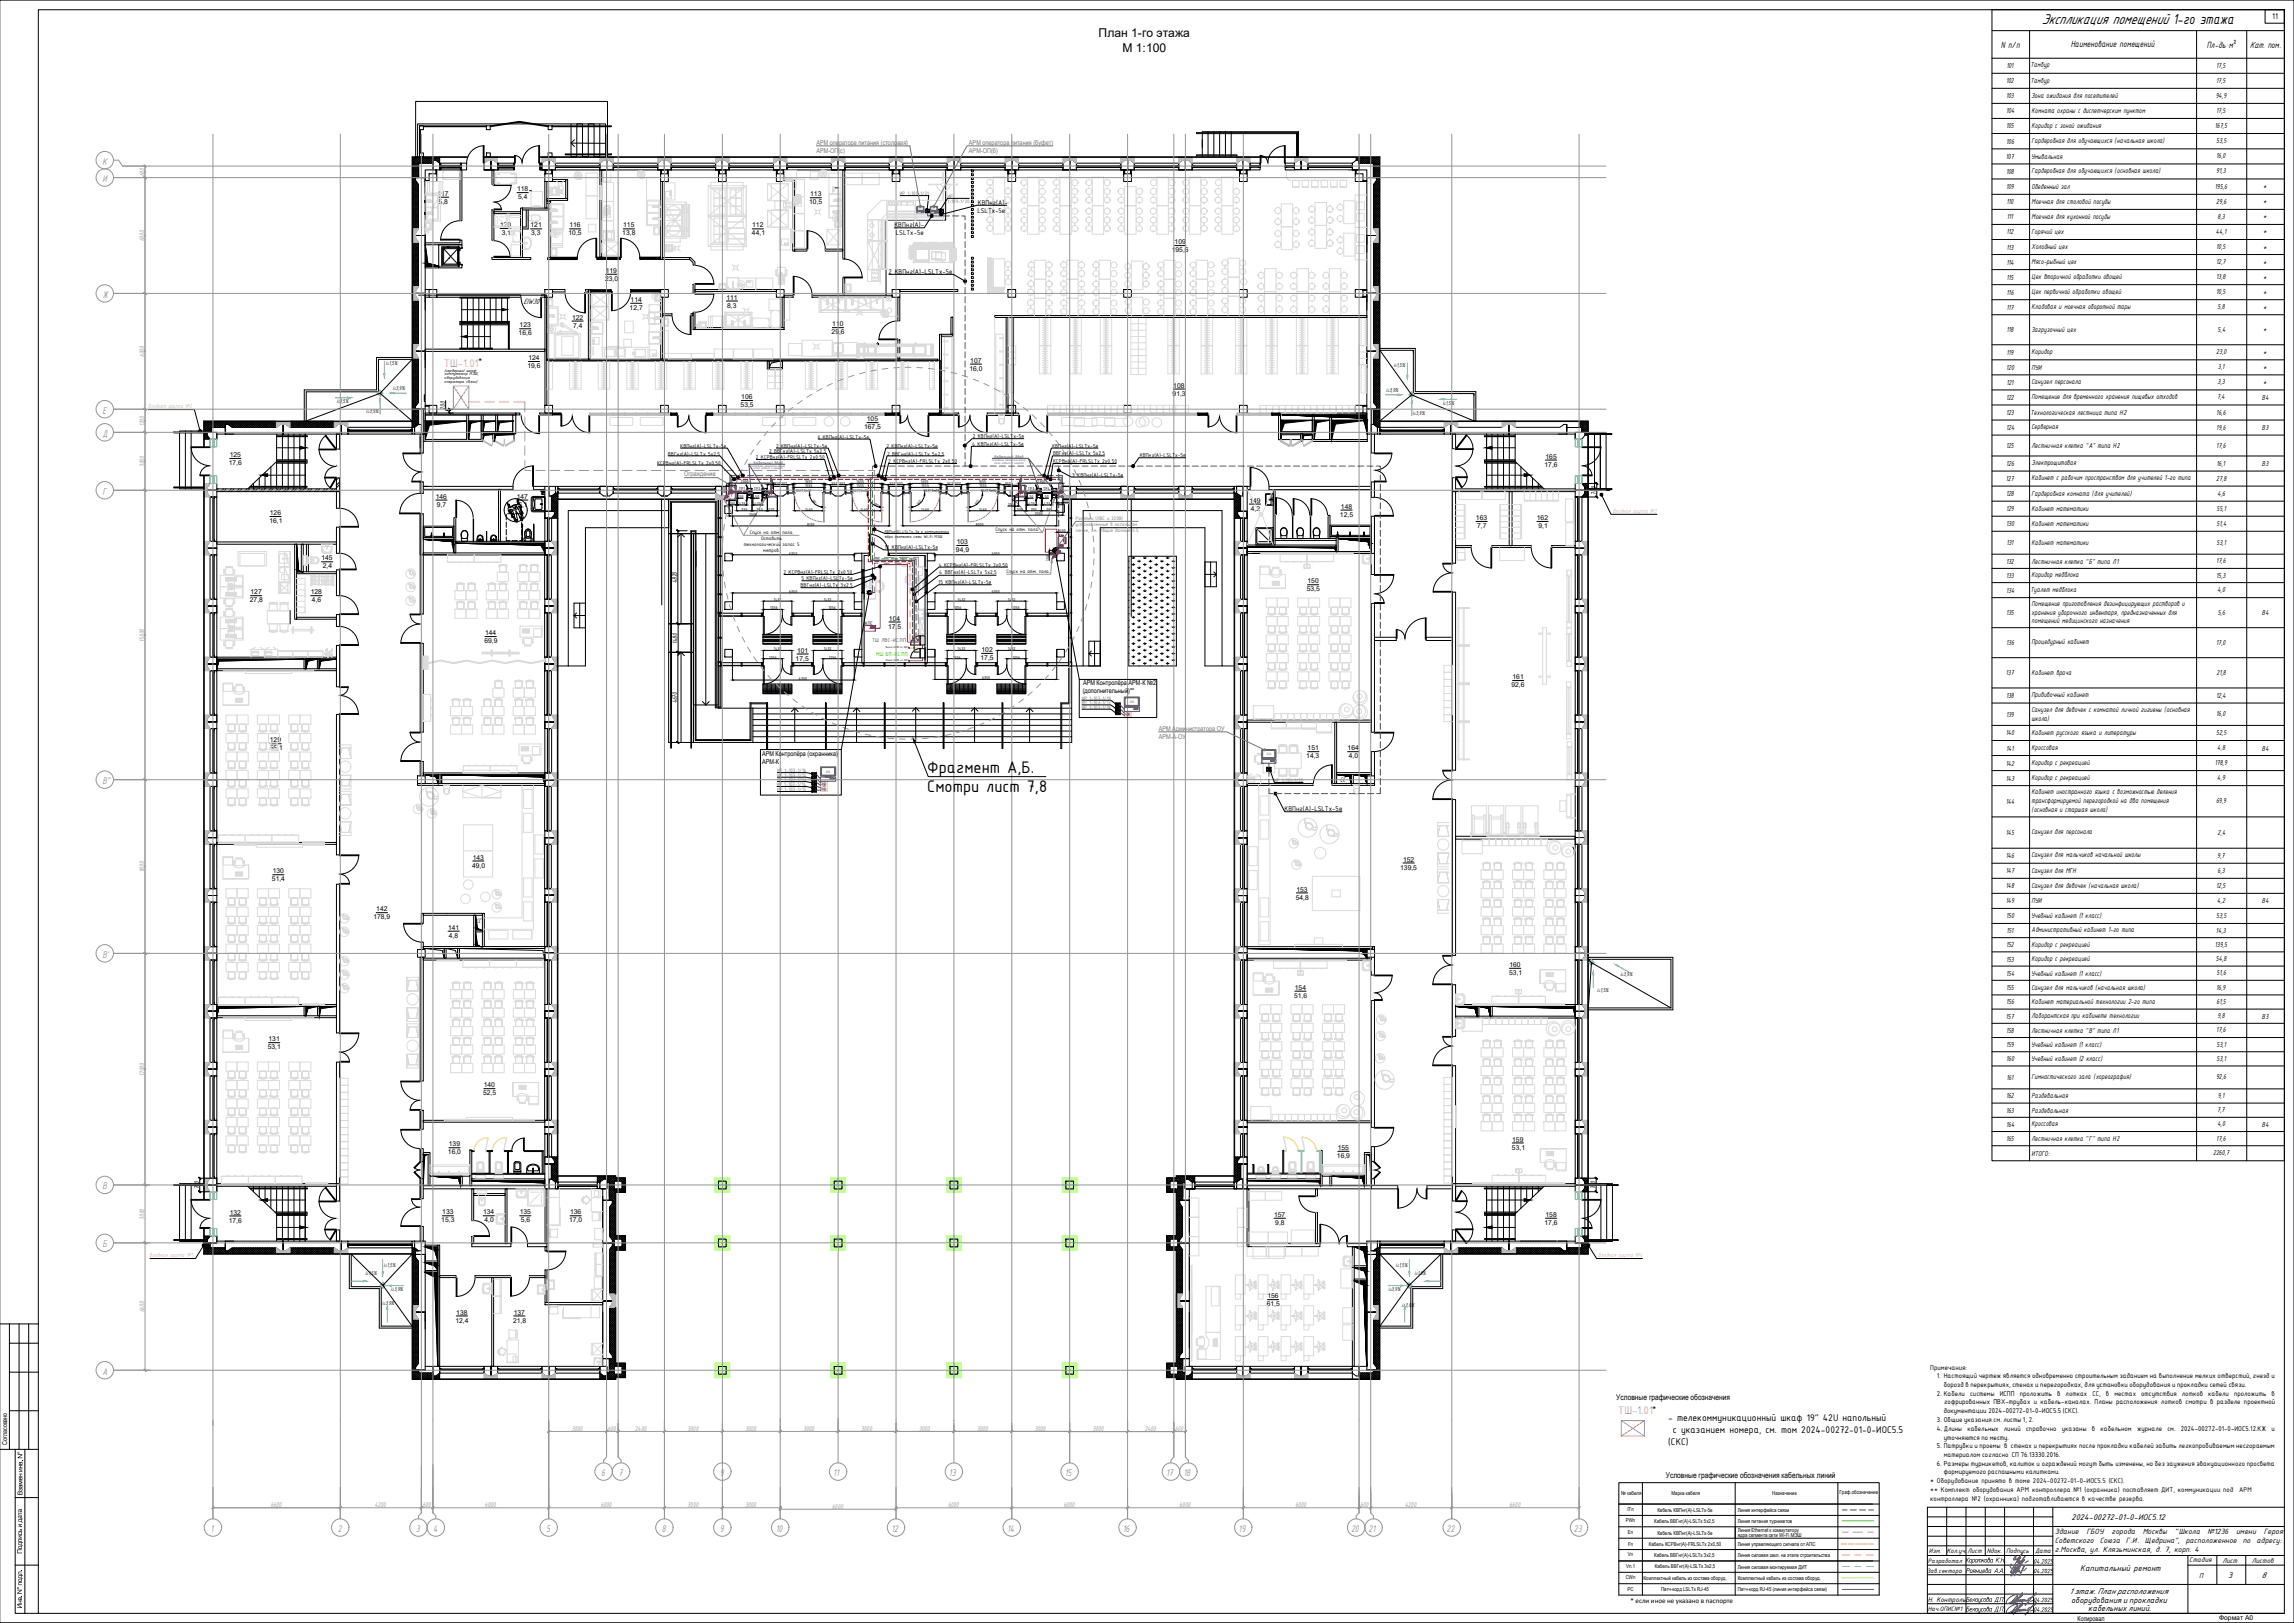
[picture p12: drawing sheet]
<svg xmlns="http://www.w3.org/2000/svg" width="1189mm" height="841mm" viewBox="0 0 1189 841" stroke-linecap="round" stroke-linejoin="round" font-family="sans-serif">
<defs><g id="words">
<g font-size="9.3">
<text x="481" y="401">Фрагмент А,Б.</text>
<text x="481" y="411">Смотри лист 7,8</text>
</g>
<text font-size="8.1" x="1058" y="13">Экспликация помещений 1-го этажа</text>
<g font-size="6.3">
<text x="569" y="19">План 1-го этажа</text>
<text x="582" y="27">М 1:100</text>
</g>
<g font-size="6.2" fill="#f0f">
<text x="230" y="190">ТШ-1.01</text>
<text x="839" y="733">ТШ-1.01</text>
</g>
<g font-size="5.4" fill="#939598">
<text x="53" y="85">К</text>
<text x="53" y="94">И</text>
<text x="53" y="154">Ж</text>
<text x="53" y="214">Е</text>
<text x="53" y="226">Д</text>
<text x="53" y="256">Г</text>
<text x="53" y="406">В&quot;</text>
<text x="53" y="496">В'</text>
<text x="53" y="616">В</text>
<text x="53" y="646">Б</text>
<text x="53" y="712">А</text>
<text x="312" y="765">6</text>
<text x="321" y="765">7</text>
<text x="373" y="765">9</text>
<text x="432" y="765">11</text>
<text x="492" y="765">13</text>
<text x="552" y="765">15</text>
<text x="604" y="765">17</text>
<text x="613" y="765">18</text>
<text x="109" y="794">1</text>
<text x="175" y="794">2</text>
<text x="216" y="794">3</text>
<text x="225" y="794">4</text>
<text x="283" y="794">5</text>
<text x="343" y="794">8</text>
<text x="373" y="794">9</text>
<text x="402" y="794">10</text>
<text x="462" y="794">12</text>
<text x="522" y="794">14</text>
<text x="582" y="794">16</text>
<text x="642" y="794">19</text>
<text x="700" y="794">20</text>
<text x="709" y="794">21</text>
<text x="750" y="794">22</text>
<text x="816" y="794">23</text>
</g>
<g font-size="5.4">
<text x="865" y="737">- телекоммуникационный шкаф 19&quot; 42U напольный</text>
<text x="867" y="742">с указанием номера, см. том 2024-00272-01-0-ИОС5.5</text>
<text x="865" y="749">(СКС)</text>
</g>
<g font-size="5">
<text x="1037" y="25">N п/п</text>
<text x="1073" y="24">Наименование помещений</text>
<text x="1144" y="25">Пл-дь м²</text>
<text x="1166" y="25">Кат. пом.</text>
</g>
<g font-size="4.7">
<text x="1178" y="10">11</text>
<text x="1074" y="788">2024-00272-01-0-ИОС5.12</text>
<text x="1078" y="814">Капитальный ремонт</text>
<text x="1155" y="818">3</text>
<text x="1172" y="818">8</text>
</g>
<g font-size="4.3">
<text x="271" y="157">EIW30</text>
<text x="248" y="187">*</text>
<text x="856" y="731">*</text>
<text x="1065" y="795">Здание</text>
<text x="1081" y="795">ГБОУ</text>
<text x="1094" y="795">города</text>
<text x="1110" y="795">Москвы</text>
<text x="1127" y="795">&quot;Школа</text>
<text x="1144" y="795">№1236</text>
<text x="1159" y="795">имени</text>
<text x="1173" y="795">Героя</text>
<text x="1065" y="799">Советского</text>
<text x="1088" y="799">Союза</text>
<text x="1102" y="799">Г.И.</text>
<text x="1112" y="799">Щедрина&quot;,</text>
<text x="1133" y="799">расположенное</text>
<text x="1162" y="799">по</text>
<text x="1169" y="799">адресу:</text>
<text x="1065" y="804">г.Москва, ул. Клязьминская, д. 7, корп. 4</text>
</g>
<g font-size="4.2">
<text x="838" y="725">Условные графические обозначения</text>
<text x="863" y="766">Условные графические обозначения кабельных линий</text>
</g>
<g font-size="4.1">
<text x="1073" y="826">1 этаж. План расположения</text>
<text x="1073" y="830">оборудования и прокладки</text>
<text x="1082" y="835">кабельных линий.</text>
</g>
<g font-size="4">
<text x="1040" y="35">101</text>
<text x="1052" y="35">Тамбур</text>
<text x="1149" y="35">17,5</text>
<text x="1040" y="43">102</text>
<text x="1052" y="43">Тамбур</text>
<text x="1149" y="43">17,5</text>
<text x="1040" y="51">103</text>
<text x="1053" y="51">Зона ожидания для посетителей</text>
<text x="1148" y="51">94,9</text>
<text x="1040" y="59">104</text>
<text x="1053" y="58">Комната охраны с диспетчерским пунктом</text>
<text x="1149" y="59">17,5</text>
<text x="1040" y="67">105</text>
<text x="1053" y="66">Коридор с зоной ожидания</text>
<text x="1148" y="66">167,5</text>
<text x="1040" y="74">106</text>
<text x="1053" y="74">Гардеробная для обучающихся (начальная школа)</text>
<text x="1149" y="74">53,5</text>
<text x="1040" y="82">107</text>
<text x="1053" y="82">Умывальная</text>
<text x="1149" y="82">16,0</text>
<text x="1053" y="90">Гардеробная для обучающихся (основная школа)</text>
<text x="1149" y="90">91,3</text>
<text x="1040" y="90">108</text>
<text x="1040" y="98">109</text>
<text x="1053" y="98">Обеденный зал</text>
<text x="1148" y="98">195,6</text>
<text x="1173" y="98">*</text>
<text x="1040" y="106">110</text>
<text x="1053" y="106">Моечная для столовой посуды</text>
<text x="1149" y="106">29,6</text>
<text x="1173" y="106">*</text>
<text x="1040" y="114">111</text>
<text x="1053" y="113">Моечная для кухонной посуды</text>
<text x="1149" y="113">8,3</text>
<text x="1173" y="114">*</text>
<text x="1040" y="122">112</text>
<text x="1053" y="121">Горячий цех</text>
<text x="1148" y="121">44,1</text>
<text x="1173" y="122">*</text>
<text x="1040" y="129">113</text>
<text x="1053" y="129">Холодный цех</text>
<text x="1149" y="129">10,5</text>
<text x="1173" y="129">*</text>
<text x="1040" y="137">114</text>
<text x="1053" y="137">Мясо-рыбный цех</text>
<text x="1148" y="137">12,7</text>
<text x="1173" y="137">*</text>
<text x="1040" y="145">115</text>
<text x="1053" y="145">Цех вторичной обработки овощей</text>
<text x="1149" y="145">13,8</text>
<text x="1173" y="145">*</text>
<text x="1040" y="153">116</text>
<text x="1053" y="152">Цех первичной обработки овощей</text>
<text x="1149" y="152">10,5</text>
<text x="1173" y="153">*</text>
<text x="1040" y="160">117</text>
<text x="1053" y="160">Кладовая и моечная оборотной тары</text>
<text x="1149" y="160">5,8</text>
<text x="1173" y="161">*</text>
<text x="1040" y="172">118</text>
<text x="1053" y="172">Загрузочный цех</text>
<text x="1149" y="172">5,4</text>
<text x="1173" y="172">*</text>
<text x="1040" y="184">119</text>
<text x="1053" y="183">Коридор</text>
<text x="1149" y="184">23,0</text>
<text x="1173" y="184">*</text>
<text x="1040" y="192">120</text>
<text x="1053" y="192">ПУИ</text>
<text x="1149" y="191">3,1</text>
<text x="1173" y="192">*</text>
<text x="1040" y="199">121</text>
<text x="1053" y="199">Санузел персонала</text>
<text x="1149" y="199">3,3</text>
<text x="1173" y="199">*</text>
<text x="1040" y="207">122</text>
<text x="1053" y="207">Помещение для временного хранения пищевых отходов</text>
<text x="1149" y="207">7,4</text>
<text x="1172" y="207">В4</text>
<text x="1040" y="215">123</text>
<text x="1052" y="215">Технологическая лестница типа Н2</text>
<text x="1149" y="215">16,6</text>
<text x="1040" y="223">124</text>
<text x="1053" y="222">Серверная</text>
<text x="1149" y="223">19,6</text>
<text x="1172" y="223">В3</text>
<text x="1040" y="232">125</text>
<text x="1053" y="232">Лестничная клетка &quot;А&quot; типа Н2</text>
<text x="1149" y="232">17,6</text>
<text x="1040" y="241">126</text>
<text x="1053" y="241">Электрощитовая</text>
<text x="1149" y="241">16,1</text>
<text x="1172" y="241">В3</text>
<text x="1040" y="249">127</text>
<text x="1053" y="249">Кабинет с рабочим пространством для учителей 1-го типа</text>
<text x="1148" y="249">27,8</text>
<text x="1040" y="257">128</text>
<text x="1053" y="257">Гардеробная комната (для учителей)</text>
<text x="1149" y="257">4,6</text>
<text x="1040" y="265">129</text>
<text x="1053" y="265">Кабинет математики</text>
<text x="1149" y="265">55,1</text>
<text x="1040" y="273">130</text>
<text x="1053" y="273">Кабинет математики</text>
<text x="1149" y="272">51,4</text>
<text x="1040" y="283">131</text>
<text x="1053" y="283">Кабинет математики</text>
<text x="1149" y="282">53,1</text>
<text x="1040" y="292">132</text>
<text x="1053" y="292">Лестничная клетка &quot;Б&quot; типа Л1</text>
<text x="1149" y="292">17,6</text>
<text x="1040" y="300">133</text>
<text x="1053" y="299">Коридор медблока</text>
<text x="1149" y="299">15,3</text>
<text x="1040" y="307">134</text>
<text x="1052" y="307">Туалет медблока</text>
<text x="1149" y="307">4,0</text>
<text x="1053" y="314">Помещение приготовления дезинфицирующих растворов и</text>
<text x="1040" y="319">135</text>
<text x="1053" y="319">хранения уборочного инвентаря, предназначенных для</text>
<text x="1053" y="323">помещений медицинского назначения</text>
<text x="1149" y="319">5,6</text>
<text x="1172" y="319">В4</text>
<text x="1040" y="334">136</text>
<text x="1053" y="334">Процедурный кабинет</text>
<text x="1149" y="334">17,0</text>
<text x="1040" y="350">137</text>
<text x="1053" y="350">Кабинет врача</text>
<text x="1149" y="350">21,8</text>
<text x="1040" y="362">138</text>
<text x="1053" y="361">Прививочный кабинет</text>
<text x="1149" y="361">12,4</text>
<text x="1040" y="371">139</text>
<text x="1053" y="369">Санузел для девочек с комнатой личной гигиены (основная</text>
<text x="1149" y="371">16,0</text>
<text x="1053" y="374">школа)</text>
<text x="1040" y="381">140</text>
<text x="1053" y="381">Кабинет русского языка и литературы</text>
<text x="1149" y="381">52,5</text>
<text x="1040" y="389">141</text>
<text x="1053" y="389">Кроссовая</text>
<text x="1149" y="389">4,8</text>
<text x="1172" y="389">В4</text>
<text x="1040" y="397">142</text>
<text x="1053" y="396">Коридор с рекреацией</text>
<text x="1148" y="396">178,9</text>
<text x="1040" y="405">143</text>
<text x="1053" y="404">Коридор с рекреацией</text>
<text x="1149" y="404">4,9</text>
<text x="1053" y="412">Кабинет иностранного языка с возможностью деления</text>
<text x="1040" y="417">144</text>
<text x="1053" y="416">трансформируемой перегородкой на два помещения</text>
<text x="1148" y="416">69,9</text>
<text x="1053" y="421">(основная и старшая школа)</text>
<text x="1040" y="433">145</text>
<text x="1053" y="432">Санузел для персонала</text>
<text x="1149" y="432">2,4</text>
<text x="1040" y="445">146</text>
<text x="1053" y="444">Санузел для мальчиков начальной школы</text>
<text x="1149" y="444">9,7</text>
<text x="1039" y="453">147</text>
<text x="1053" y="452">Санузел для МГН</text>
<text x="1149" y="452">6,3</text>
<text x="1040" y="460">148</text>
<text x="1053" y="460">Санузел для девочек (начальная школа)</text>
<text x="1149" y="460">12,5</text>
<text x="1149" y="468">4,2</text>
<text x="1040" y="468">149</text>
<text x="1053" y="468">ПУИ</text>
<text x="1172" y="468">В4</text>
<text x="1040" y="476">150</text>
<text x="1053" y="476">Учебный кабинет (1 класс)</text>
<text x="1149" y="476">53,5</text>
<text x="1040" y="484">151</text>
<text x="1053" y="483">Административный кабинет 1-го типа</text>
<text x="1148" y="483">14,3</text>
<text x="1040" y="491">152</text>
<text x="1053" y="490">Коридор с рекреацией</text>
<text x="1148" y="491">139,5</text>
<text x="1053" y="498">Коридор с рекреацией</text>
<text x="1148" y="498">54,8</text>
<text x="1040" y="498">153</text>
<text x="1040" y="506">154</text>
<text x="1053" y="506">Учебный кабинет (1 класс)</text>
<text x="1149" y="505">51,6</text>
<text x="1040" y="513">155</text>
<text x="1053" y="513">Санузел для мальчиков (начальная школа)</text>
<text x="1149" y="513">16,9</text>
<text x="1040" y="521">156</text>
<text x="1053" y="520">Кабинет материальной технологии 2-го типа</text>
<text x="1149" y="520">61,5</text>
<text x="1040" y="528">157</text>
<text x="1053" y="528">Лаборантская при кабинете технологии</text>
<text x="1149" y="528">9,8</text>
<text x="1172" y="528">В3</text>
<text x="1040" y="535">158</text>
<text x="1053" y="535">Лестничная клетка &quot;В&quot; типа Л1</text>
<text x="1149" y="535">17,6</text>
<text x="1040" y="543">159</text>
<text x="1053" y="543">Учебный кабинет (1 класс)</text>
<text x="1149" y="542">53,1</text>
<text x="1040" y="550">160</text>
<text x="1053" y="550">Учебный кабинет (2 класс)</text>
<text x="1149" y="550">53,1</text>
<text x="1040" y="560">161</text>
<text x="1053" y="559">Гимнастического зала (хореография)</text>
<text x="1148" y="559">92,6</text>
<text x="1040" y="569">162</text>
<text x="1053" y="569">Раздевальная</text>
<text x="1149" y="569">9,1</text>
<text x="1040" y="577">163</text>
<text x="1053" y="577">Раздевальная</text>
<text x="1149" y="576">7,7</text>
<text x="1040" y="584">164</text>
<text x="1053" y="584">Кроссовая</text>
<text x="1149" y="584">4,0</text>
<text x="1172" y="584">В4</text>
<text x="1040" y="591">165</text>
<text x="1053" y="591">Лестничная клетка &quot;Г&quot; типа Н2</text>
<text x="1149" y="591">17,6</text>
<text x="1053" y="599">ИТОГО:</text>
<text x="1147" y="599">2260,7</text>
</g>
<g font-size="3.9" fill="#989898">
<text x="75" y="91" transform="rotate(-90 75 91)">600</text>
<text x="75" y="125" transform="rotate(-90 75 125)">6000</text>
<text x="75" y="185" transform="rotate(-90 75 185)">6000</text>
<text x="75" y="221" transform="rotate(-90 75 221)">1200</text>
<text x="75" y="242" transform="rotate(-90 75 242)">3000</text>
<text x="75" y="333" transform="rotate(-90 75 333)">15000</text>
<text x="75" y="452" transform="rotate(-90 75 452)">9000</text>
<text x="75" y="558" transform="rotate(-90 75 558)">12000</text>
<text x="75" y="632" transform="rotate(-90 75 632)">3000</text>
<text x="75" y="680" transform="rotate(-90 75 680)">6600</text>
<text x="296" y="741">3000</text>
<text x="315" y="741">600</text>
<text x="329" y="741">2400</text>
<text x="356" y="741">3000</text>
<text x="386" y="741">3000</text>
<text x="416" y="741">3000</text>
<text x="446" y="741">3000</text>
<text x="476" y="741">3000</text>
<text x="506" y="741">3000</text>
<text x="536" y="741">3000</text>
<text x="566" y="742">3000</text>
<text x="593" y="742">2400</text>
<text x="609" y="742">600</text>
<text x="140" y="781">6600</text>
<text x="194" y="781">4200</text>
<text x="219" y="781">600</text>
<text x="251" y="781">6000</text>
<text x="311" y="781">6000</text>
<text x="356" y="781">3000</text>
<text x="386" y="781">3000</text>
<text x="431" y="782">6000</text>
<text x="491" y="781">6000</text>
<text x="551" y="781">6000</text>
<text x="611" y="781">6000</text>
<text x="671" y="781">6000</text>
<text x="705" y="781">600</text>
<text x="728" y="781">4200</text>
<text x="782" y="781">6600</text>
</g>
<g font-size="3.9">
<text x="507" y="106">КВПнг(А)-</text>
<text x="507" y="110">LSLTx-5е</text>
<text x="464" y="118">КВПнг(А)-</text>
<text x="464" y="122">LSLTx-5е</text>
<text x="460" y="142">2 КВПнг(А)-LSLTx-5е</text>
<text x="231" y="212" transform="rotate(-90 231 212)">200</text>
<text x="827" y="256" transform="rotate(-90 827 256)">700</text>
<text x="351" y="302" transform="rotate(-90 351 302)">4820</text>
<text x="351" y="334" transform="rotate(-90 351 334)">1480</text>
<text x="351" y="364" transform="rotate(-90 351 364)">4670</text>
<text x="666" y="420">КВПнг(А)-LSLTx-5е</text>
<text x="103" y="616" transform="rotate(-90 103 616)">700</text>
<text x="827" y="616" transform="rotate(-90 827 616)">700</text>
<text x="1000" y="710">Примечания:</text>
<text x="1000" y="769">* Оборудование принято в томе 2024-00272-01-0-ИОС5.5 (СКС).</text>
<text x="1000" y="773">** Комплект оборудования АРМ контроллера №1 (охранника) поставляет ДИТ, коммуникации под</text>
<text x="1160" y="773">АРМ</text>
<text x="1000" y="778">контроллера №2 (охранника) подготавливаются в качестве резерва.</text>
<text x="1018" y="810">Короткова К .Н.</text>
<text x="1135" y="810">Стадия</text>
<text x="1152" y="810">Лист</text>
<text x="1167" y="810">Листов</text>
<text x="1019" y="815">Роянцева А .А.</text>
<text x="1140" y="817">П</text>
<text x="999" y="830">Н. Контроль</text>
<text x="1019" y="830">Белоусова Д .П.</text>
<text x="1019" y="835">Белоусова Д .П.</text>
</g>
<g font-size="3.6">
<text x="695" y="405">СС</text>
<text x="247" y="478">СС</text>
<text x="1000" y="805">Изм.</text>
<text x="1009" y="805">Кол.уч.</text>
<text x="1020" y="805">Лист</text>
<text x="1030" y="805">Nдок.</text>
<text x="1040" y="805">Подпись</text>
<text x="1055" y="805">Дата</text>
<text x="999" y="815">Зав.сектора</text>
<text x="845" y="830">* если иное не указано в паспорте</text>
<text x="999" y="835">Нач.ОПИС№1</text>
</g>
<g font-size="3.5" fill="#767676">
<text x="423" y="75">АРМ оператора питания (столовая)</text>
<text x="502" y="75">АРМ оператора питания (буфет)</text>
<text x="423" y="79">АРМ-ОП</text>
<text x="435" y="79">(c)</text>
<text x="502" y="79">АРМ-ОП(б)</text>
<text x="355" y="247">Ограждение</text>
<text x="601" y="379">АРМ Администратора ОУ</text>
<text x="601" y="383">АРМ-А-ОУ</text>
</g>
<g font-size="3.5">
<text x="227" y="101">117</text>
<text x="268" y="99">118</text>
<text x="420" y="102">113</text>
<text x="227" y="106">5,8</text>
<text x="269" y="103">5,4</text>
<text x="419" y="106">10,5</text>
<text x="259" y="118">120</text>
<text x="275" y="118">121</text>
<text x="295" y="118">116</text>
<text x="323" y="118">115</text>
<text x="390" y="118">112</text>
<text x="260" y="122">3,1</text>
<text x="275" y="122">3,3</text>
<text x="295" y="122">10,5</text>
<text x="323" y="122">13,8</text>
<text x="390" y="122">44,1</text>
<text x="607" y="131">195,6</text>
<text x="609" y="127">109</text>
<text x="314" y="141">119</text>
<text x="314" y="146">23,0</text>
<text x="376" y="155">111</text>
<text x="326" y="161">12,7</text>
<text x="327" y="156">114</text>
<text x="377" y="159">8,3</text>
<text x="296" y="166">122</text>
<text x="269" y="174">16,6</text>
<text x="269" y="170">123</text>
<text x="297" y="170">7,4</text>
<text x="431" y="173">29,6</text>
<text x="431" y="169">110</text>
<text x="273" y="191">19,6</text>
<text x="274" y="187">124</text>
<text x="503" y="188">107</text>
<text x="502" y="192">16,0</text>
<text x="608" y="201">108</text>
<text x="384" y="207">106</text>
<text x="608" y="205">91,3</text>
<text x="384" y="211">53,5</text>
<text x="449" y="218">105</text>
<text x="448" y="222">167,5</text>
<text x="119" y="237">125</text>
<text x="801" y="238">165</text>
<text x="119" y="241">17,6</text>
<text x="800" y="242">17,6</text>
<text x="226" y="258">146</text>
<text x="226" y="263">9,7</text>
<text x="268" y="258">147</text>
<text x="269" y="263">6,1</text>
<text x="648" y="260">149</text>
<text x="695" y="264">148</text>
<text x="140" y="267">126</text>
<text x="648" y="265">4,2</text>
<text x="694" y="268">12,5</text>
<text x="765" y="269">163</text>
<text x="796" y="269">162</text>
<text x="140" y="271">16,1</text>
<text x="766" y="274">7,7</text>
<text x="797" y="274">9,1</text>
<text x="496" y="282">103</text>
<text x="495" y="286">94,9</text>
<text x="167" y="290">145</text>
<text x="167" y="295">2,4</text>
<text x="678" y="302">150</text>
<text x="130" y="308">127</text>
<text x="161" y="308">128</text>
<text x="677" y="306">53,5</text>
<text x="129" y="312">27,8</text>
<text x="162" y="312">4,6</text>
<text x="461" y="322">104</text>
<text x="251" y="329">144</text>
<text x="460" y="326">17,5</text>
<text x="251" y="333">69,9</text>
<text x="413" y="338">101</text>
<text x="509" y="338">102</text>
<text x="412" y="342">17,5</text>
<text x="508" y="342">17,5</text>
<text x="784" y="352">161</text>
<text x="561" y="359">(дополнительный</text>
<text x="561" y="355">АРМ Контролёра АРМ-К №2</text>
<text x="585" y="359">)**</text>
<text x="783" y="356">92,6</text>
<text x="140" y="389">55,1</text>
<text x="140" y="385">129</text>
<text x="678" y="389">151</text>
<text x="698" y="389">164</text>
<text x="395" y="392">АРМ Контролёра (охранника)</text>
<text x="395" y="396">АРМ-К</text>
<text x="677" y="393">14,3</text>
<text x="699" y="393">4,0</text>
<text x="245" y="450">49,0</text>
<text x="245" y="445">143</text>
<text x="727" y="446">152</text>
<text x="141" y="453">130</text>
<text x="726" y="451">139,5</text>
<text x="141" y="457">51,4</text>
<text x="672" y="462">153</text>
<text x="672" y="466">54,8</text>
<text x="195" y="472">142</text>
<text x="194" y="476">178,9</text>
<text x="232" y="482">141</text>
<text x="233" y="486">4,8</text>
<text x="782" y="501">160</text>
<text x="782" y="505">53,1</text>
<text x="671" y="513">154</text>
<text x="671" y="517">51,6</text>
<text x="139" y="540">131</text>
<text x="139" y="544">53,1</text>
<text x="251" y="563">140</text>
<text x="250" y="568">52,5</text>
<text x="784" y="592">159</text>
<text x="232" y="598">16,0</text>
<text x="233" y="594">139</text>
<text x="693" y="596">155</text>
<text x="784" y="596">53,1</text>
<text x="693" y="600">16,9</text>
<text x="119" y="629">132</text>
<text x="229" y="629">133</text>
<text x="250" y="629">134</text>
<text x="269" y="629">135</text>
<text x="295" y="629">136</text>
<text x="119" y="634">17,6</text>
<text x="229" y="633">15,3</text>
<text x="251" y="633">4,0</text>
<text x="270" y="633">5,6</text>
<text x="295" y="633">17,0</text>
<text x="660" y="631">157</text>
<text x="661" y="635">9,8</text>
<text x="800" y="635">17,6</text>
<text x="801" y="631">158</text>
<text x="656" y="677">61,5</text>
<text x="657" y="673">156</text>
<text x="236" y="681">138</text>
<text x="266" y="681">137</text>
<text x="236" y="685">12,4</text>
<text x="266" y="685">21,8</text>
<text x="1004" y="714">1. Настоящий чертеж является одновременно строительным заданием на выполнение мелких отверстий, гнезд и</text>
<text x="1007" y="719">борозд в перекрытиях, стенах и перегородках, для установки оборудования и прокладки сетей связи.</text>
<text x="1004" y="723">2. Кабели</text>
<text x="1021" y="723">системы</text>
<text x="1036" y="723">ИСПП</text>
<text x="1047" y="723">проложить</text>
<text x="1066" y="723">в</text>
<text x="1071" y="723">лотках</text>
<text x="1084" y="723">СС,</text>
<text x="1091" y="723">в</text>
<text x="1096" y="723">местах</text>
<text x="1110" y="723">отсутствия</text>
<text x="1131" y="723">лотков</text>
<text x="1144" y="723">кабели</text>
<text x="1158" y="723">проложить</text>
<text x="1177" y="723">в</text>
<text x="1008" y="728">гофрированных ПВХ-трубах и кабель-каналах. Планы расположения лотков смотри в разделе проектной</text>
<text x="1004" y="737">3. Общие указания см. листы 1, 2.</text>
<text x="1007" y="732">документации 2024-00272-01-0-ИОС5.5 (СКС).</text>
<text x="1004" y="741">4. Длины</text>
<text x="1020" y="741">кабельных</text>
<text x="1039" y="741">линий</text>
<text x="1050" y="741">справочно</text>
<text x="1068" y="741">указаны</text>
<text x="1084" y="741">в</text>
<text x="1089" y="741">кабельном</text>
<text x="1108" y="741">журнале</text>
<text x="1123" y="741">см.</text>
<text x="1130" y="741">2024-00272-01-0-ИОС5.12.КЖ</text>
<text x="1177" y="741">и</text>
<text x="4" y="749" transform="rotate(-90 4 749)">Согласовано</text>
<text x="1007" y="746">уточняются по месту.</text>
<text x="1004" y="750">5. Патрубки и проемы в стенах и перекрытиях после прокладки кабелей забить легкопробиваемым несгораемым</text>
<text x="1007" y="755">материалом согласно СП 76.13330.2016.</text>
<text x="12" y="758" transform="rotate(-90 12 758)">. N°</text>
<text x="1004" y="759">6. Размеры турникетов, калиток и ограждений могут быть изменены, но без заужения эвакуационного просвета</text>
<text x="1007" y="764">формируемого распашными калитками.</text>
<text x="12" y="775" transform="rotate(-90 12 775)">Взамен инв</text>
<text x="11" y="805" transform="rotate(-90 11 805)">Подпись и дата</text>
<text x="999" y="810">Разработал</text>
<text x="1054" y="810">04.2025</text>
<text x="1054" y="815">04.2025</text>
<text x="11" y="834" transform="rotate(-90 11 834)">Инв . N° подл .</text>
<text x="1054" y="830">04.2025</text>
<text x="1054" y="835">04.2025</text>
<text x="1077" y="840">Копировал</text>
<text x="1150" y="839">Формат А0</text>
</g>
<g font-size="3.4" fill="#f7abae">
<text x="77" y="212">Входная группа №2</text>
<text x="836" y="266">Входная группа №3</text>
<text x="78" y="651">Входная группа №1</text>
<text x="828" y="651">Входная группа №4</text>
</g>
<g font-size="3.1">
<text x="200" y="189">i=1,5%</text>
<text x="722" y="190">i=1,5%</text>
<text x="204" y="202">i=3,9%</text>
<text x="718" y="203">i=3,9%</text>
<text x="175" y="209">i=1,5%</text>
<text x="748" y="210">i=1,5%</text>
<text x="190" y="214">i=3,9%</text>
<text x="732" y="215">i=3,9%</text>
<text x="424" y="227">6 КВПнг(</text>
<text x="435" y="227">А)-LSLTx-5е</text>
<text x="504" y="227">2 КВПнг(А)-LSLTx-5е</text>
<text x="353" y="232">КВПнг(А)-LSLTx-5</text>
<text x="375" y="232">е</text>
<text x="402" y="232">2 КВПнг(А)-LSLTx-5е</text>
<text x="459" y="232">2 КВПнг(А)-LSLTx-5е</text>
<text x="504" y="231">4 КВПнг(А)-LSLTx-5е</text>
<text x="545" y="232">КВПнг(А)-LSLTx-5е</text>
<text x="346" y="236">ВВГнг(А)-LSLTx 5х2,5</text>
<text x="392" y="238">2 КСРВнг(А)-FRLSLTx 2х0,50</text>
<text x="399" y="235">2 ВВГнг(А)-LSLTx 5х2,5</text>
<text x="460" y="236">2 ВВГнг(А)-LSLTx 5х2,5</text>
<text x="460" y="240">2 КСРВнг(А)-FRLSLTx 2х0,50</text>
<text x="546" y="236">ВВГнг(А)-LSLTx 5х2,5</text>
<text x="546" y="240">КСРВнг(А)-FRLSLTx 2х0,50</text>
<text x="591" y="237">КВПнг(А)-LSLTx-5е</text>
<text x="341" y="241">КСРВнг(А)-FRLSLTx 2х0,50</text>
<text x="556" y="247">3 КВПнг(А)-LSLTx-5е</text>
<text x="459" y="285">10 КВПнг(А)-LSLTx-5e</text>
<text x="486" y="294">4 КСРВнг(А)-FRLSLTx 2х0,50</text>
<text x="406" y="297">2 КСРВнг(А)-FRLSLTx 2х0,50</text>
<text x="487" y="298">4 ВВГнг(А)-LSLTx 5х2,5</text>
<text x="415" y="304">ВВГнг(А)-LSLTx 3х2,5</text>
<text x="415" y="301">5 КВПнг(А)-LSLTx-5е</text>
<text x="486" y="303">15 КВПнг(А)-LSLTx-5е</text>
<text x="840" y="506">i=3,9%</text>
<text x="828" y="514">i=1,5%</text>
<text x="199" y="656">i=1,5%</text>
<text x="723" y="656">i=1,5%</text>
<text x="189" y="661">i=1,5%</text>
<text x="733" y="661">i=1,5%</text>
<text x="203" y="669">i=3,9%</text>
<text x="720" y="669">i=3,9%</text>
<text x="198" y="676">i=3,9%</text>
<text x="726" y="677">i=3,9%</text>
</g>
<text font-size="3.1" fill="#00f" x="452" y="333">ТШ ЛВС-ИС.ПП</text>
<text font-size="3.1" fill="#0d0" x="454" y="340">МШ БП-ИС.ПП</text>
<g font-size="2.8" fill="#767676">
<text x="466" y="101">ИР 1-109-1/21</text>
<text x="491" y="102">ИР</text>
<text x="491" y="105">1-109-1/20</text>
<text x="557" y="269">Розетки (ЛВС и 220В)</text>
<text x="557" y="273">установленные в напольном</text>
<text x="557" y="276">лючке, см. Общие данные п.5</text>
<text x="561" y="363">ИР 1-103-1/19</text>
<text x="561" y="365">ИР 1-103-1/17</text>
<text x="561" y="367">ИР 1-103-1/18</text>
<text x="403" y="400">ИР 1-103-1/16</text>
<text x="403" y="407">ИР 1-103-1/14</text>
<text x="403" y="402">ИР 1-103-1/12</text>
<text x="403" y="405">ИР 1-103-1/13</text>
<text x="660" y="405">ИР 1-151-1/22</text>
<text x="403" y="410">ИР 1-103-1/15</text>
</g>
<g font-size="2.8">
<text x="516" y="275">Спуск на отм. пола.</text>
<text x="389" y="277">Спуск на отм. пола.</text>
<text x="394" y="280">Оставить</text>
<text x="385" y="283">технологический запас 5</text>
<text x="396" y="286">метров.</text>
<text x="522" y="297">Спуск на отм. пола.</text>
<text x="448" y="324">АПС</text>
<text x="840" y="775">№ кабеля</text>
<text x="866" y="775">Марка кабеля</text>
<text x="918" y="775">Назначение</text>
<text x="953" y="774">Граф.обозначение</text>
<text x="843" y="783">ITn</text>
<text x="859" y="783">Кабель КВПнг(А)-LSLTx-5е</text>
<text x="901" y="784">Линия интерфейса связи</text>
<text x="843" y="789">PWn</text>
<text x="857" y="789">Кабель ВВГнг(А)-LSLTx 5х2,5</text>
<text x="901" y="789">Линия питания турникетов</text>
<text x="844" y="795">En</text>
<text x="859" y="795">Кабель КВПнг(А)-LSLTx-5е</text>
<text x="901" y="796">ядра сегмента сети Wi-Fi МЭШ</text>
<text x="901" y="794">Линия Ethernet к коммутатору</text>
<text x="844" y="801">Fn</text>
<text x="855" y="801">Кабель КСРВнг(А)-FRLSLTx 2х0,50</text>
<text x="901" y="801">Линия управляющего сигнала от АПС</text>
<text x="844" y="807">Vn</text>
<text x="857" y="807">Кабель ВВГнг(А)-LSLTx 3х2,5</text>
<text x="901" y="807">Линия силовая закл. на этапе строительства</text>
<text x="843" y="812">Vn.1</text>
<text x="858" y="813">Кабель ВВГнг(А)-LSLTx 3х2,5</text>
<text x="901" y="813">Линия силовая монтируемая ДИТ</text>
<text x="843" y="818">СWn</text>
<text x="852" y="819">Комплектный кабель из состава оборуд.</text>
<text x="901" y="819">Комплектный кабель из состава оборуд.</text>
<text x="843" y="824">PC</text>
<text x="861" y="825">Патч-корд LSLTx RJ-45</text>
<text x="901" y="825">Патч-корд RJ-45 (линия интерфейса связи)</text>
</g>
<g font-size="2.3">
<text x="230" y="193">(серверный шкаф,</text>
<text x="230" y="196">оборудование</text>
<text x="230" y="194">коммутатор МЭШ,</text>
<text x="230" y="198">оператора связи)</text>
<text x="384" y="250">2300</text>
<text x="401" y="251">320</text>
<text x="405" y="251">307</text>
<text x="417" y="250">1655</text>
<text x="431" y="251">337</text>
<text x="435" y="251">307</text>
<text x="444" y="250">1655</text>
<text x="461" y="251">337</text>
<text x="465" y="251">337</text>
<text x="477" y="250">1655</text>
<text x="491" y="251">307</text>
<text x="495" y="251">337</text>
<text x="507" y="250">1655</text>
<text x="521" y="251">307</text>
<text x="538" y="250">2300</text>
<text x="376" y="256" transform="rotate(-90 376 256)">800</text>
<text x="383" y="254">ТР1</text>
<text x="391" y="254">ТР2</text>
<text x="413" y="255">КL(1,5м)1</text>
<text x="417" y="253">1555</text>
<text x="442" y="255">КL(1,5м)2</text>
<text x="444" y="253">1555</text>
<text x="478" y="253">1555</text>
<text x="479" y="255">КL(1,5м)3</text>
<text x="508" y="253">1555</text>
<text x="508" y="255">КL(1,5м)4</text>
<text x="525" y="257" transform="rotate(-90 525 257)">800</text>
<text x="533" y="254">ТР3</text>
<text x="541" y="254">ТР4</text>
<text x="378" y="262">394</text>
<text x="383" y="262">473</text>
<text x="383" y="258">50</text>
<text x="391" y="262">473</text>
<text x="391" y="258">50</text>
<text x="522" y="262">200</text>
<text x="533" y="262">473</text>
<text x="534" y="258">50</text>
<text x="541" y="262">473</text>
<text x="541" y="258">50</text>
<text x="551" y="261">320</text>
<text x="384" y="265">793</text>
<text x="388" y="267">2500</text>
<text x="392" y="265">793</text>
<text x="398" y="265">520</text>
<text x="417" y="265">1460</text>
<text x="446" y="265">1460</text>
<text x="477" y="265">1460</text>
<text x="507" y="265">1460</text>
<text x="527" y="265">594</text>
<text x="534" y="265">793</text>
<text x="536" y="267">2500</text>
<text x="542" y="265">793</text>
<text x="418" y="272">8130</text>
<text x="506" y="272">8000</text>
<text x="549" y="276">600</text>
<text x="458" y="276">КВПнг(</text>
<text x="458" y="279">ядра сегмента сети Wi-Fi МЭШ</text>
<text x="465" y="276">А)-LSLTx-5e к коммутатору</text>
<text x="409" y="287">6350</text>
<text x="514" y="287">6350</text>
<text x="548" y="284">700</text>
<text x="544" y="291" transform="rotate(-90 544 291)">150</text>
<text x="401" y="311">1432</text>
<text x="409" y="307">6350</text>
<text x="427" y="311">1432</text>
<text x="496" y="311">1432</text>
<text x="514" y="307">6350</text>
<text x="522" y="311">1432</text>
<text x="399" y="316">1056</text>
<text x="429" y="316">1056</text>
<text x="494" y="316">1056</text>
<text x="525" y="316">1056</text>
<text x="399" y="341">1056</text>
<text x="401" y="337">1432</text>
<text x="427" y="337">1432</text>
<text x="430" y="341">1056</text>
<text x="494" y="341">1056</text>
<text x="496" y="337">1432</text>
<text x="522" y="337">1432</text>
<text x="525" y="341">1056</text>
<text x="414" y="352">6350</text>
<text x="509" y="352">6350</text>
</g>
<g font-size="2.3" fill="#00f">
<text x="515" y="237">Кабельный ввод</text>
<text x="391" y="240">Кабельный ввод</text>
</g>
<g font-size="2.1" fill="#767676">
<text x="585" y="364">АК</text>
<text x="428" y="400">АК</text>
</g>
<text font-size="2" fill="#767676" x="657" y="391">АА</text>
<g font-size="1.7">
<text x="421" y="260" transform="rotate(45 421 260)">90°</text>
<text x="453" y="262" transform="rotate(18 453 262)">90°</text>
<text x="476" y="261" transform="rotate(-45 476 261)">90°</text>
<text x="506" y="261" transform="rotate(-45 506 261)">90°</text>
</g>
<g font-size="1.6" fill="#00f">
<text x="514" y="239">(оставить технологический</text>
<text x="389" y="242">(оставить технологический</text>
<text x="391" y="243">запас кабеля 5 метров)</text>
<text x="515" y="240">запас кабеля 5 метров)</text>
</g>
<g font-size="1.6">
<text x="459" y="336">Линия 220В из ЩР</text>
<text x="459" y="343">Линия 220В из ЩР</text>
</g>
<g font-size="1.4">
<text x="583" y="370">ПДУ</text>
<text x="583" y="371">ПДУ</text>
<text x="426" y="406">ПДУ</text>
<text x="426" y="407">ПДУ</text>
<text x="426" y="409">ПДУ</text>
<text x="426" y="410">ПДУ</text>
</g>
<g font-size="1" fill="#767676">
<text x="476" y="108">ОП</text>
<text x="483" y="108">ОП</text>
</g>
</g></defs>
<g fill="none" stroke="#f00" stroke-width=".52">
<path d="M376 257h1l-2 2zM378 256l-1 1M397 257h1l-2 2zM399 256l-1 1M526 257h1l-2 2zM528 256l-1 1M548 257l-2 2zM549 256l-1 1M546 288h1l-2 2zM548 287l-2 1"/>
<circle cx="379" cy="255" r=".8"/>
<circle cx="400" cy="255" r=".8"/>
<circle cx="529" cy="255" r=".8"/>
<circle cx="550" cy="255" r=".8"/>
<circle cx="549" cy="286" r=".8"/>
</g>
<g fill="#f00" stroke="#f00" stroke-width=".52">
<path d="M549 254h1z"/>
<path d="M548 257h-1z"/>
<path d="M547 257h1z"/>
<path d="M399 254h1z"/>
<path d="M397 257h1h-1z"/>
<path d="M397 257h1z"/>
<path d="M528 254h1z"/>
<path d="M526 257h1h-1z"/>
<path d="M526 257h1z"/>
<path d="M378 254h1z"/>
<path d="M376 257h1h-1z"/>
<path d="M376 257h1z"/>
<path d="M548 285h1z"/>
<path d="M548 287h1z"/>
<path d="M546 288h1z"/>
<path d="M549 254l1 1zM549 254l1 1z"/>
<path d="M549 255h2zM549 255h2z"/>
<path d="M549 255h2zM549 255h2z"/>
<path d="M549 255h2zM549 255h2z"/>
<path d="M549 255h2zM549 255h2z"/>
<path d="M549 255h2zM549 255h2z"/>
<path d="M549 255h2zM549 255h2z"/>
<path d="M549 255h2zM549 255h2z"/>
<path d="M549 255h2zM549 255l1 1z"/>
<path d="M549 256h1zM549 256h1z"/>
<path d="M549 256h1zM549 256h1z"/>
<path d="M547 257h1zM547 257h1l-2 2z"/>
<path d="M399 254l1 1zM399 255h1z"/>
<path d="M399 255h2zM399 255h2z"/>
<path d="M399 255h2zM399 255h2z"/>
<path d="M399 255h2zM399 255h2z"/>
<path d="M399 255h2zM399 255h2z"/>
<path d="M399 255h2zM399 255h2z"/>
<path d="M399 255h2zM399 255h2z"/>
<path d="M399 255h2zM399 255h2z"/>
<path d="M399 255h2zM399 255l1 1z"/>
<path d="M399 256h1zM399 256h1z"/>
<path d="M399 256h1zM399 256h1z"/>
<path d="M397 257h1zM397 257h1l-2 2z"/>
<path d="M528 254h1zM528 254h1z"/>
<path d="M528 254l1 1zM528 255h1z"/>
<path d="M528 255h1zM528 255h1z"/>
<path d="M528 255h2zM528 255h2z"/>
<path d="M528 255h2zM528 255h2z"/>
<path d="M528 255h2zM528 255h2z"/>
<path d="M528 255h2zM528 255h2z"/>
<path d="M528 255h2zM528 255h2z"/>
<path d="M528 255h2zM528 255h1z"/>
<path d="M528 255h1zM528 255l1 1z"/>
<path d="M528 256h1zM528 256h1z"/>
<path d="M528 256h1zM528 256h1z"/>
<path d="M528 256h1zM528 256h1z"/>
<path d="M526 257h1zM526 257h1l-2 2z"/>
<path d="M378 254h1zM378 254h1z"/>
<path d="M378 254l1 1zM378 255h1z"/>
<path d="M378 255h1zM378 255h1z"/>
<path d="M378 255h1zM378 255h1z"/>
<path d="M378 255h2zM378 255h2z"/>
<path d="M378 255h2zM378 255h2z"/>
<path d="M378 255h2zM378 255h2z"/>
<path d="M378 255h2zM378 255h1z"/>
<path d="M378 255h1zM378 255h1z"/>
<path d="M378 255h1zM378 255l1 1z"/>
<path d="M378 256h1zM378 256h1z"/>
<path d="M378 256h1zM378 256h1z"/>
<path d="M378 256h1zM378 256h1z"/>
<path d="M376 257h1zM376 257h1l-2 2z"/>
<path d="M548 285h1zM548 285h1z"/>
<path d="M548 285h1zM548 285h1z"/>
<path d="M548 285l1 1zM548 285l1 1z"/>
<path d="M548 286h1zM548 286h1z"/>
<path d="M548 286h1zM548 286h1z"/>
<path d="M548 286h1zM548 286h1z"/>
<path d="M548 286h1zM548 286h1z"/>
<path d="M548 286h1zM548 286h1z"/>
<path d="M548 286h1zM548 286h1z"/>
<path d="M548 286h1zM548 286h1z"/>
<path d="M548 286h1zM548 286l1 1z"/>
<path d="M548 287h1zM548 287h1z"/>
<path d="M548 287h1zM548 287h1z"/>
<path d="M548 287h1zM548 287h1z"/>
<path d="M546 288h1zM546 288h1l-2 2z"/>
</g>
<!-- layer: 0 -->
<g fill="none" stroke="#000" stroke-width=".52">
<path d="M1032 5h152v597h-152zM1032 16h152M1052 16v586M1138 16v586M1164 16v586M1174 5h10v7h-10zM1032 30h152M1032 38h152M215 53h100v28h-1v-17h-98v17h-1zM1032 46h152M1032 54h152M217 65h2v2h-2z"/>
<path d="M217 79h2v2h-2zM218 67v12M219 66h33v-1h-35v16M250 76h1v9h-1zM251 76a9 9 0 0 0-9 9M252 65h2v2h-2zM252 79h2v2h-2zM254 65l15-2-15 3zM269 63l15 2v1l-15-3zM279 76h1v9h-1zM280 76a9 9 0 0 0-9 9 4 4 0 0 0-4-4M284 65h2v2h-2z"/>
<path d="M284 79h2v2h-2zM286 65h31v1h-31zM293 80h24h-24zM296 64v17h3v-17h3v17h3v-17h3v17h3v-17M296 74h18M298 72l-2 2 2 2M623 69v-1h50v13M623 69v11M626 68v1M626 69v11M629 68v1M629 69v11"/>
<path d="M632 68v1M632 69v11M635 68v1M635 69v11M638 68v1M638 69v11M666 76v9zM666 76a9 9 0 0 0-9 9 4 4 0 0 0-4-4M1032 61h152M1032 69h152M1032 77h152M214 91l1 2"/>
<path d="M214 86l3 3M214 85l3 3M214 84l3 3M214 83l3 3M214 93l3 3-3 3M214 94l3 3-3 3M214 95l3 3-3 3M214 96l3 3-3 3M214 97l3 3-3 3M214 98l3 3-3 3M214 99l3 3-3 3M214 92l2 3"/>
<path d="M214 90l1 2M214 90l2 2M214 89l3 3M214 88l3 3M214 87l3 3M214 82l3 4M214 82h28M214 82v136h-108v14M214 82l3 3v7h-2h5M214 82h.1M215 82l3 3M215 92v2l2 2v23l-2 2v1h5"/>
<path d="M215 82l-1 1M215 92l-1 2M215 93l-1 2M216 94l-2 2M216 82l3 3M216 94l-2 3M216 82l-2 2M216 95l-2 2M217 82l3 3M217 95l-3 3M217 90v2h-2M217 85l-3 3"/>
<path d="M217 86l-3 3M217 87l-3 3M217 88l-3 3M217 89l-3 3M217 90l-3 3M217 91l-1 1M217 92h.1M217 82l-3 3M217 82l4 3M218 82l-4 4M218 92h2M218 82l3 3"/>
<path d="M219 82l-5 5M219 82l3 3M220 82l-6 6M220 82l3 3M220 94h2h-2zM220 92v120M221 82l-3 3M221 82l3 3M222 82l-3 3M222 82l2 2M222 90h4v4h-4zM223 82l-4 3"/>
<path d="M223 82l1 1M223 82l-3 3M224 82l1 1M224 82l-3 3M224 83v2h-7v7M224 88h-4v4M224 83l-1 2M224 84v1M224 83v5M225 82l2 2M225 82l-3 3M226 82l2 2"/>
<path d="M226 88v2zM226 82l-1 1M226 82l2 1M227 82l-1 1M227 82h1M228 85l-2-2h-2v5M228 85v3zM228 81v7h-4M228 84h.1M228 82l-2 1M228 83l-1 1M229 86h9l1 1v-1l-1 1h-9l-1-1v1h11v-1h-11v2h11v-3h-11v3"/>
<path d="M238 88h1v26h-1zM239 85v3zM239 85v3h3v-3h-3v3M242 81h-28v137h-108v14M251 85v3h7v-3M251 81h16M251 82h16M254 83v5zM255 88h1v8h-1zM256 83h-2v5M256 83h-3l-2 2M256 83l2 2"/>
<path d="M256 96h9h-9zM258 85v3zM258 86h8M259 86h7v1v-1v1h-7l-1-1v1h8v-1h-8v2h8v-3h-8v3M265 96a9 9 0 0 1-9 9M266 85h1v3h-1zM267 81v4zM268 100h6M274 99h1M280 82h435v136h108v432h-108v65h-105v-1M280 85v3zM280 81h435v137"/>
<path d="M280 86v1v-1v2v-3v3M280 85h1v3h-1zM282 90h4v4h-4zM282 94h1v14h-1zM282 88h1v2h-1zM284 85v-2v5M284 83v5M286 83h-2v5M286 88v2zM286 83h-3l-2 2v3h7M286 83l2 2v3M286 93h7v1h-7z"/>
<path d="M289 86l22 1v-1h-1v1h-21v-1h-1v1h23v-1h-23v2h23v-3h-23v3M293 93h1v10h-1zM311 88h1v45h-1zM314 85v-2v5M314 83v5M316 83h-2v5M316 83h-3l-2 2v3h7M316 83l2 2v3M319 86l22 1v-1h-1v1h-21v-1h-1v1h23v-1h-23v2h23v-3h-23v3M342 90h4v4h-4zM342 88h1v2h-1zM342 94h1v40h-1z"/>
<path d="M344 85v-2v5M344 83v5M346 83h-2v5M346 88v2zM346 83h-3l-2 2v3h7M346 83l2 2v3M349 86l22 1v-1h-1v1h-21v-1h-1v1h23v-1h-23v2h23v-3h-23v3M372 90h4v4h-4zM372 88h1v2h-1zM374 85v-2v5M374 88v-5h2l2 2v3M374 88v-5h-1l-2 2v3h7"/>
<path d="M376 88v2zM379 86l22 1v-1h-1v1h-21v-1h-1v1h23v-1h-23v2h23v-3h-23v3M402 90h4v4h-4zM402 88h1v2h-1zM404 85v-2v5M404 88v-5h2l2 2v3M404 88v-5h-1l-2 2v3h7M406 93h5v1M406 88v2zM406 93h6v1h-6zM409 86l22 1v-1h-1v1h-21v-1h-1v1h23v-1h-23v2h23v-3h-23v3M411 94h1v36h-1z"/>
<path d="M431 97h4M434 85v-2v5M434 88v-5h2l2 2v3M434 88v-5h-1l-2 2v3h7M437 88h1v46h-1zM439 86l22 1v-1h-1v1h-21v-1h-1v1h23v-1h-23v2h23v-3h-23v3M462 90h4v4h-4zM462 88h1v2h-1zM464 85v-2v5M464 88v-5h2l2 2v3M464 88v-5h-1l-2 2v3h7M466 88v2z"/>
<path d="M469 86l22 1v-1h-1v1h-21v-1h-1v1h23v-1h-23v2h23v-3h-23v3M490 88v26h-31v39M494 85v-2v5M494 83v5M496 83h-2v5M496 83h-3l-2 2v3h7M496 83l2 2v3M499 86l22 1v-1h-1v1h-21v-1h-1v1h23v-1h-23v2h23v-3h-23v3M522 90h4v4h-4zM522 88h1v2h-1zM522 88v2M524 85v-2v5"/>
<path d="M524 88v-5h2l2 2v3M524 88v-5h-1l-2 2v3h7M526 88v2zM526 88v2M529 86l22 1v-1h-1v1h-21v-1h-1v1h23v-1h-23v2h23v-3h-23v3M554 85v-2v5M554 88v-5h2l2 2v3M554 88v-5h-1l-2 2v3h7M559 86l22 1v-1h-1v1h-21v-1h-1v1h23v-1h-23v2h23v-3h-23v3M582 90h4v4h-4zM582 88h1v2h-1zM582 88v2"/>
<path d="M584 85v-2v5M584 88v-5h2l2 2v3M584 88v-5h-1l-2 2v3h7M586 88v2zM589 86l22 1v-1h-1v1h-21v-1h-1v1h23v-1h-23v2h23v-3h-23v3M614 85v-2v5M614 88v-5h2l2 2v3M614 88v-5h-1l-2 2v3h7M619 86l22 1v-1h-1v1h-21v-1h-1v1h23v-1h-23v2h23v-3h-23v3M620 80h21v1h-21zM623 81h.1M626 81h.1"/>
<path d="M629 81h.1M632 81h.1M635 81h.1M638 81h.1M641 85l2-2h1v5v-5h2l2 2v3h-7zM642 90h4v4h-4zM642 88h1v2h-1zM644 85v-2v5M646 88v2zM653 81h1v4h-1zM653 85v3h-5v-3h5v2h-5v-1h5v1h-1v-1h-3v1h-1v-1h4M671 85v3h-5v-3h5v2h-5v-1h5v1h-1v-1h-3v1h-1v-1h4"/>
<path d="M671 85v3h7M671 85l2-2h1v5M672 81v-12h-52h52v12M674 85v-2v5M674 88v-5h2l2 2v3M679 86l22 1v-1h-1v1h-21v-1h-1v1h23v-1h-23v2h23v-3h-23v3M702 90h4v4h-4zM702 88h1v2h-1zM703 83h1v5M703 83h.1M703 82l1 1M703 83l-2 2v3h3"/>
<path d="M703 82v1M703 82l3 3M704 82l-1 1M704 82l3 3M704 88h4v4M704 84l1 1M704 83l1 2M704 86v1M705 82l-2 1M705 82l3 3M706 82l-2 1M706 82l3 3"/>
<path d="M706 94h2h-2zM707 82l-3 2M707 82l3 3M707 82l-3 3h8v7h1v2l-1 2v23l1 2v1h-5M708 82l3 3M708 92v120M708 82l-3 3M709 82l6 6M709 92h1M709 82l-3 3M710 82l5 5-3 3M710 82l-3 3"/>
<path d="M710 82l5 4M711 82l-3 3M711 82l4 3-3 3M712 88l3 3-2 2M712 85v7h1h-5M712 86l3 3-3 3M712 90l3 3-3 3M712 92h.1M712 96l3 3-3 3M712 97l3 3-3 3M712 98l3 3-3 3M712 99l3 3-3 3"/>
<path d="M712 100l3 3-3 3M712 96l3 2-3 3M712 82l-3 3M712 95l3 3-3 3M712 82l3 2M713 94l2 3-3 3M713 82l-3 3M713 94l2 2-3 3M713 82l2 1-3 3M713 93l2 1-3 3M713 93l2 2-3 3M714 82l-3 3"/>
<path d="M714 82h1M715 82l-3 3M715 84l-3 3 3 3-2 2M715 86l-3 3 3 3-2 2M715 82l-3 3 3 4-3 3M715 88l-3 3 1 1M1032 85h152M1032 93h152M214 105l3 3-3 3M214 108l3 3-3 3M214 111l3 3-3 3M214 114l3 3-2 2"/>
<path d="M214 113l3 3-3 3M214 115l3 3-1 1M214 100l3 3-3 3M214 101l3 3-3 3M214 102l3 3-3 3M214 103l3 3-3 3M214 104l3 3-3 3M214 106l3 3-3 3M214 107l3 3-3 3M214 109l3 3-3 3M214 110l3 3-3 3M214 112l3 3-3 3"/>
<path d="M214 118v1M214 117l1 2M214 117l2 2M214 116l3 3M220 111h.1M220 104v1M220 111h1M220 104h.1M220 105h.1M220 105h1M220 104l1 1M221 104h.1"/>
<path d="M221 111h.1M221 105h.1M221 104h-1M221 104v1M221 111h-1M221 104l-1 1M227 102h6M238 114a10 10 0 0 0-10 10M255 109h1v16h-1zM256 105a4 4 0 0 1 4 4M256 108h4v1h-4zM256 110h14v1h-14z"/>
<path d="M259 118h6M270 108h1v25h-1zM271 108h13v1h-13zM273 109v9h-2M274 109v10h-3M275 119h6M283 104h2v30h-1v-29h-1M283 103h11v1h-11zM284 105h1M295 119h6M323 119h6M390 119h6"/>
<path d="M418 120a9 9 0 0 1 10 9M418 120h1v9h-1zM420 102h6M712 101l3 3-3 3M712 103l3 3-3 3M712 104l3 3-3 3M712 106l3 3-3 3M712 108l3 3-3 3M712 110l3 3-3 3M712 112l3 3-3 3M712 113l3 3-2 3M712 115l3 3-1 1"/>
<path d="M712 118v1M712 117l1 2M712 116l2 3M712 114l3 3M712 113l3 3M712 111l3 3M712 109l3 3M712 107l3 3M712 105l3 3M712 104l3 3M712 102l3 3M715 105l-3 3"/>
<path d="M715 106l-3 3M715 108l-3 3M715 110l-3 3M715 112l-3 3M715 114l-3 3M715 115l-3 3M715 117l-1 2M1032 101h152M1032 109h152M1032 116h152M214 128l3 3-3 3M214 130l3 3-3 3"/>
<path d="M214 135l3 3-3 3M214 136l3 3-3 3M214 126l3 3-3 3M214 127l3 3-3 3M214 129l3 3-3 3M214 131l3 3-3 3M214 132l3 3-3 3M214 133l3 3-3 3M214 134l3 3-3 3M214 137l3 3-3 3M214 138l3 3-3 3M214 139l3 3-3 3"/>
<path d="M214 140l3 3-3 3M214 126h.1M215 126l2 2-3 3M215 122v2l2 2v23l-2 2v1h5M215 122h5M215 126l-1 1M216 126l1 1-3 3M216 126l-2 2M217 126l-3 3M220 138h7v1h-7zM220 126h18v-2h1v3h-19zM220 127l2 9 5 2"/>
<path d="M227 127h12v2h-1v-1h-9v10h9v-2v1h1v2h-12zM228 124h10h-10zM229 128h8v9h-8zM230 129v8h7M232 128h1M232 128h.1M233 134h.1M237 128v9M237 129l-7 8M238 128v10zM238 130l-1-1h-7l7 8 1-1M238 129v1z"/>
<path d="M238 137h2l-1 1M239 128l1 1h-2M255 133h20v1h-20zM256 125a8 8 0 0 1 8 8M256 133h8h-8zM284 134h1v1l-1-1zM285 133h1v2h-1zM286 134h13h-13h13h-13v1h13v-2h-13v1M299 133v2zM309 123v11zM309 123a10 10 0 0 0-10 10M309 133h1v1h-1z"/>
<path d="M310 134h11h-11h11h-11h11v-1h-11v1M321 133h1v1h-1zM322 123a10 10 0 0 1 10 10M322 123v11zM332 133v1zM332 134h10h-10h10h-10h10v-1h-10v1M342 133v1zM343 133h14v1h-14zM357 133l3 3v2l-1-1v-1l-2-2M360 138a10 10 0 0 1 10 9M412 129h6v1h-6zM428 129h9v1h-9z"/>
<path d="M437 134a10 10 0 0 1 10 10M609 127h6M708 122h5M712 126l3 3-3 3M712 128l3 3-3 3M712 130l3 3-3 3M712 131l3 3-3 3M712 132l3 3-3 3M712 133l3 3-3 3M712 134l3 3-3 3M712 135l3 3-3 3M712 136l3 3-3 3"/>
<path d="M712 137l3 3-3 3M712 138l3 3-3 3M712 139l3 3-3 3M712 129l3 3M712 127l3 3M712 126h.1M712 126l3 2M713 126l-1 1M713 126l2 1-3 3M713 122v2l-1 2v23l1 2v1h-5M714 126l-2 1M714 126h1"/>
<path d="M715 126l-3 2M715 126l-3 3M715 128l-3 3M715 130l-3 3M715 132l-3 3M1032 124h152M1032 132h152M1032 140h152M214 141l3 3-3 3M214 158l3 3-3 3M214 160l3 3-3 3M214 143l3 3-3 3"/>
<path d="M214 144l3 3-1 2M214 145l3 4M214 156l3 3-3 3M214 157l3 3-3 3M214 159l3 3-3 3M214 148v1M214 147l1 2M214 146l2 3M214 143l3 3M214 142l3 3M214 156h.1M214 156l3 2-3 3"/>
<path d="M215 156l-1 1M215 156l2 1-3 3M215 152v2l2 2v23l-2 2v1h5M215 152h5M216 156l-2 2M216 156h1l-3 3M217 156l-3 2M217 145l-3 3M217 147l-2 2M217 153h66v34h204v28h9M220 150h2M220 154h2"/>
<path d="M222 150h4v4h-4zM226 153h44v1h-44zM238 154h26h-26zM239 154v13M242 154v13M245 154v13M248 154v13M251 154v13M254 154v13M257 154v13M260 154v13M263 154v13"/>
<path d="M270 154a11 11 0 0 0 11 11M280 154h1v11h-1zM281 153h1v1h-1zM282 150h4v4h-4zM282 154h1v56h-1zM286 150h7v1h-7zM293 152a11 11 0 0 0 10 10M303 152v10zM303 150h2v1h-2zM305 150h1v36h-1zM306 150v1zM307 151h9h-10h10h-10h10v-1h-10v1"/>
<path d="M314 142h6M316 150h1v1h-1zM317 151v10zM327 157h6M327 151a10 10 0 0 1-10 10M327 150v1zM328 151h14h-15h15h-15h15v-1h-15v1M342 150v1zM342 150h4v4h-4zM342 154h1v32h-1zM359 147h1v5h-1zM360 150h42v1h-42z"/>
<path d="M360 147h10h-10zM360 152h10h-10zM370 152a10 10 0 0 1-10 10M376 156h6M402 150h4v4h-4zM405 154h1v16h-1zM406 153h5v1h-5zM411 143a10 10 0 0 1 10 10M411 143h1v10h-1zM421 153h41v1h-41zM437 144h1v8h-1zM437 144h10h-10z"/>
<path d="M462 150h4v4h-4zM465 154h1v12h-1zM466 150h30v1h-30zM522 150h4v4h-4zM582 150h4v4h-4zM642 150h4v4h-4zM702 150h4v4h-4zM706 154h2h-2zM706 150h2v1h-2zM708 152h5v2M708 152h5M712 152h1h-1"/>
<path d="M712 140l3 3-3 3M712 141l3 3-3 3M712 142l3 3-3 3M712 143l3 3-3 3M712 144l3 3-2 2M712 145l3 3-1 1M712 148v1M712 148l1 1M712 147l2 2M712 146l3 3M712 156h1l2 2M712 156l3 3-3 3"/>
<path d="M712 157l3 3-3 3M712 159l3 3-3 3M712 158l3 3M712 157l3 3M713 152h-5h5h-5v9M713 154l-1 2v23l1 2M713 152v2M713 156l-1 1M714 156l1 1-3 3M715 156h-1l-2 2M715 156l-3 3M715 158l-3 3"/>
<path d="M715 159l-3 3M1032 147h152M1032 155h152M214 164l3 3-3 3M214 166l3 3-3 3M214 170l3 3-3 3M214 172l3 3-3 3M214 173l3 3-3 3M214 161l3 3-3 3M214 162l3 3-3 3M214 163l3 3-3 3M214 165l3 3-3 3"/>
<path d="M214 167l3 3-3 3M214 168l3 3-3 3M214 169l3 3-3 3M214 171l3 3-3 3M214 174l3 3-2 2M214 175l3 3-1 1M214 179h.1M214 178l1 1M214 177l2 2M214 176l3 3M239 167h24v1h-24zM239 167h15"/>
<path d="M239 168v12M242 167v1M242 168v12M245 167v1M245 168v12M248 167v1M248 168v12M251 167v1M251 168v12M254 167v1M254 168v12M254 174h-13"/>
<path d="M257 167h.1M260 167h.1M261 160h-22M263 167l-24 1M263 167h1v14h-1v-14M264 167h-26v1h25M269 170h6M296 166h6M343 163h5v1h-5zM348 164a10 10 0 0 0 10 9M358 164v9zM358 163h1v1h-1z"/>
<path d="M359 162h1v9h-1zM360 170h46v1h-46zM431 170h6M455 178h.1M455 176h10h-10zM465 166a10 10 0 0 0-10 10M465 176h1v10h-1zM487 173h1v42h-1zM488 173h6v1h-6zM493 164h1v9h-1zM516 164h192v1h-192zM521 165h1v49h-1z"/>
<path d="M708 164h-183v51h-9M712 170l3 3-3 3M712 174l3 3-2 2M712 161l3 3-3 3M712 163l3 3-3 3M712 165l3 3-3 3M712 166l3 3-3 3M712 168l3 3-3 3M712 172l3 3-3 3M712 173l3 3-3 3M712 175l3 2-1 2M712 175l3 4"/>
<path d="M712 178v1M712 177l1 2M712 176l2 3M712 171l3 3M712 169l3 3M712 167l3 3M712 166l3 3M712 164l3 3M712 162l3 3M712 160l3 3M715 161l-3 3M715 163l-3 3"/>
<path d="M715 165l-3 3M715 167l-3 3M715 168l-3 3M715 170l-3 3M715 172l-3 3M715 174l-3 3M1032 163h152M1032 179h152M214 185h-19v17h-37v16M214 188l2-2h1l-3 3M214 186h1l2 2-3 3M214 187l3 3-3 3"/>
<path d="M214 188l3 3-3 3M214 189l3 3-3 3M214 190l3 3-3 3M214 191l3 3-3 3M214 192l3 3-3 3M214 193l3 3-3 3M214 194l3 3-3 3M214 195l3 3-3 3M214 196l3 3-3 3M214 197l3 3-3 3M214 198l3 3-3 3M214 199l3 3-3 3"/>
<path d="M214 186l3 3M215 182v2l2 2v23l-2 2M215 182h5M217 187l-1-1-2 1M217 187l-3 3M217 189l-3 3M220 181h62v1h-62zM238 180h17v1h-17zM274 187h6M283 186h203v1h-203zM398 187h1v5h-1zM399 191h7v1h-7z"/>
<path d="M405 187h1v4h-1zM405 187h-6v4M405 187l-5 1-1 3M503 189h6M708 182h5zM712 186l3 2-3 3M712 187l1-1 2 1-3 3M712 188l2-2h1l-3 3M712 186l3 3-3 3M712 187l3 3-3 3M712 188l3 3-3 3M712 189l3 3-3 3"/>
<path d="M712 190l3 3-3 3M712 191l3 3-3 3M712 192l3 3-3 2M712 192l3 3-3 3M712 193l3 3-3 3M712 194l3 3-3 3M712 195l3 3-3 3M712 196l3 3-3 3M712 197l3 3-3 3M712 198l3 3-3 3M712 200l3 3-3 3M712 199l3 3"/>
<path d="M713 181v1h-5M713 181v3l-1 2v23l1 2v1h-5M715 186h.1M715 186l-3 3M715 181h18v22h32v15h-1v-14M732 183v-1h-17l17 23M732 182v22h32v1M1032 186h152M1032 194h152M77 212h24l3 11M106 220l3 3M106 219l3 3"/>
<path d="M106 218v1M107 218l3 4M107 218l-1 2M107 218l4 4M108 218l-2 3M108 218l3 4M109 218l-3 4M109 218l3 4M110 218l-4 4M110 218l3 4M111 218l-5 5M111 218l3 4"/>
<path d="M112 218l-6 6M112 218l3 4M113 218l-7 7M113 218l3 4M113 218l-3 4M114 218l3 4M114 218l-3 4M115 218l2 3-1 1M115 218l-3 4M115 218l2 2M116 218l-3 4M116 218l2 2"/>
<path d="M117 218l-3 4M117 218l3 3M118 218l-3 4M118 218l3 3 3-3M118 220l2 1h23l2-1h2v5M118 220h-1v5v-5v2h-8v1M119 218l-2 2M119 218l3 3M120 218l-2 2M120 218l3 3 3-3M121 218l-2 2M121 218l3 3"/>
<path d="M122 218l-3 3M122 218l3 3 3-3M122 218l-2 3M123 218l3 3M123 218l-3 3M124 218l3 3 3-3M124 218l3 3M125 218l-3 3M125 218l3 3 3-3M126 218l3 3M127 218l-3 3M127 218l3 3 3-3"/>
<path d="M128 218l3 3M129 218l-3 3M129 218l3 3 3-3M130 218l3 3M131 218l-3 3M131 218l3 3 3-3M132 218l3 3M132 218l-3 3M133 218l3 3 3-3M133 218l3 3M134 218l-3 3M134 218l3 3 3-3"/>
<path d="M135 218l3 3M136 218l-3 3M136 218l3 3 3-3M137 218l3 3M138 218l-3 3M138 218l3 3 2-2-1-1M139 218l3 3M140 218l-3 3M140 218l3 3-2-3M141 218l-3 3M142 218l1 2M143 218l-3 3"/>
<path d="M147 220v5M150 218h.1M151 218l3 3 3-3M151 218l-1 1M152 218l-2 2M152 218l3 3 3-3M153 218l-3 3M153 218l3 3 3-3M154 218l-3 3h-1M154 218l3 3 3-3M155 218l-3 3-2-1M155 218l3 3 3-3"/>
<path d="M156 218l-3 3-3-2M156 218l3 3 3-3M157 218l3 3 3-3M158 218l3 3 3-3M159 218l3 3 3-3M159 203h37v-17h18l-17 18-38 14zM160 218l2 3M160 218l3 3 3-3M161 218l3 3M162 218l3 3 3-3M163 218l3 3M164 218l3 3 3-3"/>
<path d="M165 218l3 3M166 218l-3 3M166 218l3 3 3-3M167 218l3 3M167 218l-3 3M168 218l3 3 2-2v-1M168 218l3 3M169 218l-3 3M169 218l3 3h1l-2-3M170 218l3 3M171 218l-3 3M172 218l1 2"/>
<path d="M173 218l-3 3M173 220l-1 1M177 220h1l2 1v4M197 204l17 14M214 219l2 2M214 220l1 1M214 218v3M214 212l3 3M214 211l3 3M214 202l3 3-3 3M214 217l3 3M214 200l3 3-3 3"/>
<path d="M214 201l3 3-3 3M214 203l3 3-3 3M214 204l3 3-3 3M214 205l3 3-3 3M214 218l2 2M214 216l3 3M214 215l3 3M214 214l3 4M214 214l3 3M214 213l3 3M214 210l1 1M214 209l1 2"/>
<path d="M214 208l2 2M214 207l2 3M214 206l3 3M215 211l-1 1M215 212l-1 1M215 211v1h5M217 220l-2 1M217 220h1v5M217 213l-1-1-2 2M217 212l-3 3M217 213l-3 3M217 214l-3 3"/>
<path d="M217 215l-3 3M217 216l-3 3M217 216l-3 4M217 217l-3 4M217 218l-3 3M217 219l-2 2-1-1M219 212v23h-1v-10M220 212h-5h2v8M220 212v13h-1M220 214h47v1h-47zM220 210h2v1h-2zM220 218h22v10h-22z"/>
<path d="M222 210h4v4h-4zM242 215v13M243 218h6v10h-6zM243 215v13M249 215v9h1v-9M250 218h7v6h-7zM257 215v9h1v-9M258 218h8v6h-8zM266 215h1v10h-1zM266 215h-46v9M267 214h2v1h-2zM270 215a9 9 0 0 0 10 10"/>
<path d="M279 215h1v10h-1zM280 214h6v1h-6zM282 210h4v4h-4zM287 215l4-1h-5l5 1-5-1v1h5v-1h-5v1M291 215v6zM297 215a9 9 0 0 0 9 9M297 215a6 6 0 0 1-6 6M305 215h1v9h-1zM342 210h4v4h-4zM348 214v1zM348 215h3h-3h3h-3h3v-1h-3v1M351 214v1z"/>
<path d="M351 215v6zM366 215v9zM366 214v1zM367 215h2h-3h3h-3h3v-1h-3v1M369 214v1zM372 210h4v4h-4zM384 208h6M402 210h4v4h-4zM449 219h6M459 214v1zM459 215h7h-7h7h-7h7v-1h-7v1M462 210h4v4h-4z"/>
<path d="M466 214v1zM466 219a4 4 0 0 0 4-4 11 11 0 0 0 11 11M466 215h1v4h-1zM481 215v11zM481 214h1v1h-1zM482 215h4h-4h4h-4h4v-1h-4v1M486 214h1v1h-1zM487 214h10v1h-10zM497 215v6zM511 215h1v9h-1zM512 214h16v1h-16zM522 210h4v4h-4z"/>
<path d="M528 215v6zM543 215v9zM582 210h4v4h-4zM608 202h6M621 214v1zM621 215h5h-5h5h-5h5v-1h-5v1M626 214v1zM626 215v6zM641 215v9zM642 210h4v4h-4zM659 214v1zM660 215h3h-4h4h-4h4v-1h-4v1"/>
<path d="M663 215h1v13h-1zM663 214v1zM663 214h45v1h-45zM664 218h16v6h-16zM680 215h1v9h-1zM681 218h8v10h-8zM689 215h1v13h-1zM690 218h19v10h-19zM693 215l14 1M702 210h4v4h-4zM706 210h2v1h-2zM706 214h2"/>
<path d="M708 212v13h6v-4M708 212h5M711 212v23h1M712 220l2 1M712 220h-2v5M712 213l1-1 2 2M712 212l3 3-3 3M712 214l3 3-3 3M712 218l3 3M712 219l2 2M712 217l3 3M712 216l3 3"/>
<path d="M712 215l3 3M712 213l3 3M712 220h.1M712 203l3 3-3 3 3 3-3 3M712 201l3 3-3 3M712 205l3 3-2 2M712 207l3 3-2 1M712 208l3 3M712 206l3 3M712 204l3 3M712 202l3 3M712 201l3 3"/>
<path d="M713 212l2 1-3 3M713 211l2 2M713 212h-1v8M715 211l-3 3M715 202l-3 3M715 203l-3 3M715 205l-3 3M715 207l-2 2M715 209l-2 1M715 212l-3 4M715 214l-3 3M715 216l-3 3"/>
<path d="M715 218l-3 2M715 218h108v432h-108v65h-105v-1h-5v-8h5v-58h-5v-8h5v-22h-5v-8h5v-1h30v-350h-89M715 219l-2 2M732 205l-17 13M732 205l32 13M752 220h-2l-2 1v4h68M782 220v5M818 220l5 4M818 219l5 5M818 218v1M819 218l4 5M819 218l-1 1"/>
<path d="M820 218l3 4M820 218l-2 2M820 218l3 3M821 218l-3 3M821 218l2 2M822 218l-3 4-1-1M822 218l1 1M823 219l-3 3h-8v-2v5v-5h-2l-2 1h-23l-2-1h-1v5M823 219l-3 3M1032 202h152M1032 210h152M1032 218h152"/>
<path d="M99 232a10 10 0 0 0 10 9 5 5 0 0 0-5 6M99 232h10h-10zM106 223l1 2-1 1M106 227l1 1M106 226l2 2M106 225l2 3M106 224l1 2M106 222l2 2M106 221l3 3M106 220l3 4M107 226v-2h5v4h-6M107 225l-1 2"/>
<path d="M107 226l2 2M108 226l-2 2M108 227l-1 1M108 227v1M109 224v-2v2M109 222l-1 2M109 223v1M112 225h68M117 222v1M119 238h6M143 220l-1 1M143 238h16v2h-16"/>
<path d="M143 239h16v1h-16M143 226h16h-16M143 225v27M143 232h15M146 225v1M146 226v12M146 239v1M147 225v-5h1l2 1h23l2-1h2v5M149 225v1M149 226v12M149 239v1M152 225v1"/>
<path d="M152 226v12M152 239v1M155 231l3 1-3 1M155 225v1M155 226v12M155 239v1M158 225v1M158 226v12M158 239v1M158 239h-15l-15 14M165 233a9 9 0 0 0 9 9M165 233h9h-9z"/>
<path d="M169 226l5 7zM169 226l-3 3-1 4M174 225v8M176 225v8h-2M177 225v-5v5M181 223l33 1v-1h-1v1h-32v-1h-1v1h34v-1h-34v2h34v-4h-34v4M209 235a10 10 0 0 0 10 10 5 5 0 0 0-6 5M209 235h10h-10zM214 221h1v4h-1zM214 221h.1M215 221v4h5M219 229h31v-4h16v4"/>
<path d="M255 225h1v4h-1zM351 221a6 6 0 0 0 6-6 9 9 0 0 0 9 9M497 221a6 6 0 0 0 6-6 9 9 0 0 0 9 9M528 221a6 6 0 0 0 6-6 9 9 0 0 0 9 9M626 221a6 6 0 0 0 6-6 9 9 0 0 0 9 9M664 225h16v3h29v1h-29v-1M664 224h17v4M674 228v-3h-10v3h10v1M674 225h1v4h-1zM675 225h5v3h-5zM712 235h9h-9zM712 225v10"/>
<path d="M713 221l2-3v3M714 221h1v4h-1zM715 220l-1 1M716 223l32 1v-1v1h-32v-1h-1v1h33v-1h-33v2h33v-4h-33v4M721 235a9 9 0 0 1-9 9 6 6 0 0 1 6 6M752 225v-5h1l2 1h23l2-1h2v5M752 225v-5v5M753 225v8h1M754 233h9h-9zM754 225v8M760 225v1l-5 7h-1zM760 226l3 3v4"/>
<path d="M763 232a9 9 0 0 1-9 9 6 6 0 0 1 6 6M770 239h15l15 14M770 232h15M770 225v1M770 226v12M770 239v1M773 231l-3 1 3 1M773 225v1M773 226v12M773 239v1M776 225v1M776 226v12"/>
<path d="M776 239v1M779 225v1M779 226v12M779 239v1M782 225v1M782 226v12M782 239v1M785 225v15M785 238h-16v2h17M785 239h-15v1h16M785 226h-16h16M801 238h6"/>
<path d="M812 222v1M820 224v-2v2h1M820 223l1 1M820 222l3 3M820 232h10h-10zM821 224v2M821 225l1 1 1-1M821 224h-5v4h4l1-2M821 226h2M823 220l-3 3M823 221l-3 3M823 222l-2 2"/>
<path d="M823 223l-2 2M823 224l-2 1M823 224h9v1M823 225h12h-12v28h12v1h-12h11M826 224v1M826 225v28M829 224v1M829 225v28M830 232a10 10 0 0 1-10 9 5 5 0 0 1 5 6M832 225v28M1032 225h152M1032 236h152"/>
<path d="M104 246h5v1h-5zM106 247v375M109 258h3v23h-3v-23h2v23h-1v-23h1h-1v22h1v1h-1l1-23M109 251h3v7h-3l-2-2v-2h5h-5v-1zM112 253h62M112 255h64M113 253l-1 1M116 253l-2 2M117 253l-1 2M120 253l-2 2M121 253l-1 2M124 253l-1 2"/>
<path d="M125 253l-1 2M128 253l-1 2M129 253l-1 2M130 252h29v1h-30M131 250v2M131 253h.1M132 253l-1 2M133 253l-1 2M134 248v4M134 253h.1M136 246h22M136 253l-1 2"/>
<path d="M137 253l-1 2M137 245v7M139 246h-3l3 1M140 253l-1 2M140 242v10M140 253h.1M141 253l-1 2M143 253h.1M144 253l-1 2M145 253l-1 2M146 240v12M146 253h.1"/>
<path d="M148 253l-1 2M149 240v12M149 253h.1M150 253l-2 2M152 253l-1 2M152 240v12M152 253h.1M154 253l-2 2M155 240v12M155 253h.1M156 253l-1 2M158 253l-2 2"/>
<path d="M158 240v12M158 253h.1M160 253l-1 2M162 253l-2 2M164 253l-1 2M166 253l-2 2M168 247h6v1h-6zM168 247l1 4 2 2M168 253l-1 2M170 253l-2 2M172 253l-1 2M174 253l-2 2"/>
<path d="M174 247v1l-3 5zM174 241h.1M174 242a6 6 0 0 0-6 6M174 248h2v15M174 248v15h2M175 248l-1 1M176 250l-2 1M176 254l-1 1M176 251l-2 2M213 249h6v1h-6zM218 256a11 11 0 0 0-11 10M218 250h.1"/>
<path d="M218 250h1v6h-1M218 250v6M222 252h-3h47M226 259h6M236 259a9 9 0 0 1 9 9M236 259h1v9h-1zM258 254h1v27h-1zM266 252v2h-47M268 259h6M268 260l1 1zM276 258l6-1v8h-6zM276 258h6v7l-6-1z"/>
<path d="M276 241v11zM276 241a11 11 0 0 0-10 11M276 252v2h6h-1v2h1M276 252h12v4l-2 1M277 258h5v7l-5-1zM277 259h4v5h-4zM281 254h-1l1 1M281 254v2M282 254v1h-1zM282 252v17M284 257v-5v5h2M286 258l3 4"/>
<path d="M286 257v8M286 259l3 3M286 258l3 3M286 257l3 3M286 257h.1M287 257l2 2M287 256l2 2M288 256l1 1-3 4M288 252h1v4h-1zM288 256l1 1M288 256l-2 2M289 259v351h30v1h5v7h-5v23h5v7h-5v23"/>
<path d="M289 259l-3 3M289 259l-3 4M289 259h89M289 256h.1M289 256l-3 3M289 256l-3 4M289 258v1M289 256v3M290 254h21v-1h-1v1h-20v-1h-1v1h22v-1h-22v3h22v-4h-22v4M311 252h7v4l-2 1h-3l-2-1zM314 252v5zM319 254h22v-1h-1v1h-21v-1h-1v1h23v-1h-23v3h23v-4h-23v4"/>
<path d="M343 259v54M344 252v5zM344 252v5h2M348 256v-4h-7v4l2 1h3M348 256l-2 1M349 254h22v-1h-1v1h-21v-1h-1v1h23v-1h-23v3h23v-4h-23v4M371 252h7v4l-2 1h-2v-5v5h-1l-2-1zM373 259v58M374 252v5zM378 259h-89v350h30v1h5v8h-5v22h5v8h-5v23M401 252h7v4l-2 1h-3l-2-1zM431 252h7v4l-2 1h-3l-2-1z"/>
<path d="M461 252h7v4l-2 1h-3l-2-1zM491 252h7v4l-2 1h-3l-2-1zM523 257h3M524 252h-2h2M528 252h-7v4l2 1M528 252v4l-2 1h-3M528 252v4M551 259h89v351h-30M551 252h7v4M554 252h-3v4l2 1h1M554 252v5M554 252v5h2l2-1"/>
<path d="M555 259v84M555 259v86M559 254h22v-1h-1v1h-21v-1h-1v1h23v-1h-23v3h23v-4h-23v4M584 252v5M584 252v5h2l2-1M586 259v60M588 256v-4h-7v4l2 1h1M589 254h22v-1h-1v1h-21v-1h-1v1h23v-1h-23v3h23v-4h-23v4M614 252v5M614 252v5h2l2-1M618 256v-4h-7v4l2 1h1M619 254h21v-1h-1v1h-20v-1h-1v1h22v-1h-22v3h22v-4h-22v4"/>
<path d="M640 252h1v4h-1zM640 256l3 3-3 3 3 3-3-4 3-3M640 258l3 3-3 3 1 2M640 256v2M640 257l3 3M640 256l3 2M640 256h.1M641 252v4l2 1h1v-5v5v-5v5v-2M641 252h7M641 256l-1 1M642 256l-2 2M642 256l1 1-3 4 3 3"/>
<path d="M642 256l-2 3 3 3M643 257l-3 3 3 3-3 3 2 3M643 257v8M644 253v1M646 252v17M648 242a10 10 0 0 1 10 10M648 242v10zM648 252v2h-2M656 256h4v6h-4zM656 256h3v6l-3-1zM658 259h2zM658 252h53"/>
<path d="M658 252v2h53M659 259h.1M659 259h1zM660 254h1v28h-1zM660 258h.1M660 260h.1M661 258a9 9 0 0 1 9 9M661 258v9zM670 258a9 9 0 0 1 9 9M670 258h1v9h-1zM679 258a9 9 0 0 1 9 9M679 258h1v9h-1z"/>
<path d="M712 258a10 10 0 0 1 10 10M712 249h6v1h-6zM712 250h.1M712 250h-1v8h1M712 250v8M753 255h63M754 247h6v1h-6zM754 248l1-1 3 5-1 1zM754 248h-1v44M754 248v5h62M754 255v37h-1M760 247l-1 3-1 3"/>
<path d="M770 246h23M770 240v12M770 253h.1M773 240v12M773 253h.1M776 240v12M776 253h.1M779 240v12M779 253h.1M782 255h2v28h-2zM782 240v12M782 253h.1"/>
<path d="M785 240v12M785 253h.1M788 242v10M788 253h.1M790 246h3l-3 1M791 245v7M791 253h.1M794 248v4M794 253h.1M797 250v2M797 253h.1M799 252h-30v1h30"/>
<path d="M816 258h4v23h-4v-23h2v23v-23v22v1v-23M816 258h12M820 246h5v1h-5zM820 251l1 2M820 257v1M820 251l3 2M820 257l1 1M820 251h.1M821 256l1 2M821 256l2 2M821 251l2 1M821 251h-1"/>
<path d="M821 254h-5h5v-1v3l-1 2M821 253v2M821 255l2 2M821 254l2 2M821 253l2 2M821 253l2 1M822 251h1M822 251l-1 1M823 251l-2 1M823 252l-2 1M823 253l-2 1M823 254l-2 1"/>
<path d="M823 254l-3 3M823 255l-2 3M823 256l-1 2M823 257l-1 1M826 254h.1M828 250v8M828 251h-12v7M829 254h.1M830 257l5 10h24M832 254h.1M1032 244h152M1032 252h152"/>
<path d="M1032 260h152M140 268h6M176 263a10 10 0 0 1 10 10M176 273h10h-10zM176 273v14h-2v-14h2M207 266h11h-11zM218 266v22h68v23h-4v-23h2v23v-23v22v1v-23M218 266h1v52h-1M218 266v53M219 279h16v1h-16zM219 273h16v6h-16zM220 273h15v5h-15z"/>
<path d="M223 278h1zM223 277h.1M224 276v2zM224 277h.1M229 280l6 1M230 278h.1M230 277h.1M230 276v2zM235 268h1v19h-1zM240 275a1.8 1.8 0 0 1 2 0 1.8 1.8 0 0 1 0 2v4h-3v-4zM240 275a2.1 2.1 0 0 1 2 1 2.1 2.1 0 0 1 0 3 2.1 2.1 0 0 1-3-1 2.1 2.1 0 0 1 0-2zM245 269v12z"/>
<path d="M247 280h3M248 279a1.4 1.4 0 0 1 1-1 1.4 1.4 0 0 1 1 1M248 279v1M248 279h2M248 278l1-1a2.5 2.5 0 0 1 1 4h-3zM249 280h.1M249 279h.1M250 279v1M252 275v6zM254 280h3M255 279a1.4 1.4 0 0 1 1-2 1.4 1.4 0 0 1 1 2M255 279v1"/>
<path d="M255 279h2M255 278l1-1a2.3 2.3 0 0 1 1 4h-3zM256 280h.1M256 279h.1M257 279v1M262 278v2h2M262 267v2M262 270v3M262 274v3M263 266h3M264 263l-1-3 1 3M264 261v1z"/>
<path d="M264 265v1v-1M264 262v1M264 264l1 2-1-2M265 264l1 4h-1h1M265 264h-2M265 264l1 2M265 268h.1M266 268l-1-1v1M266 265h.1M266 268h-1M266 263h-3l1 2M266 268h.1"/>
<path d="M266 268l1 2M266 266v1M266 266l1 4 1 1v-2v1l-1-2M267 262v1M267 266h3M267 262l2-1 1 1h-1l-1 1M267 263a.9 .9 0 0 1-1 0 .9 .9 0 0 1 0-1 1 1 0 0 1 1 0 1 1 0 0 1 1 1l-1 1-1-1M268 261l-4 2M268 266h.1M268 263a2.2 2.2 0 0 1-3 1M268 263l1 1M268 261h1"/>
<path d="M269 264l1 5-1-3M269 267l-2-2 1 4M269 261l-1-2 1 2M269 262l1 4h1h-1M269 268l1 1M269 262l1 2v-2M269 268l2 2-1-2M269 266h1M270 266h.1M270 262v1M270 265h-1M270 278v2h-1"/>
<path d="M270 267v3M270 271v2M270 275v2M270 266l1 2v1M271 272v1zM271 273v7zM271 266l-1 1M271 266h.1M271 266l-1-1 1 1M272 279h3l1 1v1h-4zM273 275a1.9 1.9 0 0 1 2 0 1.9 1.9 0 0 1 0 2v4h-3v-5zM273 275a1.5 1.5 0 0 1 2 2 1.5 1.5 0 0 1-2 1z"/>
<path d="M274 274l-2 2a2 2 0 0 0 0 2 2 2 0 0 0 3 0 2 2 0 0 0 0-2l-1-2M274 274h.1M274 275h.1M274 274v1M276 272l1 1zM277 273v7zM281 261h.1M281 261h-1h1M282 265h5M282 265h5v2M282 269h7M282 269h4v12h-4v-12h3v12h-1v-12h1h-1v11h1v1h-1v-12"/>
<path d="M283 265h1M286 265h1h-1M286 265h1M286 264l1 1M286 263l3 3M286 262l3 3M286 261l3 3M286 260l3 3M286 268l1 1M287 267l1 2M287 267l2 2M287 265h-5h5h-5v4"/>
<path d="M287 267l-1 1M287 265v2M289 260l-3 3M289 261l-3 3M289 262l-3 3M289 263l-2 2M289 264l-2 1 2 2M289 265l-2 1 2 2M289 266l-3 3M289 267l-2 2M289 268l-1 1M289 268v1"/>
<path d="M351 275h5M351 275v49M353 277v46M353 277l2 1M353 277l-2 1M366 277v88M372 278v1M372 268v1M372 277h-25v46h12v-46h13v-18v108M372 279h.1M372 269h.1M372 268h.1"/>
<path d="M372 278h.1M372 278h2v1h-2M372 268h2v1h-2M376 262h4v4h-4zM450 277h1M451 277a10 10 0 0 1 9 10M451 277l-1 11v-1v1v-1h-3M451 277v10M548 262h4v3h-4zM554 268h1v1h-1M554 278h1v1h-1M554 261v84"/>
<path d="M555 269h.1M555 268h.1M555 278h.1M555 268v1M555 278v1M555 279h.1M640 269h6M641 267l2 2h3v12h-3v-12h2v12h-1v-12h1h-1v11h1v1h-1l1-12M641 265h5M641 265h5h-5h5v4M641 265l-1 2 2 2M641 266l-1 2 1 1"/>
<path d="M641 265v2M642 267l-2 2M642 267l-1 2M642 268v1M643 268v1M643 265h-2h2M643 265h-2h5M643 260l-3 3 2 2 1-1M643 262l-3 3 1 2M644 265h2M646 265h-5v2M648 261h5"/>
<path d="M651 273h9v9h-9zM652 275l5 5M658 275v4M661 267h.1M661 279h31M664 279h3zM664 274a1.8 1.8 0 0 1 2 0 1.8 1.8 0 0 1 1 2v3h-3v-3zM664 274a2.1 2.1 0 0 1 3 1 2.1 2.1 0 0 1-1 3 2.1 2.1 0 0 1-2-1 2.1 2.1 0 0 1 0-3zM670 267h.1M670 267v12zM673 279h2zM673 274a2 2 0 0 1 2 0 2 2 0 0 1 0 3l-1 1a1.9 1.9 0 0 1-2-3z"/>
<path d="M673 274a1.8 1.8 0 0 1 2 0 1.8 1.8 0 0 1 1 2l-1 3h-3v-3zM679 267h.1M679 267v12zM681 279h3zM681 274a1.9 1.9 0 0 1 3 0 1.9 1.9 0 0 1 0 3 1.9 1.9 0 0 1-3 0 1.9 1.9 0 0 1 0-2zM681 274a1.8 1.8 0 0 1 2 0 1.8 1.8 0 0 1 1 2v3h-3v-3zM688 267h1v12h-1zM689 272h22v6h-22zM689 278h3M690 273h20v4h-20zM692 278h1v8h-1zM693 277v1z"/>
<path d="M693 277h.1M693 276v2zM693 278h18v1h-18zM693 279l14 1M695 264h6M699 277l1 1zM699 277h.1M700 276v2zM700 277h.1M707 277v1zM707 277h.1M707 276v2z"/>
<path d="M712 268v19h-63M712 267h10v1h-10zM712 268h-1v30h1M712 268v30M765 270h6M796 270h6M1032 267h152M1032 275h152M109 281h3v7h-3l-2-2v-2h5h-5v-1zM109 288h3v23h-3v-23h2v23h-1v-23h1h-1v22h1v1h-1l1-23M112 281h62v1h-62zM153 282h1v39h-1z"/>
<path d="M154 296h20v1h-20zM154 282v14h2M156 282h1v14h-1zM159 282v14M160 282v14M167 291h5M176 287a9 9 0 0 1 9 8M176 295h9h-9zM176 295v14M176 295h-2v14h2M219 287h63v1h-63zM234 280l1 4"/>
<path d="M236 281h46v1h-46zM236 282h46v2l-2-1zM265 280h3M270 280l1 1zM277 280h.1M286 284h1h-1M286 284h1M287 284h-5h5M287 284h-5h5h-5h5v-1l-1-2h-4v7M287 286v-2h-5h5h-5h5h-5h5h-5v4M287 286l-1 2h-4M287 283v3"/>
<path d="M372 298h.1M372 288h.1M372 298h2h-2M372 288h2h-2M376 287h4v4h-4zM447 287h-4v4h4M447 287v25M447 295h.1M447 296v-1v1M447 296v10M448 295h-1h1M451 287h.1"/>
<path d="M451 287v1h-3v23M460 287v1h19M460 287h21M461 288v-1v1M468 288h11M479 288v56h2v-53M480 295h-1l1 1M480 295h.1M480 295v1M480 296v10M481 287h4v4h-4M481 287v4"/>
<path d="M496 283h6M548 287h4v4h-4zM554 288h1h-1M554 298h1h-1M555 288h.1M555 298h.1M585 288h25v57h-25zM585 294h.1M585 298h.1M585 291h.1M587 289h.1M587 296h.1"/>
<path d="M587 292v1M587 299v1M587 299v1l1-1M587 295v1h1M587 292v1l1-1M587 289h1M590 291h.1M590 298h.1M590 294v1M590 297v1h1M590 294v1l1-1M590 290v1h1"/>
<path d="M593 292v1M593 299v1M593 289h.1M593 296h.1M593 299v1l1-1M593 295v1h1M593 292v1l1-1M593 289h1M596 294v1M596 291h.1M596 298h.1M596 297v1h1"/>
<path d="M596 294v1l1-1M596 290v1h1M598 289h1M598 296h1M598 292l1 1M598 299l1 1M599 299v1l1-1M599 295v1h1M599 292v1l1-1M599 289h1M601 291h1M601 298h1"/>
<path d="M601 294l1 1M602 297v1h1M602 294v1l1-1M602 290v1h1M604 292l1 1M604 299l1 1M604 289h1M604 296h1M605 299v1l1-1M605 295v1h1M605 292v1l1-1M605 289h1"/>
<path d="M607 294l1 1M607 291h1M607 298h1M608 297v1h1M608 294v1l1-1M608 290v1h1M624 291h6v13h-6M624 298h6M627 291v13M629 296l1 2-1 1M641 284h5h-5M641 284h5h-5v-1l2-2h3v7"/>
<path d="M641 284h5zM641 284h5h-5h5v4M641 284h5M641 284h2M641 283v3M641 286l2 2M643 288h3v23h-3v-23h2v23h-1v-23h1h-1v22h1v1h-1l1-23M643 288h3M643 284h-2h2M644 284h2M646 284h-5v2M646 286h65v1h-65z"/>
<path d="M646 282h46v1h-46zM651 281l1 1h6l1-1M651 281v-6l1-1h7v7M652 281h5M661 280h31M677 287h.1M712 298h10h-10zM722 298a10 10 0 0 1-10 10 5 5 0 0 1 5 5M748 292a5 5 0 0 0 5 5 10 10 0 0 0-10 10M748 292h5h-5zM754 283h8v1h-8zM762 284a11 11 0 0 0 11 10"/>
<path d="M773 284v10zM773 283h21v1h-21zM794 284a11 11 0 0 0 10 10M804 284v10zM804 283h12v1h-12zM816 281h4l1 2v1h-5h5v2l-1 2h-4zM816 288h4v23h-4v-23h3v23h-1v-23h1h-1v22h1v1h-1v-23M1032 287h152M1032 295h152M107 316v-2h5v4M107 316v-2h5h-5v-1l2-2h3v7M107 316l2 2"/>
<path d="M109 318h3M109 318h3v23h-3v-23h2v23h-1v-23h1h-1v22h1v1h-1l1-23M130 309h6M150 316v7M154 320h20v1h-20zM161 309h6M176 318h-2v7h2M176 309a10 10 0 0 1 10 9M176 318h10h-10zM176 318v7M213 318a5 5 0 0 0 5 5 10 10 0 0 0-10 10M213 318h5v1h-5z"/>
<path d="M282 318h4v23h-4v-23h2v23v-23v22v1v-23M282 314h5v-1l-1-2h-4v7M282 314h5M282 314h5zM282 314h5v2M286 314h1h-1M287 314h-5h5h-5v4M287 316l-1 2h-4M287 314v2M297 319h6M299 318l-2 1 2 1M300 313v12"/>
<path d="M303 313h-6v12h6M372 308h.1M372 317v1M372 318h.1M372 317h.1M372 308h2h-2M372 317h2v1M372 318h23M373 319v-1v1h23v10M376 312h4v4h-4zM384 319h.1M385 319v-1h-1v1h1"/>
<path d="M395 318v1h-22v24M395 318v1v-1h1v1v10M395 319h.1M411 318v1M411 319h.1M411 319h-1v5M411 318h-1v6M411 319h10M411 318h10M421 318v1h-10M421 318v1M421 319h.1"/>
<path d="M421 319h1v5M421 319v-1h1v6M437 318v1M437 319h9M437 318h-1v1v10M437 319h.1M437 318h9M446 318h1v1M446 318v1M447 312h-4v4h4M447 319h-11v10M447 306v1"/>
<path d="M447 306l1 1h-1M447 307h.1M448 307v37h-1v-32M479 318h.1M479 307h1h-1M480 306v1v-1M481 318v1M481 312h4v4h-4M481 319h10v10M481 318h9M490 318v1h-9M490 318v1v-1h1v1v10"/>
<path d="M490 319h.1M506 319h1M506 318h1v1M506 318v6h-1v-5h1M506 319h10M506 318v1M506 319h.1M507 318h9M516 318v1h-10M516 318v1M516 319h.1M516 319h1v5"/>
<path d="M516 319v-1h1v6M532 318v1h1M532 318h1v1M532 319h22M532 318v1h-1v10h1M532 319h.1M543 319h.1M543 319v-1v1M548 312h4v4h-4zM554 318v1h-22v10M554 317h1v1h-22M554 308h1h-1"/>
<path d="M555 318h.1M555 308h.1M555 317h.1M555 317v1M585 315h.1M585 308h.1M585 301h.1M585 318h.1M585 311h.1M585 304h.1M587 303h.1M587 310h.1"/>
<path d="M587 316v1M587 306v1M587 313h.1M587 320h.1M587 319v1h1M587 316v1l1-1M587 313h1M587 309v1h1M587 306v1l1-1M587 302v1h1M590 304v1M590 311v1"/>
<path d="M590 318h.1M590 301h.1M590 308h.1M590 315h.1M590 318h1M590 314v1h1M590 311v1l1-1M590 307v1h1M590 304v1l1-1M590 301h1M593 306v1M593 313h.1"/>
<path d="M593 320h.1M593 303h.1M593 310h.1M593 316v1M593 319v1h1M593 316v1l1-1M593 313h1M593 309v1h1M593 306v1l1-1M593 302v1h1M596 301h.1M596 308h.1"/>
<path d="M596 315h.1M596 304v1M596 311v1M596 318h.1M596 318h1M596 314v1h1M596 311v1l1-1M596 307v1h1M596 304v1l1-1M596 301h1M598 303h1M598 310h1"/>
<path d="M598 316l1 1M598 306l1 1M598 313h1M598 320h1M599 319v1h1M599 316v1l1-1M599 313h1M599 309v1h1M599 306v1l1-1M599 302v1h1M601 304l1 1M601 311l1 1"/>
<path d="M601 318h1M601 301h1M601 308h1M601 315h1M602 318h1M602 314v1h1M602 311v1l1-1M602 307v1h1M602 304v1l1-1M602 301h1M604 306l1 1M604 313h1"/>
<path d="M604 320h1M604 303h1M604 310h1M604 316l1 1M605 319v1h1M605 316v1l1-1M605 313h1M605 309v1h1M605 306v1l1-1M605 302v1h1M607 301h1M607 308h1"/>
<path d="M607 315h1M607 304l1 1M607 311l1 1M607 318h1M608 318h1M608 314v1h1M608 311v1l1-1M608 307v1h1M608 304v1l1-1M608 301h1M641 314h5M641 314h5z"/>
<path d="M641 314h5h-5h5v4M641 314v2M641 316l2 2M643 318h3v23h-3v-23h2v23h-1v-23h1h-1v22h1v1h-1l1-23M643 318h3M643 314h-2h2M646 314h-5v-1l2-2h3v7M646 314h-5v2M678 303h5M712 312h5v1h-5zM712 313h-1v66h1M712 312v68"/>
<path d="M743 306h10v1h-10zM753 307v92M753 307h1v92h-1M816 318h4v23h-4v-23h3v23h-1v-23h1h-1v22h1v1h-1v-23M821 316v-2h-5v4M821 316v-2h-5h5v-1l-1-2h-4v7M821 316l-1 2h-4M1032 302h152M1032 310h152M176 334v22M176 334h-2v22h2M176 325a10 10 0 0 1 10 9"/>
<path d="M176 334h10h-10zM208 333h10h-10zM218 333h1v46h-1M218 333v47M251 330h6M347 323h12v15h-12zM351 323h7M351 338h7M351 338v47M351 323v15M353 338v47M353 338l2 2"/>
<path d="M353 338l-2 2M372 330v1M372 331h.1M372 330h.1M372 330h2v1h-2M376 336h4v4h-4zM395 329h15v5h-15zM395 330h15M395 333h15M395 331h15M395 332h15M395 334h15"/>
<path d="M410 324a5 5 0 0 1-5-5 10 10 0 0 1-9 10M413 339h6M421 329h15v5h-15zM421 330h15M421 333h15M421 331h15M421 332h15M421 334h15M422 324a5 5 0 0 0 4-5 10 10 0 0 0 10 10M447 336h-4v4h4M461 322h6M477 329h2v5h-2z"/>
<path d="M479 335v7M481 336h4v4h-4M491 329h15v5h-15zM491 330h15M491 333h15M491 331h15M491 332h15M491 334h15M506 324a5 5 0 0 1-5-5 10 10 0 0 1-10 10M509 339h6M517 329h15v5h-15zM517 330h15"/>
<path d="M517 333h15M517 331h15M517 332h15M517 334h15M517 324a5 5 0 0 0 5-5 10 10 0 0 0 10 10M548 336h4v4h-4zM554 330h1v1h-1M555 330h.1M555 330v1M555 331h.1M564 339h6M566 337l-2 2 2 1"/>
<path d="M567 332v13M585 335h.1M585 328h.1M585 321v1M585 339h.1M585 332h.1M585 325h.1M587 323v1M587 330h.1M587 337h.1M587 327h.1M587 333v1"/>
<path d="M587 340v1l1-1M587 336v1h1M587 333v1l1-1M587 330h1M587 326v1h1M587 323v1l1-1M590 325h.1M590 332h.1M590 339h.1M590 321v1M590 328v1M590 335v1"/>
<path d="M590 338v1h1M590 335v1l1-1M590 331v1h1M590 328v1l1-1M590 324v1h1M590 321v1l1-1M593 327h.1M593 333v1M593 323v1M593 330h.1M593 337h.1M593 340v1l1-1"/>
<path d="M593 336v1h1M593 333v1l1-1M593 330h1M593 326v1h1M593 323v1l1-1M596 321v1M596 328v1M596 335v1M596 325h.1M596 332h.1M596 339h.1M596 338v1h1"/>
<path d="M596 335v1l1-1M596 331v1h1M596 328v1l1-1M596 324v1h1M596 321v1l1-1M598 323l1 1M598 330h1M598 337h1M598 327h1M598 333l1 1M599 340v1l1-1M599 336v1h1"/>
<path d="M599 333v1l1-1M599 330h1M599 326v1h1M599 323v1l1-1M601 325h1M601 332h1M601 339h1M601 321l1 1M601 328l1 1M601 335l1 1M602 338v1h1M602 335v1l1-1"/>
<path d="M602 331v1h1M602 328v1l1-1M602 324v1h1M602 321v1l1-1M604 327h1M604 333l1 1M604 323l1 1M604 330h1M604 337h1M605 340v1l1-1M605 336v1h1M605 333v1l1-1"/>
<path d="M605 330h1M605 326v1h1M605 323v1l1-1M607 321l1 1M607 328l1 1M607 335l1 1M607 325h1M607 332h1M607 339h1M608 338v1h1M608 335v1l1-1M608 331v1h1"/>
<path d="M608 328v1l1-1M608 324v1h1M608 321v1l1-1M712 330h12v2h-12zM724 326a4 4 0 0 1 4 5M724 326v5zM728 330h.1M739 330h14v2h-14v-2M739 320v11zM739 320a11 11 0 0 0-11 11M1032 325h152M107 346v-2h5v4"/>
<path d="M107 344h5h-5v2M107 343v1M107 344h5M107 346l2 2M109 348h3M109 348h3v23h-3v-23h2v23h-1v-23h1h-1v22h1v1h-1l1-23M112 341v3h-5v-1M112 341h62v1h-62zM112 347h62v1h-62zM112 341v7M112 341h-3l-2 2M158 342h1v5h-1z"/>
<path d="M158 342l-45 1-1 4M159 342h5l-4 1-1 4zM164 342h1v5h-1zM165 342h9l-8 1-1 4zM176 356h4h-4zM180 356a4 4 0 0 1-4 4M282 348h4v23h-4v-23h2v23v-23v22v1v-23M282 344h5v-1l-1-2h-4v7M282 344h5M282 344h5zM282 344h5v2M286 344h1h-1"/>
<path d="M287 344h-5h5h-5v4M287 346l-1 2h-4M287 344v2M289 345h14v-72h44v-8h-52v80M372 343v-84h-25v18h12v88h13M372 343h2h-1M372 345h24v9M372 343h2v2M373 345v21h-2v-106h-23v128M373 343v2M373 343h23v2v9M374 345h.1"/>
<path d="M384 345h.1M385 345v-2h-1v2h1M395 345h.1M395 343v2v-2v2h-21v22h-3v-107h-23v128M395 354h15v5h-15zM395 355h15M395 356h15M395 357h15M395 358h15M395 359h15M398 354v5M400 354v5"/>
<path d="M402 354v5M404 354v5M406 354v5M409 354v5M410 350a5 5 0 0 1-5-5 10 10 0 0 1-9 9M411 343v2M411 345h.1M411 345h-1v5M411 343h-1v7M411 345h10M411 343h10M421 343v2h-10"/>
<path d="M421 343v2M421 345h.1M421 345h1v5M421 345v-2h1v7M421 354h15v5h-15zM421 355h15M421 356h15M421 357h15M421 358h15M421 359h15M422 350a5 5 0 0 0 4-5 10 10 0 0 0 10 9M423 354v5"/>
<path d="M426 354v5M428 354v5M430 354v5M432 354v5M435 354v5M436 354v-9h55v9M437 343v2M437 343h-1v2v9M437 345h.1M437 343h53M448 345h.1M448 345v-2h-1v2h1"/>
<path d="M458 345h.1M459 345v-2h-1v2h1M469 345h.1M469 345v-2v2M480 345h.1M480 345v-2h-1v2h1M490 343v2v-2h1v2v9M490 343v2h-53M490 345h.1M491 354h15v5h-15zM491 355h15M491 356h15"/>
<path d="M491 357h15M491 358h15M491 359h15M493 354v5M495 354v5M497 354v5M500 354v5M502 354v5M504 354v5M506 350a5 5 0 0 1-5-5 10 10 0 0 1-10 9M506 343h1v2M506 345h1"/>
<path d="M506 343v7h-1v-5h1M506 345h10M506 343v2M506 345h.1M507 343h9M516 343v2h-10M516 343v2M516 345h.1M516 345h1v5M516 345v-2h1v7M517 354h15v5h-15zM517 355h15"/>
<path d="M517 356h15M517 357h15M517 358h15M517 359h15M517 350a5 5 0 0 0 5-5 10 10 0 0 0 10 9M519 354v5M521 354v5M523 354v5M525 354v5M528 354v5M530 354v5M532 343h1v2"/>
<path d="M532 343v2h1M532 345h22M532 343v2h-1v9h1M532 345h.1M543 345h.1M543 345v-2v2M554 343v2M554 343h1M554 346v19h-4v23v-24h4zM554 345h1v22M555 343h.1M555 343h-22"/>
<path d="M561 345v-80h72v80h6M564 345v-13h6v13v-72h54v72h9M570 345h-38v9M585 342h.1M587 344h.1M587 340v1M587 343v1h1M590 342h.1M590 342h1M590 345h.1M593 340v1M593 344h.1"/>
<path d="M593 343v1h1M596 342h.1M596 342h1M596 345h.1M598 344h1M598 340l1 1M599 343v1h1M601 342h1M602 342h1M602 345h.1M604 340l1 1M604 344h1"/>
<path d="M605 343v1h1M607 342h1M608 342h1M608 345h.1M641 344h5M641 344h5zM641 344h5h-5h5v4M641 344v2M641 346l2 2M643 348h3v23h-3v-23h2v23h-1v-23h1h-1v22h1v1h-1l1-23M643 348h3M643 344h-2h2"/>
<path d="M646 344h-5v-1l2-2h3v7M646 344h-5v2M784 353h6M816 341v3h5v-1M816 341h4l1 2M816 344h5M816 341v7M816 348h4v23h-4v-23h3v23h-1v-23h1h-1v22h1v1h-1v-23M821 346v-2h-5v4M821 344h-5h5v2M821 343v1M821 346l-1 2h-4"/>
<path d="M1032 341h152M1032 356h152M107 373v3l2 2M107 374h5M109 378h3v23h-3v-23h2v23h-1v-23h1h-1v22h1v1h-1l1-23M112 371v3h-5v-1M112 374h-5h5M112 371v7h-3M112 371h-3l-2 2M176 360a10 10 0 0 1 10 10M176 370h10h-10zM176 360h.1"/>
<path d="M176 370v73M176 370h-2v73h2M213 379a5 5 0 0 0 5 6 10 10 0 0 0-10 10M213 379h5v1h-5zM282 374h5v-2l-1-1h-4v7M282 374h5M282 374h5zM282 374h5v2M282 378h4v23h-4v-23h3v23h-1v-23h1h-1v22h1v1h-1v-23M286 374h1h-1M287 374h-5h5h-5v4M287 374v2"/>
<path d="M287 376l-1 2h-4M359 367v18v-47h-12v47h208v-18h-183M364 364l2 1M368 364l-2 1M389 364v19h-28v-108h-3v113M389 364h9h-1v24h1M389 364v20h-29v-108h-2v112M389 365h8M390 379h165M390 376h165M390 373h165M390 370h165"/>
<path d="M390 367v18M412 367v18M412 367l2 2M412 367l-2 2M428 364v24zM444 367v18M444 367l2 2M444 367l-2 2M458 364h1v24h-1zM475 367l1 2M475 367v18M475 367l-2 2"/>
<path d="M489 364v24zM505 367v18M505 367l2 2M505 367l-2 2M519 364h1v24h-1zM534 367v18M534 367l1 2M534 367l-2 2M641 374h5M641 374h5zM641 374h5h-5h5v4M641 374v2"/>
<path d="M641 376l2 2M643 378h3v23h-3v-23h2v23h-1v-23h1h-1v22h1v1h-1l1-23M643 378h3M643 374h-2h2M646 374h-5v-1l2-2h3v7M646 374h-5v2M646 373h65v1h-65zM692 374h1v32h-1zM712 379h10v1h-10zM722 379a10 10 0 0 1-10 10M816 371v3h5v-1M816 378h4v23h-4v-23h2v23v-23v22v1v-23"/>
<path d="M816 374h5h-5M816 371h4l1 2M816 374h5M816 371v7M821 373v3l-1 2h-4M1032 364h152M1032 376h152M140 385h6M208 394h10v1h-10zM218 395h1v7M218 394v8M390 382h165"/>
<path d="M398 388v-24v24M678 390h6M690 396v10zM690 396a10 10 0 0 0-9 10M698 390h6M748 399a5 5 0 0 0 5 5 10 10 0 0 0-10 10M748 399h5v1h-5zM1032 384h152M1032 392h152M1032 399h152M107 406v-2h5v4M107 406v-2h5h-5v-1l2-2h3v7"/>
<path d="M107 406l2 2M109 408h3v23h-3v-23h2v23h-1v-23h1h-1v22h1v1h-1l1-23M109 408h3M216 402h4v4h-4zM216 406h66v1h-66zM219 401h63v1h-63zM221 402l5 1M226 403l1 3M227 402v4zM228 402h1v4h-1zM229 402l52 1M282 408h4v23h-4v-23h2v23v-23v22v1v-23"/>
<path d="M282 404h5v-1l-1-2h-4v7h4l1-2M282 404h5zM282 404h5M287 404h-5h5h-5h5v2M287 404v2M641 404h5M641 404h5zM641 404h5h-5h5v4M641 404v2M641 406l2 2M643 408h3v23h-3v-23h2v23h-1v-23h1h-1v22h1v1h-1l1-23M643 408h3"/>
<path d="M643 404h-2h2M646 404h-5v-1l2-2h3v7M646 404h-5v2M646 406h35v1h-35zM690 406h22v1h-22zM693 400h18v1h-18zM700 401v5M707 402l-6-1v5M708 402h4v4h-4zM711 402v-13h1v13M743 414h10h-10zM753 414v81"/>
<path d="M753 414h1v81h-1M816 408h4v23h-4v-23h2v23v-23v22v1v-23M816 401h4l1 2v1h-5h5v2l-1 2h-4zM1032 407h152M107 434h5v4h-3l-2-2zM107 433h.1M107 434h5M109 438h3v23h-3v-23h2v23h-1v-23h1h-1v22h1v1h-1l1-23M112 431v3h-5v-1M112 434h-5h5M112 437h62v1h-62zM112 431v3"/>
<path d="M112 431h-3l-2 2M282 438h4v23h-4v-23h2v23v-23v22v1v-23M282 434h5v-1l-1-2h-4v7M282 434h5M282 434h5zM282 434h5v2M286 434h1h-1M287 434h-5h5h-5v4M287 434v2M287 436l-1 2h-4M641 434h5M641 434h5z"/>
<path d="M641 434h5h-5h5v4M641 434v2M641 436l2 2M643 438h3v23h-3v-23h2v23h-1v-23h1h-1v22h1v1h-1l1-23M643 438h3M643 434h-2h2M646 434h-5v-1l2-2h3v7M646 434h-5v2M754 433h62v2h-62zM815 439l1 2v1M816 438h4v23h-4v-23h2v23v-23v22v1v-23M821 436v-2h-5v4"/>
<path d="M821 436v-3l-1-2h-4v7M821 436l-1 2h-4M1032 423h152M1032 440h152M141 453h6M176 458h5h-5zM176 443h10h-10zM176 458v78M176 458h-2v77h2M186 443a10 10 0 0 1-10 10 5 5 0 0 1 5 5M245 446h6M727 447h6"/>
<path d="M1032 447h152M1032 455h152M107 464h5M109 461h3v7h-3l-2-2v-3zM109 468h3v23h-3v-23h2v23h-1v-23h1h-1v22h1v1h-1l1-23M112 464h-5h5M195 473h6M209 478h10v1h-10zM209 478a10 10 0 0 0 10 10M218 478h1v-5h-1v6M219 473h31v1h-31zM246 474v17v-17"/>
<path d="M250 473h1v18h-1zM282 468h4v23h-4v-23h2v23v-23v22v1v-23M282 464h5v-2l-1-1h-4v7M282 464h5M282 464h5zM282 464h5v2M286 464h1h-1M287 464h-5h5h-5v4M287 464v2M287 466l-1 2h-4M641 464h5M641 464h5z"/>
<path d="M641 464h5h-5h5v4M641 464v2M641 466l2 2M643 468h3v23h-3v-23h2v23h-1v-23h1h-1v22h1v1h-1l1-23M643 468h3M643 464h-2h2M646 464h-5v-1l2-2h3v7M646 464h-5v2M672 463h6M816 461v3h5v-1M816 461v7M816 464h5"/>
<path d="M816 461h4l1 2M816 468h4v23h-4v-23h3v23h-1v-23h1h-1v22h1v1h-1v-23M821 466v-2h-5v4M821 464h-5h5v2M821 463v1M821 466l-1 2h-4M1032 463h152M1032 471h152M1032 479h152M107 496v-2h5v4M107 496v-2h5h-5v-1l2-2h3v7M107 496l2 2"/>
<path d="M109 498h3M109 498h3v23h-3v-23h2v23h-1v-23h1h-1v22h1v1h-1l1-23M216 492h4v4h-4zM218 496h1v64h-1zM218 488h1v4h-1zM219 491h63h-63zM219 497h63v1h-63zM220 491h10v6l-1-4zM230 491h1v6h-1zM231 491h6v6l-1-4zM232 483h6M237 491h1v6h-1z"/>
<path d="M238 491l43 2 1 4M246 482h4M246 483h4M282 494h5v-1l-1-2h-4v7M282 494h5M282 494h5zM282 494h5v1M282 498h4v23h-4v-23h3v23h-1v-23h1h-1v22h1v1h-1v-23M286 494h1h-1M287 494h-5h5h-5v4M287 494v1M287 495l-1 3h-4"/>
<path d="M641 494h5M641 494h5zM641 494h5h-5h5v4M641 494v2M641 496l2 2M643 498h3v23h-3v-23h2v23h-1v-23h1h-1v22h1v1h-1l1-23M643 498h3M643 494h-2h2M646 494h-5v-1l2-2h3v7M646 494h-5v2M646 491h65v1h-65zM646 497h65v1h-65z"/>
<path d="M646 492h62v5l-2-4zM674 498h.1M708 492h4v4h-4zM711 496v9h1M711 491h1v1h-1zM712 496v10M748 495a5 5 0 0 0 5 5 10 10 0 0 0-10 10M748 495h5h-5zM816 491v3h5v-1M816 494h5h-5M816 491v7M816 494h5"/>
<path d="M816 491h4l1 2M816 498h4v23h-4v-23h3v23h-1v-23h1h-1v22h1v1h-1v-23M821 493v3l-1 2h-4M823 496h44v27h-44M825 499l-2-2h43v25M825 499l-2 23h43M825 499l41 23M1032 486h152M1032 493h152M671 514h6M712 518h4h-4zM712 505h10v1h-10z"/>
<path d="M712 518v66h-1v-66h1M722 505a9 9 0 0 1-10 9 4 4 0 0 1 4 4M743 510h10h-10zM753 510v27M753 510h1v27h-1M782 502h6M1032 501h152M1032 508h152M1032 516h152M107 526v-2h5v4M107 524h5h-5v2M107 524h5v4"/>
<path d="M107 524v2l2 2h3M107 523v1M107 524h5M107 526l2 2M109 528h3M109 528h3v23h-3v-23h2v23h-1v-23h1h-1v22h1v1h-1l1-23M112 521v3h-5v-1M112 521h62v1h-62zM112 526h62v1h-62zM112 521v7M112 521h-3l-2 2M158 522l-45 1-1 3"/>
<path d="M158 522h1v4h-1zM164 522l-4 1-1 3M165 522h1v4h-1zM174 522l-8 1v3M176 535h10v1h-10zM186 535a10 10 0 0 1-10 10M282 528h4v23h-4v-23h2v23v-23v22v1v-23M282 524h5v-1l-1-2h-4v7M282 524h5M282 524h5zM282 524h5v2M286 524h1h-1"/>
<path d="M287 524h-5h5h-5v4M287 524v2M287 526l-1 2h-4M641 524h5M641 524h5zM641 524h5h-5h5v4M641 524v2M641 526l2 2M643 528h3v23h-3v-23h2v23h-1v-23h1h-1v22h1v1h-1l1-23M643 528h3M643 524h-2h2M646 524h-5v-1l2-2h3v7"/>
<path d="M646 524h-5v2M748 537a5 5 0 0 0 5 5 10 10 0 0 0-10 10M748 537h5h-5zM754 521h62v1h-62zM754 527h62v1h-62zM754 522h11v5l-1-4-10-1h11M765 522h1v5h-1zM766 522h6v5l-1-4zM772 522h1v5h-1zM773 522h43v5l-1-4zM816 521h4l1 2v1h-5h5v2l-1 2h-4zM816 528h4v23h-4v-23h3v23h-1v-23h1h-1v22h1v1h-1v-23"/>
<path d="M1032 523h152M1032 530h152M1032 538h152M107 553v3l2 2M107 554h5M109 551h3v3h-5v-1zM109 558h3v23h-3v-23h2v23h-1v-23h1h-1v22h1v1h-1l1-23M112 551v3h-5v-1M112 554h-5h5M112 551v7h-3M112 551h-3l-2 2M139 540h6"/>
<path d="M176 545a5 5 0 0 1 5 5M176 550h5h-5zM176 545h.1M176 550v72h-2M176 550h-2v72M282 558h4v23h-4v-23h2v23v-23v22v1v-23M282 554h5v-2l-1-1h-4v7M282 554h5M282 554h5zM282 554h5v2M286 554h1h-1M287 554h-5h5h-5v4"/>
<path d="M287 554v2M287 556l-1 2h-4M641 554h5M641 554h5zM641 554h5h-5h5v4M641 554v2M641 556l2 2M643 558h3v23h-3v-23h2v23h-1v-23h1h-1v22h1v1h-1l1-23M643 558h3M643 554h-2h2M646 554h-5v-1l2-2h3v7M646 554h-5v2"/>
<path d="M743 552h10h-10zM753 552v70h1v-70h-1M816 558h4v23h-4v-23h3v23h-1v-23h1h-1v22h1v1h-1v-23M821 556v-2h-5v4M821 556v-2h-5h5v-1l-1-2h-4v7M821 556l-1 2h-4M1032 545h152M1032 552h152M208 560a10 10 0 0 0 10 10M208 560h10v1h-10zM213 575h5h-5zM218 570a5 5 0 0 0-5 5"/>
<path d="M218 570h.1M218 575v10M218 575h1v10h-1zM251 564h6M1032 564h152M1032 572h152M1032 579h152M107 586v-2h5v4M107 586v-2h5h-5v-1l2-2h3v7M107 586l2 2M109 588h3v23h-3v-23h2v23h-1v-23h1h-1v22h1v1h-1l1-23M109 588h3"/>
<path d="M208 585a10 10 0 0 0 10 10M208 585h10v1h-10zM218 596v6M219 581h63v1h-63zM219 598h3v16M219 597h4v17M233 595h5M244 596v18zM244 596h1v1h-1zM245 596v1v-1M252 596v1zM252 596h2"/>
<path d="M252 596v1h1v11M254 596v12M254 596h1v1h-1zM255 596v1v-1M262 596v1zM262 596v1h1v11M262 596h1M263 596h2v1h-2v11zM265 596v1zM265 597v-1v1M271 590h1v6h-1zM272 590a6 6 0 0 0-7 6"/>
<path d="M272 596v1zM272 597v-1v1M281 597v11M281 597h-9v-1h9v12M282 584h5v-1l-1-2h-4v7M282 584h5M282 600v3h5h-5h5h-5h5h-5h5v-1M282 584h5h-5h5v1l-1 3h-4M282 584h5zM282 588h4v12h-4v-12h3v12h-1v-12h1h-1v11h1v1h-1v-12M286 584h1h-1M286 584h1"/>
<path d="M286 600h3M286 600l3 2M287 584h-5h5M289 600l-2 1M640 600h3M641 584h5M641 584h5zM641 584h5h-5M641 584h2M643 588h3v12h-3v-12h2v12h-1v-12h1h-1v11h1v1h-1l1-12M643 581h3v7h-3l-2-2v-2h5h-5h5h-5v-1zM643 584h-2h2"/>
<path d="M646 600v3h-5h5h-5h5h-5h5h-5v-1l-1-2 2 1M646 581h65v1h-65zM665 596v12M665 597v11M684 597h.1M684 596h1v18h-1zM693 597h6M711 598h-3v16M711 597h-4v17M712 584h10v1h-10zM722 584a10 10 0 0 1-10 10M784 592h6"/>
<path d="M816 581v3h5v-1M816 581v3h5M816 581h4l1 2M821 586v-2h-5v4h4v23h-4v-23h2v23v-23v22v1v-23M821 584h-5v4h4l1-2M821 584h-5h5v2M821 583v1M1032 586h152M1032 594h152M103 611h9M103 618h9M104 610v8"/>
<path d="M107 614h5M107 616v-2h5v4M107 613v3M107 616l2 2M109 611l-2 2M112 611v3h-5v-1M112 611v7M112 613h64M112 615h62M128 615l15 14h15M129 616h30h-29M131 615v1"/>
<path d="M131 616v2M134 615v1M134 616v4M137 615v1M137 616v7M140 615v1M140 616v10M143 615v1M143 616v12M146 615v1M146 616v12M149 615v1"/>
<path d="M149 616v12M152 615v1M152 616v12M155 615v1M155 616v12M158 615v1M158 616v12M169 616v-1l5 7v1zM169 616l-2 1a9 9 0 0 0-2 6M215 605l3 1M215 605l3-3-3 3zM215 607l3 3v1l-3-3z"/>
<path d="M218 606l-3 2M218 611v11M218 611h1M218 602v-7h1v26h-1v-10M218 602h1M219 616h63M219 614h63M223 609h21v1h-21zM239 610h1v4h-1zM244 611h38v1h-38zM244 608h38M244 609h38"/>
<path d="M245 616h1l-1 17zM245 612l36 1M246 618h16v1h-16zM262 616h1v28h-1zM266 607h4M267 602h2l1 1v5h-4zM267 608h2zM267 603h2v3h-2zM268 608h.1M268 608h1h-1M274 604a4 4 0 0 1 6 2l-1 2h-6v-3zM274 607a2.1 2.1 0 0 1 0-3 2.1 2.1 0 0 1 3 0 1.8 1.8 0 0 1 2 1 1.8 1.8 0 0 1 0 2"/>
<path d="M274 607h5M276 608h.1M276 607v1zM276 607h.1M276 606v2zM282 602v-2h4l1 2v1h-5v13h2M282 616h1v28h-1zM284 613v-2v5M284 611v5M286 607l3 3-2 2M286 608l3 3-1 2M286 609l3 3v1"/>
<path d="M286 611l2 1M286 610l3 3M286 606l3 3M286 605l3 3M286 604l3 3M286 603l3 3M286 611h-2v5M286 611l2 2M287 600l2 1M287 603l-1 1M287 601l2 2M287 603l2 2"/>
<path d="M287 603h-1h1h-1v8M288 613h1v3h-1zM288 613v3M289 600h-1l-1 1M289 601l-2 1 2 2M289 602l-3 3M289 603l-3 3M289 603l-3 4M289 604l-3 3M289 605l-3 3M289 606l-3 3M289 607l-3 3"/>
<path d="M289 608l-3 3M289 609l-3 2M289 610l-2 2M289 610v3M290 614l20 1v-1h-1v1h-19v-1h-1v1h21v-1h-21v2h21v-3h-21v3h-5M310 613h1v3h-1zM310 611l1 1M310 610l2 2M310 610v3M310 610h.1M311 610l-1 1M311 610l2 1"/>
<path d="M311 613v3M312 610l1 1M312 616v92M312 610l-2 2M313 610l1 1M313 610l-3 3v-1M314 610l4 4-2 3M314 610l-2 2M314 611v5v-5v5v-5v2v-2v2h2v7M314 612l1 1M314 611v5h-4M314 611h-1l-2 2"/>
<path d="M314 610l4 3-2 3M315 610l-1 1M315 610l3 3-2 2M316 614l4 4M316 615l3 3-3 3M316 617l3 3-2 2-1-1M316 619l3 3-2 1M316 620l3 3M316 618l3 3M316 616l3 3M316 614l3 4M316 610l-2 1 4 4-2 3"/>
<path d="M316 610l3 2 1-1M317 610l-3 2M317 610l3 2M318 610l-3 3M318 610h1M318 612h4v4h-4zM318 616l-2 3M319 610l-3 3M319 610l-3 3v9h1v2M319 619l-3 3M319 611l2 1 1-1M319 611l-3 3"/>
<path d="M320 618l1-2 2 2M320 611l1 1M320 616l2 2M320 616l-4 5M321 618l-2-2-3 4M321 611l3 3M321 611l-1 1M322 611l2 2M322 616l1 2M322 616l-2 2M322 616l2 1M322 614l2 1"/>
<path d="M323 611l1 1M323 611l-1 1M324 611h.1M324 613l-2 2 2 1M324 611l-2 1M324 611l-2 2 2 2M324 612l-2 2M324 614l-2 2M324 615l-3 3M324 616l-2 2M324 617l-1 1M372 612h4v4h-4z"/>
<path d="M432 612h4v4h-4zM492 612h4v4h-4zM552 612h4v4h-4zM605 611l1 1M605 618l2-2 1 2M606 611l1 1 2-1M606 611l-1 1 1 1M606 612h4v4h-4zM606 613l-1 1 1 2M606 614l-1 1 2 3M606 615l-1 1 1 2M606 615l-1 2v1"/>
<path d="M606 611l2 1 2-1M607 611l-2 2 1 1M607 618l1-2 5 5M607 616l2 2M608 616l-2 2M608 611l-3 2 1 2M609 618l4-5v9h-2M609 611l4 3M609 616l4 4M609 616l-1 2M610 610v1h-5v7h5v23h-5v7h5v59M610 619l3 3"/>
<path d="M610 610l3 4M610 610l3 3M610 619l2 3 1-1M610 616l3 3M610 615l3 3M610 614l3 2M610 613l3 2M610 615l3 2M611 610h-1M611 610l3 3v-1M611 610l-2 2-2-1M612 610l2 2"/>
<path d="M612 610l-2 2-2-1M613 610l1 1M613 615l-3 3M613 618l-3 3M613 614l-3 4M613 616l-3 3M613 617l-3 3M613 619l-3 3M613 620l-3 3M613 610l-3 2M613 610l2 1M614 610l-4 3"/>
<path d="M614 611v5v-5v5v-5v2v-2v2h-1v7M614 610l2 1M614 611v5h5M614 611h2M615 610l-5 4M615 610l3 3M616 611l2 2M616 610l-6 5M616 610l3 3M616 616v92M617 610l-2 1M617 610l2 2-1 1"/>
<path d="M618 610l-2 1M618 613h1v3h-1zM618 610l1 1-1 1M619 610l-2 2M619 610v6M620 614l20 1v-1h-1v1h-19v-1h-1v1h21v-1h-21v2h21v-3h-21v3M640 613h1v3h-1zM640 611l1 2M640 610l1 2M640 604l1-1h2h-2h2v8M640 603l3-3h-1l-2 2 3 3-3 3M640 603l3 3-3 3 2 2"/>
<path d="M640 605l3 3-3 3M640 606l3 3-3 3M640 608l3 3M640 601l1 1M641 613v3M641 602l-1 2 3 3-3 3M642 612l-2-2v3M642 603l1 1-3 3 3 3-2 3M642 601l-1-1-1 1M642 603l-2 2 3 4-3 3M643 611h1v5v-5M643 611l-2 2"/>
<path d="M643 603l-3 3M646 616h1v30h-1zM646 602v-2h-3l-2 2v1h5v13M646 611h38v1h-38zM646 614h65M646 608h38M646 612h37M649 603h1v5h-1zM657 603h1v5h-1zM673 620a9 9 0 0 0 9 8M673 620h9h-9zM682 616h1v4h-1z"/>
<path d="M685 609h22v1h-22zM689 610h1v4h-1zM711 614h13v2h-13zM711 611h1v3M711 602h1M712 611l3-4v1l-3 3zM712 602l3 3-3-3zM712 602v-8h-1v22h-71M715 605l-3 1 3 2M724 616h1v10h-1zM734 616h.1M734 616a5 5 0 0 0 6 5"/>
<path d="M734 616a10 10 0 0 1-10 10M739 616h1v5h-1zM740 614h13v2h-13zM753 613h63M754 615h62M757 617h1l-3 5h-1zM757 617l2 2 1 4M770 615v1M770 616v12M773 615v1M773 616v12M776 615v1"/>
<path d="M776 616v12M779 615v1M779 616v12M782 615v1M782 616v12M785 615v1M785 616v12M787 613h1M788 615v1M788 616v10M791 615v1M791 616v7"/>
<path d="M794 615v1M794 616v4M797 615v1M797 616v2M799 616h-30h30M800 615l-15 14h-15M816 611v3h5v-1M816 614h5h-5M816 611v7h12M816 611h12M816 614h5M820 611l1 2"/>
<path d="M820 618h.1M820 611l3 2M821 611h-1M821 616l1 2M821 611l2 1M821 616l2 2v-1M821 614l2 1M821 613l2 1M821 613v3l-1 2M821 618v23l2 1M821 615l2 2M821 614l2 2"/>
<path d="M821 611h.1M822 611h1M822 611l-1 1M823 611h.1M823 613l-2 1M823 614l-2 1M823 611l-2 1M823 612l-2 1M823 615l-3 3M823 615l-2 3-1-1M823 616l-1 2M823 613h13v1"/>
<path d="M823 614h16h-16M827 610v8M830 613v1M830 614v28M833 613v1M833 614v28M836 614v28M99 622a10 10 0 0 0 10 9 5 5 0 0 0-5 6M99 622h10h-10zM104 636h5v1h-5zM106 637v13h108v65h105v-1h5v-8h-5v-28M106 637v13h108v65h105v-1"/>
<path d="M119 630h6M136 622h22M139 621l-3 1 3 1M142 628h17v2h-16M143 629h16h-16M143 629v14M143 636h15M146 629h.1M146 630v12M149 629h.1M149 630v12M152 629h.1"/>
<path d="M152 630v12M155 635l3 1-3 1M155 629h.1M155 630v12M158 629h.1M158 630v12M165 622a9 9 0 0 0 9 9 6 6 0 0 0-6 6M165 622h9v1h-9zM168 637h6h-6zM168 637l1 3 2 2M174 637l-3 6v-1zM174 637h2v6v-5"/>
<path d="M174 637v6M208 635h10v1h-10zM213 621h5v1h-5zM213 621a4 4 0 0 0 5 5M218 626a10 10 0 0 0-10 10M218 636h1v7M218 626h.1M218 635v8M229 630h6M245 633a8 8 0 0 1 9 8M250 630h6M265 636a9 9 0 0 1 8 8"/>
<path d="M265 636v8zM269 630h6M295 630h6M312 622h5v2M312 622h5zM316 622h.1M316 638l4 4M316 633l3 3M316 631l3 3M316 628l3 3-3 3M316 627l3 3M316 639l3 3"/>
<path d="M316 637l3 3M316 634l3 3M316 626l3 3-3 3M316 640l2 2-1 1M316 636l3 3M316 635l3 3M316 632l3 3M316 630l3 3M316 629l3 3M316 625l3 3M316 625l3 2-3 3M317 624l2 3"/>
<path d="M317 624l2 2-3 3M317 624l-1 2v15l1 2v1M317 622l2 2-3 3M317 623l2 2M319 638l-3 3 2 2M319 621l-2 2M319 623l-3 3M319 625l-3 3M319 626l-3 3M319 628l-3 3M319 630l-3 3M319 632l-3 3"/>
<path d="M319 633l-3 3M319 634l-3 3M319 635l-3 3M319 636l-3 3M319 637l-3 3M319 639l-3 2M319 640l-2 2M610 632l3 3-3 3M610 634l3 3-3 3M610 637l3 3-3 3M610 622l2 2-2 1M610 623l3 3-3 3"/>
<path d="M610 624l3 3-3 3M610 625l3 3-3 3M610 627l3 3-3 3M610 628l3 3-3 3M610 630l3 3-3 3M610 636l3 3-4 3M610 639l2 2M610 638l3 3M610 636l3 3M610 635l3 3M610 633l3 3M610 631l3 3"/>
<path d="M610 629l3 3M610 627l3 3M610 626l3 3M610 621l1 2M610 620l2 2M611 624l2 2v15l-2 2M611 622h5zM611 622l-1 2M611 623l-1 2M611 622v2M612 624l-2 2M612 625l-2 2"/>
<path d="M613 625l-3 3M613 631l-3 3M613 629l-3 3M613 632l-3 3M613 634l-3 3M613 636l-3 3M613 638l-4 4M613 640l-3 2M613 621l-2 1M616 622h-5v2M660 631h6M682 628h1v16h-1z"/>
<path d="M684 634a10 10 0 0 1 10 10M684 634v10zM754 622h6v1h-6zM754 637h9h-9zM754 637h1l5 7zM760 622a6 6 0 0 1-6 6 9 9 0 0 1 9 9M763 637v1a9 9 0 0 1-3 6M770 636h15M770 622h23M770 629h.1M770 630v12M773 635l-3 1 3 1"/>
<path d="M773 629h.1M773 630v12M776 629h.1M776 630v12M779 629h.1M779 630v12M782 629h.1M782 630v12M785 629v14M786 629h-16h15M786 628h-17v2h16M790 621l3 1-3 1"/>
<path d="M801 631h6M820 636h5v1h-5zM820 622h10h-10zM830 622a10 10 0 0 1-10 9 5 5 0 0 1 5 6M105 646l-4 6h-23M106 641h6M106 644l5 6M106 643l6 7M106 649l1 1M106 648l2 2M106 647l2 3M106 646l3 4"/>
<path d="M106 645l4 5M106 643l1 1M106 642l1 1M106 641l1 1M106 641h.1M107 641l1 1M107 641l-1 1M107 644l2 2M107 643l-1 2M107 644l-1 1M107 643v1M107 641h1"/>
<path d="M108 641l-2 2M108 641h1M109 641l-3 3M109 641l-2 2M109 645l-1-1-2 2M109 644l-3 3M109 645l-3 3M109 646l-3 3M109 647l-3 3M110 647l3 3M110 647l-3 3M111 647l3 3"/>
<path d="M111 647l-3 3M112 647l3 3M112 647l-3 3M112 641v3h-5v-1M112 644h-5h5M112 641v3M112 643h68v4M113 647l3 3M113 647l-3 3M113 647l4 3M114 647l-3 3M114 647l3 3"/>
<path d="M115 647l-3 3M115 647l3 3M116 647l-4 3M116 647h1l-3 3M116 647l-3 3M117 645v2M117 648l-2 2M117 650l2-2 2 2M118 648l-2 2M118 648l1 2M118 650l3-3 3 3M118 648l2 2"/>
<path d="M119 647l3 3M120 650l3-3 3 3M120 647l3 3M121 650l3-3 3 3M122 647l3 3M122 647l-3 3M123 650l3-3 3 3M123 647l3 3M124 647l-3 3M125 650l3-3 3 3M125 647l3 3M125 647l-3 3"/>
<path d="M126 650l3-3 3 3M127 650l3-3 3 3M127 647l3 3M127 647l-3 3M128 650l3-3 3 3M129 650l3-3 3 3M130 650l3-3 3 3M131 650l3-3 3 3M133 650l3-3 3 3M135 650l3-3 3 3M135 647l3 3M135 647l-3 3"/>
<path d="M137 650l3-3 3 3M137 647l3 3M137 647l-3 3M139 647l3 3M139 647l-3 3M140 647l3 2v1M141 647l-3 3M142 647l1 1-2 2M142 647l-3 3M143 649l-2-2-3 3M143 647l-3 3M143 648l-1 2"/>
<path d="M143 642h16h-16M146 642v1M147 643v5h-2l-2-1h-23l-2 1h-1v-5v5v-1h-8v-3M147 643v5v-5M147 643v5h1l2-1h23l2 1h2v-5M147 643v5M149 642v1M150 647l2 3M150 647l3 3M150 649l2-2 3 3M150 649l1 1M150 648l2 2"/>
<path d="M151 650l3-3 3 3M151 647l3 3M151 647l-1 1M152 642v1M153 650l3-3 3 3M153 647l3 3M153 647l-3 3M155 650l3-3 3 3M155 647l3 3M155 647l-3 3M155 642v1M156 650l3-3 3 3"/>
<path d="M157 647l3 3M157 647l-3 3M158 642v1M158 650l3-3 3 3M158 647l3 3M159 647l-3 3M160 650l3-3 3 3M160 647l3 3M160 647l-3 3M162 650l3-3 3 3M162 647l3 3M162 647l-3 3"/>
<path d="M164 650l3-3 3 3M164 647l3 3M164 647l-3 3M165 650l3-3 3 3M166 647l3 3M166 647l-3 3M167 650l3-3 3 3M167 647l3 3M168 647l-3 3M169 650l3-3 3 3M169 647l3 3M169 647l-3 3"/>
<path d="M171 647l3 3M171 647l-3 3M173 647l3 3M173 647l-3 3M174 647l-3 3M174 647l-2 3M175 648l-2 2M175 648l1 1M176 648l-2 2M176 649l-1 1M176 649v1M177 643v5v-5"/>
<path d="M180 647l-2 1h-1M181 650v18h16v20h17M181 645h33v-1h-1v1h-32v-1h-1v1h34v-1h-34v3h34v-4h-34v4M182 650l16 16 16 21h-16v-20h-16zM214 643h1v4h-1zM214 647l2 1M214 649l1 2M214 648l1 2M214 647l1 2M214 647v3M214 650l-16 16M214 651l3 3-3 3"/>
<path d="M214 652l3 3-3 3M214 653l3 3-3 3M214 654l3 3-3 3M214 655l3 3-3 3M214 656l3 3-3 3M214 657l3 3-3 3M214 658l3 3-3 3M214 659l3 3-3 3M214 660l3 3-3 3M214 650l1 1M215 643h5v67M215 643v4l2 1"/>
<path d="M215 647l-1 1M215 652l2 2v23l-2 2v1h5M215 648v4M215 648l-1 2M215 649l-1 2M215 651l-1 1M215 652l-1 1M215 647l2 1M216 647l-2 2M216 652l-2 2M216 648h-1M216 653l-2 2"/>
<path d="M217 648h-1M217 653l-3 3M218 650h2M218 643v5h-3M220 650h-5h2h-2l-1 1M220 645h7v1h-7zM220 653h7v1h-7zM220 658h7v1h-7zM220 646h7v7l-2-5zM220 654h7v4l-2-2zM220 659h7v49l-2-46zM227 645h1v63h-1z"/>
<path d="M245 641h1v3h-1zM245 644h20v2h-20zM246 640h8v1h-8zM273 644h10M282 658h1v17h-1zM282 646h1v2h-1zM283 648h10v1h-10zM283 644v2h-10v-2M293 648a10 10 0 0 1-10 10M312 644h5v2l-1 2v23l1 2v1h-5M312 644h5zM312 644h5"/>
<path d="M314 644h3M316 649l3 3-3 3M316 651l3 2-3 3M316 652l3 3-3 3M316 654l3 3-3 3M316 656l3 3-3 3M316 658l3 3-3 3M316 659l3 3-3 3M316 659l3 3M316 657l3 3M316 655l3 3M316 653l3 3"/>
<path d="M316 651l3 3M316 650l3 3M316 648l3 3M316 647l3 3M317 647l2 2M317 646l2 2M317 646l2 2 2-2M317 643l1 1-1 1M317 645l1 1-2 2M317 644l1 1M317 644h.1M318 642h4v4h-4z"/>
<path d="M318 645l-2 2M318 643l-1 1M319 646l1 2M319 648l-3 3M319 649l-3 3M319 650l-3 3M319 651l-3 3M319 652l-3 3M319 654l-3 3M319 656l-3 3M319 658l-3 3M319 660l-3 3"/>
<path d="M319 646l-3 3M319 641l-2 1M319 641l2 1M320 646l-4 4M320 641l-2 1M320 641l2 1M320 646l2 2M321 641l-2 1M321 641l3 2M321 646l2 2 1-1M322 646l-2 2M322 641l-2 1"/>
<path d="M322 641l2 1M322 646l2 2M323 641l-2 1M323 644h-1l2 2M323 644l1 1M323 641h1M324 641l-2 1M324 641l-2 2 2 1M324 642l-2 2h1M324 643l-1 1M324 644l-2 1 2 2M324 645l-3 3-1-2"/>
<path d="M324 646l-2 2M324 647v1M372 642h4v4h-4zM432 642h4v4h-4zM492 642h4v4h-4zM552 642h4v4h-4zM605 643l1 2M605 648h.1M605 647l1 1M605 645l3 3M605 641l1 2M605 641l2 1"/>
<path d="M606 641h-1M606 641l1 1M606 642l-1 2 1 2M606 642h4v4h-4zM606 643l-1 2M606 646l-1 2M606 644l-1 2 2 2 1-2M606 645l-1 2M606 641l-1 1 1 2M607 641l1 1M607 646l1 2M607 646l-1 2"/>
<path d="M607 641l-2 2M608 641l1 1M608 646l1 2M608 641l-1 1M608 648h.1M609 641l1 1M609 646l4 4M609 646l-2 2M609 641l-1 1M609 641l2 2M610 646l3 3-3 3M610 653l3 3"/>
<path d="M610 648l3 3-3 3M610 640l2 2M610 650l3 3-3 3M610 652l3 3-3 3M610 654l3 3-3 3M610 655l3 3-3 3M610 656l3 3-3 3M610 657l3 3-3 3M610 658l3 3-3 3M610 659l3 3-3 3M610 660l3 3-3 3M610 651l3 3"/>
<path d="M610 649l3 3M610 646l-2 2M610 644l1 1M610 643l1 1M610 642l1 1M610 645l3 3-3 3M610 646l3 2M611 646l2 2v23l-2 2v1h5M611 644h5zM611 644h4M611 643l-1 1M611 644l-1 1"/>
<path d="M611 645l-1 1M611 646l-2 2M611 644h5M611 643v1M612 646l-2 2M612 647l-2 2M612 644h.1M613 647l-3 3M613 649l-3 3M613 650l-3 3M613 652l-3 3M613 654l-3 3"/>
<path d="M613 656l-3 3M616 644h-5v2M647 644h37M684 644v2h-37M694 644h.1M698 640v4zM698 644h10M698 640a4 4 0 0 0-4 4M698 644v2h10M701 646h1v62h-1zM702 656h6v1h-6zM702 646h6v10l-1-8z"/>
<path d="M702 657h6v6l-1-4zM708 650h5M709 650h1M710 643v5h2M712 648h1v4l-1 2v23l1 2v1h-5M712 648l2-1v-4h-6v67M712 654l3 3-3 3M712 656l3 3-3 3M712 658l3 3-3 3M712 659l3 3-3 3M712 659l3 3M712 657l3 3"/>
<path d="M712 655l3 3M712 648h1M712 653l3 3M712 648h.1M712 653l3 2-3 3M713 652l2 2M713 647l2 2M713 652l2 1-3 3M713 648l2 2-2 1M713 650l2 2-3 3M713 651l2 2M713 649l2 2"/>
<path d="M714 647l1 1M714 643h1v4h-1zM715 651l-3 3M715 652l-3 3M715 654l-3 3M715 656l-3 3M715 658l-3 3M715 660l-3 3M715 647h-1l-1 1M715 647l-2 2M715 648l-2 1M715 649l-2 1"/>
<path d="M715 650h.1M716 645h32v-1v1h-32v-1h-1v1h33v-1h-33v3h33v-4h-33v7l15 16M748 650v18h-16v20h-17M752 643v5h1l2-1h23l2 1h2v-5M752 643v5v-5M753 643v-6h1v6M755 650l3-3 3 3M755 648l2-1 3 3M755 649l1 1M755 648l2 2M755 647l3 3M756 647l3 3"/>
<path d="M756 647h-1M757 650l3-3 3 3M757 647l3 3M758 647l-3 2M759 650l3-3 3 3M759 647l3 3M759 647l-3 3M761 650l3-3 3 3M761 647l3 3M761 647l-3 3M763 650l3-3 3 3M763 647l3 3"/>
<path d="M763 647l-3 3M764 650l3-3 3 3M765 647l3 3M765 647l-3 3M766 650l3-3 3 3M766 647l3 3M767 647l-4 3M767 650l3-3 3 3M768 650l3-3 3 3M768 647l3 3M768 647l-3 3M769 650l3-3 3 3"/>
<path d="M770 642v1M771 650l3-3 3 3M772 650l3-3 3 3M773 647l3 3M773 647l-3 3M773 642v1M774 647l3 3M775 647l-3 3M776 642v1M776 647l2 2M776 647l-3 3M778 647h.1"/>
<path d="M778 647l-3 3M778 649v1M778 648l-1-1-3 3M778 647l-2 3M778 648l-1 2M779 642v1M782 643v5h1l2-1h23l2 1h2v-5v5M782 643v5v-5M782 643v5M782 642v1M785 642h-16h16M785 647h1l3 3"/>
<path d="M785 649l3-2 3 3M785 650h1M785 649l1 1M785 648l2 2M785 647l3 3M787 650l3-3 3 3M787 647l3 3M787 647l-2 1M789 650l3-3 3 3M789 647l3 3M789 647l-3 3M790 650l3-3 3 3"/>
<path d="M791 647l3 3M791 647l-3 3M792 650l3-3 3 3M792 647l3 3M793 647l-3 3M794 650l3-3 3 3M794 647l3 3M794 647l-3 3M796 650l3-3 3 3M796 647l3 3M796 647l-3 3M798 650l3-3 3 3"/>
<path d="M798 647l3 3M798 647l-3 3M799 650l3-3 3 3M800 647l3 3M800 647l-3 3M801 650l3-3 3 3M801 647l3 3M802 647l-3 3M803 650l3-3 3 3M803 647l3 3M803 647l-3 3M805 650l3-3 3 3"/>
<path d="M805 647l3 3M805 647l-3 3M807 647l3 3M807 647l-3 3M808 647v3M809 647l-3 3M809 647l3 3M809 647l-2 3M810 648l-2 2M811 648l-2 2M811 648l2 2M812 648l-2 2"/>
<path d="M812 648l1 2M812 645v2l3 3M812 647l2 3M812 647h.1M813 647l3 3M813 647l-1 1M814 647l3 3M814 647l-3 3M815 647l3 3M815 647l-3 3M816 647l3 3M816 647l-3 3"/>
<path d="M816 643h-68v4l2 1h2M817 647l3 3M817 647l-3 3M817 647l4 3M818 647l-3 3M818 647l3 3M819 647l-3 3M819 647l3 3M820 647l-4 3M820 644v3v-3M820 646l3 3M820 645l3 3"/>
<path d="M820 644l3 3M820 641l1 2v1M820 641h.1M820 644v1M820 641l3 2M821 642l2 2M821 641h-1M821 643l2 2M821 644h-1v2M822 641l-1 1M822 641h1M823 644l-6 6"/>
<path d="M823 645l-5 5M823 646l-2-2-1 1v2h-8v1M823 641l-2 1M823 641l-2 2M823 642l-2 2M823 643l-3 3M823 646l-4 4M823 647l-3 3M823 648l-2 2M823 649l-1 1M823 650h.1M823 642h16v1h-16"/>
<path d="M823 641h-7v3h5M823 646l4 6h24M830 643h.1M833 643h.1M836 643h-13M214 667l3 3-3 3M214 668l3 3-3 3M214 670l3 3-3 3M214 672l3 3-2 2M214 663l3 3-3 3M214 669l3 3-3 3M214 661l3 3-3 3"/>
<path d="M214 662l3 3-3 3M214 664l3 3-3 3M214 665l3 3-3 3M214 666l3 3-3 3M214 671l3 3-3 3M214 672l3 3-1 2M214 673l3 4M214 676v1M214 675l1 2M214 674l2 3M228 661h8v1h-8zM236 662h1v10h-1z"/>
<path d="M246 662a10 10 0 0 1-10 10M246 661h19v1h-19zM255 662h1v46h-1zM265 662v10zM274 662a10 10 0 0 1-9 10M274 661h8v1h-8zM282 675h30v1h-30zM312 674h5v2l-1 2v23l1 2v1h-5h5M312 674h5zM312 674h5h-3M316 661l3 3-3 3M316 663l3 3-3 3"/>
<path d="M316 665l3 3-3 3M316 667l3 3-1 1M316 670v1M316 668l2 3M316 668l3 3M316 666l3 3M316 664l3 3M316 662l3 3M316 660l3 3M316 679l3 3M316 678l3 3M316 678l3 2"/>
<path d="M316 678h.1M317 678l2 2M317 678l-1 1M318 678l1 1-3 2M318 678l-2 2M319 678h.1M319 661l-3 3M319 663l-3 3M319 665l-3 3M319 667l-3 3M319 669l-2 2-1-2M319 670v1"/>
<path d="M319 679l-3 3M610 678l3 3-3 3M610 680l3 3-3 3M610 679l3 3M610 661l3 3-3 3M610 662l3 3-3 3M610 663l3 3-3 3M610 664l3 3-3 3M610 665l3 3-2 3-1-1M610 666l3 3-2 2M610 667l3 3-1 1-2-3M610 669l2 2"/>
<path d="M610 678h.1M611 678l2 2M611 678h-1M611 674h5zM611 678l2 1-3 3M612 678l-2 1M612 678h1M613 678l-3 2M613 678l-3 3M613 680l-3 3M615 674h-4h5M616 674h-5v2l2 2v23l-2 2"/>
<path d="M657 673h6M702 663h6v1h-6zM712 674l3 3M712 673l3 3M712 669l3 3M712 661l3 3-3 3M712 663l3 3-3 3M712 665l3 3-3 3M712 667l3 3-3 3M712 668l3 3-3 3M712 670l3 3-3 3M712 672l3 3-2 2"/>
<path d="M712 677h.1M712 676l1 1M712 675l2 2M712 671l3 3M712 668l3 3M712 666l3 3M712 664l3 3M712 662l3 3M712 660l3 3M715 661l-3 3M715 663l-3 3M715 665l-3 3"/>
<path d="M715 667l-3 3M715 669l-3 3M715 670l-3 3M715 672l-3 3M715 674l-3 3M715 676l-1 1M730 666l17-16v17h-16v20h-16zM214 686l2-2h1l-3 3M214 684l3 3-3 3M214 689l3 3-3 3M214 694l3 3-3 3M214 695l3 3-3 3"/>
<path d="M214 699l3 3-3 3M214 684l3 2-3 3M214 685l3 3-3 3M214 686l3 3-3 3M214 687l3 3-3 3M214 688l3 3-3 3M214 690l3 3-3 3M214 691l3 3-3 3M214 692l3 3-3 3M214 693l3 3-3 3M214 696l3 3-3 3M214 697l3 3-3 3"/>
<path d="M214 698l3 3-3 3M215 684l-1 1M215 684l2 1-3 3M215 680v2l2 2v23l-2 2v1h5M215 680h5M215 680h5h-3M217 684l-3 3M236 682h6M266 682h6M316 681l3-3v29h5v7h-5M316 700l3 3-3 3M316 691l3 3-3 3"/>
<path d="M316 693l3 3-3 3M316 694l3 3-3 3M316 696l3 3-2 2M316 698l3 3-2 1M316 699l3 3M316 697l3 3M316 695l3 3M316 694l3 3M316 692l3 3M316 690l3 3M316 689l3 3M316 688l3 3"/>
<path d="M316 687l3 3M316 686l3 3M316 685l3 3M316 684l3 3M316 683l3 3M316 682l3 3M316 681l3 3M316 680l3 3M319 680l-3 3M319 681l-3 3M319 682l-3 3M319 683l-3 3"/>
<path d="M319 684l-3 3M319 685l-3 3M319 686l-3 3M319 687l-3 3M319 688l-3 3M319 689l-3 3M319 690l-3 3M319 691l-3 3M319 692l-3 3M319 693l-3 3M319 695l-3 3M319 696l-3 3"/>
<path d="M319 698l-3 3M610 681l3 3-3 3M610 683l3 3-3 3M610 685l3 3-3 3M610 687l3 3-3 3M610 689l3 3-3 3M610 690l3 3-3 3M610 692l3 3-3 3M610 694l3 3-3 3M610 696l3 3-3 3M610 697l3 3-3 3M610 699l2 3"/>
<path d="M610 698l2 3M610 698l3 3M610 695l3 3M610 693l3 3M610 691l3 3M610 689l3 3M610 688l3 3M610 686l3 3M610 684l3 3M610 682l3 3M610 680l3 3M613 682l-3 3"/>
<path d="M613 684l-3 3M613 685l-3 3M613 687l-3 3M613 689l-3 3M613 691l-3 3M613 693l-3 3M613 694l-3 3M613 696l-3 3M613 698l-3 3M708 680h5M712 680h-4h5M712 698l3 3-3 3"/>
<path d="M712 700l3 3-3 3M712 684h1l2 2-3 3M712 686l2-2h1l-3 3M712 684l3 3-3 3M712 685l3 3-3 3M712 686l3 3-3 3M712 687l3 3-3 3M712 688l3 3-3 3M712 689l3 3-3 3M712 691l3 3-3 3M712 693l3 3-3 3M712 694l3 3-3 3"/>
<path d="M712 696l3 3-3 3M712 699l3 3M712 697l3 3M712 695l3 3M712 694l3 3M712 692l3 3M712 690l3 3M713 680v2l-1 2v23l1 2M713 684l-1 1M714 684l1 1-3 3M715 693l-3 3M715 695l-3 3"/>
<path d="M715 696l-3 3M715 698l-3 3M214 710l4 5 3-4M214 709l5 6M214 701l3 3-3 3M214 700l3 3-3 3M214 702l3 3-3 3M214 703l3 3-3 3M214 713l2 2M214 711l3 4M214 708l1 2M214 707l1 2"/>
<path d="M214 707l2 1M214 706l2 2M214 705l2 2M214 704l3 3M215 709l-1 2M215 710h5M215 710l-1 2M216 710l4 5 3-4M216 708l-2 2M217 711l-1-1-2 3M217 710l-3 3M217 711l-3 3"/>
<path d="M218 711l-3 4-1-1M218 711l3 4M219 711l-4 4M219 711l3 4 2-3M219 711l-3 4-2-3M220 711l3 4M220 711l-3 4M220 710h-3v1v-1v1h7v2M220 708h8v7M221 711l3 4 1-2M221 711l4 4M222 711l-3 4"/>
<path d="M222 711l3 4 3-3M223 711l1 2M224 711l-3 4M224 711v1M224 713v-5v5h2M224 710v3M224 713l-1 2M225 713l1 2M226 713l1 2 1-1M226 713l-2 2M226 713l2 1M227 712l1 1"/>
<path d="M227 712h1M228 713l-2 2M229 710h22v-1h-1v1h-21v-1h-1v1h23v-1h-23v3h23v-4h-23v4l-2 1M254 708v5zM254 708v5h2l2-1M254 710v3M254 708v5M258 712v-4h-7v4l2 1h1M259 710h22v-1h-1v1h-21v-1h-1v1h23v-1h-23v3h23v-4h-23v4M284 708v5zM284 708v5h2l2-1M284 710v3"/>
<path d="M284 708v5M288 712v-4h-7v4l2 1h1M289 710h22v-1h-1v1h-21v-1h-1v1h23v-1h-23v3h23v-4h-23v4M311 708v4l2 1h1v-5v5M311 713l2 2M311 708v7M311 708h3M311 712l2 1M311 712v1M312 712l-1 1M312 713l-1 1M313 713l1 2"/>
<path d="M313 713h1M313 713l-1 2-1-1M314 704h3M314 713l-2 2M314 708v5zM314 708v5M314 708v3h2M314 713l2 2M315 711l-1 1 3 3 2-3M315 711l3 4M316 711l-2 2M316 711l3 3"/>
<path d="M316 707l2 3-5 5-2-3M316 708l2 2-4 5M316 710l4 4M316 709l1 1M316 706l2 3-1 1M316 705l3 3M316 704l4 4M316 704h.1M316 704l3 2-3 3M317 702l2 2M317 704l-1 1M317 710l-1 1"/>
<path d="M317 710l1 1-3 4-1-2M317 704l2 2M317 704h-1v7h-2h2M317 703l2 2-3 3M318 708h4v4h-4zM318 712l-2 3M319 704l-3 3M319 705l-3 4M319 700l-2 2M319 702l-2 1M319 707l1 1M319 712l2 2 1-2"/>
<path d="M320 707l-4 3M320 707l1 1M320 712l2 2M320 712l-2 3M320 707l-1 1M320 708h.1M320 707h.1M321 707l3 3M321 712l-1 2M321 707l-1 1M322 707l2 2M322 712l1 2"/>
<path d="M322 707l-1 1M322 711l2 1M322 709l2 2M323 707l1 1M323 707l-1 1M323 707h1M324 707l-2 1M324 708l-2 1M324 708l-2 2 2 2M324 709l-2 2M324 710l-2 2 2 1M324 711l-3 3"/>
<path d="M324 712l-2 2-1-2M324 713l-1 1M372 708h4v4h-4zM432 708h4v4h-4zM492 708h4v4h-4zM552 708h4v4h-4zM605 707l1 1M605 707l2 1M606 707l-1 1 1 1M606 707l2 1M606 708h4v4h-4zM606 709l-1 1 3 4 1-2"/>
<path d="M606 710l-1 1 2 3 2-2M606 711l-1 1 1 2 2-2M606 712l-1 1v1l2-2M607 707l-2 2 1 1M607 707l2 1M608 707l-3 3 1 1M608 707l2 1M609 707l-2 1M609 707l4 4M609 712l3 3M610 707l-2 1M610 707h-5v7h5"/>
<path d="M610 704l3 3M610 707l3 3M610 706l3 3M610 705l3 3M610 703l3 3M610 702l1 2M610 701l1 2M610 700l2 2M610 712l2 3 2-2M610 711l4 4 2-2M610 712l3 3M610 710l5 5"/>
<path d="M610 709l4 4M611 703v1h5h-5M611 704h4M611 704h2v7h1h-1h1v-3M611 704l-1 1M611 703l-1 1M612 704l1 1M612 704l-2 2M613 701l-3 3M613 704h.1M613 704l-4 4M613 706l-3 2"/>
<path d="M613 707l-3 2M613 708l-3 2M613 709l-3 2M613 709l-4 5-2-2M613 710l-3 4M613 711l-3 3M613 705l-3 3M614 711l-3 4-3-3M614 711v1M614 712l-3 3M614 708v5zM614 708v5"/>
<path d="M614 708h4M615 713l-2 2M615 713l2 2M616 713l2 1M617 712l1 2-1 1M617 712l1 1M618 712l-3 3M618 708v4l-2 1h-2v-5v5M618 713l-2 2-1-2M618 708v7M619 710h22v-1h-1v1h-21v-1h-1v1h23v-1h-23v3h23v-4h-23v4l-2 1h-2M644 708v5z"/>
<path d="M644 708v5h-1l-2-1v-4h7v4M644 710v3M644 708v5M648 712l-2 1h-2M649 710h22v-1h-1v1h-21v-1h-1v1h23v-1h-23v3h23v-4h-23v4M674 708v5zM674 708v5h-1l-2-1v-4h7v4M674 710v3M674 708v5M678 712l-2 1h-2M679 710h22v-1h-1v1h-21v-1h-1v1h23v-1h-23v3h23v-4h-23v4M701 712l2 1h1v-5v5"/>
<path d="M704 710v3M704 714l1 1M704 712l3 3M704 711h.1M705 711l3 4 3-4M705 711l-1 1M705 711l4 4M706 711l-2 2M707 711l-3 3M707 711l3 4M708 711l-3 4M708 708l-1-42-5-2h6v44h-7v7"/>
<path d="M708 710h5zM708 710h4v1M709 711l-3 4-2-2M709 711l3 4M710 711l-3 4M710 711l3 4 2-2M711 711l3 4M712 711l-4 4M712 711v-1v1h-8v2M712 711l1-1 2 2-3 3M712 711l3 3-1 1M712 711l3 3"/>
<path d="M712 702l3 3-3 2M712 703l3 3-2 2M712 705l3 3-2 2M712 706l3 3M712 704l3 3M712 703l3 3M712 701l3 3M712 710h.1M712 710l3 3M713 709v1h-5M713 709l2 2M713 709l2 1"/>
<path d="M715 710l-5 5M715 709l-6 6-3-4M715 711l-4 4-3-4M715 702l-3 3M715 704l-3 3M715 707l-2 2M715 700l-3 3M715 705l-2 3M715 710h.1M839 768h135v59h-135zM839 779h135M851 768v59"/>
<path d="M899 768v29M952 768v59M839 785h135M839 791h135M839 797h135M899 791v36M999 791h185M999 786h65M999 796h65M1009 781v25M1019 781v55M1029 781v25"/>
<path d="M1039 781v55M1054 781v55M1064 781v55M1184 781h-185v55h185M839 809h135M839 815h135M839 803h135M999 806h185M999 816h65M999 801h65M999 811h65M1134 811h50"/>
<path d="M1134 806v30M1149 806v15M1164 806v15M839 821h135M999 821h185M999 826h65M999 831h65"/>
<circle cx="282" cy="255" r=".5"/>
<circle cx="658" cy="259" r=".2"/>
<circle cx="267" cy="264" r="6"/>
<circle cx="658" cy="281" r=".3"/>
<circle cx="276" cy="606" r=".2"/>
</g>
<g fill="none" stroke="#00f" stroke-width=".52">
<path d="M481 110v2h2M484 112h3M488 110v2M489 112h3M494 112h3M498 112h2v2M500 116v3M500 120v4M500 125v3M500 130v3M500 135v3M500 139v4"/>
<path d="M500 144v3M500 149v3M500 154v3M500 158v4M500 163v3M500 168v3M500 173v3M500 178v3M500 182v3M500 187v3M500 192v3M500 197v3"/>
<path d="M500 201v3M500 206v3M500 211v3M500 216v3M500 220v4M500 225v3M500 230v3M500 235v3M500 239v3M378 252v3h3M381 246h-3v4M382 255h3"/>
<path d="M383 246h3M387 255h2M387 246h4M392 246h3M397 246h3M399 251v4h-2M399 246v4M402 246h3M406 246h4M411 246h3M416 246h3M421 246h3"/>
<path d="M426 246h3M430 246h3M435 246h3M440 246h3M445 246h3M452 245v1h-3M452 250v3M452 254v4M452 259v3M454 242h-2v1M455 246h-3v2M456 242h3"/>
<path d="M457 246h3M461 242h3M462 246h3M466 242h3M466 246h4M470 242h3M471 246h3M475 242h3M476 246h3M480 242h3M481 246h3M485 242h3"/>
<path d="M485 246h4M489 242h3M490 246h3M494 242h3M495 246h3M499 242h3M500 246h3M504 242h3M505 246h3M508 242h4M509 246h3M513 242h3"/>
<path d="M514 246h3M518 242h3M519 246h3M523 242h3M524 246h3M527 242h4M528 246h4M529 251v4h3M529 246v4M532 242h3M533 246h3M534 255h3h2"/>
<path d="M537 242h3M538 246h3M542 242h3M543 246h3M546 242h4M547 246h4v4M549 242v2M549 246v3M549 250v4M549 255v3M549 260v3M551 252v3h-4"/>
<path d="M551 242h3M556 242h3M561 242h3M566 242h3M570 242h3M575 242h3M580 242h3M585 242h3M589 242h4M594 242h3M599 242h3M604 242h3"/>
<path d="M608 242h4M613 242h3M618 242h3M623 242h3M627 242h4M632 242h3M637 242h3M642 242h3M646 242h4M651 242h3M656 242h3M661 242h3"/>
<path d="M666 242h3M670 242h3M675 242h3M680 242h3M685 242h3M689 242h4M694 242h3M699 242h3M704 242h3M708 242h4M713 242h2v3M715 246v3"/>
<path d="M715 251v3M715 256v3M452 264v3M452 269v3M452 274v3M452 278v3M549 265v3M549 270v3M549 274v3M549 279v3M715 261v3M715 265v3"/>
<path d="M715 270v3M715 275v3M715 280v3M452 288v2h4M452 283v3M452 290v2M452 294v3M452 299v3M457 290h3M462 290h3M467 290h3M471 290h4v3"/>
<path d="M475 295v3M475 299v3M549 284v2h-2v-1M715 284v3M715 289v3M715 294v3M715 299v3M452 304v2l-1 1M475 304v3M475 309v3M475 314v3M475 318v4"/>
<path d="M715 303v4M715 308v3M715 313v3M715 318v3M475 328v3h2M475 323v3M715 322v4M715 327v3M715 332v3M715 337v3M715 341v4M715 346v3"/>
<path d="M715 351v3M715 356v3M715 361v3M715 365v3M715 370v3M715 375v3M715 380v3M658 400v2M715 384v4M715 389v3M715 394v3M715 399v3"/>
<path d="M658 409v2h1M658 404v3M661 411h3M666 411h3M671 411h3M675 411h4M680 411h3M685 411h3M690 411h3M694 411h4M699 411h3M704 411h3"/>
<path d="M709 411h3M715 408v3h-2M715 403v4M955 782h2M959 782h3M964 782h3M968 782h3"/>
</g>
<path d="M389 255h-10v-8h72v43h23v48h3h-3v-48h-23v-43h99v8h-3M400 247v8h-3M529 247v8h10M955 788h16" fill="none" stroke="#0d0" stroke-width=".52"/>
<g fill="none" stroke="#f0f" stroke-width=".52">
<path d="M243 208h6M251 208h5M259 208h5M266 208h6v5M272 216v5M272 238v6h3M272 224v5M272 231v5M278 244h5M285 244h5M293 244h5M300 244h5"/>
<path d="M308 244h5M315 244h5M323 244h5M330 244h5M338 244h5M345 244h5M353 244h5M360 244h5M368 244h5M375 244h5M383 244h5M390 244h5"/>
<path d="M398 244h5M405 244h5M413 244h5M420 244h5M428 244h5M435 244h5M443 244h5M450 244h3v2M453 249v5M453 256v5M453 264v5M453 271v5"/>
<path d="M453 279v5M453 286v3h3M458 289h5M466 289h5M473 289h3v5M476 296v5M476 304v5M476 311v5M476 319v5M476 326v5h1M955 794h3M960 794h5"/>
<path d="M968 794h3"/>
</g>
<g fill="none" stroke="#f00" stroke-width=".52">
<path d="M379 252v3h2M381 248h-2v3M382 248h2M382 255h2M385 248h3M385 255h4M389 248h2M392 248h3M396 248h2M399 248h1M400 254v1h-3M400 251v2"/>
<path d="M402 248h-2v2M403 248h2M406 248h3M410 248h2M413 248h3M417 248h2M420 248h3M424 248h2M427 248h3M431 248h2M434 248h3M438 248h2"/>
<path d="M441 248h3M445 248h2M448 248h2M450 251v2M450 254v3M450 258v2M452 248h-2v2M453 248h2M456 248h3M460 248h2M463 248h3M467 248h2"/>
<path d="M470 248h3M474 248h2M477 248h3M481 248h2M484 248h3M488 248h2M491 248h3M495 248h2M498 248h3M502 248h2M505 248h3M509 248h2"/>
<path d="M512 248h3M516 248h2M519 248h3M523 248h2M526 248h2v2M528 254v1h2M528 251v2M528 248h2M531 248h2M531 255h2M534 248h3M534 255h3"/>
<path d="M538 248h2M538 255h1M541 248h3M545 248h2M548 248h1v3M549 252v3h-2M450 261v3M450 265v2M450 268v3M450 272v2M450 275v3M450 279v2"/>
<path d="M450 289v2h2M450 282v3M450 286v2M453 291h3M457 291h2M460 291h3M464 291h2M467 291h3M471 291h2v2M473 294v3M473 298v2M473 301v3"/>
<path d="M473 305v2M473 308v3M473 312v2M473 315v3M473 319v2M448 324h6v3h-6zM451 324v2h3M473 329v3h1M473 322v3M473 326v2M475 332h2M955 800h2"/>
<path d="M958 800h3M962 800h2M965 800h3M969 800h2"/>
</g>
<!-- layer: UTP -->
<g fill="none" stroke="#f26722" stroke-width=".52">
<path d="M453 298v3M455 292h-2v3M458 292h3M464 292h3M470 292h2v4M472 299v3M453 304v3h-2M472 305v3M472 311v3M472 317v3M472 329v3h5M472 323v3"/>
<path d="M955 806h3M961 806h3M967 806h4"/>
</g>
<path d="M955 812h3M961 812h3M967 812h4" fill="none" stroke="#0ff" stroke-width=".52"/>
<path d="M955 818h16" fill="none" stroke="#c8c92d" stroke-width=".52"/>
<!-- layer: 0 -->
<g fill="none" stroke="#00f" stroke-width=".52">
<path d="M479 109h1M486 109h1M379 259h2h-2zM381 252h1v7h-1zM398 257h4v1h-4zM409 255h2v1h-2zM426 255h2M427 255v1M427 255h3v1h-3zM439 255h2v1h-2zM456 255h2M457 255v1"/>
<path d="M457 255h3v1h-3zM469 255h2v1h-2zM471 255h1M472 255v1M487 255v1M488 255h2v1h-2zM499 255h2v1h-2zM501 255h1M502 255v1M518 255h2v1h-2zM527 257h4v1h-4zM531 252h1v7h-1z"/>
<path d="M548 257h2v1h-2zM581 369l2 2M581 367l2 3M581 365l2 3M423 407l2 1M423 405l2 2M423 403l2 3M423 401l2 3M425 409h-2M955 824h16"/>
<circle cx="378" cy="259" r=".5"/>
<circle cx="378" cy="259" r=".2"/>
<circle cx="381" cy="259" r=".5"/>
<circle cx="381" cy="252" r=".5"/>
<circle cx="381" cy="259" r=".2"/>
<circle cx="381" cy="252" r=".2"/>
<circle cx="398" cy="257" r=".5"/>
<circle cx="398" cy="257" r=".2"/>
<circle cx="402" cy="257" r=".5"/>
<circle cx="402" cy="257" r=".2"/>
<circle cx="408" cy="255" r=".5"/>
<circle cx="408" cy="255" r=".3"/>
<circle cx="411" cy="255" r=".5"/>
<circle cx="411" cy="255" r=".2"/>
<circle cx="427" cy="255" r=".5"/>
<circle cx="427" cy="255" r=".4"/>
<circle cx="427" cy="255" r=".2"/>
<circle cx="430" cy="255" r=".5"/>
<circle cx="430" cy="255" r=".3"/>
<circle cx="438" cy="255" r=".5"/>
<circle cx="438" cy="255" r=".3"/>
<circle cx="441" cy="255" r=".5"/>
<circle cx="441" cy="255" r=".2"/>
<circle cx="457" cy="255" r=".5"/>
<circle cx="457" cy="255" r=".4"/>
<circle cx="457" cy="255" r=".2"/>
<circle cx="460" cy="255" r=".5"/>
<circle cx="460" cy="255" r=".3"/>
<circle cx="468" cy="255" r=".5"/>
<circle cx="468" cy="255" r=".3"/>
<circle cx="472" cy="255" r=".5"/>
<circle cx="472" cy="255" r=".4"/>
<circle cx="472" cy="255" r=".2"/>
<circle cx="487" cy="255" r=".5"/>
<circle cx="487" cy="255" r=".2"/>
<circle cx="490" cy="255" r=".5"/>
<circle cx="490" cy="255" r=".3"/>
<circle cx="498" cy="255" r=".5"/>
<circle cx="498" cy="255" r=".3"/>
<circle cx="502" cy="255" r=".5"/>
<circle cx="502" cy="255" r=".4"/>
<circle cx="502" cy="255" r=".2"/>
<circle cx="517" cy="255" r=".5"/>
<circle cx="517" cy="255" r=".2"/>
<circle cx="520" cy="255" r=".5"/>
<circle cx="520" cy="255" r=".3"/>
<circle cx="526" cy="257" r=".5"/>
<circle cx="526" cy="257" r=".2"/>
<circle cx="531" cy="252" r=".5"/>
<circle cx="531" cy="257" r=".5"/>
<circle cx="531" cy="259" r=".5"/>
<circle cx="531" cy="257" r=".2"/>
<circle cx="531" cy="259" r=".2"/>
<circle cx="531" cy="252" r=".2"/>
<circle cx="548" cy="257" r=".5"/>
<circle cx="548" cy="257" r=".2"/>
<circle cx="550" cy="257" r=".5"/>
<circle cx="550" cy="257" r=".2"/>
</g>
<path d="M1062 808h1l-2 2h1h-1l1-2zM1062 813h1l-2 2h1h-1l1-2zM1063 808h1l-1 1h1l-1 1 1-1h-1zM1063 813h1l-1 1h1l-1 1 1-1h-1zM1062 828h1l-2 2h1h-1l1-2zM1062 833h1l-2 2h1h-1l1-2zM1063 828h1l-1 1h1v1h-1l1-1h-1zM1063 833h1l-1 1h1l-1 1 1-1h-1z" fill="#000"/>
<!-- layer: Layer 2 -->
<g fill="none" stroke="#00f" stroke-width=".52">
<path d="M1044 814v-1a.6 .6 0 0 0 0 1 .6 .6 0 0 0 1 0 1 1 0 0 0 0-2 1.1 1.1 0 0 0-2 1 1.2 1.2 0 0 0-1 1 1.2 1.2 0 0 0 2 1l3-2v-2l-3 6M1044 814a1.1 1.1 0 0 1-1 1 1.1 1.1 0 0 1-1-1l1 1M1044 808h-1l2-2v2l3-3-5 7a1 1 0 0 1-1 0 1 1 0 0 1 0-1M1045 813l-3 4 1-1 1-4a.8 .8 0 0 1 1-1 .8 .8 0 0 1 1 1l-1 1v-1l-1 1M1045 809v1l2-3-1 3 1-1-1 1 4-4-5 7a1.5 1.5 0 0 1-1-1 1.5 1.5 0 0 1 2-1l3-3-2 3M1046 814v1l1-1v1l2-4-2 5M1050 813l-1 1M1051 809l-2 1M1046 832l-4 3h1v1v-1l2-2a1.2 1.2 0 0 0 1-1 1.2 1.2 0 0 0-2 0l-3 1a1.7 1.7 0 0 0-1 3l4-2M1046 827l-4 3h1v1v-1l2-2a1.2 1.2 0 0 0 1-1 1.2 1.2 0 0 0-2 0l-3 1a1.7 1.7 0 0 0-1 3l4-2M1046 834l-1 1 1-1M1046 829l-1 1 1-1"/>
<path d="M1046 835l1-1-1 1 2-1v1l1-1-1 1 1-1v1l1-1v1h1a2.7 2.7 0 0 1 3-3l1-2-5 7 1-2M1046 830l1-1-1 1 2-1v1l1-1-1 1 1-1v1l1-1v1h1a2.7 2.7 0 0 1 3-3l1-2-5 7 1-2M1047 833l1-2-5 6 5-7-4 4M1047 828l1-2-5 6 5-7-4 4M1053 834l-1 1M1053 829l-1 1"/>
</g>
<!-- layer: 0 -->
<g fill="#000" stroke="#000" stroke-width=".52">
<path d="M220 136l7 2zM220 127l2 9h-2zM239 174h3v1zM260 160h3l-3 1zM707 217h1v1zM707 219h1v3zM104 223v1zM103 223h1zM282 254v1h-1zM829 256h1zM830 256v1zM234 281h1v1z"/>
<path d="M234 282h1v5zM236 282h46v1zM646 283h46v1zM709 281h2v1zM159 342h5l-4 1zM226 403h1v1zM246 474l1 7h-1zM246 483l1 7h-1zM706 493h2v1zM707 494h1v2zM159 523h1l-1 3zM165 523h1z"/>
<path d="M765 523v4zM771 523l1 4zM771 523h1v4zM773 522h43v1zM238 611h1v1zM238 612h1v2zM245 612h37v1zM646 612h38zM690 610h17zM706 611h1v1zM706 612h1v2zM220 659h4z"/>
<path d="M224 648h3zM224 656h3zM224 659h3zM224 659h3v2zM702 646h6v2zM702 657h6v2zM224 661h3v1z"/>
<path d="M220 136v2h7zM220 138h7z"/>
<path d="M233 213l1 1zM232 214h2z"/>
<path d="M232 212l2 1zM233 212l1 1z"/>
<path d="M707 217v1h1zM707 218h1l-1 1zM707 219h1v-1z"/>
<path d="M707 219l1 3zM708 222v2z"/>
<path d="M664 215l44 2v-2zM664 215l44 2z"/>
<path d="M103 223h1zM103 224l1-1zM104 223l-1 1z"/>
<path d="M103 223h1zM103 223h1zM103 223h1z"/>
<path d="M104 223v1zM104 223v1z"/>
<path d="M155 231l3 1h-3zM155 232v1l3-1z"/>
<path d="M220 218l3 2-3 8zM220 218l3 2 19-2z"/>
<path d="M243 218l1 1-1 9zM243 218l1 1 5-1z"/>
<path d="M250 225l1 1-1 2zM250 225l1 1 4-1z"/>
<path d="M250 218l1 1-1 5zM250 218l1 1 6-1z"/>
<path d="M256 225l1 1-1 2zM256 225l1 1 9-1z"/>
<path d="M258 218l1 1-1 5zM258 218l1 1 7-1z"/>
<path d="M664 218l2 1-2 5zM664 218l2 1 14-1z"/>
<path d="M675 225l1 1-1 2zM675 225l1 1 4-1z"/>
<path d="M681 218l1 1-1 9zM681 218l1 1 7-1z"/>
<path d="M690 218l2 2-2 8zM690 218l2 2 17-2z"/>
<path d="M770 232l3-1v1zM770 232l3 1v-1z"/>
<path d="M136 246h3zM136 246l3 1v-1z"/>
<path d="M790 246h3h-3zM790 246v1l3-1z"/>
<path d="M827 257l1 1zM827 257l1 1z"/>
<path d="M827 250l1 1zM827 250l1 1z"/>
<path d="M829 256h1zM829 257l1-1zM830 256v1z"/>
<path d="M830 256v1zM830 256v1zM830 256v1z"/>
<path d="M220 280l15 1v-1zM220 280l15 1z"/>
<path d="M351 275h1zM351 275h1z"/>
<path d="M693 279l18 2v-2zM693 279l18 2z"/>
<path d="M154 282l1 13zM154 282l1 13h-1z"/>
<path d="M154 295l2 1zM154 295l2 1h-2z"/>
<path d="M234 281v1h1zM234 282h1zM234 282h1z"/>
<path d="M236 282l46 1zM280 283h2v4z"/>
<path d="M646 283l46 1zM691 284h1v2z"/>
<path d="M709 281v1h2zM709 282h2h-2zM709 282h2z"/>
<path d="M709 282l2 4v-4zM709 282l2 4z"/>
<path d="M351 323l1 1zM351 323l1 1z"/>
<path d="M351 337l1 1zM351 338h1z"/>
<path d="M351 338h1zM351 338h1z"/>
<path d="M351 323l1 1zM351 323l1 1z"/>
<path d="M112 344v3l1-3zM112 344v3z"/>
<path d="M112 343l1 1v-1zM112 343l1 1h-1z"/>
<path d="M112 342l1 1 45-1zM112 342l1 1h-1z"/>
<path d="M159 342h5zM159 342h5z"/>
<path d="M159 342v1h1zM159 343h1l-1 4z"/>
<path d="M165 343v4l1-4zM165 343v4z"/>
<path d="M165 342l1 1 8-1zM165 342l1 1h-1z"/>
<path d="M351 384l1 1zM351 384l1 1z"/>
<path d="M226 403v1h1zM226 404h1v2z"/>
<path d="M220 402l7 1v-1zM220 402l7 1z"/>
<path d="M229 402l53 1v-1zM229 402l53 1z"/>
<path d="M281 403l1 1v-1zM281 403l1 1z"/>
<path d="M282 404v1v-1zM282 404v1z"/>
<path d="M282 405v1zM282 405v1z"/>
<path d="M693 401l7 1v-1zM693 401l7 1z"/>
<path d="M699 402l1 2v-2zM699 402l1 2z"/>
<path d="M700 404v2v-2zM700 404v2z"/>
<path d="M701 401l7 1v-1zM701 401l7 1z"/>
<path d="M707 402l1 2v-2zM707 402l1 2z"/>
<path d="M708 404v2v-2zM708 404v2z"/>
<path d="M246 490l3 1zM246 490l3 1h-3z"/>
<path d="M246 481l3 1zM246 481l3 1h-3z"/>
<path d="M706 493l1 1h1zM707 494h1h-1zM707 494h1z"/>
<path d="M707 494l1 2zM708 496v1z"/>
<path d="M646 492l62 1v-1zM646 492l62 1z"/>
<path d="M112 524v2l1-2zM112 524v2z"/>
<path d="M112 523l1 1v-1zM112 523l1 1h-1z"/>
<path d="M112 522l1 1 45-1zM112 522l1 1h-1z"/>
<path d="M159 522h5zM159 522h5z"/>
<path d="M159 522l1 1 4-1zM159 522l1 1h-1z"/>
<path d="M165 523h1zM165 523h1v3z"/>
<path d="M165 522l1 1 8-1zM165 522l1 1h-1z"/>
<path d="M765 522v1zM765 522v1z"/>
<path d="M754 522l11 1v-1zM754 522l11 1z"/>
<path d="M764 523h1zM764 523h1z"/>
<path d="M765 523v4zM765 523v4z"/>
<path d="M764 523l1 4v-4zM764 523l1 4z"/>
<path d="M766 522l6 1v-1zM766 522l6 1z"/>
<path d="M773 522l43 1zM815 523h1v4z"/>
<path d="M219 598l1 1 2-1zM219 598l1 1-1 15z"/>
<path d="M708 598h3l-1 1zM711 598l-1 1 1 15z"/>
<path d="M103 617l1 1zM103 617l1 1z"/>
<path d="M103 610l1 1zM103 610l1 1z"/>
<path d="M238 611v1h1zM238 612h1zM238 612h1z"/>
<path d="M224 610l15 1v-1zM224 610l15 1z"/>
<path d="M245 612l37 1zM281 613h1v1z"/>
<path d="M646 612h38zM683 612h1v2z"/>
<path d="M706 611v1h1zM706 612h1zM706 612h1z"/>
<path d="M691 610l16 1v-1zM691 610l16 1z"/>
<path d="M827 617l1 1zM827 617l1 1z"/>
<path d="M827 610l1 1zM827 610l1 1z"/>
<path d="M136 622l3-1v1zM136 622l3 1v-1z"/>
<path d="M155 635l3 1h-3zM155 636v1l3-1z"/>
<path d="M770 636l3-1v1zM770 636l3 1v-1z"/>
<path d="M790 621l3 1h-3zM790 622v1l3-1z"/>
<path d="M105 645h1zM105 646l1-1zM106 645l-1 1z"/>
<path d="M105 645h1zM105 645h1zM105 645h1z"/>
<path d="M106 645v1zM106 645v1zM106 645v1z"/>
<path d="M105 645h1zM105 645h1z"/>
<path d="M220 646h4zM220 646l4 2v-2z"/>
<path d="M224 648h3zM225 648h2v5z"/>
<path d="M220 654h4zM220 654l4 2v-2z"/>
<path d="M224 656h3zM225 656h2v2z"/>
<path d="M220 659h4zM220 659h4zM220 659h4v2zM224 659v2h3z"/>
<path d="M224 646l3 2v-2zM224 646l3 2h-3z"/>
<path d="M224 654l3 2v-2zM224 654l3 2h-3z"/>
<path d="M702 646l5 2h1zM707 648h1v8z"/>
<path d="M702 657l6 2zM707 659h1v4z"/>
<path d="M823 646v-1zM823 645v1z"/>
<path d="M823 645v1zM823 645v1zM823 645l1 1z"/>
<path d="M823 645l1 1zM823 645h1zM823 645h1z"/>
<path d="M224 661l3 1zM225 662h2v46z"/>
<path d="M702 664l6 2v-2zM702 664l6 2h-1z"/>
<path d="M707 666l1 42v-42zM707 666l1 42z"/>
<circle cx="608" cy="616" r=".1"/>
<circle cx="324" cy="641" r=".1"/>
</g>
<!-- layer: Ramka -->
<g fill="none" stroke="#000" stroke-width=".52">
<path d="M20 5h1164v831h-1164zM0 686h20M5 686v65M5 696h15M10 686v65M15 686v65M5 711h15M5 731h15M0 751h20M8 751v85h12M13 751v85M8 776h12"/>
<path d="M8 811h12M0 841h1189"/>
</g>
<!-- layer: Shtamp -->
<g fill="#000">
<path d="M10 759h2l-1 1 1 1h-2l1-1zM10 784l1 1h-1z"/>
<path d="M10 758h1l1 1h-2zM10 758v1h1zM11 758v1z"/>
<path d="M10 786l1-1v2l-1-1v1zM10 786a.5 .5 0 0 0 1 0 .5 .5 0 0 0-1 0z"/>
<path d="M10 782h1v1h-1v-1v1zM10 783a.5 .5 0 0 0 1 0 .5 .5 0 0 0-1 0z"/>
</g>
<g fill="none" stroke="#dbdbdb" stroke-width=".52">
<path d="M222 94v6M222 94h1M223 94v6M228 94v6M229 94v6v-6h-8v6h8M230 88h8v5h-8zM230 92v1M231 88h-1v1M231 93h-1M237 88h1v1M238 92v1h-1M257 90h10v5h-10z"/>
<path d="M258 90h1zM258 95h1zM265 90h1zM265 95h1zM268 95h-1h1M268 95h.1M268 90h-1h1v5M268 90h.1M268 90v5M275 99h6v8h-6zM284 99h1M284 99l1 1"/>
<path d="M285 100h.1M285 97l1 1M285 97h.1M285 97h1M285 97h2M285 99v1M285 99h-1v1h1M286 97v1M286 97h.1M286 99h.1M286 97a2.1 2.1 0 0 0 0 4M288 97h.1"/>
<path d="M288 97h1M288 97h-2M288 97h2M288 99v1M288 100h.1M288 99h.1M288 94l1 1M289 99h.1M289 97h.1M289 97l1 1h-1M289 100h2v-2h-1v2M289 99h1"/>
<path d="M289 98h.1M289 97h1M289 97v1M289 98h1v3M289 98a1.9 1.9 0 0 0-3 0 1.9 1.9 0 0 0 1 3 1.9 1.9 0 0 0 2-2M289 95h2M289 95v1M289 96l-1 1M289 97v1h3M290 100h.1M290 99v1l-1 1M290 97h.1"/>
<path d="M290 97v4M290 99h1M290 100h1M290 98h.1M290 99v1M291 98h.1M291 100h.1M291 98v2M291 95v1h-2M291 96l1 1M291 98v2h-2M292 98v2"/>
<path d="M292 94l-1 1M292 98h.1M298 90h.1M299 89l-1 1M299 89h.1M299 91l1 1M299 91h.1M300 91h-1M300 91h.1M300 91v1M300 92h.1M301 93h.1"/>
<path d="M301 92v1M304 90h6v12h-6zM311 96v7M311 96v1M311 97h1v5h-1zM312 96v1M312 96v7M313 90v4h4v-4M331 89h.1M332 90h.1M332 90v1M332 90v1z"/>
<path d="M332 91h.1M333 92h.1M334 92h.1M334 92h-1M342 92h-7v12M344 95h6v9h-6zM345 99h3v4h-3zM347 99h.1M347 99v2M347 99h1M348 99h.1M348 99v2"/>
<path d="M367 96v32M367 96l20 16M367 96h20M368 95h17v2h-17h9v33h-9zM370 98h6v13h-6zM373 98v13M377 97v15h-9M377 97h8v15M377 95v2M378 98h6v13h-6zM381 98v13M387 96v32"/>
<path d="M387 96l-20 16M398 95v9h2M398 95h11v9zM406 94h5v32M407 88h6v5h-6zM410 94h-4v-1h11v9h-6v-9v1h1v4h-1M420 89h4v4h-4zM427 90h.1M427 90h-1M427 90v1M428 89h.1M428 88h.1"/>
<path d="M428 88v1M430 90h6v11h-6h6v6h-6zM431 97v4h4v-4M432 99h.1M432 97h.1M432 97v2M438 90h9v6h-9M447 90h9v6h-9zM485 96a3 3 0 0 0 3 3M488 95l-7 1h7M489 89v5M489 94h.1"/>
<path d="M489 96v7v-7M490 95l6 1h-6M492 96a3 3 0 0 1-3 3M511 99h.1M513 96h.1M513 98h.1M513 97h.1M515 99h.1M515 92h6v14h-6zM521 99h.1M522 97h1M522 98h.1"/>
<path d="M523 98h.1M524 99h.1M529 99h.1M529 95h.1M531 96h.1M532 95h.1M532 99h.1M533 92h5v15h-5zM538 95h1M539 99h.1M539 95h.1M540 93h.1"/>
<path d="M540 96h.1M540 98h.1M542 95h.1M542 99h.1M546 95h.1M546 99h.1M547 96h1M547 93h.1M547 96h.1M547 98h.1M548 93h-1M548 93h.1"/>
<path d="M548 98h-1M548 96h.1M548 98h.1M549 99h.1M549 95h.1M549 92h6v15h-6zM555 95h.1M555 99h.1M557 98h.1M557 93h.1M557 96h.1M559 99h.1"/>
<path d="M559 95h.1M563 95h.1M563 99h.1M564 96h.1M564 93h.1M564 98h.1M566 99h.1M566 95h.1M566 92h6v15h-6zM572 95h.1M572 99h.1M574 98h.1"/>
<path d="M574 93h.1M574 96h.1M575 99h.1M575 95h.1M579 99h.1M583 99h.1M583 97h6v10h-6zM589 99h.1M592 99h.1M598 98h.1M598 96h.1M598 93h.1"/>
<path d="M599 99h.1M599 95h.1M600 92h6v15h-6zM606 95h.1M606 99h.1M607 98h.1M607 96h.1M607 93h.1M609 99h.1M609 95h.1M613 99h.1M613 95h.1"/>
<path d="M614 96h1M615 93h.1M615 96h.1M615 98h.1M615 93h-1M615 98h-1M616 99h.1M616 95h.1M616 92h6v15h-6zM622 99h.1M622 95h.1M624 98h.1"/>
<path d="M624 93h.1M624 96h.1M626 99h.1M626 95h.1M630 99h.1M631 98h.1M631 96h.1M632 98h-1M632 98h.1M632 96h-1M632 96h.1M633 99h.1"/>
<path d="M633 92h6v15h-6zM639 99h.1M641 98h.1M642 99h.1M670 94l1-1 2 1v3h-3zM670 97h3M675 94l1-1 2 1v3h-3zM675 97h3M680 94l1-1 2 1v3h-3zM680 97h3M685 94l1-1 2 1v3h-3zM685 97h3"/>
<path d="M690 97h3M690 94v3h1h2v-3M695 94l1-1 2 1v3h-3zM695 97h3M698 88h-31v4l2 1h29M220 100h8M220 115h3v4h-3M221 104h1M221 105h.1M221 104h.1M221 104v1M221 111h1"/>
<path d="M221 111h.1M221 119l1 1v-1v-1v3h-2l1-1zM221 101h6v6h-6zM221 116h2v3h-2zM221 108h6v6h-6zM222 104h-1M222 111h-1M222 104v1M222 111h.1M222 104h.1M222 105h.1M222 118h-2v3"/>
<path d="M222 105h2M223 104h.1M223 104h1M223 104v1M223 111h.1M223 104l-1 1M223 111h1M223 105h.1M223 104l1 1M223 101h-3h7v13h-7M224 111h.1M224 104v1"/>
<path d="M224 104l-1 1M224 111h-1M224 111h-2M228 100v15h-8zM257 111h5v6h-5zM258 114v2M259 113l2 3M259 112h2M263 111v7h-7M264 118h6M264 111v9h6M264 112h6"/>
<path d="M264 113h6M264 119h6M264 119l1 1M264 112v1M265 120h2M265 120v2M266 120v6l4-1M267 120v2M267 120h-1v1M268 119l-1 1M268 120h1v1M274 113h.1"/>
<path d="M274 112v1M274 114h.1M274 112h.1M274 112v2M277 107h3M277 111l-3 1M278 115h.1M279 111l1 2M280 113l-1-1-1-1a1.8 1.8 0 0 0-2 1 1.8 1.8 0 0 0 0 2l2 1M280 113l-1 1-1 1M280 113a2.3 2.3 0 0 1-3 2l-3-1M285 101h.1"/>
<path d="M285 101h1M285 101h2M285 109h.1M285 109h1M285 115h1M285 115h.1M285 109h2M285 105v3M285 106h7v13h-7zM286 109h.1M286 115h.1M286 115h-1"/>
<path d="M286 115v1M286 109h-1M286 106h6v6h-6zM286 112h6v6h-6zM286 101h-1M286 101h.1M286 109h1M286 115h1M286 116h.1M287 109h-1M287 115v1M287 115h-1"/>
<path d="M287 115h.1M287 109h.1M287 116h.1M287 115h-2M287 115h2M287 109h2M288 116h1M288 109h.1M288 109h1M288 115h.1M288 115v1M288 116h.1"/>
<path d="M288 115l-1 1M288 115h1M288 115l1 1M289 109h.1M289 109h-1M289 115h.1M289 101h.1M289 115v1M289 101h-3M289 101h1M289 100v1M290 100l-1 1"/>
<path d="M290 101h.1M290 101h-2M292 119v9h-6v-9h6v1h-6M292 100h-3v1M292 100v1M304 102h6v11h-6zM305 116h4v4h-4zM311 103h.1M312 102v1h-1M312 114v10v-10M312 114h6M312 120h6"/>
<path d="M312 120v5M312 120h.1M313 120h.1M313 111h1M313 111l1 1M313 109v2M313 109v1M313 110v1M313 110h.1M313 110l1 1M313 111h.1M313 108v5h3v-5"/>
<path d="M313 108h3v-1v1zM313 108l1-1-1 1M313 107v3M313 107v2M313 110h1M313 109h1h-1M313 110v-1v1M313 107h.1M313 109l1 1M314 107l-1 2M314 107h.1M314 109l-1 1"/>
<path d="M314 111h-1M314 110v1M314 107h-1M314 107l-1 1M314 109h-1M314 110h-1M314 110h.1M314 109h.1M314 107h2M314 112l-1-1 1 1M314 111h1M314 111h.1"/>
<path d="M314 120h.1M314 107h1h-1M314 109h1M314 109l1 1M314 111v1M314 110h1M314 111h1h-1M314 109l2 1M314 109v1M315 110h.1M315 110l-1 1M315 109v1"/>
<path d="M315 109l-1 1h1M315 109h-1M315 111h-1h1M315 108v1v-1M315 108l-1 1M315 108v1M315 107h-1M315 107h1M315 109h.1M315 107h1h-1M315 110h-1M315 120h.1"/>
<path d="M315 109h1h-1M315 109h-1h1M315 109h-1h2M315 109h1M315 111h.1M315 110l1-1zM315 109l1 1M316 110h.1M316 109v1M316 111h-2h1M316 109h.1M316 111h-1"/>
<path d="M316 107h.1M316 110l-1 1M316 120h.1M316 107v2M316 107v1M316 107v3M316 110l-1 1 1-1M316 110v1M316 107v2zM316 111h-1h-1M316 108h-3h3M316 109v2"/>
<path d="M316 109v-2v3M316 109v2v-1M317 120h.1M318 120h.1M318 114h-6v-10h6h-6v-9h6v29h-6M335 104v13h7M335 104h7v13M335 106h7M336 111h5v5h-5zM336 104h5v6h-5zM338 114h1M338 107h2"/>
<path d="M338 107h1M338 113v1M338 107h.1M338 114h2M339 107h.1M339 113h.1M339 113v1M339 114h.1M339 118h3v4h-3zM339 113h-1M339 107h-1M339 117h3"/>
<path d="M339 107h1M339 113l1 1M339 118h2v3h-2zM340 107h.1M340 114h.1M340 107h-1M340 113v1M340 113h.1M340 113h-2M340 113l-1 1M340 113h2M340 107h2"/>
<path d="M340 107h1M341 107h.1M341 114h.1M341 113h.1M341 107h-1M341 113v1M341 113h-1M341 114h1M341 113l1 1M341 107h1M342 107h.1M342 113l-1 1"/>
<path d="M342 114h.1M342 113v1M342 107h-1M342 113h.1M344 105h12l-12 18M344 105l12 18v-18M344 105v18M344 106v19h9v-2M344 107h1M344 116h1v5h-1zM344 113h1M344 107h1v6h-1z"/>
<path d="M344 116h1M345 109h.1M345 108h.1M345 118h.1M345 117h9M345 120h9M345 109h9M345 111h9M345 117h9v3M346 117h.1M346 117h1M347 101h1"/>
<path d="M347 101h.1M348 101h.1M353 106h-9h9v17h4v-17h-4v8h-9M354 108h.1M354 119v1M354 118v1M354 117v1M354 116v1M354 115v1M354 114v1M354 113v1M354 112v1"/>
<path d="M354 111v1M354 110v1M354 109v1M354 108v1M354 107v1M354 106v1M354 111h.1M354 109h.1M354 120h.1M354 117h.1M354 109v2M354 117v3"/>
<path d="M354 120h-9M354 117l1 1M354 110h2M354 108h2M354 108v2M355 119v1M355 118v1M355 117v1M355 116v1M355 115v1M355 114v1M355 113v1"/>
<path d="M355 112v1M355 111v1M355 110v1M355 109v1M355 108v1M355 107v1M355 106v1M355 120h1M355 118h1M355 120h-1M355 118v2M356 119v1"/>
<path d="M356 118v1M356 117v1M356 116v1M356 115v1M356 114v1M356 113v1M356 112v1M356 111v1M356 110v1M356 109v1M356 108v1M356 107v1"/>
<path d="M356 106v1M356 110l1 1M356 108v2M356 120h1M356 118v2M357 119v1M357 118v1M357 117v1M357 116v1M357 115v1M357 114v1M357 113v1"/>
<path d="M357 112v1M357 111v1M357 110v1M357 109v1M357 108v1M357 107v1M357 106v1M357 108h-1M357 117l-1 1M367 112h20M367 112l20 16M368 112h17"/>
<path d="M370 117h6M370 107h6M370 113h6v13h-6zM370 103h6M373 113v13M377 115h8M377 120v5zM377 120h.1M378 107h6M378 103h6M385 112v6h-8M387 112l-20 16"/>
<path d="M398 109h11h-9v9h9h-11zM398 109l11 9v-9l-11 9zM400 104v-9h9l-11 9M400 104h9M402 104h6v5h-6zM404 119h6v11h-6zM406 105h4v3h-4zM406 105h1M407 107h2M407 105v2M407 107l-1 1M407 105h2"/>
<path d="M409 107l1 1M409 105v2M410 105h-1M410 119v7M410 119v1M410 119h1h-1M410 119h1v1M411 120v5h-1M411 120h-1v5M411 102h6v9h-6zM411 111h6v9h-6zM411 120h6v8h-6"/>
<path d="M412 105l1 1M412 104v1M412 103h.1M412 104h.1M412 102v5h3v-5M412 105h.1M412 102h3zM412 102h.1M412 105h1M412 101v3M412 104l1-1-1 1M412 103h1h-1"/>
<path d="M412 101v1M412 103v1M412 104l1 1M412 102v2M412 101h.1M413 101h-1M413 101h2M413 101l-1 1M413 106l-1-1 1 1M413 105h-1M413 105l1 1M413 105h.1"/>
<path d="M413 101h.1M413 101h1M413 101h1h-1M413 103l-1 1M413 103v1M413 106h.1M413 105h1M413 104l-1 1M413 104v1M413 103h.1M413 103h1M413 104h.1"/>
<path d="M413 104h-1M413 105v1M413 104h1M413 104l1 1M413 104h1l-1 1M413 105h1h-1M414 105h-1h1M414 103h1h-1M414 103h.1M414 103h-1M414 101h-2M414 101h1"/>
<path d="M414 103v1M414 104h.1M414 101h-1M414 101h.1M414 104l-1 1M414 104l1 1M414 103h-1h1M414 104v1M414 105h.1M414 103l1 1M414 105v1M414 103l1 1-1-1"/>
<path d="M414 101l1 1M415 101h.1M415 104h-1zM415 104h.1M415 105h-1M415 101v3M415 104h-1M415 102h.1M415 105h-1h1M415 101v1M415 103v1M415 104l-1 1"/>
<path d="M415 104v1M415 105l-1 1M415 102h-3h3M415 104v1v-1M422 108l1 1M423 109h2v2M423 111h2M423 111h-1M423 109v2M425 111h1M426 108l-1 1M429 119h6"/>
<path d="M430 107h6v6h-6zM430 107h5v6h-5zM430 101h5v6h-5zM432 110h.1M432 110h1M432 110h2M432 104h.1M432 104h1M432 104h2M433 110h.1M433 104h.1M433 110h-1"/>
<path d="M433 104h-1M433 118v-4v4M433 114h3h-3M433 115h.1M433 117v-2v2M433 117h.1M433 114h.1M433 110h1M433 104h1M434 110h.1M434 104h.1M434 114h1h-1"/>
<path d="M434 117h.1M434 104h-1M434 110h1M434 104h2M434 104h1M435 110h.1M435 104h.1M435 110h-1M435 117h-1h1M435 104h-1M435 114h.1M435 117h.1"/>
<path d="M435 104h1M435 115v2v-2M435 119l-6 8h6M435 112h.1M435 119v8M436 104h.1M435 112h1M435 114h1M436 104h-1M436 104h-2M436 114v4v-4M436 118h-3h3"/>
<path d="M450 115h2M450 114h7M450 120h.1M452 116h.1M455 114v11M455 114v11h2M455 114h-3v11M455 114h2M457 114l3-3v-7v7h29v-7h-32l-7 7v35h6l-4-1v-5h4v6l-4-1M457 114v26l-7-15h7M457 119h.1M457 114h.1"/>
<path d="M457 114h1M458 114h1M460 111h14zM460 112l14 1zM460 114h.1M460 109h14M460 111v1M460 113v1M461 110h.1M461 106h.1M461 105v1M461 106h3"/>
<path d="M461 105h12M461 110h12M461 105h.1M461 105h2l1 1h-3zM462 105v1M464 104v1M464 105h.1M464 110h.1M464 105v1M464 106h.1M464 106v-1h3v1M465 105v1"/>
<path d="M467 104v1M467 105h.1M467 110h.1M467 105v1zM467 106l1-1h2v1M470 105h.1M470 110h.1M470 105v1zM470 104v1M470 106l1-1h2v1M473 105h.1M473 105v1"/>
<path d="M473 110h.1M474 111h.1M474 111v1M474 113v1M474 114h.1M474 110v-4h-14v5M474 110v1M474 110h-14v1M474 111h15zM474 112l15 1zM474 114h15zM474 104v7"/>
<path d="M475 114h.1M475 111h.1M475 111v1M475 113v1M489 111h.1M489 111v1M489 113v1M489 114h.1M511 114h.1M511 118h.1M511 103v1M511 109h.1"/>
<path d="M511 104h.1M511 103h.1M513 117h.1M513 108h.1M513 112h.1M513 115h.1M513 101h.1M513 111h.1M513 120h.1M513 105h.1M513 102h.1M515 118h.1"/>
<path d="M515 103v1M515 109h.1M515 114h.1M515 103h.1M515 104h.1M515 106h6v15h-6zM521 114h.1M521 118h.1M521 104h.1M521 109h.1M521 103v1M521 103h.1"/>
<path d="M522 117h1M522 120h.1M522 105h.1M522 108h1M522 112h.1M522 115h.1M522 117h.1M522 101h.1M522 108h.1M522 111h.1M522 102h.1M522 112h1"/>
<path d="M523 115h-1M523 101h-1M523 102h-1M523 111h-1M523 112h.1M523 115h.1M523 117h.1M523 101h.1M523 108h.1M523 111h.1M523 120h-1M523 105h-1"/>
<path d="M523 102h.1M524 114h.1M524 118h.1M524 103v1M524 109h.1M524 103h.1M524 104h.1M529 118v1M529 109v1M529 114h.1M529 104h.1M529 119h.1"/>
<path d="M529 118h.1M529 110h.1M529 109h.1M531 116h.1M531 101h.1M531 105h.1M531 111h.1M531 117h.1M531 102h.1M531 108h.1M531 112h.1M532 114h.1"/>
<path d="M532 119h.1M532 118h.1M532 104h.1M532 110h.1M532 109h.1M532 109v1M532 118v1M533 107h5v14h-5zM538 104h1M539 109v1M539 118v1M539 109h-1"/>
<path d="M539 114h.1M539 119h.1M539 118h.1M539 104h.1M539 110h.1M539 109h.1M539 114h-1M540 117h.1M540 102h.1M540 105h.1M540 101h.1M540 108h.1"/>
<path d="M540 111h.1M540 112h.1M540 116h.1M542 114h.1M542 119h.1M542 118h.1M542 104h.1M542 110h.1M542 109h.1M542 118v1M542 109v1M546 114h.1"/>
<path d="M546 104h.1M546 118v1M546 109v1M546 119h.1M546 118h.1M546 110h.1M546 109h.1M547 116h1M547 101h1M547 105h1M547 111h1M547 117h.1"/>
<path d="M547 102h.1M547 105h.1M547 101h.1M547 108h.1M547 111h.1M547 112h.1M547 116h.1M548 117h-1M548 102h-1M548 108h-1M548 117h.1M548 102h.1"/>
<path d="M548 108h.1M548 112h-1M548 116h.1M548 101h.1M548 105h.1M548 111h.1M548 112h.1M549 114h.1M549 118h.1M549 104h.1M549 109h.1M549 119h.1"/>
<path d="M549 110h.1M549 109v1M549 118v1M549 107h6v14h-6zM555 114h.1M555 104h.1M555 118v1M555 109v1M555 119h.1M555 118h.1M555 110h.1M555 109h.1"/>
<path d="M557 112h.1M557 116h.1M557 101h.1M557 117h.1M557 102h.1M557 105h.1M557 108h.1M557 111h.1M559 114h.1M559 118h.1M559 119h.1M559 104h.1"/>
<path d="M559 109h.1M559 110h.1M559 118v1M559 109v1M563 114h.1M563 104h.1M563 118v1M563 109v1M563 119h.1M563 118h.1M563 110h.1M563 109h.1"/>
<path d="M564 116h.1M564 101h.1M564 105h.1M564 111h.1M564 117h.1M564 102h.1M564 108h.1M564 112h.1M566 114h.1M566 118v1M566 104h.1M566 109v1"/>
<path d="M566 118h.1M566 119h.1M566 109h.1M566 110h.1M566 107h6v14h-6zM572 114h.1M572 104h.1M572 118v1M572 109v1M572 119h.1M572 118h.1M572 110h.1"/>
<path d="M572 109h.1M574 112h.1M574 116h.1M574 101h.1M574 117h.1M574 102h.1M574 105h.1M574 108h.1M574 111h.1M575 114h.1M575 118h.1M575 119h.1"/>
<path d="M575 104h.1M575 109h.1M575 110h.1M575 118v1M575 109v1M579 109v1M579 114h.1M579 118v1M579 104h.1M579 118h.1M579 109h.1M579 119h.1"/>
<path d="M579 110h.1M581 116h.1M581 101h.1M581 105h.1M581 111h.1M581 117h.1M581 102h.1M581 108h.1M581 112h.1M583 114h.1M583 118v1M583 104h.1"/>
<path d="M583 109v1M583 118h.1M583 119h.1M583 109h.1M583 110h.1M583 107h6v14h-6zM589 114h.1M589 104h.1M589 118v1M589 109v1M589 119h.1M589 118h.1"/>
<path d="M589 110h.1M589 109h.1M590 117h.1M590 102h.1M590 105h.1M590 101h.1M590 108h.1M590 111h.1M590 112h.1M590 116h.1M590 112h1M590 116h1"/>
<path d="M590 101h1M591 117h-1M591 102h-1M591 108h-1M591 117h.1M591 102h.1M591 108h.1M591 116h.1M591 105h-1M591 111h-1M591 101h.1M591 105h.1"/>
<path d="M591 111h.1M591 112h.1M592 114h.1M592 118v1M592 104h.1M592 109v1M592 118h.1M592 119h.1M592 109h.1M592 110h.1M598 112h.1M598 116h.1"/>
<path d="M598 101h.1M598 117h.1M598 102h.1M598 105h.1M598 108h.1M598 111h.1M599 114h.1M599 118h.1M599 119h.1M599 104h.1M599 109h.1M599 110h.1"/>
<path d="M599 118v1M599 109v1M600 107h6v14h-6zM606 114h.1M606 104h.1M606 118v1M606 109v1M606 119h.1M606 118h.1M606 110h.1M606 109h.1M607 112h.1"/>
<path d="M607 116h.1M607 101h.1M607 105h.1M607 111h.1M607 117h.1M607 102h.1M607 108h.1M609 114h.1M609 118h.1M609 119h.1M609 104h.1M609 109h.1"/>
<path d="M609 110h.1M609 118v1M609 109v1M613 109v1M613 114h.1M613 118v1M613 104h.1M613 118h.1M613 109h.1M613 119h.1M613 110h.1M614 116h1"/>
<path d="M614 101h1M614 105h1M614 111h1M615 117h.1M615 102h.1M615 105h.1M615 101h.1M615 108h.1M615 111h.1M615 112h.1M615 116h.1M615 117h-1"/>
<path d="M615 102h-1M615 108h-1M615 112h-1M616 114h.1M616 118v1M616 104h.1M616 109v1M616 118h.1M616 119h.1M616 109h.1M616 110h.1M616 107h6v14h-6z"/>
<path d="M622 114h.1M622 118v1M622 104h.1M622 109v1M622 118h.1M622 109h.1M622 119h.1M622 110h.1M624 112h.1M624 116h.1M624 101h.1M624 117h.1"/>
<path d="M624 102h.1M624 105h.1M624 108h.1M624 111h.1M626 114h.1M626 118v1M626 104h.1M626 109v1M626 118h.1M626 119h.1M626 109h.1M626 110h.1"/>
<path d="M630 114h.1M630 104h.1M630 118v1M630 109v1M630 119h.1M630 118h.1M630 110h.1M630 109h.1M631 116h1M631 105h1M631 108h1M631 111h1"/>
<path d="M631 117h.1M631 102h.1M631 105h.1M631 101h.1M631 108h.1M631 111h.1M631 112h.1M631 116h.1M632 112h-1M632 117h-1M632 101h-1M632 102h-1"/>
<path d="M632 117h.1M632 102h.1M632 105h.1M632 101h.1M632 108h.1M632 111h.1M632 112h.1M632 116h.1M633 114h.1M633 118h.1M633 104h.1M633 109h.1"/>
<path d="M633 119h.1M633 110h.1M633 109v1M633 118v1M633 107h6v14h-6zM639 114h.1M639 118v1M639 104h.1M639 109v1M639 118h.1M639 109h.1M639 119h.1"/>
<path d="M639 110h.1M641 117h.1M641 102h.1M641 105h.1M641 101h.1M641 108h.1M641 111h.1M641 112h.1M641 116h.1M642 114h.1M642 118v1M642 104h.1"/>
<path d="M642 109v1M642 118h.1M642 119h.1M642 109h.1M642 110h.1M661 115h.1M661 109h.1M662 116h.1M662 113h.1M662 119h.1M662 108h.1M662 111h.1"/>
<path d="M664 115h.1M664 109h.1M664 118h6v11h-6zM664 106h6v12h-6zM670 109h.1M670 115h.1M672 108h.1M672 119h.1M672 111h.1M672 116h.1M672 113h.1M673 109h.1"/>
<path d="M673 115h.1M678 114h.1M678 108v1M678 109h.1M678 108h.1M680 116h.1M680 113h.1M680 119h.1M680 110h.1M680 107h.1M681 114h.1M681 108h.1"/>
<path d="M681 109h.1M681 108v1M682 117h5v12h-5zM682 105h5v12h-5zM688 108v1M688 109h.1M688 108h.1M688 114h.1M689 119h.1M689 107h.1M689 110h.1M689 116h.1"/>
<path d="M689 113h.1M691 108h.1M691 109h.1M691 114h.1M691 108v1M693 108h.1M693 113h.1M693 107v1M693 107h.1M694 112h.1M694 115h.1M694 115h1"/>
<path d="M694 112h1M695 109h.1M695 106h.1M695 112h.1M695 115h.1M696 113h.1M696 107h.1M696 108h.1M696 107v1M702 104h-6v12h6M703 111h4v4h-4zM703 105v4h4v-4h-4"/>
<path d="M708 101h-6v17h6h-6v17h6M265 122h-1M265 122h2M266 124v1h1M267 122h1M269 124v1h-1M270 127h-5v6h5M271 123h2a3 3 0 0 1 2 3 3 3 0 0 1-2 3h-2M271 126h1M271 126h2M272 126h-1M272 126h.1"/>
<path d="M272 123a2.6 2.6 0 0 1 3 3 2.6 2.6 0 0 1-3 3zM273 126h.1M286 129h3v4h-3zM286 126h6M286 127h6M286 121h6M286 120h-1v2h1M286 126v1M286 122h.1M286 129h2v3h-2zM312 126v5M312 132h9"/>
<path d="M312 125v7M312 125h9M312 125l9 7M312 125h.1M312 121h.1M312 122h.1M312 123h.1M312 124h.1M312 125h6M313 125h.1M314 125h.1M314 120v4h3v-4"/>
<path d="M314 122h.1M314 123h.1M314 122h1M314 123h1M314 122v1M315 125h.1M315 122h.1M315 123h.1M315 122v1M316 125h.1M317 125h.1M318 125h.1"/>
<path d="M318 124h.1M318 123h.1M318 122h.1M318 121h.1M318 120v5M321 125l-9 7M321 125v7M344 123h12M344 123h9M344 122h9M344 121h1M345 127h.1"/>
<path d="M345 127h3M345 130h3M345 127v3M345 127v3v-3M345 130h.1M345 130h3h-3M345 127h1M346 127h-1M346 127h.1M346 128h2v2h-2zM347 129h.1M347 128h.1"/>
<path d="M347 128v1M348 129v1M348 130h.1M348 130v-1v1M348 127v3M348 127v3h-3M348 127h-3h3M348 127h.1M348 129h1M348 128h.1M349 129h.1M349 128v1"/>
<path d="M349 128h.1M349 127l1 1M350 129l-1 1M350 128v1M352 128v1h-2M352 129l1 1M353 127l-1 1h-2M354 122h.1M354 120v1M354 123h.1M355 122h.1M355 120v1"/>
<path d="M355 123h.1M356 122h.1M356 120v1M356 123h.1M357 122h.1M357 120v1M357 123h.1M367 128h20M368 127h9v-9h9v9zM370 121h6M377 127v3h8v-3M377 125h.1"/>
<path d="M377 121h9M377 124h9M379 137l1 1M380 139l-1 1M380 138h2M380 139h2M380 138v1M382 139l1 1M382 138v1M383 137l-1 1M386 124h.1M386 121h.1"/>
<path d="M386 121v3M386 124h-9M403 139h4v3h-4zM404 138v4M405 124h3v3h-3zM407 126h.1M407 126h1M407 127h1M407 126v1M407 127h.1M408 126h.1M408 127h.1"/>
<path d="M410 126h.1M410 125v1h1h-1h1v-1M429 127v-8l6 8M450 124h2M450 126h.1M452 123h.1M452 140h.1M455 125v15M457 132h.1M457 125h.1M457 139h.1M457 124h.1"/>
<path d="M457 125h-5v15M457 140v-26v26M457 125h1M457 139h1M457 124h1M458 140v-26v26M458 125h1M458 139h1M458 124h1M459 140v-26h15h-14v26M460 139l-10 1 7-15h-2v15l2-1M460 125h.1"/>
<path d="M460 124l-10 1M471 131h.1M471 128h1zM471 132h1M471 133h1M471 129h1M471 129h.1M471 130h.1M471 134h1M471 132h.1M471 133h.1M471 130h1"/>
<path d="M471 128h.1M471 128l1 1M471 129l1 1M471 130l1 1M471 131h1M471 131l1 1M471 128h9M471 128v5h2M471 128h1M471 134h.1M472 129h-1M472 130h-1"/>
<path d="M472 131h-1M472 132h-1M472 133h-1M472 128h1v6h-1zM472 129h.1M472 130h.1M472 131h.1M472 132h.1M472 133l-1-1 1 1M472 133h.1M472 129v1M472 131v1"/>
<path d="M472 128h.1M472 129l-1 1M472 130l-1 1M472 132v1M472 133l-1 1M472 134h.1M472 131l-1 1M472 132l-1 1M472 133v1M472 128v1M472 130v1M472 129h1"/>
<path d="M472 130h1M472 130l1 1M472 131l1 1M472 128l1 1M472 129l1 1M472 132l1 1M472 133l1 1M472 128h1M472 132h1M472 128l1-1-1 1M472 133h1M472 134h1l-1-1v1"/>
<path d="M472 131h1M473 129l-1-1v1M473 132h-1v1M473 132h.1M473 131h.1M473 129h.1M473 128h.1M473 130h.1M473 131h-1M473 132h-1M473 133h-1M473 132v1"/>
<path d="M473 130h-1M473 129h-1M473 133h.1M473 132l-1 1M473 128v1M473 129h20M473 132h1v1h-1M473 130v1M473 133v1M473 129v1M473 131v1M473 128l-1 1"/>
<path d="M473 130l-1 1M473 131l-1 1M473 135h1v1h-1zM473 129h19v7M473 128h1M473 131h1v1h-1M473 135h1M473 136h20M473 128v7h1v-1h-1M474 127h-1h1M474 127h.1M474 126l1 1"/>
<path d="M474 126h.1M474 128h.1M474 126v1M474 127v1M474 127h1M474 128v2h-1M475 129h6v7M475 136h6v-1zM475 127h.1M475 136h6M475 135h7M475 127l-1 1"/>
<path d="M475 127h-1M475 126l-1 1h1M475 126h.1M475 135h7zM475 136h7M475 129v7h6M475 126v1M475 128v1M475 128h1M475 128h.1M475 127v1M475 127h1"/>
<path d="M476 127h.1M476 126l-1 1M476 128h-1M476 127v1M476 127h-1M476 127l-1 1M476 126v1M476 126h.1M476 128v1M476 128h.1M476 127h1M476 128h1"/>
<path d="M477 126l-1 1M477 128l-1 1M477 127h.1M477 127h-1M477 126v1M477 127v1M477 127l-1 1M477 126h.1M477 128h.1M477 127h1M477 126h1M477 128v1"/>
<path d="M478 126v1M478 127h.1M478 127h-1M478 126l-1 1h1M478 126h.1M478 128h.1M478 127l-1 1M478 128h1v1M478 128v1M478 127v1M478 127h1M478 126v1h1"/>
<path d="M478 126h1M479 127h.1M478 126l1 1M479 128h.1M479 127h-1M479 126v1M479 126h-1M479 126h.1M479 127l-1 1M479 127v1M479 127l1 1v-1M479 128v1"/>
<path d="M479 128h1v1M479 127h1M480 126h-6v2h6v-2h-6v2M480 126l-1 1M480 126h.1M480 127h.1M480 127h1M481 127h-1M481 126h5M481 126h.1M481 126v1M481 127h.1"/>
<path d="M481 128h1M481 128h.1M481 128v1M481 127v1M481 136h.1M481 135v1M481 127h1M481 136h1M481 135l1 1M481 135v-6v7M481 129v6h-6M482 135v-6v7"/>
<path d="M482 129v6h-7h7M482 135h.1M482 136h.1M482 136h-7M482 127h.1M482 127h-1M482 126h.1M482 127l-1 1M482 126l-1 1h1M482 126v1M482 128h.1M482 128v1"/>
<path d="M482 126l-1 1M482 127v1M482 127h1M483 127h-1M483 126v1M483 127h.1M483 127l-1 1M483 126h.1M483 126l-1 1h1M483 128h.1M483 126l-1 1M483 127v1"/>
<path d="M483 134h5M483 134h4M483 128v1M483 127h1M483 128h-1M484 127h-1M484 127h.1M484 126v1M484 127l-1 1M484 128h.1M484 127v1M484 126l-1 1h1"/>
<path d="M484 126h.1M484 128h1M484 128v1M484 126l-1 1M484 127h1M484 126v1h1M484 126l1 1M484 126h1M485 127h-1M485 127h.1M485 128h.1M485 126v1"/>
<path d="M485 126h.1M485 126h-1M485 127v2M485 127v1M485 128h1M485 135h5M485 131h5v4h-5zM485 135h4M485 127l-1 1M485 127h1M485 128v1M485 126l1 1"/>
<path d="M485 127l1 1M485 126h1M486 126l-1 1M486 126h-1M486 128h.1M486 127h-1M486 126h.1M486 127h.1M486 126v1M486 127l-1 1M486 127v1M486 127l1 1-1-1"/>
<path d="M486 135h.1M486 128v1M486 127v-1v2h-5v-2h6v2h-7l1-1M487 126l-1 1M487 134v1M487 127h1zM488 127h.1M488 128h-1v1M488 128h6M488 127h-1M488 126h.1M488 126l1 1"/>
<path d="M488 126v1M488 128h.1M488 127v1h6v-2h-6v2M488 135v-5h-5v5h6M488 127v1M488 135h.1M488 129v-1h1v1M488 127h1M489 127h.1M489 127l-1 1M489 128h-1M489 127v1"/>
<path d="M489 127h-1M489 126l1 1M489 126v1M489 126l-1 1h1M489 126h.1M489 128h.1M489 127h1M490 127h.1M490 127l-1 1M490 128h-1M490 127v1M490 127h-1"/>
<path d="M490 126h.1M490 126v1M490 128h.1M490 126l-1 1h1M490 127h1M491 127h.1M491 127h-1M491 126v1M491 126h.1M491 128h-1M491 128h-1v1M491 128v1"/>
<path d="M491 127v1M491 127l-1 1M491 128h.1M491 126l-1 1M491 129v-1h1v1M491 127h1M492 126h.1M492 126v1M492 126l-1 1M492 128h-1M492 127h.1M492 127h-1"/>
<path d="M492 128h.1M492 127v1M492 127h1M492 129v1h1M492 135h1M492 135h1v1h-1zM493 127h.1M493 127h-1M493 126v1M493 127l-1 1M493 128v1h1M493 128h1"/>
<path d="M493 128h.1M493 126l-1 1h1M493 126h.1M493 127v1M493 127l1 1-1-1M493 133h.1M493 129l1 1v-1M493 134h1M493 129h.1M493 130h.1M493 131h.1M493 131h1"/>
<path d="M493 132h.1M493 134h.1M493 127h1M493 132h-1v1h1M493 135h.1M493 132l1 1M493 133l1 1M493 130l1 1M493 130h1M493 131l1 1M494 127h-1l1-1v9h1v-6h-1M494 127h-1"/>
<path d="M494 131h-1M494 132h-1M494 133h-1M494 135h-1M494 130h.1M494 129v1M494 133h.1M494 132h.1M494 126h.1M494 129h-1M494 130h-1M494 134h-1"/>
<path d="M494 134h.1M494 126h-6v3M494 126v1M494 131v1M494 135h.1M494 129h1v6h-3v-1h2M494 131h-2v1h2M494 130v1M494 129h.1M494 130h-1h1M494 129h-1v6M494 131h.1"/>
<path d="M494 134v1M494 132v1M494 134l1 1M494 133v1M494 131l1 1M494 133l1 1M494 135v1M494 132h1M494 129h1M494 129l1 1M494 130h1M494 131h1"/>
<path d="M494 133h1M494 132l1 1M495 130h-1h1M495 131h-1h1M495 133l-1-1 1 1M495 134l-1-1 1 1M495 135l-1-1 1 1M495 130h-1M495 131l-1-1 1 1M495 129h-1M495 130h.1M495 131h.1"/>
<path d="M495 132h.1M495 131h-1M495 132h-1M495 133h-1M495 134h-1M495 129h.1M495 133h.1M495 134h.1M495 135h.1M495 130v1M495 131v1M495 129v1"/>
<path d="M495 132v1M495 133v1M495 134v1M495 130l-1 1M495 131l-1 1M495 132l-1 1M495 133l-1 1M495 135h-1M512 135h.1M512 136h.1M512 140h.1M512 137h.1"/>
<path d="M512 138h.1M512 139h.1M512 134h2v6h-2zM512 140h2v6h-2zM512 134h1M512 135h1M512 135v1M512 137v-1l1 1M512 136h1M512 137h1M512 138h1M512 139h1"/>
<path d="M512 140h1M512 138v-1l1 1M512 139v-1v1M513 134v1l-1-1 1 1M513 135h-1M513 136h-1M513 137h-1M513 138v1M513 139v1M513 138h-1M513 139h-1M513 140h-1"/>
<path d="M513 137v1M513 134v1M513 135h.1M513 136l-1 1M513 135l-1 1M513 137l-1 1M513 138l-1 1M513 139l-1 1M513 136h.1M513 139h.1M513 140h.1M513 135v1"/>
<path d="M513 137h.1M513 138h.1M513 136v1M513 135v-1l-1 1M513 134h.1M513 136v-1v1M513 138v-1v1M513 139v-1v1M513 140v-1v1M513 138h1M513 139h1M513 137h1"/>
<path d="M513 134h1M513 135h1M513 137v-1v1M513 136h1zM513 135h2v-1v16M513 136h1M513 137h1h-1M513 140h1M514 134v6h-2M514 134h.1M514 137h.1M514 138h.1"/>
<path d="M514 139h.1M514 139h1v1h-1zM514 137h1v1h-1M514 134v1M514 136h1v1h-1zM514 137v1M514 136h.1M514 135h.1M514 140h.1M521 137h.1M522 140h.1M522 139h.1"/>
<path d="M523 140h-1M523 139h-1M523 140h.1M523 139h.1M524 137h.1M531 120h.1M533 138h.1M534 136h1M534 139h.1M534 136h.1M535 139h-1M535 136h.1"/>
<path d="M535 139h.1M536 137h.1M536 135h6v10h-6zM540 120h.1M542 137h.1M544 136h.1M544 139h.1M545 137h.1M547 120h1M547 120h.1M548 120h.1M550 137h.1"/>
<path d="M551 136h.1M551 139h.1M553 137h.1M553 135h6v10h-6zM557 120h.1M559 137h.1M560 136h.1M560 139h.1M560 136h1M561 136h.1M561 139h.1M561 139h-1"/>
<path d="M562 137h.1M564 120h.1M566 137h.1M568 136h.1M568 139h.1M570 135h6v10h-6zM570 137h.1M574 120h.1M576 137h.1M581 120h.1M584 137h1M584 140h.1"/>
<path d="M584 137h.1M585 140h-1M585 137h.1M585 140h.1M586 138h.1M586 135h6v15h-6zM590 120h.1M591 120h-1M591 120h.1M592 138h.1M594 137h.1M594 140h.1"/>
<path d="M596 138h.1M598 120h.1M600 137h.1M601 139h.1M601 139h1M602 139h.1M603 137h.1M603 135h6v10h-6zM607 120h.1M609 137h.1M614 120h1M615 120h.1"/>
<path d="M617 137h.1M618 139h.1M620 137h.1M620 135h6v10h-6zM624 120h.1M626 137h.1M631 120h1M631 120h.1M632 120h.1M633 136h.1M635 138h.1M635 139h.1"/>
<path d="M636 134h6v10h-6zM636 136h.1M641 120h.1M642 136h.1M655 139h6v12h-6zM661 127h.1M661 121h.1M662 128h.1M662 125h.1M662 123h.1M664 127h.1M664 121h.1"/>
<path d="M670 121h.1M670 127h.1M672 123h.1M672 128h.1M672 125h.1M672 139h6v12h-6zM673 121h.1M673 127h.1M678 126h.1M678 120h.1M680 128h.1M680 125h.1"/>
<path d="M680 122h.1M680 124h.1M681 126h.1M681 120h.1M688 126h.1M688 120h.1M689 139h6v12h-6zM689 122h.1M689 128h.1M689 125h.1M689 124h.1M691 120h.1"/>
<path d="M691 126h.1M693 124h.1M693 130h.1M694 129h.1M694 132h1M695 126h.1M695 123h.1M695 129h-1M695 129h.1M696 130h.1M696 124h.1M696 121h6v12h-6z"/>
<path d="M703 122h4v4h-4zM703 127h4v4h-4zM283 159h6v10h-6M283 155h3v4h-3M284 160h5v8h-5zM284 155h2v3h-2zM307 152v7M307 153h-1v5h1M307 152h8M307 159h8M307 152l8 7M307 159h9"/>
<path d="M307 159v7M307 159l9 7M315 152v7M315 152l-8 7M316 159v7M316 159l-9 7M338 158h-1v1M339 152v4v-4M340 153v2v-2M340 155h.1M340 153h.1M340 156h.1"/>
<path d="M340 152h.1M340 156h1h-1M341 158h1v1M341 152h-1h1M341 156h.1M342 153h.1M342 154v1M342 156h.1M342 154h.1M342 155v-2v2M342 158h-6v4h6M342 152h-3h3"/>
<path d="M342 156h-3h3M373 148h3v2h-3zM377 147h-4v3M377 144h6v5h-6zM377 149h.1M380 146h.1M380 148v1M380 147v1M380 147h.1M380 146v1M380 148h.1M380 150h.1"/>
<path d="M380 149h.1M380 149v1M380 146v2M380 148v2v-1M383 150v-6h-6v6h6v-6h18v6M383 149h.1M383 149v1M383 150h.1M385 150h.1M385 160h1M387 145h3v4h-3zM387 146h.1"/>
<path d="M387 146h2M388 160h.1M389 146h.1M392 144v6M402 143l1 1M402 140h.1M403 142l-1-2v2l2 2M403 142l1 1M403 142v1M403 142h3v5h-3zM404 144h.1M404 145v2"/>
<path d="M404 143h.1M404 145h.1M404 155h-5v6h5v9h-5l1-9M405 142h.1M405 146h.1M405 146v1M405 147h.1M405 143h.1M405 145h.1M405 142v-1v1M406 145h.1M406 147h-1"/>
<path d="M406 147h-2M406 145v2M406 143h.1M406 144h.1M406 146h1M406 143l1-1-1 1M406 145h1M407 146h-1M407 146h.1M407 145h.1M407 145v1M407 144l-1 2z"/>
<path d="M407 144v1M407 145h-1M407 142v-2l1 2-2 2M407 140h1M408 140h.1M408 143l-2 1M409 154v12h-3M424 154v8l14-8M425 154v7h33v-7M426 155h5v5h-5zM429 157h.1M429 156h.1"/>
<path d="M429 155h.1M429 154h.1M429 157v1M429 156v2M429 154v1M429 158h.1M429 155v1M429 154v2M429 156v1M429 154v6M432 155h6v5h-6zM434 155h1"/>
<path d="M435 154l-1 1h1M435 154v1M435 155h.1M435 154h.1M435 154v3zM435 157h.1M435 156h.1M438 147h3v4M438 147v4h3M438 154v7M438 154h-14l14 8v-8h20v8l-20-8v7M438 154v8h20"/>
<path d="M439 148h1l1 3h-2zM439 155h6v5h-6zM441 147v4M442 158h.1M442 157h.1M442 156h.1M442 155h.1M442 154h.1M442 157v1M442 156v1M442 154v1M442 156v2"/>
<path d="M442 155v1M442 154v2M445 155h6v5h-6zM448 155h.1M448 154l1 1M449 155h.1M449 155v2v-2M449 157h.1M449 156h.1M449 155v-1l-1 1h1M451 155h6v5h-6zM454 155h.1"/>
<path d="M454 155l1-1v1M454 155h1M455 155v2v-2M455 157h.1M455 156h.1M455 155h-1M455 155h.1M455 140v5M456 140v5M456 147h.1M458 154v10h7M458 154l-20 8h-14"/>
<path d="M459 154h3v2l-1-1-1 1 1-1h-1zM459 154v2h3M512 146h.1M512 144h.1M512 149h.1M512 148h.1M512 141h.1M512 152h.1M512 143h.1M512 145h.1M512 142h.1M512 147h.1"/>
<path d="M512 150h.1M512 151h.1M512 147l1 1M512 143h1M512 141v1M512 142v1M512 143v1M512 144v1M512 146l1 1M512 148v1M512 149v1M512 149l1 1"/>
<path d="M512 150v1M512 150l1 1M512 146h2v6h-2zM512 140v-6h9v15h-7M512 146v5h2v-2h6v3h-6M512 146h1M512 148l1 1M512 146h2v5M512 141h1M512 142h1M512 149h1M512 141v-1l1 1"/>
<path d="M512 144h1M512 145h1M512 147h1M512 150h1M512 151h1M512 142l1 1M512 144l1 1M512 148h1M512 147v1M513 141v1M513 142h-1M513 143h-1"/>
<path d="M513 144v1M513 145v1M513 146h-1M513 147h-1M513 148h-1M513 149h.1M513 150h.1M513 151h-1M513 144h-1M513 145h-1M513 141h-1M513 149h-1"/>
<path d="M513 150h-1M513 152h-1M513 146v1M513 149v1M513 150v1M513 141l-1 1M513 143h.1M513 146h.1M513 146l-1 1M513 148h.1M513 149l-1 1M513 150l-1 1"/>
<path d="M513 141h.1M513 144h.1M513 142h.1M513 143l-1 1M513 145h.1M513 147h.1M513 151h.1M513 152h.1M513 140l-1 1M513 140v1M513 143v1M513 142v1"/>
<path d="M513 144l-1 1M513 145l-1 1M513 147v1M513 148v1M513 148l-1 1M513 151l-1 1M513 151v1M513 142l-1 1M513 144h1h-1M513 145h1M513 147l-1 1M513 143v-1v1"/>
<path d="M513 144v-1v1M513 145v-1v1M513 147v-1v1M513 148v-1v1M513 151v-1v1M513 152v-1l1 1M513 143h1h-1M513 148h1M513 151h1M513 147h2v1h-1v-1M513 142h2h-1M513 141h1"/>
<path d="M513 143l1 1M513 144l1 1M513 150h7M513 141v-1v1M513 146h1zM513 141h1zM513 140h1h-1M513 142h1M513 147h1M513 149h1M513 150h1M513 146h1"/>
<path d="M513 143h1M513 144h1M513 148l1 1M513 149l1 1M513 150l1 1M513 151l1 1M514 142h.1M514 147h.1M514 152h.1M514 150v1M514 146h1v1h-1zM514 144h1v1h-1z"/>
<path d="M514 143h1v1h-1zM514 140h1v1h-1M514 140v1M514 149v1M514 150h.1M514 150l1 1M514 141h.1M514 143h.1M514 144h.1M514 145h.1M514 146h.1M514 148h.1"/>
<path d="M514 149h.1M514 151h-1M514 151h.1M514 151h1h-1M514 149h-1M514 150v2M514 151v1M514 151h1M515 151h-1M515 151h.1M515 150v1M515 150h-1"/>
<path d="M515 150h.1M515 151v1v-1M515 151h1h-1M515 150l1 1M515 150h1M515 152h.1M515 149v1M515 151h1M515 151v1M516 151h-1M516 151h.1M516 150v1"/>
<path d="M516 151v1v-1M516 150h.1M516 151h1h-1M516 149v1M516 152h.1M516 151h1M516 151v1M516 150l1 1M517 151h-1M517 149v1h1M517 151h.1M517 151v1v-1"/>
<path d="M517 150h.1M517 150v1M517 152h.1M517 151v1M517 151h1M517 150l1 1M517 150h1M517 152h1M518 151h-1M518 151h.1M518 149v1M518 151l-1 1"/>
<path d="M518 150v1M518 152h.1M518 150l-1 1M518 151v1M518 150h.1M518 151h1M518 151l1 1h-1M519 151h.1M519 150v1M519 151h-1M519 150l-1 1h1M519 150h.1"/>
<path d="M519 150h-1M519 152h.1M519 150l-1 1M519 149v1h-1M519 151v1M519 151h1M519 151h1h-6M519 149v1M520 151h.1M520 151h-1M520 151l-1 1v-1M520 150l-1 1h1"/>
<path d="M520 150l-1 1M520 150v1M520 150h.1M520 149v1h-1M521 142h.1M521 146h.1M521 141v1M521 141h.1M522 143h.1M522 144h.1M523 143h-1M523 144h-1"/>
<path d="M523 143h.1M523 144h.1M524 141v1M524 146h.1M524 141h.1M524 142h.1M533 147h.1M533 157h.1M533 151v1M533 152h.1M533 151h.1M533 143h.1"/>
<path d="M534 150h.1M534 153h.1M534 155h.1M534 159h.1M534 160h.1M534 146h.1M534 149h.1M534 145h.1M534 140h1M534 143h.1M534 140h.1M535 143h-1"/>
<path d="M535 140h.1M535 143h.1M536 157h.1M536 151v1M536 151h.1M536 152h.1M536 147h.1M536 142h.1M536 145h6v10h-6zM542 142h.1M542 152h.1M542 157h.1"/>
<path d="M542 147h.1M544 140h.1M544 143h.1M544 146h.1M544 149h.1M544 160h.1M544 150h.1M544 153h.1M544 155h.1M544 159h.1M545 142h.1M545 147h.1"/>
<path d="M545 157h.1M545 152h.1M550 142h.1M550 152h.1M550 157h.1M550 147h.1M551 140h.1M551 143h.1M551 146h.1M551 149h.1M551 150h.1M551 153h.1"/>
<path d="M551 155h.1M551 159h.1M551 160h.1M553 142h.1M553 147h.1M553 157h.1M553 152h.1M553 145h6v10h-6zM559 142h.1M559 152h.1M559 157h.1M559 147h.1"/>
<path d="M560 140h.1M560 143h.1M560 146h.1M560 149h.1M560 150h.1M560 153h.1M560 155h.1M560 159h.1M560 160h.1M560 140h1M560 146h1M560 160h1"/>
<path d="M560 150h1M560 155h1M561 140h.1M561 143h.1M561 146h.1M561 149h.1M561 150h.1M561 153h.1M561 155h.1M561 159h.1M561 160h.1M561 143h-1"/>
<path d="M561 149h-1M561 153h-1M561 159h-1M562 142h.1M562 147h.1M562 157h.1M562 152h.1M566 142h.1M566 152h.1M566 157h.1M566 147h.1M568 140h.1"/>
<path d="M568 143h.1M568 146h.1M568 149h.1M568 150h.1M568 153h.1M568 155h.1M568 159h.1M568 160h.1M570 145h6v10h-6zM570 147h.1M570 152h.1M570 157h.1"/>
<path d="M570 142h.1M576 142h.1M576 152h.1M576 157h.1M576 147h.1M583 156v1M583 157h.1M583 156h.1M584 146h1M584 149h.1M584 141h.1M584 144h.1"/>
<path d="M584 146h.1M584 141h1M585 144h-1M585 149h-1M585 141h.1M585 144h.1M585 146h.1M585 149h.1M585 158h.1M585 159h.1M586 143h.1M586 147h.1"/>
<path d="M586 156v1M586 156h.1M586 157h.1M592 157h.1M592 147h.1M592 143h.1M592 156h.1M592 156v1M594 144h.1M594 146h.1M594 149h.1M594 141h.1"/>
<path d="M596 147h.1M596 143h.1M600 142h.1M600 152h.1M600 157h.1M600 147h.1M601 140h.1M601 143h.1M601 146h.1M601 149h.1M601 150h.1M601 153h.1"/>
<path d="M601 155h.1M601 159h.1M601 160h.1M601 140h1M601 143h1M601 146h1M601 149h1M601 153h1M601 159h1M601 160h1M602 150h-1M602 155h-1"/>
<path d="M602 150h.1M602 155h.1M602 140h.1M602 143h.1M602 146h.1M602 149h.1M602 153h.1M602 159h.1M602 160h.1M603 142h.1M603 147h.1M603 152h.1"/>
<path d="M603 145h6v10h-6zM603 157h.1M609 142h.1M609 152h.1M609 157h.1M609 147h.1M617 142h.1M617 152h.1M617 157h.1M617 147h.1M618 140h.1M618 143h.1"/>
<path d="M618 146h.1M618 149h.1M618 153h.1M618 159h.1M618 160h.1M618 150h.1M618 155h.1M620 142h.1M620 147h.1M620 157h.1M620 152h.1M620 145h6v10h-6z"/>
<path d="M626 142h.1M626 152h.1M626 157h.1M626 147h.1M633 146h.1M633 141h.1M633 150v1M633 156h.1M633 150h.1M633 151h.1M635 142h.1M635 145h.1"/>
<path d="M635 149h.1M635 152h.1M635 158h.1M635 159h.1M636 144h6v10h-6zM636 146h.1M636 156h.1M636 141h.1M636 150h.1M636 151h.1M636 150v1M642 141h.1"/>
<path d="M642 156h.1M643 146h.1M644 144h.1M645 144h-1M645 144h.1M646 146h.1M652 155h.1M652 143h.1M652 148v1M652 149h.1M652 148h.1M652 154v1"/>
<path d="M652 154h.1M653 150h1M653 159h.1M653 150h.1M653 147h.1M653 156h1M653 153h1M653 144h1M653 141h1M654 141h.1M654 144h.1M654 153h.1"/>
<path d="M654 156h.1M654 147h-1M654 147h.1M654 159h-1M654 159h.1M654 150h.1M655 148h.1M655 149h.1M655 154v1M655 143h.1M655 154h.1M655 155h.1"/>
<path d="M655 148v1M661 155h.1M661 143h.1M661 148v1M661 154v1M661 154h.1M661 148h.1M661 149h.1M663 141h.1M663 144h.1M663 153h.1M663 156h.1"/>
<path d="M663 159h.1M663 150h.1M663 147h.1M665 154v1M665 143h.1M665 154h.1M665 155h.1M665 148v1M665 148h.1M665 149h.1M669 155h.1M669 143h.1"/>
<path d="M669 148v1M669 149h.1M669 148h.1M669 154v1M669 154h.1M670 150h.1M670 159h.1M670 147h.1M670 156h1M670 153h1M670 144h1M670 141h1"/>
<path d="M670 141h.1M670 144h.1M670 153h.1M670 156h.1M671 141h.1M671 144h.1M671 153h.1M671 156h.1M672 148h.1M672 149h.1M672 155h.1M672 154v1"/>
<path d="M672 154h.1M672 143h.1M672 148v1M678 155h.1M678 143h.1M678 148v1M678 154v1M678 154h.1M678 148h.1M678 149h.1M680 156h.1M680 153h.1"/>
<path d="M680 144h.1M680 141h.1M680 159h.1M680 150h.1M680 147h.1M681 154v1M681 143h.1M681 154h.1M681 155h.1M681 148v1M681 148h.1M681 149h.1"/>
<path d="M686 148v1M686 149h.1M686 148h.1M686 143h.1M686 154v1M686 154h.1M686 155h.1M687 150h.1M687 159h.1M687 147h.1M687 141h.1M687 144h.1"/>
<path d="M687 153h.1M687 156h.1M689 148h.1M689 149h.1M689 154h.1M689 155h.1M689 143h.1M689 154v1M689 148v1M695 148v1M695 143h.1M695 154v1"/>
<path d="M695 155h.1M695 154h.1M695 148h.1M695 149h.1M696 156h1M696 153h1M696 144h1M696 141h1M696 141h.1M696 144h.1M696 153h.1M696 156h.1"/>
<path d="M697 159h.1M697 150h.1M697 147h.1M697 141h.1M697 144h.1M697 153h.1M697 156h.1M698 154v1M698 143h.1M698 154h.1M698 155h.1M698 149h.1"/>
<path d="M698 148h.1M698 148v1M283 170h1M283 171h1M284 164h.1M284 164h1M284 172h.1M285 164h.1M285 164h-1M286 164h.1M286 164h-2M286 164h-1"/>
<path d="M286 164h1M287 164h.1M287 164h-1M288 173v12h12v-12h-12h2M290 163h1M290 173h.1M290 171h1v1h-1zM290 173h1zM291 169h1M291 165l-1 1M291 163v2M291 163h2"/>
<path d="M291 165h2M291 173h.1M291 174h6v10h-6zM291 167l1 1zM292 169h.1M292 169v1M293 165v1M293 163v2M293 163h.1M297 172l-7-4 1-1 8 5-1 1v-1h-9v1M298 173h1M306 180h1v4h-1"/>
<path d="M306 167h6v6h-6v13h6v-6h12v6h-12v-13h-6zM306 170h1M306 170h.1M306 170h2M307 170h.1M307 170h-1M307 161h-1v4h1M307 167h5v6h-5zM307 166h9M307 175h3v3h-3zM307 176h.1M307 176v2"/>
<path d="M307 178h1M307 176h1M307 178h.1M307 170h1M308 170h.1M308 170h-1M308 176h.1M308 176v2M308 178h.1M308 170h2M308 170h-2M308 170h1"/>
<path d="M309 170h.1M309 170h-1M309 170h1M310 170h.1M310 170h-1M321 179h-6v1M323 176h4v4h-4zM324 166h4v6h-4zM333 163h1M334 165l-1 1M334 163h1M334 165h1"/>
<path d="M334 163v2M335 165l1 1M335 163v2M336 163h-1M336 172h6v6h-6zM337 165h5M337 160v1h1M338 175h1M338 175h.1M339 175h.1M339 175h-1M339 165h.1"/>
<path d="M339 165h1M339 175h1M339 162v6M340 165h.1M340 175h.1M340 165h-1M340 175h-2M340 175h1M340 165h2M340 165h1M341 165h.1M341 175h.1"/>
<path d="M341 175h-1M341 175h1M341 165h1M342 165h-1M342 175h.1M342 165h.1M342 175h-1M342 160v1h-1M342 175h-2M342 162h-5v6h5M342 168v4h-6v6h6M342 162h-6v6h6h-5v4h5v6h-5v8"/>
<path d="M343 171h3v15h12v-3h-15M343 165h3v4h-3zM345 165l-1 1v2l2 1v-1M345 165h1v3M361 168h2v2v-1l-1 1 1-1h-1zM361 168v2h2M362 167h4v3M362 167v3h4M362 167v3M362 169l3 1M363 167l3 1M363 167l-1 1v1"/>
<path d="M366 168l-1 2M368 164v6M368 164h1M369 164v6M374 164v6M375 164v6M376 162l14 8h9v-5h-9v5M376 162h14M376 162v8M376 163h13v7h-13zM376 164h-9v6M376 163v7"/>
<path d="M377 163h5v6h-5zM379 169h.1M379 169h1M379 168h.1M379 168h1M379 167h1M379 166l1 1M379 168v1M379 167l1 1M379 166h.1M379 166v2M379 166h1"/>
<path d="M379 168l1 1M379 167h.1M380 166h.1M380 166v1M380 168h.1M380 168l-1 1M380 166l-1 1M380 167h.1M380 169h.1M380 166v2M380 169h-1M380 168h-1"/>
<path d="M380 167h-1M383 163h6v6h-6zM386 167h.1M386 168h.1M386 169h.1M386 168v1M386 166v1M386 166h.1M386 166v2M386 160v2l-1 1M386 160h2M386 167v1"/>
<path d="M388 160v2v1M390 162l-14 8h14M390 162v8M390 168v1h1M391 165h-1v1M397 165h1v1M398 169v1h-1M400 168v1h1M401 161h-1v1M403 161h1v1M404 168v1h-1M416 176h15v9h-15z"/>
<path d="M416 178h-7v6h7M421 178l1 1M422 179h2v1M422 179v1M425 178l-1 1M431 177h13v8h-13zM431 176v9h-7M432 179v4v-4M432 178h.1M432 178v1M432 178h4h-4M434 180h.1"/>
<path d="M434 180v1M434 180h1M436 178l1 1M444 160l1 1M444 178h1h-1M444 178h3zM444 178h1M444 178v8M444 178h.1M445 163l-1 1M445 161h1M445 163h1"/>
<path d="M445 161v2M445 178h.1M445 179h.1M445 179v5zM445 179v5v-5zM445 179h2M445 179v5M445 179v5h2M445 178v6M445 178h-1v6M445 178h1h-1M445 179h3h-3h2v5"/>
<path d="M445 178v1M445 178v8M445 179h5h-5M445 179v5v-5M445 179v4v-4M445 179v4h5h-5M445 179h5h-5v4M445 179v4M445 179h8h-8M445 180v3h8h-8M445 180h8h-8M446 178h-1h1"/>
<path d="M446 178h1h-1M446 178h-2v8M446 178h-2M446 163l1 1M446 161v2M447 178h1h-1M447 160l-1 1M447 179h1v5M447 179h7M447 179h27v4v-4h6v4h-33zM447 179h27M448 179h.1"/>
<path d="M448 179h6h20h-26M448 178h6v1v-1M448 179v5h6M448 178h-1h1M448 178v8M448 179h6M448 179v5M448 178h.1M448 178h1M449 178h.1M450 179h-5h5M450 179v4v-4"/>
<path d="M450 179h-5h5v4M450 179v4M450 179v5v-5M453 179v5M453 179h1M453 179v5v-5v5v-5h1M453 179h1v5v-5zM453 179h.1M453 179h-8h8v1M453 180v3h-8h8v1M453 180h-8h8M453 179h1h-1h1h-1h1v5"/>
<path d="M454 179h-1M454 179h.1M454 179v5v-5M454 179v5M454 178h-6h6h-6v1M454 178h20v1v-1zM454 178v6h20h-20zM454 179h20h-20M454 178v1v-1M454 178v6M454 178h1M454 178h.1"/>
<path d="M455 178h.1M457 161h.1M457 161h1M458 161h.1M458 161h-1M458 162h.1M458 162l1 1M459 163h.1M459 162v1v-1M460 164h.1M464 178h.1M464 179v-1v1"/>
<path d="M473 179h1M473 179h.1M473 179v5v-5h1zM473 179v5v-5M474 179h.1M474 179h-1M474 179v5v-5M474 179v4v-4M474 178h-20h20M474 179h6h-6M474 179h6zM474 178v1"/>
<path d="M474 178h.1M475 178h.1M480 179h3v5v-5v5v-5zM480 179v5h3h-3zM480 179h-6M480 179v5M483 179h-3h3M483 179h.1M483 179v5zM484 178h-10h10M484 178v6h-10v-6v6h10M484 178v6"/>
<path d="M489 177h2h-2zM489 175h4v39h-4zM494 174v40M516 165v49M516 173h4v39h-4zM518 175h2h-2zM522 179h4v10h-4h3v15h-3M523 169h1M523 172h1M523 170h1M523 178h1M523 176h1"/>
<path d="M523 165h1M523 166h1M523 168h1M523 177h1M523 175h1M523 174h1M523 171h1M523 165v14M525 165v14M533 161v1M533 162h.1M533 161h.1"/>
<path d="M534 163h.1M536 161v1M536 161h.1M536 162h.1M536 164v-9h6v9M539 165v14h3v-14v14h3v-14M539 179h6v15h-6zM540 169h1M540 172h1M540 170h1M540 178h1M540 176h1"/>
<path d="M540 180h1M540 165h1M540 166h1M540 168h1M540 177h1M540 175h1M540 174h1M540 171h1M541 165v29M542 179v15v-15M542 169h1M542 172h1"/>
<path d="M542 170h1M542 178h1M542 176h1M542 180h1M542 165h1M542 166h1M542 168h1M542 177h1M542 175h1M542 174h1M542 171h1M542 165v29"/>
<path d="M542 161v1M542 162h.1M542 161h.1M544 163h.1M545 161h.1M545 162h.1M545 161v1M550 161v1M550 161h.1M550 162h.1M553 161v1M553 161h.1"/>
<path d="M553 162h.1M553 164v-9h6v9M554 165v14h3v-14v14h3v-14M554 179h6v15h-6zM556 169h1M556 172h1M556 170h1M556 178h1M556 176h1M556 180h1M556 165h1M556 166h1"/>
<path d="M556 168h1M556 177h1M556 175h1M556 174h1M556 171h1M557 165v29M557 179v15v-15M558 169h1M558 172h1M558 170h1M558 178h1M558 176h1"/>
<path d="M558 180h1M558 165h1M558 166h1M558 168h1M558 177h1M558 175h1M558 174h1M558 171h1M558 165v29M559 161v1M559 162h.1M559 161h.1"/>
<path d="M562 161v1M562 161h.1M562 162h.1M566 161v1M566 161h.1M566 162h.1M570 164v-9h6v9M570 161h.1M570 162h.1M570 161v1M570 165v14h3v-14v14h3v-14M570 179h6v15h-6z"/>
<path d="M572 169h1M572 172h1M572 170h1M572 178h1M572 176h1M572 180h1M572 165h1M572 166h1M572 168h1M572 177h1M572 175h1M572 174h1"/>
<path d="M572 171h1M573 165v29M573 179v15v-15M574 169h1M574 172h1M574 170h1M574 178h1M574 176h1M574 180h1M574 165h1M574 166h1M574 168h1"/>
<path d="M574 177h1M574 175h1M574 174h1M574 171h1M574 165v29M576 161v1M576 161h.1M576 162h.1M583 161h.1M585 163h.1M586 165h4v19h4v-10h-8h4v20h-4zM586 168h8"/>
<path d="M586 171h8M586 178h8M586 164v-10h6v10M586 161h.1M590 165h4v9h-4zM592 161h.1M600 161v1M600 162h.1M600 161h.1M603 164v-9h6v9M603 161h.1M603 162h.1"/>
<path d="M603 161v1M605 165v14h3v-14v14h3v-14M605 179h6v15h-6zM607 169h1M607 172h1M607 170h1M607 178h1M607 176h1M607 180h1M607 165h1M607 166h1M607 168h1"/>
<path d="M607 177h1M607 175h1M607 174h1M607 171h1M608 165v29M608 179v15v-15M609 169h1M609 172h1M609 170h1M609 178h1M609 176h1M609 180h1"/>
<path d="M609 165h1M609 166h1M609 168h1M609 177h1M609 175h1M609 174h1M609 171h1M609 165v29M609 161v1M609 161h.1M609 162h.1M617 161v1"/>
<path d="M617 162h.1M617 161h.1M620 161h.1M620 164v-9h6v9M620 162h.1M620 161v1M623 165v14h2v-14v14h3v-14M623 179h5v15h-5zM624 169h1M624 172h1M624 170h1M624 178h1"/>
<path d="M624 176h1M624 180h1M624 165h1M624 166h1M624 168h1M624 177h1M624 175h1M624 174h1M624 171h1M625 165v29M625 179v15v-15M626 169h1"/>
<path d="M626 172h1M626 170h1M626 178h1M626 176h1M626 180h1M626 165h1M626 166h1M626 168h1M626 177h1M626 175h1M626 174h1M626 171h1"/>
<path d="M626 165v29M626 161v1M626 162h.1M626 161h.1M633 160v1M633 161h.1M633 160h.1M636 163v-9h6v9M636 161h.1M636 160h.1M636 160v1M640 165v14h3v-14v14h3v-14"/>
<path d="M640 179h6v15h-6zM642 169h1M642 172h1M642 170h1M642 178h1M642 176h1M642 180h1M642 165h1M642 166h1M642 168h1M642 177h1M642 175h1"/>
<path d="M642 174h1M642 171h1M642 160v1M642 160h.1M642 161h.1M643 165v29M643 179v15v-15M644 169h1M644 172h1M644 170h1M644 178h1M644 176h1"/>
<path d="M644 180h1M644 165h1M644 166h1M644 168h1M644 177h1M644 175h1M644 174h1M644 171h1M644 165v29M652 160h.1M655 160h.1M655 163v-12h6v12"/>
<path d="M656 165v14h3v-14v14h3v-14M656 179h6v15h-6zM658 169h1M658 172h1M658 170h1M658 178h1M658 176h1M658 180h1M658 165h1M658 166h1M658 168h1M658 177h1"/>
<path d="M658 175h1M658 174h1M658 171h1M659 165v29M659 179v15v-15M659 169h1M659 172h1M659 170h1M659 178h1M659 176h1M659 180h1M659 165h1"/>
<path d="M659 166h1M659 168h1M659 177h1M659 175h1M659 174h1M659 171h1M661 160h.1M665 160h.1M669 160h.1M672 165v14h3v-14v14h3v-14M672 179h6v15h-6zM672 160h.1"/>
<path d="M672 163v-12h6v12M673 169h1M673 172h1M673 170h1M673 178h1M673 176h1M673 180h1M673 165h1M673 166h1M673 168h1M673 177h1M673 175h1"/>
<path d="M673 174h1M673 171h1M674 165v29M675 179v15v-15M675 169h1M675 172h1M675 170h1M675 178h1M675 176h1M675 180h1M675 165h1M675 166h1"/>
<path d="M675 168h1M675 177h1M675 175h1M675 174h1M675 171h1M675 165v29M678 160h.1M681 160h.1M686 160h.1M688 165v14h3v-14v14h3v-14M688 179h6v15h-6zM689 160h.1"/>
<path d="M689 163v-12h6v12M689 169h1M689 172h1M689 170h1M689 178h1M689 176h1M689 180h1M689 165h1M689 166h1M689 168h1M689 177h1M689 175h1"/>
<path d="M689 174h1M689 171h1M690 165v29M691 179v15v-15M691 169h1M691 172h1M691 170h1M691 178h1M691 176h1M691 180h1M691 165h1M691 166h1"/>
<path d="M691 168h1M691 177h1M691 175h1M691 174h1M691 171h1M691 165v29M695 160h.1M698 160h.1M705 165v14M707 169h1M707 172h1M707 170h1"/>
<path d="M707 178h1M707 176h1M707 165h1M707 166h1M707 168h1M707 177h1M707 175h1M707 174h1M707 171h1M708 165v14M708 179h-4v10h4h-3v15h3M284 200h1"/>
<path d="M284 198h1M284 197h1M284 196h1M284 195h1M284 194h1M284 193h1M284 191h1M284 190h1M284 189h1M284 188h1M284 187v15M286 187v15h-3"/>
<path d="M287 186v-13h14v13M295 187v15h6v-15M297 200h1M297 198h1M297 197h1M297 196h1M297 195h1M297 194h1M297 193h1M297 191h1M297 190h1M297 189h1"/>
<path d="M297 188h1M298 187v15M298 187v15v-15M299 187v15M299 200h1M299 198h1M299 197h1M299 196h1M299 195h1M299 194h1M299 193h1M299 191h1"/>
<path d="M299 190h1M299 189h1M299 188h1M310 187v15h6v-15M312 200h1M312 198h1M312 197h1M312 196h1M312 195h1M312 194h1M312 193h1M312 191h1"/>
<path d="M312 190h1M312 189h1M312 188h1M313 187v15M313 187v15v-15M313 181h6v4h-6zM313 181h5v4h-5zM313 200h1M313 198h1M313 197h1M313 196h1M313 195h1"/>
<path d="M313 194h1M313 193h1M313 191h1M313 190h1M313 189h1M313 188h1M318 183h2v-1l-1 1M318 183h1M319 183h.1M320 181h4v4h-4zM324 180h12v6h-12zM325 187v15h6v-15"/>
<path d="M326 200h1M326 198h1M326 197h1M326 196h1M326 195h1M326 194h1M326 193h1M326 191h1M326 190h1M326 189h1M326 188h1M327 187v15"/>
<path d="M328 187v15v-15M328 183v1zM328 200h1M328 198h1M328 197h1M328 196h1M328 195h1M328 194h1M328 193h1M328 191h1M328 190h1M328 189h1"/>
<path d="M328 188h1M328 187v15M328 183h1M329 181h6v4h-6zM329 183h.1M329 181h5v4h-5zM337 181h3v4h-3zM338 184h.1M338 184h2M340 187v15h6v-15M340 184h.1M341 200h1"/>
<path d="M341 198h1M341 197h1M341 196h1M341 195h1M341 194h1M341 193h1M341 191h1M341 190h1M341 189h1M341 188h1M342 187v15M343 187v15v-15"/>
<path d="M343 200h1M343 198h1M343 197h1M343 196h1M343 195h1M343 194h1M343 193h1M343 191h1M343 190h1M343 189h1M343 188h1M343 187v15"/>
<path d="M354 187v15h6v-15M356 200h1M356 198h1M356 197h1M356 196h1M356 195h1M356 194h1M356 193h1M356 191h1M356 190h1M356 189h1M356 188h1"/>
<path d="M357 187v15M357 187v15v-15M358 200h1M358 198h1M358 197h1M358 196h1M358 195h1M358 194h1M358 193h1M358 191h1M358 190h1M358 189h1"/>
<path d="M358 188h1M358 187v15M369 187v15h6v-15M370 183h-12v3M370 186v-5h10v5M371 200h1M371 198h1M371 197h1M371 196h1M371 195h1M371 194h1M371 193h1"/>
<path d="M371 191h1M371 190h1M371 189h1M371 188h1M372 187v15M372 187v15v-15M373 200h1M373 198h1M373 197h1M373 196h1M373 195h1M373 194h1"/>
<path d="M373 193h1M373 191h1M373 190h1M373 189h1M373 188h1M373 187v15M380 181h10v5h-10zM384 187v15h6v-15M386 200h1M386 198h1M386 197h1M386 196h1"/>
<path d="M386 195h1M386 194h1M386 193h1M386 191h1M386 190h1M386 189h1M386 188h1M387 187v15M387 187v15v-15M387 200h1M387 198h1M387 197h1"/>
<path d="M387 196h1M387 195h1M387 194h1M387 193h1M387 191h1M387 190h1M387 189h1M387 188h1M391 181h9v5h-9zM398 192h4v9v-9h4v9h-8zM398 195h8M398 198h8"/>
<path d="M417 187v15h6v-15M419 200h1M419 198h1M419 197h1M419 196h1M419 195h1M419 191h1M419 190h1M419 189h1M419 188h1M419 194h1M419 192h1"/>
<path d="M420 187v15M420 187v15v-15M421 200h1M421 198h1M421 197h1M421 196h1M421 195h1M421 191h1M421 190h1M421 189h1M421 188h1M421 187v15"/>
<path d="M421 194h1M421 192h1M422 180h2M422 180l-1 1M424 180l1 1M432 182v1M433 187v15h6v-15M434 182v1M434 182h.1M434 183h.1M434 181h.1M434 184h.1"/>
<path d="M434 182v2M434 181h1M434 180l1 1M434 181v1M434 182h1M434 183h1M434 183v1M434 182l1 1M435 183h.1M435 180h.1M435 181h.1M435 182h.1"/>
<path d="M435 184h-1M435 184h.1M435 180l-1 2M435 180v1M435 182v2M435 183h-1M435 180l-1 1M435 181h-1M435 180h-1M435 182h-1M435 183l-1 1M435 182l-1 1"/>
<path d="M435 200h1M435 198h1M435 197h1M435 196h1M435 195h1M435 194h1M435 193h1M435 191h1M435 190h1M435 189h1M435 188h1M436 187v15"/>
<path d="M436 187v15v-15M436 183h-4h4M436 200h2M436 198h2M436 197h2M436 196h2M436 195h2M436 194h2M436 193h2M436 191h2M436 190h2M436 189h2"/>
<path d="M436 188h2M437 183v-4v4M437 182l-1 1M444 184h-13h13M444 184h1h-1v2M444 184h1h-1M444 186h2h-2M444 184h.1M445 184h.1M445 184v-5v5M445 184h3M445 184v2v-2h3"/>
<path d="M445 184h3v2M445 186h1h-1M445 184h5h-5M445 183h5h-5M445 183v-4v4M445 184h8h-8M446 186h1h-1M446 186h-2h2M446 186h-1h1M447 186h1h-1M447 186h-1h1M447 184h1"/>
<path d="M448 184h-1M448 184h6h-6M448 186h-1h1M448 184h.1M448 184h6M448 184h1M449 187v15h6v-15M450 183v-4v4M450 183h-5h5M450 184h-5h5M450 184v-5v5M450 200h2"/>
<path d="M450 198h2M450 197h2M450 196h2M450 195h2M450 191h2M450 190h2M450 189h2M450 188h2M450 194h2M450 192h2M452 187v15M452 187v15v-15"/>
<path d="M452 200h1M452 198h1M452 197h1M452 196h1M452 195h1M452 191h1M452 190h1M452 189h1M452 188h1M452 194h1M452 192h1M453 184h1z"/>
<path d="M453 184h.1M453 184h1M453 184h-8h8M454 184h.1M454 184v-5v5M454 184h20zM454 183h20v1v-1h6M454 184v-1v1M454 183v-4v4M454 184h20h-20M454 183h-7v1M465 187v15h6v-15"/>
<path d="M466 200h1M466 198h1M466 197h1M466 196h1M466 195h1M466 190h1M466 189h1M466 188h1M466 194h1M466 192h1M466 191h1M467 187v15"/>
<path d="M468 187v15v-15M468 187v15M468 200h1M468 198h1M468 197h1M468 196h1M468 195h1M468 190h1M468 189h1M468 188h1M468 194h1M468 192h1"/>
<path d="M468 191h1M473 184h1M473 184h.1M473 184h1zM473 184h1h-1M474 184h.1M474 184h-1M474 184v-5v5M474 184h6h-6M474 184v-6v6M474 183v1v-1M474 184h-20h20"/>
<path d="M474 184h1M475 184h.1M480 184h3h-3M480 184h-6h6M480 184v-5v5M482 187v15h3M483 184h.1M483 200h1M483 198h1M483 197h1M483 196h1M483 195h1"/>
<path d="M483 194h1M483 193h1M483 191h1M483 190h1M483 189h1M483 188h1M483 184v-5v5M484 184h-10h10M484 187v15M489 184h2h-2zM489 190h2v1h-2zM489 197h2v1h-2z"/>
<path d="M518 182h2h-2zM518 189h2h-2zM518 196h2h-2zM522 182h4M522 186h4M523 199h1M523 198h1M523 197h1M523 196h1M523 194h1M523 193h1M523 192h1"/>
<path d="M523 191h1M523 190h1M523 189v15M540 183h1M540 181h1M540 185h1M540 182h1M540 190h1M540 186h1M540 192h1M540 193h1M540 189h1"/>
<path d="M540 188h1M540 187h1M542 183h1M542 181h1M542 185h1M542 182h1M542 190h1M542 186h1M542 192h1M542 193h1M542 189h1M542 188h1"/>
<path d="M542 187h1M556 183h1M556 181h1M556 185h1M556 182h1M556 190h1M556 186h1M556 192h1M556 193h1M556 189h1M556 188h1M556 187h1"/>
<path d="M558 183h1M558 181h1M558 185h1M558 182h1M558 190h1M558 186h1M558 192h1M558 193h1M558 189h1M558 188h1M558 187h1M572 183h1"/>
<path d="M572 181h1M572 185h1M572 182h1M572 190h1M572 186h1M572 192h1M572 193h1M572 189h1M572 188h1M572 187h1M574 183h1M574 181h1"/>
<path d="M574 185h1M574 182h1M574 190h1M574 186h1M574 192h1M574 193h1M574 189h1M574 188h1M574 187h1M586 184h8v10h-4v-10zM586 181h8M586 191h8"/>
<path d="M586 188h8M607 183h1M607 181h1M607 185h1M607 182h1M607 190h1M607 186h1M607 192h1M607 193h1M607 189h1M607 188h1M607 187h1"/>
<path d="M609 183h1M609 181h1M609 185h1M609 182h1M609 190h1M609 186h1M609 192h1M609 193h1M609 189h1M609 188h1M609 187h1M624 183h1"/>
<path d="M624 181h1M624 185h1M624 182h1M624 190h1M624 186h1M624 192h1M624 193h1M624 189h1M624 188h1M624 187h1M626 183h1M626 181h1"/>
<path d="M626 185h1M626 182h1M626 190h1M626 186h1M626 192h1M626 193h1M626 189h1M626 188h1M626 187h1M642 183h1M642 181h1M642 185h1"/>
<path d="M642 182h1M642 190h1M642 186h1M642 192h1M642 193h1M642 189h1M642 188h1M642 187h1M644 183h1M644 181h1M644 185h1M644 182h1"/>
<path d="M644 190h1M644 186h1M644 192h1M644 193h1M644 189h1M644 188h1M644 187h1M658 183h1M658 181h1M658 185h1M658 182h1M658 190h1"/>
<path d="M658 186h1M658 192h1M658 193h1M658 189h1M658 188h1M658 187h1M659 183h1M659 181h1M659 185h1M659 182h1M659 190h1M659 186h1"/>
<path d="M659 192h1M659 193h1M659 189h1M659 188h1M659 187h1M673 183h1M673 181h1M673 185h1M673 182h1M673 190h1M673 186h1M673 192h1"/>
<path d="M673 193h1M673 189h1M673 188h1M673 187h1M675 183h1M675 181h1M675 185h1M675 182h1M675 190h1M675 186h1M675 192h1M675 193h1"/>
<path d="M675 189h1M675 188h1M675 187h1M689 183h1M689 181h1M689 185h1M689 182h1M689 190h1M689 186h1M689 192h1M689 193h1M689 189h1"/>
<path d="M689 188h1M689 187h1M691 183h1M691 181h1M691 185h1M691 182h1M691 190h1M691 186h1M691 192h1M691 193h1M691 189h1M691 188h1"/>
<path d="M691 187h1M704 182h4M704 186h4M707 199h1M707 198h1M707 197h1M707 196h1M707 194h1M707 193h1M707 192h1M707 191h1M707 190h1"/>
<path d="M708 189v15M284 201h1M297 201h1M299 201h1M312 201h1M313 201h1M316 216h12v4h-12zM326 201h1M328 201h1M332 216v1v3M332 216h11l1 4h-1h-11M341 201h1"/>
<path d="M343 201h1M356 201h1M358 201h1M371 201h1M373 201h1M386 201h1M387 201h1M395 216h12v4h-12zM411 216h12v4h-12zM419 201h1M421 201h1M435 201h1"/>
<path d="M436 201h2M450 201h2M452 201h1M466 201h1M468 201h1M483 201h1M489 211h2v1h-2zM489 204h2v1h-2zM518 215v4h2l1-4h-3M518 218h.1M518 210h2h-2zM518 203h2h-2z"/>
<path d="M520 215h.1M523 202h1M523 203h1M523 200h1M546 210v4M549 210v4M553 210v4h-10v-4h39v4M554 211v4h10M556 210v4M557 217h11v4h-11zM559 210v4M561 216l1 1v3h-1"/>
<path d="M562 216h-12v4h1h11M563 214v-4v4h9v-4v4M566 210v4M566 216h12v4h-12zM569 210v4M573 217h11v4h-11zM576 210v4M579 210v4M586 214v-4h10v4h10M590 210v4M593 210v4M599 210v4"/>
<path d="M603 210v4M606 210v4h10v-4h-20v4M608 211v4M609 210v4M614 211v4M656 210v4M660 210v4M666 210v4M669 210v4M676 210v4M679 210v4M686 210v4"/>
<path d="M689 210v4M692 214v-4v4h-9v-4v4h-10v-4v4h-10v-4v4h-10v-4h49v4M696 210v4M699 210v4M707 202h1M707 203h1M707 200h1M646 254l7 12M660 254l-6 12M756 255v3v1h11l1-1v-3h-1M769 255h-1v3l1 1h11v-1v-3M790 255v4h18v-4"/>
<path d="M790 259l3 1zM793 255v4M793 259l3 1zM796 255v4v-4M796 259l3 1zM799 255v4M799 259l3 1zM802 255v4M802 259l3 1zM805 255v4M805 259l3 1zM811 259h4v11h-3h-1z"/>
<path d="M652 267h3M653 266h1v1h-1zM653 267l-7 15M654 265v3M654 267l6 15M754 270h5M754 273h5M754 261h5v18h-5M754 267h5M754 264h5M754 276h5M759 262v2z"/>
<path d="M759 265v2zM759 268v2zM759 270v3zM759 274v2zM759 276v3zM777 268v2zM777 265v2zM777 262v2zM777 276v3zM777 276v-2v2h5M778 273h4M778 267h4"/>
<path d="M778 264h4M782 270h-5v3v-3M782 261h-4v18h4M784 270h5v3l-1-3M784 273h4M784 267h4M784 261h4v18h-4M784 264h4M788 268l1 2zM788 265l1 2zM788 262l1 2zM788 276l1 3z"/>
<path d="M788 276l1-2v2h-5M812 271h3h1v11l-1 1h-3l-1-1zM114 298h12v12h-12zM116 296h1v1M116 296v-1v2M117 297v1M117 297a2.2 2.2 0 0 1 1-3 2.2 2.2 0 0 1 3 1v2M117 299h6v2h-6zM117 298h.1M117 298h4M117 294h3M117 300h.1"/>
<path d="M117 300h1M118 300h.1M119 299v1zM119 299h3l-2 1M119 300h1M119 300v1M119 300h.1M120 300h-1M120 300h1M120 300h.1M120 299v1M121 298h.1"/>
<path d="M121 300h.1M121 297v1M121 296v-1l1 2h-1M121 300h1M121 299h5v4h-5zM122 296h-1v1M122 300h.1M122 300h-1M123 286h15v7h-15zM124 293v-6h13v6M145 287v4v1M145 287v1"/>
<path d="M145 287h3M145 292h3M146 298h4v2h-4zM147 294l3 8h-6M147 294h3v8v-8M147 294v8h3v6M148 289l2 1M148 289v1M148 289h2M148 287l1 1M149 290v1l-1 1M149 287v2"/>
<path d="M150 294h-3v-8l3 8h-6v8h6l-6 6v-6M150 286h-6v8h6M150 294v-8v8M157 288h2v5h-2zM158 300h-4h4v9M161 289h.1M161 291h.1M161 298h.1M161 289v1M161 289v3h3l1-1M161 292h.1M161 289h3l1 1"/>
<path d="M161 298v5M161 299h12M161 289v3M162 290l1 1h-1zM162 298v5zM163 298v5zM164 298v5zM165 291l-1 1h-3M165 290v1v-1M165 298v5zM165 290l-1-1h-4v3h4l1-1M166 298l-1 5z"/>
<path d="M167 282h5v4h-5zM167 298v5zM167 285a2.1 2.1 0 0 0 2 1 2.1 2.1 0 0 0 2-1M168 298v5zM169 298v5zM169 283v-1h1v1M169 283h1v1zM169 283h-2l1 3h3l1-3h-2M170 298v5zM172 298l-1 5zM172 298h.1M173 298h.1"/>
<path d="M173 298v1M173 298v5M173 298h-1v5v-5M212 295v1M212 296h.1M212 295h.1M212 297h.1M212 296v1M212 297l1 1M212 297h1M213 297h.1M213 297v1"/>
<path d="M213 296h-1M213 296h.1M213 298h.1M213 298h1M213 296h1M214 298h.1M214 296v1M214 296h.1M214 298h-1M214 297h.1M214 297v1M214 297h1"/>
<path d="M214 298h1M215 297h.1M215 298h.1M232 291h28M232 288h14v3h-14zM235 291h.1M239 291h.1M242 291h.1M243 291h.1M246 288h14v3h-14zM249 291h.1M252 291h.1"/>
<path d="M253 291h.1M256 291h.1M257 291h.1M258 297h6v4h-6zM259 293h.1M259 293h2h2M259 293l2-1 2 1M259 294v2v-2M259 296v1M261 293l1 1M262 293h-2l-1 1M262 297h-3h3"/>
<path d="M262 294v2v-2M262 296v1M263 293h.1M268 297h6v4h-6zM269 293h.1M269 293h2h2M269 293l2-1 2 1M269 294v2v-2M269 296l1 1M270 293h2l1 1M270 293l-1 1M272 297h-2h2"/>
<path d="M273 294v2v-2M273 296l-1 1M273 293h.1M274 297h6v4h-6zM275 293h.1M275 293h2h2M275 294v2v-2M275 296l1 1M275 294a2 2 0 0 1 4 0M278 297h-2h2M279 294v2v-2M279 296l-1 1"/>
<path d="M279 293h.1M279 293l-2-1-2 1M448 299h6v12h-6M451 300h1v5h-1zM451 300v3M452 300v3M468 288v6h11v11h-6v-11h6M468 289h4v4h-4zM469 299h1l-1 3zM471 298h.1M471 298h2v-1h-2v1M473 298h.1"/>
<path d="M473 299a2.4 2.4 0 0 0-3 1M473 299v3M473 299h.1M474 294h4v4h-4zM475 299h2v5h-2zM475 299h2v1h-2zM475 300h1M475 299h1M475 299v1M476 299v1M477 300l1 1M477 300h.1"/>
<path d="M478 300l1 4zM653 294h5v4h-5zM653 287h48h-48zM658 296h1v1zM659 295v1M659 295h.1M660 294h3zM660 295a2.3 2.3 0 0 1 3 1v2h-3a2.6 2.6 0 0 1 0-3zM663 294h.1M663 291h28M663 296h1v1h-1zM663 287h14v4h-14z"/>
<path d="M664 295v1M664 295h.1M666 291h.1M666 298v7h-13h13v-7h-2a4 4 0 0 1-6 0v-5h-5v12M667 291h.1M670 291h.1M671 291h.1M674 291h.1M675 291h.1M676 294v1M676 293v1v-1M676 292v1"/>
<path d="M677 294l1 1zM677 294v1M677 294l-1 1h3l-2-1M677 292h-1h1M677 292h.1M677 293h.1M677 287h14v4h-14zM677 287v8v-8h1M678 294v1M679 292v1M679 292h-2h2M679 294v1"/>
<path d="M679 294v-1v1M680 291h.1M706 288l1-1h2l1 2M706 287h5v5h-5zM706 288v3M708 287a2.1 2.1 0 0 0-1 3 2.1 2.1 0 0 0 1 2M709 289h1v1zM710 290l-1 2h-2l-1-1M710 289v1M755 284h4v6v-4h-4v4h4h-4zM777 284v6h13v-6M812 295h2v4h-2z"/>
<path d="M812 298h2M812 295v30h2v-30M813 299v23M114 304h12h-12M116 317h1v2M116 317v2M117 311h-1v2v-1M117 319h.1M117 311v1h-1M117 307h6v2h-6zM117 310v1M117 310h.1"/>
<path d="M117 319h4M117 310h4M117 314h3h-2zM117 315l3 1h-3zM117 307l3 1M117 301h3M117 308h.1M118 308h-1M118 307h.1M118 301h.1M118 308h.1M118 300h1v1v-1"/>
<path d="M118 303h4zM118 305h4zM118 307v1M118 300v1M118 301l1 2M118 300v1l1-1M118 303h3M118 305h3M119 307h-2M119 307v1h-1M119 308v1zM119 307v1"/>
<path d="M119 305l-1 2M119 307h.1M119 305v-1h2l-1 1M119 303v1h2l-1-1M119 308h1M119 303h1M119 305h1M119 301h1M119 301h.1M119 308h.1M120 307h.1M120 308h.1"/>
<path d="M120 307l-1 1M120 308h-1M120 308v1M120 301h.1M120 300v1zM120 308l2 1h-3M120 300v1M120 307v1M120 308h1M121 307h.1M120 301h1M121 310v1"/>
<path d="M121 319h.1M121 310h.1M121 308h.1M121 308h-1M121 301h.1M121 300v1M121 307v1M121 319a2.2 2.2 0 0 0-1-3 2.2 2.2 0 0 0-3 1v2M121 311a2.3 2.3 0 0 1-2 3 2.3 2.3 0 0 1-2-3M121 311v1h1M121 311h1l-1 2v-1M121 308h1"/>
<path d="M121 317l1 2h-1M122 307h.1M121 301h1M121 305h5v4h-5zM122 308h.1M122 301h.1M122 317h-1v2M122 307v1M122 300v1M122 300v1h-1M126 320v6h-12h12v6M140 312h4v1h-4z"/>
<path d="M142 312l2 1M142 312l-3 1M144 317l-1-4h-3v4h4M144 302l6 6h-6M145 306v-4v5h4v-5h-3v4h-1M145 305h.1M145 312h4v1h-4zM145 313v4h4M145 313h4v4M147 312l-2 1M147 312l2 1M150 316h-11v7h11"/>
<path d="M154 306h4v3h-4h4M154 315h4v3h-4M154 303h4M154 312h4M158 309v9M161 303h.1M161 301h.1M161 301h12M161 301v2M161 303h12M173 303h.1M173 301h.1"/>
<path d="M212 310h.1M212 303h.1M212 302v1M212 309v1M212 302h.1M212 309h.1M212 304h.1M212 311h.1M212 310v1M212 311l1 1M212 303v1M212 304l1 1"/>
<path d="M212 304h1M213 303h-1M213 310h-1M213 303h.1M213 312h.1M213 305h.1M213 304h.1M213 312h1M213 304v1M213 310h.1M213 305h1M213 310h1"/>
<path d="M213 303h1M214 303h.1M214 310h.1M214 310v1M214 312h.1M214 305h.1M214 305h-1M214 311h.1M214 303v1M214 304h.1M214 304v1M214 311v1"/>
<path d="M214 311h1M214 304h1M214 312h1M214 305h1M215 312h.1M215 305h.1M215 311h.1M215 304h.1M236 316h5v4h-5zM236 306h5v5h-5zM237 312h.1M237 303h.1"/>
<path d="M237 312h2h2M237 303l2-1 2 1M237 313v2v-2M237 304v1v-1M237 313a2 2 0 0 1 3 0M237 315v1M237 304a2 2 0 0 1 3 0M237 305v1M237 316h3h-3M237 306h3h-3M240 313v2v-2M240 304v1v-1"/>
<path d="M240 315v1M240 305v1M241 312h.1M241 303h.1M241 316h6v4h-6zM241 306h6v5h-6zM242 312h.1M242 303h.1M242 312h2h2M242 303l3-1 1 1M242 312h3h1M243 313v2v-2"/>
<path d="M243 304v1v-1M243 315v1M243 305v1M243 316h3h-3M243 306h3h-3M243 312h2l1 1M243 303h2l1 1M244 312l-1 1M244 303l-1 1M246 313v2v-2M246 304v1v-1M246 315v1"/>
<path d="M246 305v1M246 312h.1M246 303h.1M252 316h6v4h-6zM252 306h6v5h-6zM253 312h.1M253 303h.1M253 312h2h2M253 303l2-1 2 1M253 313v2v-2M253 304v1v-1M253 313a2 2 0 0 1 4 0"/>
<path d="M253 315l1 1M253 304a2 2 0 0 1 4 0M253 305l1 1M254 316h2h-2M254 306h2h-2M257 313v2v-2M257 304v1v-1M257 315l-1 1M257 305l-1 1M257 312h.1M257 303h.1M258 316h6v4h-6z"/>
<path d="M258 306h6v5h-6zM259 312h.1M259 303h.1M259 312h1h3M259 303l2-1 2 1M259 312h2h2M259 313v2v-2M259 304v1v-1M259 315v1M259 305v1M259 316h3h-3M259 306h3h-3"/>
<path d="M261 312l1 1M261 303l1 1M262 312h-2l-1 1M262 303h-2l-1 1M262 313v2v-2M262 304v1v-1M262 315v1M262 305v1M263 312h.1M263 303h.1M268 316h6v4h-6zM268 306h6v5h-6z"/>
<path d="M269 312h2h2M269 303l2-1 2 1M269 312h.1M269 303h.1M269 313v2v-2M269 304v1v-1M269 315l1 1M269 305l1 1M270 316h2h-2M270 306h2h-2M270 312h2l1 1M270 303h2l1 1"/>
<path d="M270 312l-1 1M270 303l-1 1M273 313v2v-2M273 304v1v-1M273 315l-1 1M273 305l-1 1M273 312h.1M273 303h.1M274 316h6v4h-6zM274 306h6v5h-6zM275 312h.1M275 303h.1"/>
<path d="M275 312h2h2M275 313v2v-2M275 304v1v-1M275 313a2 2 0 0 1 4 0M275 315l1 1M275 304a2 2 0 0 1 4 0M275 305l1 1M276 316h2h-2M276 306h2h-2M279 313v2v-2M279 304v1v-1M279 315l-1 1"/>
<path d="M279 305l-1 1M279 312h-2h-2M279 303l-2-1-2 1M279 312h.1M279 303h.1M448 302h.1M448 302v1zM448 303h.1M448 304h.1M448 301l1 3zM448 301h.1M449 303l2 1"/>
<path d="M449 302v1M449 306h5v4h-5zM451 303v1zM451 300h1v3h-1M451 300h.1M451 301h1M451 300h1h-1v2h1M451 303h.1M451 304h.1M451 303v1M451 304v1v-1h1v1h-1M451 304h1v1"/>
<path d="M451 305h1M451 304v1M451 303h1M452 300h.1M452 304v1M452 301h-1M452 302h-1M452 303v1zM452 303v1M452 302h-1v1h1M454 306h.1M454 302h.1"/>
<path d="M454 302v4M454 302a2.2 2.2 0 0 1 3 1 2.2 2.2 0 0 1-1 3h-2M454 306h1M456 301v1h-2M456 306v1l-2-1h3l-1 1M456 301h1h-2v1M458 302v4v-4M470 300a2.2 2.2 0 0 0 3 2M471 303h2h-2M473 302h.1M475 300v1zM475 300v1"/>
<path d="M475 304h1M475 301h1v3h-1h1M475 303h1M475 302h1M475 301v3M475 316h4v5h-4zM476 301h.1M476 301v3M476 300v1zM476 300h.1M476 316h3h-3M476 300v1"/>
<path d="M476 302h-1v2h1M476 303h-1M476 302h-1M476 303h1M476 302h1M476 301h1M476 302l1 2zM476 301l1 1zM476 300h1M476 304h1M478 318h1M478 318h.1"/>
<path d="M478 318h1h-1M478 301v1M479 318h.1M479 300v3M479 316v4v-4M479 302h.1M479 301v1M479 301h.1M656 310h6v5h-6zM656 319h6v5h-6zM657 318h.1M657 318h4"/>
<path d="M657 317v-2v2M657 317a2 2 0 0 0 4 0M658 315h-1M659 301h4v2h-4zM659 302h4v1h-4zM659 301l4 1zM660 302h.1M660 303h.1M660 303h1zM660 315h1M660 315h-2h2M661 303h.1"/>
<path d="M661 302h.1M661 317v-2v2M661 318h.1M661 318l-2 1-2-1M662 303h.1M662 302h.1M662 310h6v5h-6zM662 319h6v5h-6zM663 303h.1M663 302h.1M663 318h.1M663 318h4"/>
<path d="M663 318l2 1 2-1M663 317v-2v2M663 317l1 1M664 315h-1M666 315h-2h2M666 315h1M667 317v-2v2M667 317l-1 1h-2M667 318h.1M672 310h6v5h-6zM672 319h6v5h-6zM673 318h.1"/>
<path d="M673 318h4M673 318l2 1 2-1M674 317v-2v2M674 317a2 2 0 0 0 3 0M674 315h.1M676 315h1M676 315h-2h2M677 317v-2v2M677 318h.1M678 310h6v5h-6zM678 319h6v5h-6zM679 318h.1"/>
<path d="M679 318h4M679 317v-2v2M679 317a2 2 0 0 0 4 0M680 315h-1M682 315h-2h2M682 315h1M683 317v-2v2M683 318h.1M683 318l-2 1-2-1M689 310h5v5h-5zM689 319h5v5h-5zM690 318h.1"/>
<path d="M690 318h4M690 318l2 1 2-1M690 317v-2v2M690 317l1 1M690 315h.1M693 315h.1M693 315h-3h3M693 317v-2v2M693 317v1h-2M694 318h.1M694 310h6v5h-6zM694 319h6v5h-6z"/>
<path d="M695 318h.1M695 318l2 1 2-1M695 318h4M696 317v-2v2M696 317a2 2 0 0 0 3 0M696 315h.1M698 315h-2h2M698 315h1M699 317v-2v2M699 318h.1M756 315h6h-6v10zM758 315l1 59h-1l1-59"/>
<path d="M117 333h-1v2v-1M117 332v2h-1M117 332v1a2 2 0 0 0 2 3M117 329h6v2h-6zM117 321h6v2h-6zM117 332h.1M117 332h4M117 336h3a2.3 2.3 0 0 1-3 0zM117 330h.1M117 330h1M117 322v1l2-1M117 322h1z"/>
<path d="M117 322h.1M117 322h2v1M117 329h1M117 322h1M117 321v1M118 330h-1M118 329v1M118 321h-1M118 330h.1M118 329h.1M118 322h.1M118 321v1"/>
<path d="M118 321h.1M118 322h1M118 324l4 1zM118 327h4zM118 322v1M118 323l1 1M118 330h1M118 329h1M118 325h3M118 327h3M119 329h-2M119 330h.1"/>
<path d="M119 329v1M119 321v1v-1M119 329h.1M119 322v1M119 327l-1 2M119 323h.1M119 325v1h2l-1-1M119 326h2h-1M119 321h.1M119 324h1M119 327h1M119 330h1"/>
<path d="M119 322h.1M119 322h1M119 325h1M119 326h1M120 329h.1M120 330h.1M120 330h-1M120 323h.1M120 322h-1M120 322l1-1v1M120 322h.1M120 321v1"/>
<path d="M120 330h2h-3M120 322v1zM120 321h2h-2v1M120 321h.1M120 321h-1v1M120 322v1M120 330h1M120 322h1M120 321v1zM121 332h.1M121 329h.1M121 330h.1"/>
<path d="M121 330h-1M121 322h.1M121 323h.1M121 321v1M121 321h.1M121 322v1M121 332a2.2 2.2 0 0 1-2 4M121 332v2h1M121 333h1l-1 2v-1M121 330h1M121 322h1M121 321h5v4h-5z"/>
<path d="M121 326h5v5h-5zM122 329h.1M122 330h.1M122 323h.1M122 321h.1M122 322h.1M122 321v1M122 321l-1 1M122 322h-1M122 322v1M122 329v1M131 338h3h-3z"/>
<path d="M131 338h3v2h-3zM131 338h.1M132 338h.1M133 335l-3 2v4M133 338h-2M133 338h1M133 338h.1M134 338h.1M135 335l2 2h-7M138 338h3h-3zM138 338h3v2h-3zM138 338h.1"/>
<path d="M139 338h1M139 327h5M139 335l-2 2v4M140 327h4h-4zM140 338h1M140 338h.1M141 338h-1M142 335l2 2h-7v4h7v-4h8v4h-8v-4M143 327h.1M144 323l-1 4M144 323h-5l1 4h3M144 338h23"/>
<path d="M145 327h4h-4zM145 327h.1M145 337l1 1M145 327h4M146 337v1M148 337v1M149 327h.1M149 337l1 1M149 323v4M149 323h-4v4M149 327h-4M151 326h12v1h-12"/>
<path d="M152 328h.1M152 326v-1v1M152 325h.1M152 327v1v-1M152 337h8v4h-8zM153 337l1 1M156 337v1M157 337v1M157 337l1 1M160 337v4h7v-4M160 337h7h-7M160 337v1"/>
<path d="M161 326v-1l1 1M161 327v1l1-1M161 328h.1M162 328h-1M162 325h-1M162 325h.1M163 337v1M168 339h.1M168 339h1M169 339h.1M169 337h.1M169 340h.1"/>
<path d="M169 337v1M169 337l1 1M169 338h1M170 337h.1M170 337v2M170 338v1M170 339h.1M170 338h.1M170 339h-1M170 339l-1 1M170 339h-2M170 339v2"/>
<path d="M170 339l2 1M170 339h1M171 338h-1M171 339h-1M171 338v1M171 338h.1M171 339h.1M171 339v1M171 339l1 1M171 340h.1M172 337h.1M172 340h.1"/>
<path d="M172 337l-2 2M172 337l-1 1M250 338h19v1h-19M250 338h19v1h-19zM255 339h.1M255 337h.1M255 339v1v-1M255 338v-1v1M264 339v1v-1M264 337h.1M264 338v-1v1M269 324h12v6h-12z"/>
<path d="M271 333v-2v2M271 326h3v2h-3zM271 326h3v1h-3zM271 328h3zM271 326h.1M271 327h.1M272 326h.1M272 327h.1M272 331h3a2.2 2.2 0 0 1-2 3 2.2 2.2 0 0 1-1-3zM272 334l3 1h-2zM272 326h2zM273 327h.1"/>
<path d="M273 326h.1M274 327h.1M274 326h.1M276 331v2zM276 333h.1M276 326h.1M276 326v1M276 327h.1M276 327v1M276 328h.1M276 329h.1M276 330h.1"/>
<path d="M276 330h1M277 326h-1M277 330h.1M277 326h.1M277 326h1M277 330h1M278 326h.1M278 330h.1M279 326h.1M279 330h.1M279 326h1M279 330h1"/>
<path d="M280 326h.1M280 330h.1M280 326h1M281 330h-1M281 330h.1M281 329h.1M281 328h.1M281 327v1M281 327h.1M281 326v1M281 326h.1M473 334h.1"/>
<path d="M474 321v8M476 320v-4v4M476 321h3v8h-6v-8h3v8M476 328h1M477 328v-7l2 7M477 328h2M477 321h2M479 320h-3h3M479 321v7M479 321l-2 7M656 329h6v5h-6zM656 339h6v4h-6z"/>
<path d="M657 327h.1M657 337h.1M657 328h2h2M657 337l2 1 2-1M657 337h2h2M657 327v-2v2M657 336v-2v2M657 327a2 2 0 0 0 4 0M657 336a2 2 0 0 0 4 0M658 324l-1 1M658 334h-1M660 324l1 1"/>
<path d="M660 334h1M660 324h-2h2M660 334h-2h2M661 327v-2v2M661 336v-2v2M661 328h.1M661 337h.1M661 327h.1M661 327l-2 1-2-1M662 329h6v5h-6zM662 339h6v4h-6zM663 327h.1"/>
<path d="M663 337h.1M663 328h.1M663 327l2 1 2-1M663 337h2h2M663 327v-2v2M663 336v-2v2M663 327l1 1M663 336l1 1M664 324l-1 1M664 334h-1M666 324h-2h2M666 334h-2h2"/>
<path d="M666 324l1 1M666 334h1M667 327v-2v2M667 336v-2v2M667 327l-1 1h-2M667 336l-1 1h-2M667 337h.1M667 327h.1M667 328h-2h-2M667 337l-2 1-2-1M672 329h6v5h-6zM672 339h6v4h-6z"/>
<path d="M673 327h.1M673 337h.1M673 328h2h2M673 337l2 1 2-1M674 327v-2v2M674 336v-2v2M674 327a2 2 0 0 0 3 0M674 336a2 2 0 0 0 3 0M674 324v1M674 334h.1M676 324l1 1M676 334h1"/>
<path d="M676 324h-2h2M676 334h-2h2M677 327v-2v2M677 336v-2v2M677 327h.1M677 328h.1M677 337h.1M677 327h-4M677 337h-4M678 329h6v5h-6zM678 339h6v4h-6zM679 327h.1"/>
<path d="M679 337h.1M679 328h.1M679 327l2 1 2-1M679 337h2h2M679 327v-2v2M679 336v-2v2M679 327a2 2 0 0 0 4 0M679 336a2 2 0 0 0 4 0M680 324l-1 1M680 334h-1M682 324h-2h2M682 334h-2h2"/>
<path d="M682 324l1 1M682 334h1M683 327v-2v2M683 336v-2v2M683 337h.1M683 327h.1M683 328h-2h-2M683 337l-2 1-2-1M689 329h5v5h-5zM689 339h5v4h-5zM690 327h.1M690 337h.1"/>
<path d="M690 328h1h3M690 337l1 1 3-1M690 327l2 1 2-1M690 337h2h2M690 327v-2v2M690 336v-2v2M690 327l1 1M690 336l1 1M690 324v1M690 334h.1M693 324v1M693 334h.1"/>
<path d="M693 324h-3h3M693 334h-3h3M693 327v-2v2M693 336v-2v2M693 327v1h-2M693 336v1h-2M694 328h.1M694 337h.1M694 327h.1M694 329h6v5h-6zM694 339h6v4h-6zM695 327h.1"/>
<path d="M695 337h.1M695 328h.1M695 327l3 1 1-1M695 337h3h1M695 328h3h1M695 337l3 1 1-1M696 327v-2v2M696 336v-2v2M696 327a2 2 0 0 0 3 0M696 336a2 2 0 0 0 3 0M696 324v1M696 334h.1"/>
<path d="M698 324h-2h2M698 334h-2h2M698 324l1 1M698 334h1M699 327v-2v2M699 336v-2v2M699 337h.1M699 327h.1M699 328h.1M756 334h6v1h-6M756 335h6h-6zM756 325v10z"/>
<path d="M756 335v9v10v20v-20M756 335v9v10M800 325h1v30h-1zM800 328h-2v1h2M801 328h3v1h-3M812 328h2M812 326h2v19h-2zM812 329h2M812 322h2M812 323h2M813 329v13M116 348h11h-11z"/>
<path d="M116 354h5v4h-5zM121 357h1M121 356v2zM122 355h4h-4zM123 355a2.3 2.3 0 0 1 3 2v1h-4zM126 357h1M126 356v2zM127 348h24v1h-24zM129 358v7h-14h14v-7h-2a4 4 0 0 1-6 0v-4h-6v11M151 348h12h-12zM170 340h.1M171 340l1 1"/>
<path d="M219 340h3v7h-3zM219 341h1v5h-1zM219 360h4v14h-4zM219 342v1M220 341v5M220 341v6v-1M220 341v-1v6M221 341v5M221 341v6v-1M221 341v5h-1M221 341v-1v6M221 341h-1v5"/>
<path d="M221 341h1v5h-1zM222 341v5M222 343l6-1v1h6l-5-1-1 1-6 1zM223 343l4-1v1l-4 1zM223 360v14M227 343h-4M229 343h6v1l7-1v-1l1 1M230 342l4 1v1l-5-1zM236 343l5-1v1l-5 1zM241 343h-5M243 343h5l1 1 5-1h-4M243 343h4h-5v-1l-7 1v1l-1-1"/>
<path d="M243 342l5 1-1 1-4-1zM247 343l1 1v-1h2M249 343l5-1v1l-4 1zM254 343h1v-1l1 1M255 357h6v4h-6zM256 343h6v1l5-1h-4M256 343h5h-6v-1l-5 1M256 342l5 1v1l-5-1zM256 353h3h1M256 353h.1M257 356v1M257 354v2v-2"/>
<path d="M257 354a2 2 0 0 1 3 0M259 357h-2h2M260 356l-1 1M260 354v2v-2M260 353h.1M263 343l4-1 1 1-5 1zM266 357h6v4h-6zM267 353h.1M267 353h2h2M267 353l2-1 2 1M267 356l1 1M267 354v2v-2"/>
<path d="M267 354a2 2 0 0 1 4 0M267 343h2v-1l1 1M270 343h5v1l6-1h-5M270 343h4h-5l-1-1-6 1v1l-1-1M270 342l4 1v1l-5-1zM270 357h-2h2M271 354v2v-2M271 356l-1 1M271 353h.1M272 357h5v4h-5zM273 353h.1M273 353h2h2"/>
<path d="M273 353l2-1 2 1M273 354v2v-2M273 356v1M274 353h2v1M274 353l-1 1M276 357h-3h3M276 343l5-1v1l-5 1zM276 356v1M276 354v2v-2M277 353h.1M281 343h1v-1v1v-1v1v-1l-7 1v1l-1-1M656 348h6v5h-6z"/>
<path d="M657 347h.1M657 356h.1M657 347h2h2M657 346v-2v2M657 355v-1v1M657 346a2 2 0 0 0 4 0M657 355a2 2 0 0 0 4 0M658 343l-1 1M658 353l-1 1M660 343l1 1M660 353l1 1M660 343h-2h2"/>
<path d="M660 353h-2h2M661 346v-2v2M661 355v-1v1M661 347h.1M661 356h.1M661 356l-2 1-2-1M662 348h6v5h-6zM663 347h.1M663 356h.1M663 347h2h2M663 356l2 1 2-1M663 346v-2v2"/>
<path d="M663 355v-1v1M663 346l1 1M663 355l1 1M664 343l-1 1M664 353l-1 1M666 343h-2h2M666 353h-2h2M666 343l1 1M666 353l1 1M667 346v-2v2M667 355v-1v1M667 346l-1 1h-2"/>
<path d="M667 355l-1 1h-2M667 347h.1M667 356h.1M672 348h6v5h-6zM673 347h.1M673 356h.1M673 347h2h2M673 356l2 1 2-1M674 346v-2v2M674 355v-1v1M674 346a2 2 0 0 0 3 0M674 355a2 2 0 0 0 3 0"/>
<path d="M674 343v1M674 353v1M676 343l1 1M676 353l1 1M676 343h-2h2M676 353h-2h2M677 346v-2v2M677 355v-1v1M677 347h.1M677 356h.1M677 347h-1h-3M678 348h6v5h-6z"/>
<path d="M679 347h.1M679 356h.1M679 347h2h2M679 356l2 1 2-1M679 346v-2v2M679 355v-1v1M679 346a2 2 0 0 0 4 0M679 355a2 2 0 0 0 4 0M680 343l-1 1M680 353l-1 1M682 343h-2h2M682 353h-2h2"/>
<path d="M682 343l1 1M682 353l1 1M683 346v-2v2M683 355v-1v1M683 347h.1M683 356h.1M683 347h-2h-2M683 356l-2 1-2-1M689 348h5v5h-5zM690 347h.1M690 356h.1M690 347h2h2"/>
<path d="M690 356l2 1 2-1M690 346v-2v2M690 355v-1v1M690 346l1 1M690 355l1 1M690 343v1M690 353v1M693 343v1M693 353v1M693 343h-3h3M693 353h-3h3M693 346v-2v2"/>
<path d="M693 355v-1v1M693 346v1h-2M693 355v1h-2M694 347h.1M694 356h.1M694 348h6v5h-6zM695 347h.1M695 356h.1M695 347h3h1M695 356l3 1 1-1M696 346v-2v2M696 355v-1v1"/>
<path d="M696 346a2 2 0 0 0 3 0M696 355a2 2 0 0 0 3 0M696 343v1M696 353v1M698 343h-2h2M698 353h-2h2M698 343l1 1M698 353l1 1M699 346v-2v2M699 355v-1v1M699 356l-1 1-3-1M699 347h.1"/>
<path d="M699 356h.1M707 358a3 3 0 0 1-1 6 3 3 0 0 1-5-4M748 359h5v4h-5zM748 352h5v4h-5zM748 356h5v3h-5zM748 348h5v4h-5zM748 345h5v3h-5zM756 354h6h-6M756 354h6v1h-6zM800 350h-2v1h2M801 350h3v1h-3M812 353h2v30h-2z"/>
<path d="M812 356h2M812 342h2M812 343h2M813 356v24M117 371h6v4h-6zM118 379h.1M118 378l4 1M118 378h.1M118 379h2h2M118 378v-2v2M118 378l1 1M119 375l-1 1"/>
<path d="M119 379h2M121 375h-2h2M121 375l1 1M122 378v-2v2M122 378l-1 1M122 379h.1M122 362h4v2h-4zM122 363h4v1h-4zM122 362h4zM122 363h.1M122 364h.1M123 363h.1"/>
<path d="M123 364h1zM123 364h.1M123 371h6v4h-6zM124 363h.1M124 364h.1M124 379h.1M124 378h.1M124 378l4 1M124 379h2h2M124 378v-2v2M124 378a2 2 0 0 0 3 0M125 375l-1 1"/>
<path d="M125 364h.1M125 363h.1M127 375h-2h2M127 375v1M127 378v-2v2M128 379h.1M133 371h6v4h-6zM134 378l4 1M134 379h.1M134 378h.1M134 379h2h2M135 378v-2v2"/>
<path d="M135 378a2 2 0 0 0 3 0M135 375v1M137 375h-2h2M137 375l1 1M138 378v-2v2M138 379h.1M139 371h6v4h-6zM140 379h.1M140 378h.1M140 378l4 1M140 379h2h2M140 378v-2v2"/>
<path d="M140 378l1 1M141 375l-1 1M141 379h2M143 375h-2h2M143 375l1 1M144 378v-2v2M144 378l-1 1M144 379h.1M150 371h5v4h-5zM150 378l3 1 1-1M151 379h.1M151 378h.1"/>
<path d="M151 379h2h1M151 378v-2v2M151 378a2 2 0 0 0 3 0M151 375v1M154 375h-3h3M154 375v1M154 378v-2v2M155 378v1M155 379h.1M155 371h6v4h-6zM156 379h.1M156 379h4"/>
<path d="M157 378v-2v2M157 378a2 2 0 0 0 3 0M157 375v1M159 375h-2h2M159 375l1 1M160 378v-2v2M160 379h.1M160 379h-2h-2M223 366h.1M223 367h.1M223 370h.1M223 371h.1"/>
<path d="M223 363h.1M233 376h6v4h-6zM233 366h6v5h-6zM234 372h.1M234 363h.1M234 372h3h1M234 363l2-1 2 1M234 372h2h2M234 363l3-1 1 1M235 375v1M235 366h.1M235 373v2v-2"/>
<path d="M235 364v2v-2M235 373a2 2 0 0 1 3 0M235 364a2 2 0 0 1 3 0M235 376h2h-2M235 366h2h-2M238 373v2v-2M238 364v2v-2M238 375l-1 1M238 366h-1M238 372h.1M238 363h.1M239 376h6v4h-6z"/>
<path d="M239 366h6v5h-6zM240 372h2h2M240 363l2-1 2 1M240 372h.1M240 363h.1M240 373v2v-2M240 364v2v-2M240 373a2 2 0 0 1 4 0M240 364a2 2 0 0 1 4 0M240 375l1 1M240 366h1M241 376h2h-2"/>
<path d="M241 366h2h-2M244 375l-1 1M244 366h-1M244 373v2v-2M244 364v2v-2M244 372h.1M244 363h.1M250 376h5v4h-5zM250 366h5v5h-5zM251 372h.1M251 363h.1M251 372h2h2"/>
<path d="M251 363l1-1 3 1M251 372h1h3M251 363l2-1 2 1M251 375v1M251 366h.1M251 373v2v-2M251 364v2v-2M251 376h3h-3M251 366h3h-3M252 372h2v1M252 363h2v1M252 372l-1 1"/>
<path d="M252 363l-1 1M254 373v2v-2M254 364v2v-2M254 375v1M254 366h.1M255 372h.1M255 363h.1M255 376h6v4h-6zM255 366h6v5h-6zM256 372h3h1M256 363l3-1 1 1M256 372h.1"/>
<path d="M256 363h.1M257 375v1M257 366h.1M257 373v2v-2M257 364v2v-2M257 373a2 2 0 0 1 3 0M257 364a2 2 0 0 1 3 0M257 376h2h-2M257 366h2h-2M260 375l-1 1M260 366h-1M260 373v2v-2"/>
<path d="M260 364v2v-2M260 372h.1M260 363h.1M266 376h6v4h-6zM266 366h6v5h-6zM267 372h.1M267 363h.1M267 372h2h2M267 363l2-1 2 1M267 375l1 1M267 366h1M267 373v2v-2"/>
<path d="M267 364v2v-2M267 373a2 2 0 0 1 4 0M267 364a2 2 0 0 1 4 0M268 376h2h-2M268 366h2h-2M271 373v2v-2M271 364v2v-2M271 375l-1 1M271 366h-1M271 372h.1M271 363h.1M272 376h5v4h-5z"/>
<path d="M272 366h5v5h-5zM273 372h.1M273 363h.1M273 372h2h2M273 363l2-1 2 1M273 373v2v-2M273 364v2v-2M273 375v1M273 366h.1M273 376h3h-3M273 366h3h-3M274 372h2v1"/>
<path d="M274 363h2v1M274 372l-1 1M274 363l-1 1M276 375v1M276 366h.1M276 373v2v-2M276 364v2v-2M277 372h.1M277 363h.1M650 372h.1M650 366h10v6h-10zM650 366h.1"/>
<path d="M652 372h1M657 372h1M659 377h23v1v-4h8v6h-8v-6h-8v4M659 374v4h8v-4M659 366h1M659 372h1M661 370h3v3h-3zM661 377l-1 1M661 377v1M663 377v1M664 370h3v3h-3zM665 377l-1 1"/>
<path d="M667 374h7v4h-7zM667 370h4v3h-4zM669 377l-1 1M671 377v1M671 370h3v3h-3zM672 377v1M673 377l-1 1M674 370h3v3h-3zM674 378h8h-8M674 377v1M677 370h4v3h-4zM678 377v1"/>
<path d="M681 370h3v3h-3zM682 379l8 1zM684 370h3v3h-3zM686 379v1M687 370h4v3h-4zM691 370h3v3h-3zM697 365a3 3 0 0 0-1 5 3 3 0 0 0 5-2M699 368a1.3 1.3 0 0 0-2-1 1.3 1.3 0 0 0 0 2 1.3 1.3 0 0 0 2-1M705 365a3 3 0 0 1 2 6 3 3 0 0 1-6-2M748 363h5v4h-5zM748 367h5v3h-5zM753 370h-5v4h5"/>
<path d="M756 374h6h-6M756 374h6h-6zM756 374v20h6v-1h-6M756 374v10v10M758 374h1v20h-1zM117 380h6v5h-6zM117 390h6v4h-6zM117 399h6v5h-6zM118 388h.1M118 398h.1M118 388h2h2M118 398h2h2"/>
<path d="M118 388l2 1 2-1M118 387v-2v2M118 397v-2v2M118 387l1 1M118 397l1 1M119 385h-1M119 394l-1 1M119 388h2M119 398h2M121 385h-2h2M121 394h-2h2M121 385h1"/>
<path d="M121 394l1 1M122 387v-2v2M122 397v-2v2M122 387l-1 1M122 397l-1 1M122 388h.1M122 398h.1M122 398h-2h-2M123 380h6v5h-6zM123 390h6v4h-6zM123 399h6v5h-6zM124 388h.1"/>
<path d="M124 398h.1M124 398h1h3M124 388h2h2M124 398h2h2M124 388l2 1 2-1M124 387v-2v2M124 397v-2v2M124 387l1 1M124 397a2 2 0 0 0 3 0M125 385h-1M125 394l-1 1M125 388h2"/>
<path d="M127 385h.1M127 394v1M127 385h-2h2M127 394h-2h2M127 387v-2v2M127 397v-2v2M127 387v1M128 388h.1M128 398h.1M133 380h6v5h-6zM133 390h6v4h-6zM133 399h6v5h-6z"/>
<path d="M134 388h3h1M134 398h3h1M134 388l3 1 1-1M134 388h.1M134 398h.1M135 387v-2v2M135 397v-2v2M135 387v1M135 397a2 2 0 0 0 3 0M135 385h.1M135 394v1M135 388h2"/>
<path d="M137 385h1M137 394l1 1M137 385h-2h2M137 394h-2h2M138 387v-2v2M138 397v-2v2M138 387l-1 1M138 388h.1M138 398h.1M138 398h-1h-3M139 380h6v5h-6zM139 390h6v4h-6z"/>
<path d="M139 399h6v5h-6zM140 388h.1M140 398h.1M140 398h2h2M140 388h2h2M140 388l2 1 2-1M140 387v-2v2M140 397v-2v2M140 387l1 1M140 397l1 1M141 385h-1M141 394l-1 1"/>
<path d="M141 388h2M141 398h2M143 385h1M143 394l1 1M143 385h-2h2M143 394h-2h2M144 387v-2v2M144 397v-2v2M144 387l-1 1M144 397l-1 1M144 398h.1M144 388h.1"/>
<path d="M150 380h5v5h-5zM150 390h5v4h-5zM150 399h5v5h-5zM150 388h3h1M150 398h3h1M151 388h.1M151 398h.1M151 398h1h2M151 388l1 1 2-1M151 387v-2v2M151 397v-2v2M151 387l1 1"/>
<path d="M151 397a2 2 0 0 0 3 0M151 385h.1M151 394v1M152 388h1M154 385h.1M154 394v1M154 385h-3h3M154 394h-3h3M154 387v-2v2M154 397v-2v2M154 387l-1 1M155 388h.1"/>
<path d="M155 398h.1M155 380h6v5h-6zM155 390h6v4h-6zM155 399h6v5h-6zM156 388h.1M156 398h.1M156 398h2h2M156 388h4M157 387v-2v2M157 397v-2v2M157 387a2 2 0 0 0 3 0M157 397a2 2 0 0 0 3 0"/>
<path d="M157 385h.1M157 394v1M159 385h1M159 394l1 1M159 385h-2h2M159 394h-2h2M160 387v-2v2M160 397v-2v2M160 398h.1M160 388h.1M160 388l-1 1-3-1M160 398h-1h-3"/>
<path d="M176 386h6v7l-1-5 1 5h-6h6M176 388h6M177 388l-1 5 1-5M240 399h24v2h-24zM240 397h28M240 397h14v4h-14zM243 397h.1M247 397h.1M250 397h.1M251 397h.1M254 397h14v4h-14zM257 397h.1"/>
<path d="M261 397h.1M264 397h.1M265 397h.1M269 385h11v6h-11zM270 392h1v2h-1zM270 387h4v2h-4zM270 394h1M270 387h4v1h-4zM270 389h4zM271 387h.1M271 388h.1M271 392h4a2.2 2.2 0 0 1-2 3 2.2 2.2 0 0 1-2-2z"/>
<path d="M271 395h4a2.4 2.4 0 0 1-4 0zM272 388h.1M272 387h.1M272 387h1zM273 388h.1M273 387h.1M274 388h.1M274 387h.1M275 394h1l-1-2v2h1M276 387v1M276 388h.1M276 389h.1"/>
<path d="M276 389v1M276 390h.1M276 390v1M276 391h.1M276 387h.1M277 391h.1M277 387h.1M277 387h1M277 391h1M278 391h.1M278 387h.1M279 387h.1"/>
<path d="M279 391h.1M280 391h.1M280 387h.1M280 387v1M280 388h.1M280 389h.1M280 389v1M280 390h.1M280 390v1M650 393l1-1v3M650 393v2M652 391l2-1v1"/>
<path d="M652 390v1h2M652 396h2M654 396h-2M654 391a2.2 2.2 0 0 0-3 1 2.2 2.2 0 0 0 1 3h2M654 391v1v3M654 391h.1M654 395h.1M655 389h6v11h-6zM661 390h13v8h-13M663 390h.1M663 387v3v-3M663 398h.1"/>
<path d="M663 387h.1M663 386v4zM663 390h4h-4M663 398v4zM663 398h4h-4M663 387h1h-1M664 387l1-1-1 1M664 386h-1h1M664 387h-1h1M665 386l1 1-1-1M665 386h-1h1M665 387h-1h1"/>
<path d="M666 387h1h-1M666 387h-1h1M666 386h-1h1M667 386h-1h1M667 387h.1M667 387h-1h1M667 386h.1M667 387v-1v1M667 387v3zM667 390h.1M667 387v3v-3M667 398v4z"/>
<path d="M667 398h.1M667 390v-3v3M667 398v4v-4M668 390h.1M668 387v3v-3M668 398h.1M668 387h.1M668 386v4zM668 390h4h-4M668 398v4zM668 398h4h-4M669 387h1h-1"/>
<path d="M669 386h.1M669 387h.1M670 387v-1v1M670 387h-1h1M670 386l1 1-1-1M670 386h-1h1M670 387h.1M671 386h-1h1M671 387h1h-1M671 387h-1h1M672 387h.1M672 387h-1h1"/>
<path d="M672 386h-1h1M672 387v-1v1M672 387v3zM672 390h.1M672 387v3v-3M672 398v4zM672 398h.1M673 390l-1-3 1 3M673 398l-1 4 1-4M812 380h2M812 381h2M812 384h3v20h-3z"/>
<path d="M812 387h3M813 387v14M814 387v14M117 409h6v5h-6zM118 407h.1M118 417h.1M118 417h2h2M118 407l2 1 2-1M118 417l2 1 2-1M118 406v-1v1M118 416v-2v2M118 406l1 1"/>
<path d="M118 416l1 1M119 404l-1 1M119 414h-1M119 407h2M119 417h2M121 404h-2h2M121 414h-2h2M121 404l1 1M121 414h1M122 406v-1v1M122 416v-2v2M122 406l-1 1"/>
<path d="M122 416l-1 1M122 407h.1M122 417h.1M122 407l-2 1h-2M123 409h6v5h-6zM124 407h.1M124 417h.1M124 407l1 1h3M124 407l2 1 2-1M124 417h2h2M124 417l2 1 2-1M124 406v-1v1"/>
<path d="M124 416v-2v2M124 406a2 2 0 0 0 3 0M124 416a2 2 0 0 0 3 0M125 404l-1 1M125 414h-1M127 404v1M127 414h.1M127 404h-2h2M127 414h-2h2M127 406v-1v1M127 416v-2v2M128 407h.1"/>
<path d="M128 417h.1M128 408h.1M133 409h6v5h-6zM134 407l3 1 1-1M134 417h3h1M134 417l3 1 1-1M134 407h.1M134 417h.1M135 406v-1v1M135 416v-2v2M135 406a2 2 0 0 0 3 0M135 416a2 2 0 0 0 3 0"/>
<path d="M135 404v1M135 414h.1M137 404l1 1M137 414h1M137 404h-2h2M137 414h-2h2M138 406v-1v1M138 416v-2v2M138 417h.1M138 407h.1M138 407l-1 1h-3M139 409h6v5h-6z"/>
<path d="M140 407h.1M140 417h.1M140 407l2 1h2M140 407l2 1 2-1M140 417h2h2M140 417l2 1 2-1M140 406v-1v1M140 416v-2v2M140 406l1 1M140 416l1 1M141 404l-1 1M141 414h-1"/>
<path d="M141 407h2M141 417h2M143 404l1 1M143 414h1M143 404h-2h2M143 414h-2h2M144 406v-1v1M144 416v-2v2M144 406l-1 1M144 416l-1 1M144 407h.1M144 408h.1"/>
<path d="M144 417h.1M150 409h5v5h-5zM150 407l3 1 1-1M150 417h3h1M151 407h.1M151 417h.1M151 417l2 1 1-1M151 406v-1v1M151 416v-2v2M151 406a2 2 0 0 0 3 0M151 416a2 2 0 0 0 3 0M151 404v1"/>
<path d="M151 414h.1M154 404v1M154 414h.1M154 404h-3h3M154 414h-3h3M154 406v-1v1M154 416v-2v2M154 407l-1 1h-2M155 407h.1M155 417h.1M155 407v1M155 409h6v5h-6z"/>
<path d="M156 407h.1M156 417h.1M156 407l2 1h2M156 407l2 1 2-1M156 417h2h2M156 417l3 1 1-1M157 406v-1v1M157 416v-2v2M157 406a2 2 0 0 0 3 0M157 416a2 2 0 0 0 3 0M157 404v1M157 414h.1"/>
<path d="M159 404l1 1M159 414h1M159 404h-2h2M159 414h-2h2M160 406v-1v1M160 416v-2v2M160 408h.1M160 417h.1M160 407h.1M176 410h6v7l-1-5 1 5h-6h6M176 412h6M176 407h6"/>
<path d="M177 407l-1-5 1 5M177 412l-1 5 1-5M182 402h-6h6l-1 5 1-5v7h-6M216 417v1M216 418h.1M216 417h.1M216 419h.1M216 418v1M216 419l1 1M216 419h1M217 419v1M217 420h.1"/>
<path d="M217 420h1M217 418h.1M217 418h-1M217 418h1M218 418h.1M218 420h.1M218 420h-1M218 418v1M218 419h.1M218 419v1M218 420h1M219 419h-1"/>
<path d="M219 420h-1M219 419h.1M219 420h.1M221 410h.1M221 409v1M221 409h.1M221 410v1M221 408v1M221 411h.1M221 411h1M222 413h.1M222 411v2"/>
<path d="M222 411h.1M222 411l-1 1M222 411h-1M222 413l1 1M222 411h1M222 414h1M223 410v1M223 414h.1M223 414h1M223 410h-1M223 420h.1M223 420v1"/>
<path d="M223 419v1M223 419h.1M223 411h1M224 411h.1M224 414h-1M224 414h.1M224 414h1M224 411l1 1M225 414h.1M225 413v1M225 411v1M225 413h.1"/>
<path d="M225 412h.1M225 412v1M225 413h1M225 414h1M226 414h.1M226 413h.1M227 414h-1M227 412l-1 1M227 414h.1M227 412v1M227 412h.1M230 407h3"/>
<path d="M230 407v3l1 1h2v-4M233 410h.1M240 407v6h20h-10l-10-3 10-3M250 407l10 3-10 3zM260 407v6M271 407v69h-20M271 409h5v10h-5zM276 407v75h-25M647 403h3v1h-3zM647 403h3v2h-3zM647 404v-1h1v1M647 404h1"/>
<path d="M647 403h.1M647 403v1M648 403v1M648 404v-1h1v1M649 401l-3 1v4M649 404h1M650 403v1M650 403h.1M650 403h-1v1M651 401l2 1h-7M652 407v83h6v-83M653 413h4v9h-4z"/>
<path d="M653 402v4M663 402v-4v4M663 402h.1M663 402h1h-1M664 402h1h-1M664 402h-1h1M665 402h1h-1M665 402h-1h1M666 402h1h-1M666 402h-1h1M667 402h-1h1M667 402h.1"/>
<path d="M667 402v-4v4M668 402v-4v4M668 402h.1M669 402h1h-1M669 402h.1M670 402h.1M670 402h-1h1M670 402h1h-1M671 402h-1h1M671 402h1h-1M672 402h.1M672 402h-1h1"/>
<path d="M672 402v-4v4M702 407h2M702 407v3l1 1h1l1-4M702 410h.1M704 410h1zM705 410h.1M808 415h4v5h-4zM812 412h2M812 401h3M814 412v12M816 412h-4v12h4M113 433h42"/>
<path d="M113 433h14v4h-14zM116 433h.1M117 433h.1M120 433h.1M121 433h.1M121 438h12h-12zM124 433h.1M127 433h14v4h-14zM130 433h.1M131 433h.1M133 438h24v1h-24zM134 433h.1"/>
<path d="M138 433h.1M141 433h14v4h-14zM144 433h.1M148 433h.1M152 433h.1M157 436h11v1h-11zM157 438h11h-11zM176 431h6M177 431l-1-5 1 5M182 426h-6h6l-1 5 1-5v7h-6M223 421h.1M223 421l1 1"/>
<path d="M223 422h1M224 420l-1 1M224 420h.1M224 422h.1M224 422h1M224 420l1 1M225 421h.1M225 422h.1M225 422h-1M225 421v1M225 421h1M225 422h1"/>
<path d="M226 422h.1M226 421h.1M240 427h15v27h-15zM271 421h5v10h-5zM277 433h5v10h-5zM647 439h5v10h-5zM653 425h4v10h-4zM670 435h.1M670 435v1M670 436h.1M670 437h.1M670 436v1"/>
<path d="M670 437h1M670 437l1 1M671 437h.1M671 436h-1M671 438h.1M671 437v1M671 436h.1M671 436h1M671 437h1M672 437h.1M672 436h.1M672 436v1"/>
<path d="M672 437v1M672 438h.1M673 438h-1M673 437h-1M673 438h.1M673 437h.1M673 437v1M676 426h.1M676 425h.1M676 425v1M676 426v1M676 424v1"/>
<path d="M676 427h.1M676 427h1M677 427h.1M677 428v1M677 428h.1M677 429h.1M677 427v1M677 429h1M678 429h.1M678 427h.1M678 427h-1M678 430h.1"/>
<path d="M678 426h.1M678 426v1M678 430h1M678 426l1 1M679 430h.1M679 427h.1M679 427h1M680 430h-1M680 430h.1M680 427h.1M680 427v1M680 428h.1"/>
<path d="M680 430h1M680 429v1M680 429h.1M680 428v1M680 429h1M681 430h.1M681 429h.1M682 429h-1M682 429h.1M682 430h-1M682 430h.1M683 428l-1 1"/>
<path d="M688 429h.1M688 429v1M688 430h.1M688 428v1M688 428h.1M688 427v1M688 430v1M688 431v1M688 431h.1M688 432h.1M688 432l1 1M689 433h.1"/>
<path d="M689 430h-1M689 430h.1M689 433h1M689 430h1M690 433h.1M690 430h.1M690 430h1M691 430h.1M691 433h-1M691 430v1M691 433h.1M691 431h.1"/>
<path d="M691 431h1M691 433h1M692 433h.1M692 431h.1M692 431v1M692 432l-1 1M692 432h.1M692 432h1M692 433h1M693 433h-1M693 432h.1M693 433h.1"/>
<path d="M694 433h-1M694 432h-1M745 428h6M750 428l1 5-1-5M751 426h-6v7l1-5-1 5h6h-6M758 436h10v6h-10zM758 436v-1v1M760 436h1M763 433v-15h7v15M763 432v-1h-1v2M764 432v-10h-1v10h7M765 436h1"/>
<path d="M767 436v-1l1 1M768 435h.1M768 435h4v3h-4zM769 432v-10h1v10M769 423h-5v1h5M770 431h1v2M771 433v-15h8v15M772 435h3v3h-3zM772 432v-1h-1v2h9v-2h-1v1h-7v-10h1v10M775 435h4v3h-4zM778 432v-10h1v10M778 423h-5v1h5"/>
<path d="M779 435h3v3h-3zM780 433v-15h8v15M781 427h1v2h-1zM781 432h7M781 432v-6h1v6M782 435h3v3h-3zM785 435h4v3h-4zM786 429l1-2h1v2h-1M787 432v-6h1v6M788 431h1v2h-9v-2h1v1M789 435h3v3h-3zM789 431h1v1h7v-1h1v2h-9z"/>
<path d="M789 433v-15h8v15M789 427h2v2h-2zM790 432v-6h1v6M792 435h3v3h-3zM795 435h4v3h-4zM795 427h2v2h-2zM796 432v-6h1v6M799 435h3v3h-3zM808 437a3 3 0 0 0-5 1 3 3 0 0 0 4 4M812 423h2M815 439a3 3 0 0 0-4 0 3 3 0 0 0-1 4M116 444h5v4h-5z"/>
<path d="M121 447h1M121 446v2zM122 452h4v2h-4zM122 453h4v1h-4zM122 452h4zM122 453h.1M122 454h.1M122 445h4h-4zM123 445a2.3 2.3 0 0 1 3 2v1l-4 1a2.7 2.7 0 0 1 1-4zM123 453h.1M123 454h1zM124 453h.1"/>
<path d="M124 454h.1M125 454h.1M125 453h.1M126 447h1M126 446v2zM129 448v7h-14h14v-7h-2l-2 2h-2l-2-2v-4h-6v11M240 441h15M271 455h5v10h-5zM277 445h5v10h-5zM647 451h5v10h-5zM671 446v1M671 446h.1"/>
<path d="M671 447h.1M671 448h1M671 447h1M672 448h.1M672 447h-1M672 447h.1M672 447l-1 1M672 447h1M672 448v1M672 449h.1M673 447h.1M673 448h.1"/>
<path d="M673 448l-1 1M673 448v1M673 447v1M673 449h.1M673 448h1M673 449h1M674 449h.1M674 448h.1M674 448v1M680 454h25v18h-25zM745 442h6h-6l1 6-1-6v7h6M745 448h6"/>
<path d="M745 452h6M750 448l1-6-1 6M750 452l1 5-1-5M751 450h-6v7l1-5-1 5h6h-6M758 442h.1M768 442h.1M768 451h5v5h-5zM768 457h.1M768 448h.1M768 457h2h2M768 448l3-1 1 1M768 457l3-1 1 1"/>
<path d="M768 447h3h1M768 447h.1M769 458v2v-2M769 448v2v-2M769 460h.1M769 450v1M769 451h3h-3M771 457l1 1M771 447l1 1M771 457h-2v1M771 447h-2v1M772 460h.1"/>
<path d="M772 450v1M772 458v2v-2M772 448v2v-2M772 457h.1M772 448h.1M772 447h.1M773 451h6v5h-6zM774 457h.1M774 448h.1M774 457h2h2M774 448l2-1 2 1M774 457l2-1 2 1"/>
<path d="M774 447h2h2M774 447h.1M774 460h1M774 450l1 1M774 458v2v-2M774 448v2v-2M775 451h2h-2M775 457h2l1 1M775 447h2l1 1M775 457l-1 1M775 447l-1 1M778 458v2v-2"/>
<path d="M778 448v2v-2M778 460h-1M778 450l-1 1M778 457h.1M778 447h.1M778 448h.1M784 451h6v5h-6zM785 457h.1M785 448h.1M785 457h1h3M785 448l2-1 2 1M785 457l2-1 2 1"/>
<path d="M785 458v2v-2M785 448v2v-2M785 458a2 2 0 0 1 3 0M785 460h1M785 448a2 2 0 0 1 3 0M785 450l1 1M786 451h2h-2M788 460h.1M788 450v1M788 458v2v-2M788 448v2v-2M789 447h-3h-1"/>
<path d="M789 457h.1M789 448h.1M789 447h.1M790 451h5v5h-5zM790 457h.1M790 448h.1M790 457h2h2M790 448l3-1 1 1M790 457l3-1 1 1M790 447h3h1M790 447h.1M791 460h.1"/>
<path d="M791 450v1M791 458v2v-2M791 448v2v-2M791 458a2 2 0 0 1 3 0M791 448a1.9 1.9 0 0 1 3 0M791 451h3h-3M794 458v2v-2M794 448v2v-2M794 460h.1M794 450v1M794 457h.1M794 448h.1"/>
<path d="M794 447h.1M800 451h6v5h-6zM801 457h.1M801 448h.1M801 457h2h2M801 448l2-1 2 1M801 457l2-1 2 1M801 447h2h2M801 447h.1M801 458v2v-2M801 448v2v-2M801 460h1"/>
<path d="M801 450l1 1M802 451h2h-2M802 457h2l1 1M802 447h2l1 1M802 457l-1 1M802 447l-1 1M805 458v2v-2M805 448v2v-2M805 460h-1M805 450l-1 1M805 457h.1M805 447h.1"/>
<path d="M805 448h.1M806 451h6v5h-6zM807 457h2h2M807 448l2-1 2 1M807 457l2-1 2 1M807 447h2h2M807 457h.1M807 448h.1M807 447h.1M807 460h1M807 450l1 1M807 458v2v-2"/>
<path d="M807 448v2v-2M807 458a2 2 0 0 1 3 0M807 448a1.9 1.9 0 0 1 3 0M808 451h2h-2M810 460h.1M810 450v1M810 458v2v-2M810 448v2v-2M811 457h.1M811 448h.1M117 461h6v4h-6zM117 470h6v5h-6z"/>
<path d="M117 480h6v4h-6zM118 469h.1M118 478h.1M118 469h4M118 478h2h2M118 469h2h2M118 478l2 1 2-1M118 468v-2v2M118 477v-2v2M118 468l1 1M118 477l1 1M119 465l-1 1"/>
<path d="M119 475h-1M119 469h2M119 478h2M121 465h-2h2M121 475h-2h2M121 465l1 1M121 475h1M122 468v-2v2M122 477v-2v2M122 468l-1 1M122 477l-1 1M122 478h.1"/>
<path d="M122 469h.1M123 461h6v4h-6zM123 470h6v5h-6zM123 480h6v4h-6zM124 469h.1M124 478h.1M124 468v1M124 468h.1M124 468l4 1M124 478h2h2M124 469h2h2M124 478l2 1 2-1"/>
<path d="M124 468v-2v2M124 477v-2v2M124 468a2 2 0 0 0 3 0M124 477l1 1M125 465l-1 1M125 475h-1M125 478h2M127 465v1M127 475h.1M127 465h-2h2M127 475h-2h2M127 468v-2v2"/>
<path d="M127 477v-2v2M127 477v1M128 469h.1M128 478h.1M133 461h6v4h-6zM133 470h6v5h-6zM133 480h6v4h-6zM134 478h3h1M134 469h3h1M134 478l3 1 1-1M134 469h.1M134 478h.1"/>
<path d="M134 469h4M135 468v-2v2M135 477v-2v2M135 468a2 2 0 0 0 3 0M135 477v1M135 465v1M135 475h.1M135 478h2M137 465l1 1M137 475h1M137 465h-2h2M137 475h-2h2"/>
<path d="M138 468v-2v2M138 477v-2v2M138 477l-1 1M138 478h.1M138 469h.1M139 461h6v4h-6zM139 470h6v5h-6zM139 480h6v4h-6zM140 469h.1M140 478h.1M140 468v1M140 468h.1"/>
<path d="M140 468l4 1M140 478h2h2M140 469h2h2M140 478l2 1 2-1M140 468v-2v2M140 477v-2v2M140 468l1 1M140 477l1 1M141 465l-1 1M141 475h-1M141 469h2M141 478h2"/>
<path d="M143 465l1 1M143 475h1M143 465h-2h2M143 475h-2h2M144 468v-2v2M144 477v-2v2M144 468l-1 1M144 477l-1 1M144 478h.1M144 469h.1M150 461h5v4h-5zM150 470h5v5h-5z"/>
<path d="M150 480h5v4h-5zM150 468l3 1 1-1M150 478h3h1M151 469h.1M151 478h.1M151 468v1M151 469h2h1M151 478l2 1 1-1M151 468v-2v2M151 477v-2v2M151 468a2 2 0 0 0 3 0M151 477l1 1"/>
<path d="M151 465v1M151 475h.1M152 478h1M154 465v1M154 475h.1M154 465h-3h3M154 475h-3h3M154 468v-2v2M154 477v-2v2M154 477l-1 1M155 468v1M155 478h.1"/>
<path d="M155 469h.1M155 461h6v4h-6zM155 470h6v5h-6zM155 480h6v4h-6zM156 469h.1M156 478h.1M156 469h4M156 478l3 1 1-1M157 468v-2v2M157 477v-2v2M157 468a2 2 0 0 0 3 0M157 477a2 2 0 0 0 3 0"/>
<path d="M157 465v1M157 475h.1M159 465l1 1M159 475h1M159 465h-2h2M159 475h-2h2M160 468v-2v2M160 477v-2v2M160 478h.1M160 469h.1M160 469h-1h-3M160 478h-1h-3"/>
<path d="M178 474h.1M178 474v1M178 475h.1M178 475v1M178 476h.1M178 476h1M179 475h-1M179 476h.1M179 475h.1M179 475h1M179 476h1M180 476h.1"/>
<path d="M180 475h.1M180 476h-1M180 475v1M180 476v1M180 477h.1M181 476h-1M181 476h.1M257 469h.1M257 462h.1M257 468v1M257 461v1M257 468h.1"/>
<path d="M257 461h.1M257 463h.1M257 470h.1M257 462v1M257 470v1M257 469v1M257 463v1M257 471h.1M257 464h.1M257 471h1M257 464h1M257 469h1"/>
<path d="M258 462h-1M258 469h-1M258 469h.1M258 462h.1M258 471h.1M258 464h.1M258 469h1M258 462l1 1M258 462h1M258 471h1M258 464h1M259 469v1"/>
<path d="M259 471h.1M259 469h.1M259 464h.1M259 462v1M259 462h.1M259 470h.1M259 463h.1M259 470v1M259 463v1M260 471h-1M260 464h-1M260 463h-1"/>
<path d="M260 470h.1M260 464h.1M260 463h.1M260 471h.1M260 470h-1M271 467h5v10h-5zM653 478h4v10h-4zM653 465h4v10h-4zM690 461h5v4h-5zM745 466h6h-6l1 6-1-6v7h6M745 472h6M750 472l1-6-1 6"/>
<path d="M768 480h5v4h-5zM768 470h5v5h-5zM768 460h5v5h-5zM768 476h.1M768 467h.1M768 476h2h2M768 476h3h1M768 467l3-1 1 1M769 477v2v-2M769 468v1v-1M769 479v1M769 469v1"/>
<path d="M769 480h3h-3M769 470h3h-3M769 460h3h-3M771 476l1 1M771 467l1 1M771 476h-2v1M771 467h-2v1M772 469v1M772 477v2v-2M772 468v1v-1M772 479v1M772 476h.1"/>
<path d="M772 467h.1M773 480h6v4h-6zM773 470h6v5h-6zM773 460h6v5h-6zM774 476h.1M774 467h.1M774 476h2h2M774 467l2-1 2 1M774 469l1 1M774 477v2v-2M774 468v1v-1M774 479l1 1"/>
<path d="M775 480h2h-2M775 470h2h-2M775 460h2h-2M775 476h2l1 1M775 467h2l1 1M775 476l-1 1M775 467l-1 1M778 477v2v-2M778 468v1v-1M778 479l-1 1M778 469l-1 1M778 467h.1"/>
<path d="M778 476h.1M784 480h6v4h-6zM784 470h6v5h-6zM784 460h6v5h-6zM785 476h.1M785 467h.1M785 476h2h2M785 467l2-1 2 1M785 477v2v-2M785 468v1v-1M785 477a2 2 0 0 1 3 0M785 479l1 1"/>
<path d="M785 468a2 2 0 0 1 3 0M785 469l1 1M786 480h2h-2M786 470h2h-2M786 460h2h-2M788 469v1M788 477v2v-2M788 468v1v-1M788 479v1M789 467l-3-1-1 1M789 467h.1M789 476h.1"/>
<path d="M790 480h5v4h-5zM790 470h5v5h-5zM790 460h5v5h-5zM790 476h.1M790 467h.1M790 476h2h2M790 476h3h1M790 467l3-1 1 1M791 469v1M791 477v2v-2M791 468v1v-1M791 477a1.9 1.9 0 0 1 3 0"/>
<path d="M791 479v1M791 468a2 2 0 0 1 3 0M791 480h3h-3M791 470h3h-3M791 460h3h-3M794 477v2v-2M794 468v1v-1M794 479v1M794 469v1M794 467h.1M794 476h.1M800 480h6v4h-6z"/>
<path d="M800 470h6v5h-6zM800 460h6v5h-6zM801 476h.1M801 467h.1M801 476h2h2M801 467l2-1 2 1M801 477v2v-2M801 468v1v-1M801 479l1 1M801 469l1 1M802 480h2h-2M802 470h2h-2"/>
<path d="M802 460h2h-2M802 476h2l1 1M802 467h2l1 1M802 476l-1 1M802 467l-1 1M805 477v2v-2M805 468v1v-1M805 479l-1 1M805 469l-1 1M805 467h.1M805 476h.1M806 480h6v4h-6z"/>
<path d="M806 470h6v5h-6zM806 460h6v5h-6zM807 476h2h2M807 467l2-1 2 1M807 476h.1M807 467h.1M807 469l1 1M807 477v2v-2M807 468v1v-1M807 477a1.9 1.9 0 0 1 3 0M807 479l1 1M807 468a2 2 0 0 1 3 0"/>
<path d="M808 480h2h-2M808 470h2h-2M808 460h2h-2M810 469v1M810 477v2v-2M810 468v1v-1M810 479v1M811 476h.1M811 467h.1M117 489h6v5h-6zM117 499h6v5h-6zM118 488h.1"/>
<path d="M118 497h.1M118 497l2 1 2-1M118 488h2h2M118 487v-2v2M118 496v-1v1M118 487l1 1M118 496l1 1M119 484l-1 1M119 494l-1 1M119 488h2M119 497h2M121 484h-2h2"/>
<path d="M121 494h-2h2M121 484l1 1M121 494l1 1M122 487v-2v2M122 496v-1v1M122 487l-1 1M122 496l-1 1M122 488h.1M122 497h.1M122 488h-2h-2M122 497l-2 1h-2M123 489h6v5h-6z"/>
<path d="M123 499h6v5h-6zM124 488h.1M124 497h.1M124 488h1h3M124 497l1 1h3M124 488h2h2M124 497l2 1 2-1M124 487v-2v2M124 496v-1v1M124 487a2 2 0 0 0 3 0M124 496a2 2 0 0 0 3 0M125 484l-1 1"/>
<path d="M125 494l-1 1M127 484v1M127 494v1M127 484h-2h2M127 494h-2h2M127 487v-2v2M127 496v-1v1M128 488h.1M128 497h.1M128 498h.1M133 489h6v5h-6zM133 499h6v5h-6z"/>
<path d="M134 488h3h1M134 497l3 1 1-1M134 488h.1M134 497h.1M135 487v-2v2M135 496v-1v1M135 487a2 2 0 0 0 3 0M135 496a2 2 0 0 0 3 0M135 484v1M135 494v1M137 484l1 1M137 494l1 1"/>
<path d="M137 484h-2h2M137 494h-2h2M138 487v-2v2M138 496v-1v1M138 497h.1M138 488h.1M138 488h-1h-3M138 497l-1 1h-3M139 489h6v5h-6zM139 499h6v5h-6zM140 488h.1M140 497h.1"/>
<path d="M140 488h2h2M140 497l2 1h2M140 497l2 1 2-1M140 487v-2v2M140 496v-1v1M140 487l1 1M140 496l1 1M141 484l-1 1M141 494l-1 1M141 488h2M141 497h2M143 484l1 1"/>
<path d="M143 494l1 1M143 484h-2h2M143 494h-2h2M144 487v-2v2M144 496v-1v1M144 487l-1 1M144 496l-1 1M144 488h.1M144 498h.1M144 497h.1M150 489h5v5h-5zM150 499h5v5h-5z"/>
<path d="M150 488h3h1M150 497l3 1 1-1M151 488h.1M151 497h.1M151 488h1h2M151 487v-2v2M151 496v-1v1M151 487a2 2 0 0 0 3 0M151 496a2 2 0 0 0 3 0M151 484v1M151 494v1M154 484v1"/>
<path d="M154 494v1M154 484h-3h3M154 494h-3h3M154 487v-2v2M154 496v-1v1M154 497l-1 1h-2M155 497h.1M155 488h.1M155 497v1M155 489h6v5h-6zM155 499h6v5h-6zM156 488h.1"/>
<path d="M156 497h.1M156 488h2h2M156 497l2 1h2M156 497l2 1 2-1M157 487v-2v2M157 496v-1v1M157 487a2 2 0 0 0 3 0M157 496a2 2 0 0 0 3 0M157 484v1M157 494v1M159 484l1 1M159 494l1 1"/>
<path d="M159 484h-2h2M159 494h-2h2M160 487v-2v2M160 496v-1v1M160 488h.1M160 498h.1M160 497h.1M160 488h-1h-3M178 496v1M178 481v1M178 481h.1M178 497h.1"/>
<path d="M178 496h.1M178 482h.1M178 480v1M178 482v1M178 498h.1M178 483h.1M178 497v1M178 483h1M178 482h1M178 498l1 1M179 497h.1M179 498v1"/>
<path d="M179 483h.1M179 497h-1M179 499h.1M179 482h.1M179 482h1M179 498h.1M179 497h1M179 498l1 1M179 498h1M179 483h1M180 498h.1M180 497h.1"/>
<path d="M180 483h.1M180 482h.1M180 498v1M180 499h.1M180 497v1M180 482v1M181 499h-1M181 483h-1M181 498h.1M181 483h.1M181 498h-1M181 499h.1"/>
<path d="M181 498v1M226 498h12h-12zM240 498h14v3h-14zM253 482h10v5h-10zM254 498h14v3h-14zM266 482h10v5h-10zM268 498h14v3h-14zM276 482v5M650 498h48h-48zM660 498h14v4h-14zM671 491v-2h25v2M674 498h14v4h-14z"/>
<path d="M674 498v7l-1-7h1M681 489v-3h5v3M706 498h5v5h-5zM708 498a2.1 2.1 0 0 0-1 2 2.1 2.1 0 0 0 1 2M768 489h5v5h-5zM768 486h.1M768 486l2-1 2 1M768 486l3-1 1 1M769 487v2v-2M769 489h.1M769 489h3h-3M771 486l1 1"/>
<path d="M771 486h-2v1M772 487v2v-2M772 489h.1M772 486h.1M773 489h6v5h-6zM774 486h.1M774 486l2-1 2 1M774 487v2v-2M774 489h1M775 489h2h-2M775 486h2l1 1M775 486l-1 1"/>
<path d="M778 487v2v-2M778 489h-1M778 486h.1M784 489h6v5h-6zM785 486h.1M785 486l2-1 2 1M785 487v2v-2M785 487a1.9 1.9 0 0 1 3 0M785 489h1M786 489h2h-2M788 487v2v-2M788 489h.1"/>
<path d="M789 486h.1M790 489h5v5h-5zM790 486h.1M790 486l2-1 2 1M790 486l3-1 1 1M791 487v2v-2M791 487a1.9 1.9 0 0 1 1-1 1.9 1.9 0 0 1 2 1M791 489h.1M791 489h3h-3M794 487v2v-2M794 489h.1M794 486h.1"/>
<path d="M800 489h6v5h-6zM801 486h.1M801 486l2-1 2 1M801 487v2v-2M801 489h1M802 489h2h-2M802 486h2l1 1M802 486l-1 1M805 487v2v-2M805 489h-1M805 486h.1M806 489h6v5h-6z"/>
<path d="M807 486l2-1 2 1M807 486h.1M807 487v2v-2M807 487a1.9 1.9 0 0 1 2-1 1.9 1.9 0 0 1 1 1M807 489h1M808 489h2h-2M810 487v2v-2M810 489h.1M811 486h.1M113 517h42M113 517h14v4h-14zM116 517h.1"/>
<path d="M117 517h.1M118 507h.1M118 507h2h2M118 507l2 1 2-1M118 506v-2v2M118 506l1 1M119 504h-1M119 507h2M120 517h.1M121 517h.1M121 504h-2h2M121 504h1"/>
<path d="M122 506v-2v2M122 506l-1 1M122 507h.1M124 517h.1M124 507h.1M124 507h2h2M124 507l2 1 2-1M124 506v-2v2M124 506a2 2 0 0 0 3 0M125 504h-1M127 504h.1M127 504h-2h2"/>
<path d="M127 517h14v4h-14zM127 506v-2v2M128 507h.1M130 517h.1M131 517h.1M134 517h.1M134 507h3h1M134 507l3 1 1-1M134 507h.1M135 506v-2v2M135 506a2 2 0 0 0 3 0M135 504h.1"/>
<path d="M137 504h1M137 504h-2h2M138 517h.1M138 506v-2v2M138 507h.1M140 507h.1M140 507h2h2M140 507l2 1 2-1M140 506v-2v2M140 506l1 1M141 504h-1M141 517h14v4h-14z"/>
<path d="M141 507h2M143 504h1M143 504h-2h2M144 517h.1M144 506v-2v2M144 506l-1 1M144 507h.1M148 517h.1M150 507h3h1M151 507h.1M151 507l2 1 1-1M151 506v-2v2"/>
<path d="M151 506a2 2 0 0 0 3 0M152 517h.1M151 504h.1M154 504h.1M154 504h-3h3M154 506v-2v2M155 507h.1M156 507h.1M156 507h2h2M157 506v-2v2M157 506a2 2 0 0 0 3 0M157 504h.1"/>
<path d="M159 504h1M159 504h-2h2M160 506v-2v2M160 507h.1M160 507l-1 1-3-1M178 510v1M178 503h.1M178 511h.1M178 510h.1M178 503v1M178 504h.1M178 504v1"/>
<path d="M178 512h.1M178 505h.1M178 511v1M178 505l1 1M178 512l1 1M178 504h1M179 504h-1M179 511h.1M179 511h-1M179 504h.1M179 513h.1M179 505v1"/>
<path d="M179 504h1M179 505h.1M179 511h1M179 512h.1M179 512h1M179 512v1M179 505h1M179 512l1 1M179 513h1M180 512h.1M180 511h.1M180 505h.1"/>
<path d="M180 504h.1M180 513h.1M180 512v1M180 511v1M180 512l-1 1M180 505v1M180 505h-1M180 504v1M180 506h.1M181 506h-1M181 513h-1M181 506h.1"/>
<path d="M181 512h-1M181 505h-1M181 512h.1M181 505h.1M181 513h.1M181 505v1M181 512v1M211 506v8v-8M211 506h6v8l-1-6 1 6h-6h6M211 508h6M212 508l-1 6 1-6M234 513h5v5h-5z"/>
<path d="M234 519h3h1M234 510l3-1 1 1M234 519h.1M234 510h.1M234 519l2-1 2 1M234 509h3h1M235 520v2v-2M235 510v2v-2M235 512v1M235 513h3h-3M237 519l1 1M237 509l1 1"/>
<path d="M237 519h-2v1M237 509h-2v1M238 512v1M238 520v2v-2M238 510v2v-2M238 519h.1M238 510h.1M239 513h6v5h-6zM240 501h42M240 519h.1M240 510h.1M240 519l2-1 2 1"/>
<path d="M240 519h2h2M240 510l2-1 2 1M240 509h2h2M240 520v2v-2M240 510v2v-2M240 520a2 2 0 0 1 4 0M240 510a2 2 0 0 1 4 0M240 512l1 1M241 513h2h-2M243 501h.1M244 512l-1 1M244 520v2v-2"/>
<path d="M244 510v2v-2M244 519h.1M244 510h.1M246 501h.1M247 501h.1M250 513h6v5h-6zM250 501h.1M251 519h2h2M251 510l2-1 2 1M251 519h.1M251 510h.1M251 519l2-1 2 1"/>
<path d="M251 509h2h2M251 509h.1M251 501h.1M251 512l1 1M251 520v2v-2M251 510v2v-2M251 520a1.9 1.9 0 0 1 3 0M251 510a2 2 0 0 1 3 0M252 513h2h-2M254 512v1M254 520v2v-2M254 510v2v-2"/>
<path d="M255 519h.1M255 510h.1M256 513h5v5h-5zM256 519h.1M256 510h.1M256 519l2-1 2 1M256 519h3h1M256 510l3-1 1 1M256 509h3h1M256 501h.1M257 520v2v-2M257 510v2v-2"/>
<path d="M257 512v1M257 501h.1M257 513h3h-3M259 519l1 1M259 509l1 1M259 519h-2v1M259 509h-2v1M260 512v1M260 520v2v-2M260 510v2v-2M260 501h.1M260 519h.1"/>
<path d="M260 510h.1M261 501h.1M264 501h.1M265 501h.1M266 513h6v5h-6zM267 519h.1M267 510h.1M267 519l2-1 2 1M267 509h2l2 1M267 519h2h2M267 510l2-1 2 1M267 512l1 1"/>
<path d="M267 520v2v-2M267 510v2v-2M267 520a2 2 0 0 1 4 0M267 510a2 2 0 0 1 4 0M268 513h2h-2M270 501h.1M271 512l-1 1M271 520v2v-2M271 510v2v-2M271 501h.1M271 519h.1M271 510h.1"/>
<path d="M272 513h6v5h-6zM273 519h.1M273 510h.1M273 519l2-1 2 1M273 509h2h2M273 520v2v-2M273 510v2v-2M273 520a2 2 0 0 1 3 0M273 510a2 2 0 0 1 3 0M273 512l1 1M274 513h2h-2M274 501h.1"/>
<path d="M275 501h.1M276 512v1M276 520v2v-2M276 510v2v-2M277 519h.1M277 510h.1M277 519h-3h-1M277 510h-4M278 501h.1M279 501h.1M650 505h4v3h-4zM655 507v-1v2v-1h1"/>
<path d="M656 508a2.2 2.2 0 0 1 2-3 2.2 2.2 0 0 1 2 3M656 508h.1M656 512h4v2h-4zM656 513h3v1h-3zM656 512h3zM656 505h3M656 505h2h1M656 513h.1M656 514h.1M656 505h.1M656 514h2zM657 514h.1"/>
<path d="M657 513h.1M658 513h.1M658 514h.1M659 514h.1M659 513h.1M659 505h.1M660 508v1l-4-1M660 502h28M660 507h1l-1 1zM660 506v1M660 506h.1M663 502h.1"/>
<path d="M663 508v8h-14h14v-8h-2a4 4 0 0 1-6 0v-4h-6v12M664 502h.1M667 502h.1M671 502h.1M673 505h.1M673 503v2v-2M673 503h.1M673 505h1zM674 505h.1M674 505h-1h2h-1M674 503h-1h1M674 503h.1"/>
<path d="M675 503h.1M675 503h-1h1M675 505h.1M675 505v-2v2M677 502h.1M681 502h.1M685 502h.1M709 500h1v1zM710 500l-1-2h-3l1 4h2l1-1M710 500v1M754 515h5v5l-5 1zM755 518v-1v2v-1"/>
<path d="M756 518v-2h3v4h-3v-2M756 517v1h-1h1M757 516a2.1 2.1 0 0 1 2 2 2.1 2.1 0 0 1-2 2M773 516h28M773 516h14v4h-14zM776 516h.1M780 516h.1M783 516h.1M784 516h.1M785 515h1M785 513v2v-2M786 513h-1"/>
<path d="M786 515h1h-1M787 513h.1M787 513h-1h2h-1M787 515h.1M787 516h14v4h-14zM787 515h1h-1M788 513h.1M788 515h.1M788 515v-2v2M790 516h.1M794 516h.1M797 516h.1"/>
<path d="M798 516h.1M798 510v-7h13h-13v7h2M801 511h-1l1-1v2l-1-1M801 510l4-1a2.2 2.2 0 0 1-2 4 2.2 2.2 0 0 1-2-3zM801 504h4v2h-4zM801 504h4v1h-4zM801 506h4zM802 513h3h-2zM802 504h.1M802 505h.1M803 505h.1M803 504h.1"/>
<path d="M803 504h1zM804 505h.1M804 504h.1M805 505h.1M805 504h.1M805 513h.1M805 510v1h1M805 510h1v2l-1-1M806 509a4 4 0 0 0-6 1M806 510h5v3h-5zM811 503v11h-5v-4v-1M116 527h11v1h-11z"/>
<path d="M116 534h5v4h-5zM121 536h1M121 536v2zM122 535h3M122 535v-1h2l1 1M123 535a2.3 2.3 0 0 1 3 2v1h-4a2.7 2.7 0 0 1 1-3zM126 536h1M126 536v2zM127 527h24v2h-24zM129 538v7h-14h14v-7h-2l-2 1h-2l-2-1v-4h-6v11M151 527h12v1h-12zM157 520h11v1h-11z"/>
<path d="M211 529v-7v7M211 531v7v-7M211 531h6v7l-1-6 1 6h-6h6M211 528h6M211 532h6M212 528l-1-6 1 6M212 532l-1 6 1-6M217 522h-6h6l-1 6 1-6v7h-6M234 532h5v5h-5zM234 522h5v5h-5zM234 538h3h1M234 529l3-1 1 1"/>
<path d="M234 538h.1M234 529h.1M234 538l2-1 2 1M234 528h2h2M234 528h.1M235 539v2v-2M235 529v2v-2M235 531v1M235 522h.1M235 532h3h-3M235 522h3h-3M237 538l1 1"/>
<path d="M237 528l1 1M237 538h-2v1M237 528l-2 1M238 539v2v-2M238 529v2v-2M238 531v1M238 522h.1M238 538h.1M238 528h.1M238 529h.1M239 532h6v5h-6zM239 522h6v5h-6z"/>
<path d="M240 538h.1M240 529h.1M240 538h2h2M240 529l2-1 2 1M240 538l2-1 2 1M240 528h2h2M240 528h.1M240 539v2v-2M240 529v2v-2M240 539a2 2 0 0 1 4 0M240 529a1.9 1.9 0 0 1 2-1 1.9 1.9 0 0 1 2 1M240 531l1 1"/>
<path d="M240 522h1M241 532h2h-2M241 522h2h-2M244 539v2v-2M244 529v2v-2M244 531l-1 1M244 522h-1M244 538h.1M244 529h.1M244 528h.1M250 532h6v5h-6zM250 522h6v5h-6z"/>
<path d="M251 529l2-1 2 1M251 538h.1M251 529h.1M251 538h2h2M251 538l2-1 2 1M251 528h2h2M251 539v2v-2M251 529v2v-2M251 539a1.9 1.9 0 0 1 3 0M251 529a1.9 1.9 0 0 1 2-1 1.9 1.9 0 0 1 1 1M251 531l1 1M251 522h1"/>
<path d="M252 532h2h-2M252 522h2h-2M254 539v2v-2M254 529v2v-2M254 531v1M254 522h.1M255 538h.1M255 529h.1M256 532h5v5h-5zM256 522h5v5h-5zM256 538h.1M256 529h.1"/>
<path d="M256 538h3h1M256 529l3-1 1 1M256 538l2-1 2 1M256 528h2h2M256 528h.1M257 539v2v-2M257 529v2v-2M257 531v1M257 522h.1M257 532h3h-3M257 522h3h-3M258 529h1"/>
<path d="M258 528l-1 1M259 538l1 1M259 528l1 1M259 538h-2v1M260 539v2v-2M260 529v2v-2M260 531v1M260 522h.1M260 538h.1M260 529h.1M260 528h.1M266 532h6v5h-6z"/>
<path d="M266 522h6v5h-6zM267 538h.1M267 529h.1M267 538h2h2M267 529l2-1 2 1M267 538l2-1 2 1M267 528h2h2M267 528h.1M267 539v2v-2M267 529v2v-2M267 539a2 2 0 0 1 4 0M267 529a1.9 1.9 0 0 1 2-1 1.9 1.9 0 0 1 2 1"/>
<path d="M267 531l1 1M267 522h1M268 532h2h-2M268 522h2h-2M271 539v2v-2M271 529v2v-2M271 531l-1 1M271 522h-1M271 538h.1M271 529h.1M271 528h.1M272 532h6v5h-6z"/>
<path d="M272 522h6v5h-6zM273 538h.1M273 529h.1M273 538l2-1 2 1M273 528h2h2M273 538h2h2M273 529l2-1 2 1M273 528h.1M273 539v2v-2M273 529v2v-2M273 539a2 2 0 0 1 3 0M273 531l1 1"/>
<path d="M273 522h1M274 532h2h-2M274 522h2h-2M274 529h2M274 528l-1 1M276 528v1M276 539v2v-2M276 529v2v-2M276 531v1M276 522h.1M277 529h.1M277 538h.1"/>
<path d="M653 521h6v4h-6zM653 530h6v5h-6zM653 540h6v5h-6zM654 529h.1M654 538h.1M654 529h2h2M654 538l2 1 2-1M654 528v-2v2M654 537v-1v1M654 528a1.9 1.9 0 0 0 3 0M654 537a2 2 0 0 0 3 0M655 525l-1 1"/>
<path d="M655 535l-1 1M657 535v1M657 525h-2h2M657 535h-2h2M657 525v1M657 528v-2v2M657 537v-1v1M658 538h.1M658 529h.1M659 521h5v4h-5zM659 530h5v5h-5zM659 540h5v5h-5z"/>
<path d="M659 529h.1M659 538h.1M659 529h3h1M659 538l2 1 2-1M659 538l3 1 1-1M660 528v-2v2M660 537v-1v1M660 528a1.9 1.9 0 0 0 3 0M660 537a2 2 0 0 0 3 0M660 535v1M660 525v1M663 525h-3h3"/>
<path d="M663 535h-3h3M663 525v1M663 535v1M663 528v-2v2M663 537v-1v1M663 529h.1M663 538h.1M669 521h6v4h-6zM669 530h6v5h-6zM669 540h6v5h-6zM670 529h.1M670 538h.1"/>
<path d="M670 529h2h2M670 538l2 1 2-1M670 528v-2v2M670 537v-1v1M670 528a2 2 0 0 0 4 0M670 537a2 2 0 0 0 4 0M671 525l-1 1M671 535l-1 1M673 535l1 1M673 525h-2h2M673 535h-2h2M673 525l1 1"/>
<path d="M674 528v-2v2M674 537v-1v1M674 529h.1M674 538h.1M675 521h6v4h-6zM675 530h6v5h-6zM675 540h6v5h-6zM676 529h.1M676 538h.1M676 529h2h2M676 538l2 1 2-1M676 538h4"/>
<path d="M676 529h1h3M676 528v-2v2M676 537v-1v1M676 528a1.9 1.9 0 0 0 3 0M676 537a2 2 0 0 0 3 0M677 535l-1 1M677 525l-1 1M679 525h-2h2M679 535h-2h2M679 525v1M679 535v1M679 528v-2v2"/>
<path d="M679 537v-1v1M680 529h.1M680 538h.1M685 521h6v4h-6zM685 530h6v5h-6zM685 540h6v5h-6zM686 529h.1M686 538h.1M686 529h3h1M686 538l2 1 2-1M686 538l3 1 1-1M686 528v-2v2"/>
<path d="M686 537v-1v1M686 528l1 1h2M686 537l1 1h2M687 525l-1 1M687 535l-1 1M689 535l1 1M689 525h-2h2M689 535h-2h2M689 525l1 1M690 528v-2v2M690 537v-1v1M690 528l-1 1"/>
<path d="M690 537l-1 1M690 529h.1M690 538h.1M691 521h6v4h-6zM691 530h6v5h-6zM691 540h6v5h-6zM692 529h.1M692 538h.1M692 529h2h2M692 538l2 1 2-1M692 528v-2v2M692 537v-1v1"/>
<path d="M692 528a2 2 0 0 0 4 0M692 537a2 2 0 0 0 4 0M693 535l-1 1M693 525l-1 1M695 525h-2h2M695 535h-2h2M695 525l1 1M695 535l1 1M696 528v-2v2M696 537v-1v1M696 529h.1M696 538h.1"/>
<path d="M715 535h.1M715 535v1M715 536h.1M715 534v1M715 536v1M715 537h.1M715 527h.1M715 526v1M715 526h.1M715 528h.1M715 528h1M715 537h1"/>
<path d="M715 527v1M716 537h.1M716 536h.1M716 528v1M716 536h-1M716 527h.1M716 527h-1M716 529h.1M716 529h1M716 527h1M716 536h1M717 537h.1"/>
<path d="M717 537h-1M717 527h.1M717 536h.1M717 527v1M717 529h.1M717 536v1M717 528h.1M717 528v1M717 528h1M717 529h1M718 537h-1M718 529h.1"/>
<path d="M718 537h.1M718 528h.1M718 536v1M754 528h5v5h-5zM755 530h1l-1 1zM755 530v1M756 528h3v4h-3v-1M756 528v2M757 528a2.1 2.1 0 0 1 2 2 2.1 2.1 0 0 1-2 2M758 528h10v6h-10zM758 528v-1v1M758 534h.1"/>
<path d="M760 528h1M763 520h48v1h-48zM765 528h1M767 528v-1l1 1M768 534h.1M768 540h.1M768 540l3-1 1 1M768 528h4v3h-4zM771 540h1M771 540h-2M772 528h3v3h-3zM772 540h.1"/>
<path d="M774 540h.1M774 540l2-1 2 1M775 528h4v3h-4zM775 540h2h1M775 540h-1M778 540h.1M779 528h3v3h-3zM782 528h3v3h-3zM785 540h.1M785 540l2-1 2 1M785 539h2h2M785 539v1"/>
<path d="M785 528h4v3h-4zM787 520v1v-8v7M789 528h3v3h-3zM789 539v1M789 540h.1M790 540l3-1 1 1M790 540h.1M792 528h3v3h-3zM794 540h.1M795 528h4v3h-4zM799 528h3v3h-3zM801 540h.1"/>
<path d="M801 540l2-1 2 1M801 533a4 4 0 0 1 6-3 4 4 0 0 1 0 6 4 4 0 0 1-6-3M802 540h2h1M802 540h-1M805 540h.1M807 540l2-1 2 1M807 540h.1M808 531a3 3 0 0 0-5 1 3 3 0 0 0 3 4M809 532a4 4 0 0 1 4-3 4 4 0 0 1 3 3M809 533a4 4 0 0 0 4 3 4 4 0 0 0 3-3M811 540h.1M811 533a1.4 1.4 0 0 0 2 2 1.6 1.6 0 0 0 1-3 1.3 1.3 0 0 0-2 1"/>
<path d="M816 534a3 3 0 0 0-4-4 3 3 0 0 0-2 5M117 550h6v5h-6zM117 560h6v5h-6zM118 558h.1M118 559h.1M118 558l2 1 2-1M118 559h2h2M118 558v-2v2M118 558l1 1M119 555l-1 1M119 559h2M121 555h-2h2"/>
<path d="M121 555l1 1M122 558v-2v2M122 558l-1 1M122 558h.1M122 559h.1M122 542h4v2h-4zM122 542h4zM122 543h.1M122 544h.1M123 543h.1M123 543l1 1zM123 550h6v5h-6z"/>
<path d="M123 560h6v5h-6zM124 543h.1M124 558h.1M124 559h.1M124 558l2 1 2-1M124 559h2h2M124 558v-2v2M124 558a2 2 0 0 0 3 0M124 544h.1M125 555l-1 1M125 544h.1M125 543h.1"/>
<path d="M127 555v1M127 555h-2h2M127 558v-2v2M128 558h.1M128 559h.1M133 550h6v5h-6zM133 560h6v5h-6zM134 558l3 1 1-1M134 558h.1M134 559h2h2M134 559h.1M135 558v-2v2"/>
<path d="M135 558a2 2 0 0 0 3 0M135 555v1M137 555l1 1M137 555h-2h2M138 558v-2v2M138 558h.1M138 559h.1M139 550h6v5h-6zM139 560h6v5h-6zM140 558h.1M140 559h.1M140 558l2 1 2-1"/>
<path d="M140 559h2h2M140 558v-2v2M140 558l1 1M141 555l-1 1M141 559h2M143 555l1 1M143 555h-2h2M144 558v-2v2M144 558l-1 1M144 558h.1M144 559h.1M150 550h5v5h-5z"/>
<path d="M150 560h5v5h-5zM150 558l3 1 1-1M151 558h.1M151 559h.1M151 559h2h1M151 558v-2v2M151 558a2 2 0 0 0 3 0M151 555v1M154 555v1M154 555h-3h3M154 558v-2v2M155 558h.1"/>
<path d="M155 559h.1M155 550h6v5h-6zM155 560h6v5h-6zM156 558h.1M156 559h.1M156 558l2 1 2-1M157 558v-2v2M157 558a2 2 0 0 0 3 0M157 555v1M159 555l1 1M159 555h-2h2M160 558v-2v2"/>
<path d="M160 558h.1M160 559h-2h-2M176 559h4v3h-4zM211 553v-7v7M211 552h6M212 552l-1-6 1 6M217 546h-6h6l-1 6 1-6v7h-6M234 551h5v5h-5zM234 542h5v4h-5zM234 548l3-1 1 1M234 548h.1M235 549v1v-1"/>
<path d="M235 541v1M235 550v1M235 551h3h-3M235 542h3h-3M237 548l1 1M237 548h-2v1M238 550v1M238 549v1v-1M238 541v1M238 548h.1M239 551h6v5h-6zM239 542h6v4h-6z"/>
<path d="M240 548h.1M240 548l2-1 2 1M240 549v1v-1M240 549a2 2 0 0 1 4 0M240 550l1 1M240 541l1 1M241 551h2h-2M241 542h2h-2M244 550l-1 1M244 549v1v-1M244 541l-1 1M244 548h.1"/>
<path d="M250 551h6v5h-6zM250 542h6v4h-6zM251 548h.1M251 548l2-1 2 1M251 550l1 1M251 549v1v-1M251 549a2 2 0 0 1 3 0M251 541l1 1M252 551h2h-2M252 542h2h-2M254 550v1M254 549v1v-1"/>
<path d="M254 541v1M255 548h.1M256 551h5v5h-5zM256 542h5v4h-5zM256 548h.1M256 548l2-1 2 1M256 548l3-1 1 1M257 549v1v-1M257 550v1M257 541v1M257 551h3h-3M257 542h3h-3"/>
<path d="M259 548l1 1M259 548h-2v1M260 550v1M260 549v1v-1M260 541v1M260 548h.1M266 551h6v5h-6zM266 542h6v4h-6zM267 548h.1M267 548l2-1 2 1M267 550l1 1M267 549v1v-1"/>
<path d="M267 549a2 2 0 0 1 4 0M267 541l1 1M268 551h2h-2M268 542h2h-2M271 550l-1 1M271 549v1v-1M271 541l-1 1M271 548h.1M272 551h6v5h-6zM272 542h6v4h-6zM273 548h.1M273 548l2-1 2 1"/>
<path d="M273 549v1v-1M273 549a2 2 0 0 1 3 0M273 550l1 1M273 541l1 1M274 551h2h-2M274 542h2h-2M276 550v1M276 549v1v-1M276 541v1M277 548h.1M653 549h6v5h-6zM653 559h6v5h-6z"/>
<path d="M654 548h.1M654 557h.1M654 548h2h2M654 557l2 1 2-1M654 547v-2v2M654 557v-2v2M654 547a2 2 0 0 0 3 0M654 557a2 2 0 0 0 3 0M655 545h-1M655 554l-1 1M657 545h.1M657 554v1"/>
<path d="M657 545h-2h2M657 554h-2h2M657 547v-2v2M657 557v-2v2M658 548l-2 1-2-1M658 558h-2h-2M658 548h.1M658 558h.1M658 557h.1M659 549h5v5h-5zM659 559h5v5h-5zM659 548h.1"/>
<path d="M659 557h.1M659 558h.1M659 548h3h1M659 557l3 1 1-1M659 548l3 1 1-1M659 558h2h2M660 547v-2v2M660 557v-2v2M660 547a2 2 0 0 0 3 0M660 557a2 2 0 0 0 3 0M660 545h.1M660 554v1"/>
<path d="M663 545h-3h3M663 554h-3h3M663 545h.1M663 554v1M663 547v-2v2M663 557v-2v2M663 557h.1M663 548h.1M663 558h.1M669 549h6v5h-6zM669 559h6v5h-6zM670 548h.1"/>
<path d="M670 557h.1M670 558h.1M670 548h2h2M670 557l2 1 2-1M670 548l2 1 2-1M670 558h2h2M670 547v-2v2M670 557v-2v2M670 547a2 2 0 0 0 4 0M670 557a2 2 0 0 0 4 0M671 545h-1M671 554l-1 1"/>
<path d="M673 545h1M673 554l1 1M673 545h-2h2M673 554h-2h2M674 547v-2v2M674 557v-2v2M674 548h.1M674 558h.1M674 557h.1M675 549h6v5h-6zM675 559h6v5h-6zM676 548h.1"/>
<path d="M676 557h.1M676 558h.1M676 548h2h2M676 557l2 1 2-1M676 547v-2v2M676 557v-2v2M676 547a2 2 0 0 0 3 0M676 557a2 2 0 0 0 3 0M677 545h-1M677 554l-1 1M679 545h-2h2M679 554h-2h2"/>
<path d="M679 545h.1M679 554v1M679 547v-2v2M679 557v-2v2M680 557h.1M680 548h.1M680 548l-2 1-2-1M680 558h-2h-2M685 549h6v5h-6zM685 559h6v5h-6zM686 548h.1M686 557h.1"/>
<path d="M686 558h.1M686 548h3h1M686 557l3 1 1-1M686 548l3 1 1-1M686 558h2h2M686 547v-2v2M686 557v-2v2M686 547l1 1h2M686 557l1 1h2M687 545h-1M687 554l-1 1M689 545h1"/>
<path d="M689 554l1 1M689 545h-2h2M689 554h-2h2M690 547v-2v2M690 557v-2v2M690 547l-1 1M690 557l-1 1M690 548h.1M690 557h.1M690 558h.1M691 549h6v5h-6zM691 559h6v5h-6z"/>
<path d="M692 548h.1M692 557h.1M692 558h.1M692 548l2 1 2-1M692 558h2h2M692 547v-2v2M692 557v-2v2M692 547a2 2 0 0 0 4 0M692 557a2 2 0 0 0 4 0M693 545h-1M693 554l-1 1M695 545h-2h2"/>
<path d="M695 554h-2h2M695 545h1M695 554l1 1M696 547v-2v2M696 557v-2v2M696 557h.1M696 548h-4M696 557h-4M696 548h.1M696 558h.1M715 547h.1M715 546v1"/>
<path d="M715 546h.1M715 547v1M715 548h.1M715 548v1M715 549h.1M715 549h1M715 547h1M716 549h.1M716 547h.1M716 547v1M716 556h.1M716 556v1"/>
<path d="M716 557h.1M716 555h.1M716 548h.1M716 555v1M716 557l1 1M716 548h1M716 549h1M717 549h.1M717 549h-1M717 548h.1M717 548l-1 1M717 559h.1"/>
<path d="M717 558v1M717 558h.1M717 559v1M717 560h.1M717 557v1M717 557h.1M717 549h1M717 548h1M718 557h.1M718 548h.1M718 557h-1M718 549h.1"/>
<path d="M718 557h1M719 557h.1M719 557v1M719 558h1M720 558h.1M720 558v1M720 560h.1M720 559h.1M720 559v1M720 559h1M721 559h.1M722 559h-1"/>
<path d="M722 559h.1M748 558h5v4h-5zM768 553h5v4h-5zM768 543h5v5h-5zM768 559h.1M768 549h.1M768 549l3-1 1 1zM768 559l3-1 1 1M769 560v2v-2M769 550v2v-2M769 540v2v-2M769 552v1"/>
<path d="M769 542v1M769 553h3h-3M769 543h3h-3M771 559l1 1M771 549l1 1M771 559h-2v1M771 549h-2v1M772 552h.1M772 542v1M772 560v2v-2M772 550v2v-2M772 540v2v-2"/>
<path d="M772 559h.1M772 549h.1M773 553h6v4h-6zM773 543h6v5h-6zM774 559h.1M774 549h.1M774 549l2-1 2 1zM774 559l2-1 2 1M774 552h1M774 542l1 1M774 560v2v-2M774 550v2v-2"/>
<path d="M774 540v2v-2M775 553h2h-2M775 543h2h-2M775 559h2l1 1M775 549h2l1 1M775 559l-1 1M775 549l-1 1M778 560v2v-2M778 550v2v-2M778 540v2v-2M778 552l-1 1M778 542l-1 1"/>
<path d="M778 559h.1M778 549h.1M784 553h6v4h-6zM784 543h6v5h-6zM785 559h.1M785 549h.1M785 559l2-1 2 1M785 549l2-1 2 1M785 549h4M785 560v2v-2M785 550v2v-2M785 540v2v-2"/>
<path d="M785 560a2 2 0 0 1 3 0M785 550a2 2 0 0 1 3 0M785 540a2 2 0 0 1 3 0M785 552h1M785 542l1 1M786 553h2h-2M786 543h2h-2M788 560v2v-2M788 550v2v-2M788 540v2v-2M788 552v1M788 542v1"/>
<path d="M789 559h.1M789 549h.1M790 553h5v4h-5zM790 543h5v5h-5zM790 559l2-1 2 1M790 559l3-1 1 1M790 559h.1M790 549h.1M790 549l3-1 1 1zM791 552h.1M791 542v1M791 560v2v-2"/>
<path d="M791 550v2v-2M791 540v2v-2M791 560a1.9 1.9 0 0 1 3 0M791 550a1.9 1.9 0 0 1 3 0M791 540a2 2 0 0 1 3 0M791 553h3h-3M791 543h3h-3M794 552h.1M794 542v1M794 560v2v-2M794 550v2v-2M794 540v2v-2"/>
<path d="M794 559h.1M794 549h.1M800 553h6v4h-6zM800 543h6v5h-6zM801 559h.1M801 549h.1M801 559l2-1 2 1M801 549l2-1 2 1zM801 560v2v-2M801 550v2v-2M801 540v2v-2M801 552h1"/>
<path d="M801 542l1 1M802 553h2h-2M802 543h2h-2M802 559h2l1 1M802 549h2l1 1M802 559l-1 1M802 549l-1 1M805 560v2v-2M805 550v2v-2M805 540v2v-2M805 552l-1 1M805 542l-1 1"/>
<path d="M805 559h.1M805 549h.1M806 553h6v4h-6zM806 543h6v5h-6zM807 559l2-1 2 1M807 559h.1M807 549h.1M807 552h1M807 542l1 1M807 560v2v-2M807 550v2v-2M807 540v2v-2"/>
<path d="M807 560a1.9 1.9 0 0 1 3 0M807 550a1.9 1.9 0 0 1 3 0M807 540a2 2 0 0 1 3 0M808 553h2h-2M808 543h2h-2M810 552h.1M810 542v1M810 560v2v-2M810 550v2v-2M810 540v2v-2M811 549h.1M811 559h.1"/>
<path d="M811 549l-2-1-2 1h4M117 569h6v5h-6zM117 579h6v5h-6zM118 568h.1M118 577h.1M118 578h.1M118 577l2 1 2-1M118 568l2 1 2-1M118 578h2h2M118 567v-2v2M118 577v-2v2M118 567l1 1"/>
<path d="M118 577l1 1M119 565h-1M119 574l-1 1M119 568h2M119 578h2M121 565h-2h2M121 574h-2h2M121 565h1M121 574l1 1M122 567v-2v2M122 577v-2v2M122 567l-1 1"/>
<path d="M122 577l-1 1M122 568h.1M122 577h.1M122 568h-4M122 578h.1M123 569h6v5h-6zM123 579h6v5h-6zM124 568h.1M124 577h.1M124 578h.1M124 568h4M124 577l2 1 2-1"/>
<path d="M124 568l2 1 2-1M124 578h1h3M124 567v-2v2M124 577v-2v2M124 567a2 2 0 0 0 3 0M124 577l1 1M125 565h-1M125 574l-1 1M125 578h2M127 565h.1M127 574v1M127 565h-2h2"/>
<path d="M127 574h-2h2M127 567v-2v2M127 577v-2v2M127 577v1M128 568h.1M128 577h.1M128 578h.1M133 569h6v5h-6zM133 579h6v5h-6zM134 577l3 1 1-1M134 568l3 1 1-1M134 578h2h2"/>
<path d="M134 568h.1M134 577h.1M134 578h.1M135 567v-2v2M135 577v-2v2M135 567a2 2 0 0 0 3 0M135 577v1M135 565h.1M135 574v1M135 578h2M137 565h1M137 574l1 1"/>
<path d="M137 565h-2h2M137 574h-2h2M138 567v-2v2M138 577v-2v2M138 577l-1 1M138 568h.1M138 577h.1M138 568h-4M138 578h.1M139 569h6v5h-6zM139 579h6v5h-6zM140 568h.1"/>
<path d="M140 577h.1M140 578h.1M140 568h4M140 577l2 1 2-1M140 568l2 1 2-1M140 578h2h2M140 567v-2v2M140 577v-2v2M140 567l1 1M140 577l1 1M141 565h-1M141 574l-1 1"/>
<path d="M141 568h2M141 578h2M143 565h1M143 574l1 1M143 565h-2h2M143 574h-2h2M144 567v-2v2M144 577v-2v2M144 567l-1 1M144 577l-1 1M144 568h.1M144 578h.1"/>
<path d="M144 577h.1M150 569h5v5h-5zM150 579h5v5h-5zM150 568h2h2M150 577l3 1 1-1M151 568h.1M151 577h.1M151 578h.1M151 568l1 1 2-1M151 578h2h1M151 567v-2v2M151 577v-2v2"/>
<path d="M151 567a2 2 0 0 0 3 0M151 577l1 1M151 565h.1M151 574v1M152 578h1M154 565h.1M154 574v1M154 565h-3h3M154 574h-3h3M154 567v-2v2M154 577v-2v2M154 577l-1 1"/>
<path d="M155 568h.1M155 577h.1M155 578h.1M155 569h6v5h-6zM155 579h6v5h-6zM156 568h.1M156 577h.1M156 568h4M156 578h.1M156 577l2 1 2-1M156 568l3 1 1-1M156 578h2h2"/>
<path d="M157 567v-2v2M157 577v-2v2M157 567a2 2 0 0 0 3 0M157 577v1M157 565h.1M157 574v1M157 578h2M159 565h1M159 574l1 1M159 565h-2h2M159 574h-2h2M160 567v-2v2"/>
<path d="M160 577v-2v2M160 577l-1 1M160 568h.1M160 578h.1M160 577h.1M176 577h4v4h-4zM176 570h4v3h-4zM176 573h4v4h-4zM176 566h4v4h-4zM176 562h4v4h-4zM242 579h24v2h-24zM268 568h1l-1 2z"/>
<path d="M268 570h.1M269 568h3a2.1 2.1 0 0 1-1 3 2.1 2.1 0 0 1-2-2zM269 562h4v3h-4zM269 563h4v1h-4zM269 564h4zM269 572h3M269 563h.1M269 564h.1M270 563h.1M270 564h.1M271 563h.1M271 564h.1"/>
<path d="M271 563h1zM272 564h.1M272 563h.1M272 572l-3-1v1M272 572h.1M273 570h1l-1-2v2M273 568a4 4 0 0 0-5 0h-2v-7h13h-13v7M274 568h5v4h-5zM279 561v11h-5v-4l-1-1M648 573h11v7h-11zM648 573h1M654 567h.1"/>
<path d="M654 567h2h2M654 566v-2v2M654 566a2 2 0 0 0 3 0M655 564h-1M657 564h.1M657 564h-2h2M657 566v-2v2M658 567l-2 1-2-1M658 567h.1M658 573h.1M659 577h4v4h-4zM659 567h.1"/>
<path d="M659 567h3h1M659 567l3 1 1-1M660 566v-2v2M660 566a2 2 0 0 0 3 0M660 564h.1M663 564h-3h3M663 564h.1M663 577h3v4h-3zM663 566v-2v2M663 567h.1M666 577h3v4h-3zM669 577h4v4h-4z"/>
<path d="M670 567h.1M670 567h2h2M670 567l2 1 2-1M670 566v-2v2M670 566a2 2 0 0 0 4 0M671 564h-1M673 577h3v4h-3zM673 564h1M673 564h-2h2M674 566v-2v2M674 567h.1M676 567h.1"/>
<path d="M676 567h2h2M676 566v-2v2M676 566a2 2 0 0 0 3 0M676 577h3v4h-3zM677 564h-1M679 564h-2h2M679 564h.1M679 577h4v4h-4zM679 566v-2v2M680 567h.1M680 567l-2 1-2-1M683 577h3v4h-3z"/>
<path d="M686 577h3v4h-3zM686 567h.1M686 567h3h1M686 567l3 1 1-1M686 566v-2v2M686 566l1 1h2M687 564h-1M689 564h1M689 564h-2h2M689 577h4v4h-4zM690 566v-2v2M690 566l-1 1"/>
<path d="M690 567h.1M692 567h.1M692 567l2 1 2-1M692 566v-2v2M692 566a2 2 0 0 0 4 0M693 564h-1M695 564h-2h2M695 564h1M695 572a3 3 0 0 0 0 6 3 3 0 0 0 5-2M696 566v-2v2M696 567h-4M696 567h.1"/>
<path d="M700 577a4 4 0 0 1 5-4 4 4 0 0 1 1 7 4 4 0 0 1-6-3M704 573a3 3 0 0 1 1 5 3 3 0 0 1-5-1M717 560l1 1M718 560v1M718 561h.1M718 561h1M719 560v1M719 560h.1M719 560h1M720 560h-1M720 561h.1M720 561h2"/>
<path d="M721 561h.1M722 561h.1M722 560v1M722 560h.1M748 577h5v3h-5zM748 569h5v4h-5zM748 573h5v4h-5zM748 566h5v3h-5zM748 562h5v4h-5zM754 573h1v11h-1zM768 572h5v4h-5zM768 562h5v5h-5z"/>
<path d="M768 578h.1M768 568h.1M768 578h3h1M768 568h2h2M768 578l3-1 1 1M768 568h3h1M769 579v2v-2M769 569v2v-2M769 571v1M769 562h.1M769 572h3h-3M769 562h3h-3"/>
<path d="M771 578l1 1M771 568l1 1M771 578h-2v1M771 568h-2v1M772 571v1M772 562h.1M772 579v2v-2M772 569v2v-2M772 578h.1M772 568h.1M773 572h6v4h-6zM773 562h6v5h-6z"/>
<path d="M774 578h.1M774 568h.1M774 578h2h2M774 568h2h2M774 578l2-1 2 1M774 571l1 1M774 562h1M774 579v2v-2M774 569v2v-2M775 572h2h-2M775 562h2h-2M775 578h2l1 1"/>
<path d="M775 568h2l1 1M775 578l-1 1M775 568l-1 1M778 579v2v-2M778 569v2v-2M778 571l-1 1M778 562h-1M778 578h.1M778 568h.1M784 572h6v4h-6zM784 562h6v5h-6zM785 578h.1"/>
<path d="M785 568h.1M785 578h2h2M785 568h1h3M785 578l2-1 2 1M785 568h2h2M785 579v2v-2M785 569v2v-2M785 579a2 2 0 0 1 3 0M785 569a2 2 0 0 1 3 0M785 571l1 1M785 562h1M786 572h2h-2"/>
<path d="M786 562h2h-2M788 579v2v-2M788 569v2v-2M788 571v1M788 562h.1M789 578h.1M789 568h.1M790 572h5v4h-5zM790 562h5v5h-5zM790 578h3h1M790 568h3h1M790 578l3-1 1 1"/>
<path d="M790 578h.1M790 568h.1M791 571v1M791 562h.1M791 579v2v-2M791 569v2v-2M791 579a2 2 0 0 1 3 0M791 569a2 2 0 0 1 3 0M791 572h3h-3M791 562h3h-3M794 571v1M794 562h.1"/>
<path d="M794 579v2v-2M794 569v2v-2M794 578h.1M794 568h.1M800 572h6v4h-6zM800 562h6v5h-6zM801 578h.1M801 568h.1M801 578h2h2M801 568h2h2M801 578l2-1 2 1M801 579v2v-2"/>
<path d="M801 569v2v-2M801 571l1 1M801 562h1M802 572h2h-2M802 562h2h-2M802 578h2l1 1M802 568h2l1 1M802 578l-1 1M802 568l-1 1M805 579v2v-2M805 569v2v-2M805 571l-1 1"/>
<path d="M805 562h-1M805 578h.1M805 568h.1M806 572h6v4h-6zM806 562h6v5h-6zM807 578h2h2M807 568h2h2M807 578h.1M807 568h.1M807 578l2-1 2 1M807 571l1 1M807 562h1"/>
<path d="M807 579v2v-2M807 569v2v-2M807 579a2 2 0 0 1 3 0M807 569a2 2 0 0 1 3 0M808 572h2h-2M808 562h2h-2M810 571v1M810 562h.1M810 579v2v-2M810 569v2v-2M811 578h.1M811 568h.1"/>
<path d="M117 589h6v4h-6zM118 587h.1M118 597h.1M118 597h2h2M118 587h2h2M118 586v-2v2M118 596v-2v2M118 586l1 1M118 596l1 1M119 584h-1M119 593l-1 1M119 587h2"/>
<path d="M119 597h2M121 584h-2h2M121 593h-2h2M121 584h1M121 593l1 1M122 586v-2v2M122 596v-2v2M122 586l-1 1M122 596l-1 1M122 587h.1M122 597h.1M122 587l-2 1-2-1"/>
<path d="M123 589h6v4h-6zM124 587h.1M124 597h.1M124 587l1 1 3-1M124 587h2h2M124 597h2h2M124 597h1h3M124 586v-2v2M124 596v-2v2M124 586a2 2 0 0 0 3 0M124 596a2 2 0 0 0 3 0M125 584h-1"/>
<path d="M125 593l-1 1M127 584h.1M127 593v1M127 584h-2h2M127 593h-2h2M127 586v-2v2M127 596v-2v2M128 587h.1M128 597h.1M133 589h6v4h-6zM134 587h3h1M134 597h3h1"/>
<path d="M134 597h2h2M134 587h.1M134 597h.1M135 586v-2v2M135 596v-2v2M135 586a2 2 0 0 0 3 0M135 596a2 2 0 0 0 3 0M135 584h.1M135 593v1M137 584h1M137 593l1 1M137 584h-2h2"/>
<path d="M137 593h-2h2M138 586v-2v2M138 596v-2v2M138 597h.1M138 587h.1M138 587l-1 1-3-1M139 589h6v4h-6zM140 587h.1M140 597h.1M140 587l2 1 2-1M140 587h2h2M140 597h2h2"/>
<path d="M140 586v-2v2M140 596v-2v2M140 586l1 1M140 596l1 1M141 584h-1M141 593l-1 1M141 587h2M141 597h2M143 584h1M143 593l1 1M143 584h-2h2M143 593h-2h2"/>
<path d="M144 586v-2v2M144 596v-2v2M144 586l-1 1M144 596l-1 1M144 587h.1M144 597h.1M150 589h5v4h-5zM150 587h3h1M150 597h3h1M151 587h.1M151 597h.1M151 597h2h1"/>
<path d="M151 586v-2v2M151 596v-2v2M151 586a2 2 0 0 0 3 0M151 596a2 2 0 0 0 3 0M151 584h.1M151 593v1M154 584h.1M154 593v1M154 584h-3h3M154 593h-3h3M154 586v-2v2M154 596v-2v2"/>
<path d="M154 587l-1 1-2-1M155 587h.1M155 597h.1M155 589h6v4h-6zM156 587h.1M156 597h.1M156 587l2 1 2-1M156 587h2h2M157 586v-2v2M157 596v-2v2M157 586a2 2 0 0 0 3 0M157 596a2 2 0 0 0 3 0"/>
<path d="M157 584h.1M157 593v1M159 584h1M159 593l1 1M159 584h-2h2M159 593h-2h2M160 586v-2v2M160 596v-2v2M160 587h.1M160 597h.1M160 597h-1h-3M176 599h4v4h-4z"/>
<path d="M176 592h4v3h-4zM176 595h4v4h-4zM176 588h4v4h-4zM176 581h4v3h-4zM176 584h4v4h-4zM230 580h12v1h-12zM266 580h11v1h-11zM648 580h1M650 580h1M656 580h.1M658 580h.1M748 598h5v4h-5z"/>
<path d="M748 591h5v4h-5zM748 595h5v3h-5zM748 588h5v3h-5zM748 580h5v4h-5zM748 584h5v4h-5zM768 581h5v5h-5zM769 581h.1M769 581h3h-3M772 581h.1M773 581h6v5h-6zM774 581h1M775 581h2h-2"/>
<path d="M778 581h-1M784 581h6v5h-6zM785 581h1M786 581h2h-2M788 581h.1M790 581h5v5h-5zM791 581h.1M791 581h3h-3M794 581h.1M800 581h6v5h-6zM801 581h1M801 597h4v2h-4z"/>
<path d="M802 597h3v1h-3zM802 598l3 1zM802 597h.1M802 598h.1M802 581h2h-2M803 597h.1M803 598h.1M803 597h2zM804 597h.1M804 598h.1M805 597h.1M805 598h.1"/>
<path d="M805 581h-1M806 581h6v5h-6zM807 581h1M808 581h2h-2M810 581h.1M812 595v12h-6v-5a4 4 0 0 0-6 0h-2v-7h14h-14v7M115 610h41M115 609h14v4h-14zM118 609h.1M122 609h.1M125 609h.1M126 609h.1"/>
<path d="M129 609h14v4h-14zM132 609h.1M135 609h.1M136 609h.1M139 609h.1M140 609h.1M143 609h13v4h-13zM146 609h.1M149 609h.1M150 609h.1M153 609h.1M154 609h.1"/>
<path d="M158 613h12h-12zM176 603h4v3h-4zM176 606h4v4h-4zM176 610h4v4h-4M223 604h21v5h-21zM224 604h19v4h-19zM227 608h1M227 607v1M227 607h1M228 608h.1M228 607v1M233 607h.1"/>
<path d="M233 607v1M233 608h.1M238 607v1M238 607h.1M238 608h.1M246 609h5v2h-5zM247 607h4zM247 617h5v1h-5zM247 602h3l1 1v5h-4zM248 603h2v3h-2zM248 619v5l1 1h2v-1l1-5M256 609h5v2h-5z"/>
<path d="M257 607h3zM257 602h2l1 1v5h-3zM257 603h3l-1 3h-2zM267 616h6v4h-5zM268 619a2.1 2.1 0 0 0 2 1 2.1 2.1 0 0 0 2-1M270 617h-1h2h-1M270 617v1zM270 617h-2v3h4v-3h-2M273 616h9v9h-9zM274 617h8v7h-8zM275 618h4M280 619l-5 5"/>
<path d="M281 619v5M290 616v19M304 620h.1M306 616v12h6M307 616h4v5h-4zM308 617h2v3h-2zM647 617h9v5h-9zM651 609h5v1h-5zM652 607h3M652 605h2a2.2 2.2 0 0 1 1 3h-3zM654 607h.1M653 607h1"/>
<path d="M654 605h-1l-1 2M654 605l1 2M656 617h8v5h-8zM659 609h5v1h-5zM659 607h4M660 607a1.4 1.4 0 0 1 1-2 1.4 1.4 0 0 1 1 2M660 607h.1M660 607h2M660 605h1a2.2 2.2 0 0 1 2 3h-4zM661 607h.1M662 607h.1M667 609h5v1h-5z"/>
<path d="M668 607h4zM668 602h3l1 6h-4zM669 603h2v3h-2zM677 609h5v1h-5zM677 607h4zM678 602h3v6h-4zM678 603h2v3h-2zM685 604h22v5h-22zM686 604h20v4h-20zM691 607h.1M691 608h.1M691 607v1v-1"/>
<path d="M696 607v1v-1M696 607h.1M696 608h.1M701 607v1v-1M701 607h.1M701 608h.1M748 602h5v4h-5zM748 606h5v3h-5zM753 609h-5v4h5M763 613h48h-48zM773 609h28M773 609h14v4h-14z"/>
<path d="M776 609h.1M777 609h.1M780 609h.1M784 609h.1M786 607v1M786 606v1v-1M786 606h.1M786 608h1h-1M787 606h1zM787 613h1h-1v-7v7M787 606h.1M787 606h-1h2h-1"/>
<path d="M787 608h.1M787 609h14v4h-14zM787 608h1h-1M788 606h.1M788 606h1M789 607l-1 1M789 607v-1v1M790 609h.1M794 609h.1M798 609h.1M801 604h-1l1-1v2v-1M802 606h.1"/>
<path d="M802 606h3M802 606l-1-4h4a1.8 1.8 0 0 1 0 3v1h-3M805 606h.1M806 604h-1l1-1v2v-1M807 602h4v4h-4zM248 621h3v3l-2 1-1-1M248 621v3M249 621h.1M249 621h1v1zM251 621h.1M251 621h-3M251 621v3h-2h-1"/>
<path d="M259 630a2 2 0 0 0-1 2 2 2 0 0 0 1 2M260 631h1v1h-1zM261 631v-2l-4 1 1 4h2l1-2M261 631v1M262 629h-5v4l1 1h4M283 635h7M283 620h7M285 637v4M286 635h4v-9v9M289 637v4M289 637h-4v4h4M289 637h.1"/>
<path d="M302 621h.1M302 623h.1M302 620v2v2a2 2 0 0 1 0-4zM302 622v1M304 624h.1M306 622h.1M307 633h.1M307 628v5M307 628h.1M307 628l3 1M308 637h4v5h-4zM310 629h.1"/>
<path d="M310 629v3l-3 1M311 628v5M311 628h-1v5h1M616 621h5v10h-5h5v10h-5h5v10h-5M641 626h5v10h-5zM646 636h-5v10h5v5h10v-5v5h10v-5M647 638h10v6h-10zM657 638h10v6h-10zM669 637h12v7h-12zM289 641h.1M307 645h5v1h-5v-1v1M308 652h1z"/>
<path d="M308 649v6h4M308 649v12h4v-6h-4h4M308 649h4v6M308 650h1M308 655h1M308 656h1M309 650v5M309 656v5M309 649v12M309 658h-1h1M617 656h1v15h-1zM649 646h8v6h-8z"/>
<path d="M658 646h8v6h-8zM666 646h9v5h-9zM675 646h8v5h-8zM695 657h6v10h-6zM696 651h5v5h-5zM698 652a2.1 2.1 0 0 0-1 2 2.1 2.1 0 0 0 1 2M699 654h1v-1h-1v1M700 653v-2l-4 1 1 4h3v-2M700 653v1M250 665h5v5h-5zM252 666a2.1 2.1 0 0 0-1 2 2.1 2.1 0 0 0 1 2M253 668l1-1v1z"/>
<path d="M254 667v-1h-4l1 4h3v-2M254 667v1M256 672h4h-4M256 663h4M259 663v18M260 663v9h-4M260 672h-4h4M260 663v18M260 672v9M279 666h3v5h-3zM279 666h3v4h-3M279 666v4"/>
<path d="M279 666h3h-3M279 670v-4v4M281 668h.1M281 668h1h-1M282 668h.1M282 668h-1h1M282 670h-3h3M282 666v4v-4M283 663h4v5h-4zM284 665v1M284 665h.1M284 666h.1"/>
<path d="M284 664h3h-3M284 668v-4v4M284 666h1h-1M285 677h4M285 666h-1h1M285 666h.1M285 677v4M285 677h.1M287 668h-3h3M287 664v4v-4M289 677h.1M289 677v4"/>
<path d="M292 679v4h9h-9M292 676v7M306 676v7M306 668h6l-5 6v-6l5 6h-6zM308 662h4v6h-4zM308 661h1M311 676v7h-19M617 671h1v19h-1zM618 671v19M625 667h7v23h-7zM628 667h4v10h-4zM640 671h5v-10h-5v12h3v-2"/>
<path d="M646 666h.1M646 666h1M647 666h-1M647 666h.1M648 664h.1M648 680h.1M648 668v1zM648 666h.1M648 668h.1M648 667v1M648 664v1M648 665h.1"/>
<path d="M648 666h1M648 667h.1M648 665v1M649 666h-1M649 665h.1M649 666h.1M649 666v1M649 665v1M650 667h.1M650 665h.1M650 667h1M650 664a2.9 2.9 0 0 1 0 4z"/>
<path d="M650 680l1 1v3h-1l1-2zM651 664h.1M651 664l-1 1M651 667v1zM652 671h5v-10h-5v12h3v-2M657 666h1zM658 666h1M659 666h-1M659 666h.1M659 663h1zM659 679h1zM659 668l1 1z"/>
<path d="M659 664h1M659 680h1M659 666h1M660 664h.1M660 680h.1M660 667v1M660 665h.1M660 666h.1M660 667h.1M660 665v1M660 666h1h-1M661 666h.1"/>
<path d="M661 666h-1M661 666v1M661 665h.1M661 665v1M661 667h1M662 667h.1M662 665h-1M662 665h.1M662 667h1M662 664a2.9 2.9 0 0 1 0 4zM662 680l1 1v3h-1l1-2zM662 664h1z"/>
<path d="M662 664v1M663 667v1zM664 671h5v-10h-5v12h2v-2M669 666h1zM670 666h.1M671 666h.1M671 663h1zM671 679h1zM671 668l1 1zM671 664h1M671 680h1M671 666h1"/>
<path d="M672 667v1M672 665h.1M672 666h.1M672 667h.1M672 665v1M673 666h-1M673 666h.1M673 666v1M673 665h.1M673 665v1M673 667h.1M673 667h1"/>
<path d="M674 667h.1M674 665h.1M674 680l1 1v3h-1zM674 664h1zM674 664v1M674 664a4 4 0 0 1 0 4M674 664v4M674 667l1 1zM676 671h5v-10h-5v12h2v-2M681 666h1zM682 666h.1M683 666h.1"/>
<path d="M683 663h1zM683 679h1zM683 668v1zM683 664h1M683 680h1M684 668h.1M684 667l-1 1M684 664v1M684 664h.1M684 668h-1M684 667h.1M684 667v1"/>
<path d="M684 666h.1M684 665v1M684 665h.1M684 666h1M685 666v1M685 666h.1M685 665h.1M685 665v1M685 667h.1M686 667h.1M686 665h.1M686 664a2.9 2.9 0 0 1 0 4z"/>
<path d="M686 680l1 1-1 3v-2zM686 664h1zM686 664v1M686 664l-1 1M686 667v1zM696 678h5v8h-5zM256 681h4M259 699h-1a2.3 2.3 0 0 0 1 3 1.9 1.9 0 0 1 0-3zM260 698v1M260 698v1zM260 699h.1M262 700h.1"/>
<path d="M263 700h-1M263 694h6v12h-6zM264 691v3M264 689v2M264 689h.1M264 689l3 1v3l-3 1M264 694h.1M268 689v4M268 689v2M268 689h-1v4h1M268 691v2M285 681h.1"/>
<path d="M289 681h-4M289 681h.1M306 696h6l-5 6v-6l5 6h-6zM617 680l1 1zM617 690h1v15h-1zM620 694h1l-1 3zM620 700v4h12v-14h-7v2a4 4 0 0 1 0 7h-5v5h12M621 694h.1M621 694h1a1.7 1.7 0 0 1 2 0v3a2.5 2.5 0 0 1-3 0 2.5 2.5 0 0 1 0-3zM621 699h4v5h-4zM622 693h-1h3l-2-1v1M624 698h-3h1"/>
<path d="M624 698h-2M625 690h7M629 694h2v4h-2zM629 694v3zM630 694h1v3h-1zM630 696h.1M630 695h.1M630 697h.1M630 694h.1M631 696h.1M631 695h.1M631 694h.1"/>
<path d="M631 697h.1M631 695v2zM640 687h5v-10h-5v12h3v-2M646 682h.1M646 698h.1M646 682h1M646 698h1M647 682h-1M647 698h-1M647 698h.1M647 682h.1M648 695h.1"/>
<path d="M648 684v1zM648 695v1M648 682h.1M648 698h.1M648 684h.1M648 700h.1M648 680v1M648 696v1M648 696h.1M648 681h.1M648 697h.1M648 682h1"/>
<path d="M648 683v1M648 683h.1M648 698h1M648 699v1M648 699h.1M649 682h-1M649 698h-1M649 681h.1M649 697h.1M649 698h.1M649 682h.1M649 697v1"/>
<path d="M649 681v1M650 683h.1M650 699h.1M650 682v1M650 698v1M650 681h.1M650 697h.1M650 683h1M650 699h1M650 696l1 1v3h-1l1-2zM651 680h.1M651 680l-1 1"/>
<path d="M651 696h.1M651 696l-1 1M651 683v1zM651 699v1zM652 687h5v-10h-5v12h3v-2M657 682h1zM657 698h1zM658 682h1M658 698h1M659 682h-1M659 698h-1M659 698h.1"/>
<path d="M659 682h.1M659 695h1zM659 684l1 1zM659 695l1 1M659 682h1M659 698h1M660 695v1M660 684h.1M660 700h.1M660 696v1M660 696h.1M660 681h.1"/>
<path d="M660 697h.1M660 698h1h-1M660 682h.1M660 683v1M660 683h.1M660 699v1M660 699h.1M660 698h.1M660 682h1M661 682h-1M661 682h.1M661 698h.1"/>
<path d="M661 697l-1 1M661 681h.1M661 697h.1M661 681v1M661 683h1M661 699h1M662 682v1M662 698v1M662 681h-1M662 697h-1M662 681h.1M662 697h.1"/>
<path d="M662 683h1M662 699h1M662 696l1 1v3h-1l1-2zM662 680h1zM662 680v1M662 696h1zM662 696v1M663 683v1zM663 699v1zM664 687h5v-10h-5v12h2v-2M669 682h1zM669 698h1z"/>
<path d="M670 682h.1M670 698h.1M671 698h.1M671 682h.1M671 695h1zM671 684l1 1zM671 695l1 1M671 682h1M671 698h1M672 684h.1M672 700h.1M672 681h.1"/>
<path d="M672 696h.1M672 697h.1M672 699v1M672 682h.1M672 683v1M672 683h.1M672 698h.1M672 699h.1M672 696v1M672 682h1M672 684a1.8 1.8 0 0 0 2-3 1.7 1.7 0 0 0-3 0 1.7 1.7 0 0 0 1 3M672 697v1"/>
<path d="M673 682h.1M673 698h-1M673 698h.1M673 681h.1M673 697h.1M673 681v1M673 683h.1M673 699h.1M673 682l1 1M673 698l1 1M674 683h.1M674 699h.1"/>
<path d="M674 681h.1M674 697h.1M674 696l1 1v3h-1zM674 680h1zM674 680v1M674 696h1zM674 696v1M674 683l1 1zM674 699l1 1zM676 687h5v-10h-5v12h2v-2M681 682h1zM681 698h1z"/>
<path d="M682 682h.1M682 698h.1M683 698h.1M683 682h.1M683 695h1zM683 684v1zM683 695l1 1M683 684h1M683 700h1M683 696h1M684 680v1M684 696v1"/>
<path d="M684 680h.1M684 696h.1M684 683h.1M684 699h.1M684 682h.1M684 698h.1M684 683l-1 1M684 699l-1 1M684 681h.1M684 697h.1M684 682h1M684 698h1"/>
<path d="M684 697v1M685 682h.1M685 698h.1M685 681h.1M685 697h.1M685 681v1M685 683h.1M685 699h.1M685 682v1M685 698v1M686 683h.1M686 699h.1"/>
<path d="M686 681h.1M686 697h.1M686 696l1 1-1 3v-2zM686 680h1zM686 680v1M686 696h1zM686 696v1M686 680l-1 1M686 696l-1 1M686 683v1zM686 699v1zM696 687h5v7h-5z"/>
<path d="M258 700h1M259 702h.1M259 701v1M261 702h.1M261 702v1M263 702h4v4M266 706v-3h2v3h-5M308 704h4v4h-4zM308 704l3 4M311 705v-1h-3v4h3M311 706v2M312 705l-2 1h2"/>
<path d="M312 704v4M640 703h5v-10h-5v12h3v-2M648 700v1zM652 703h5v-10h-5v12h3v-2M659 700l1 1zM664 703h5v-10h-5v12h2v-2M671 700l1 1zM676 703h5v-10h-5v12h2v-2M683 700v1z"/>
<circle cx="285" cy="99" r=".2"/>
<circle cx="287" cy="99" r="1.5"/>
<circle cx="291" cy="99" r=".5"/>
<circle cx="300" cy="91" r="2"/>
<circle cx="300" cy="91" r="1.8"/>
<circle cx="300" cy="91" r="1.1"/>
<circle cx="332" cy="90" r="2"/>
<circle cx="332" cy="90" r="1.8"/>
<circle cx="332" cy="90" r="1.1"/>
<circle cx="427" cy="90" r="2"/>
<circle cx="427" cy="90" r="1.8"/>
<circle cx="427" cy="90" r="1.1"/>
<circle cx="489" cy="96" r=".9"/>
<circle cx="513" cy="95" r="1.6"/>
<circle cx="513" cy="99" r="1.6"/>
<circle cx="522" cy="99" r="1.6"/>
<circle cx="531" cy="95" r="1.6"/>
<circle cx="531" cy="99" r="1.6"/>
<circle cx="540" cy="95" r="1.6"/>
<circle cx="540" cy="99" r="1.6"/>
<circle cx="548" cy="95" r="1.6"/>
<circle cx="548" cy="99" r="1.6"/>
<circle cx="557" cy="99" r="1.6"/>
<circle cx="557" cy="95" r="1.6"/>
<circle cx="564" cy="99" r="1.6"/>
<circle cx="564" cy="95" r="1.6"/>
<circle cx="574" cy="99" r="1.6"/>
<circle cx="574" cy="95" r="1.6"/>
<circle cx="581" cy="99" r="1.6"/>
<circle cx="591" cy="99" r="1.6"/>
<circle cx="598" cy="99" r="1.6"/>
<circle cx="598" cy="95" r="1.6"/>
<circle cx="607" cy="95" r="1.6"/>
<circle cx="607" cy="99" r="1.6"/>
<circle cx="615" cy="99" r="1.6"/>
<circle cx="615" cy="95" r="1.6"/>
<circle cx="624" cy="95" r="1.6"/>
<circle cx="624" cy="99" r="1.6"/>
<circle cx="631" cy="99" r="1.6"/>
<circle cx="631" cy="95" r="1.6"/>
<circle cx="641" cy="99" r="1.6"/>
<circle cx="258" cy="112" r=".2"/>
<circle cx="288" cy="120" r=".2"/>
<circle cx="288" cy="120" r=".1"/>
<circle cx="349" cy="110" r="3"/>
<circle cx="349" cy="118" r="3"/>
<circle cx="433" cy="113" r="2.1"/>
<circle cx="433" cy="113" r="1"/>
<circle cx="434" cy="113" r=".5"/>
<circle cx="434" cy="112" r=".1"/>
<circle cx="434" cy="114" r=".1"/>
<circle cx="435" cy="114" r=".2"/>
<circle cx="436" cy="112" r=".2"/>
<circle cx="452" cy="117" r="1.1"/>
<circle cx="462" cy="105" r=".4"/>
<circle cx="465" cy="106" r=".4"/>
<circle cx="513" cy="114" r="1.6"/>
<circle cx="513" cy="104" r="1.6"/>
<circle cx="513" cy="118" r="1.6"/>
<circle cx="513" cy="109" r="1.6"/>
<circle cx="522" cy="114" r="1.6"/>
<circle cx="522" cy="118" r="1.6"/>
<circle cx="522" cy="104" r="1.6"/>
<circle cx="522" cy="109" r="1.6"/>
<circle cx="531" cy="104" r="1.6"/>
<circle cx="531" cy="114" r="1.6"/>
<circle cx="531" cy="109" r="1.6"/>
<circle cx="531" cy="118" r="1.6"/>
<circle cx="540" cy="118" r="1.6"/>
<circle cx="540" cy="114" r="1.6"/>
<circle cx="540" cy="104" r="1.6"/>
<circle cx="540" cy="109" r="1.6"/>
<circle cx="548" cy="118" r="1.6"/>
<circle cx="548" cy="104" r="1.6"/>
<circle cx="548" cy="109" r="1.6"/>
<circle cx="548" cy="114" r="1.6"/>
<circle cx="557" cy="118" r="1.6"/>
<circle cx="557" cy="114" r="1.6"/>
<circle cx="557" cy="104" r="1.6"/>
<circle cx="557" cy="109" r="1.6"/>
<circle cx="564" cy="114" r="1.6"/>
<circle cx="564" cy="118" r="1.6"/>
<circle cx="564" cy="109" r="1.6"/>
<circle cx="564" cy="104" r="1.6"/>
<circle cx="574" cy="118" r="1.6"/>
<circle cx="574" cy="104" r="1.6"/>
<circle cx="574" cy="114" r="1.6"/>
<circle cx="574" cy="109" r="1.6"/>
<circle cx="581" cy="118" r="1.6"/>
<circle cx="581" cy="114" r="1.6"/>
<circle cx="581" cy="104" r="1.6"/>
<circle cx="581" cy="109" r="1.6"/>
<circle cx="591" cy="118" r="1.6"/>
<circle cx="591" cy="114" r="1.6"/>
<circle cx="591" cy="104" r="1.6"/>
<circle cx="591" cy="109" r="1.6"/>
<circle cx="598" cy="114" r="1.6"/>
<circle cx="598" cy="118" r="1.6"/>
<circle cx="598" cy="104" r="1.6"/>
<circle cx="598" cy="109" r="1.6"/>
<circle cx="607" cy="114" r="1.6"/>
<circle cx="607" cy="118" r="1.6"/>
<circle cx="607" cy="104" r="1.6"/>
<circle cx="607" cy="109" r="1.6"/>
<circle cx="615" cy="114" r="1.6"/>
<circle cx="615" cy="118" r="1.6"/>
<circle cx="615" cy="104" r="1.6"/>
<circle cx="615" cy="109" r="1.6"/>
<circle cx="624" cy="114" r="1.6"/>
<circle cx="624" cy="118" r="1.6"/>
<circle cx="624" cy="104" r="1.6"/>
<circle cx="624" cy="109" r="1.6"/>
<circle cx="631" cy="118" r="1.6"/>
<circle cx="631" cy="114" r="1.6"/>
<circle cx="631" cy="109" r="1.6"/>
<circle cx="631" cy="104" r="1.6"/>
<circle cx="641" cy="114" r="1.6"/>
<circle cx="641" cy="118" r="1.6"/>
<circle cx="641" cy="109" r="1.6"/>
<circle cx="641" cy="104" r="1.6"/>
<circle cx="662" cy="115" r="1.6"/>
<circle cx="662" cy="109" r="1.6"/>
<circle cx="672" cy="109" r="1.6"/>
<circle cx="672" cy="115" r="1.6"/>
<circle cx="680" cy="114" r="1.6"/>
<circle cx="680" cy="108" r="1.6"/>
<circle cx="689" cy="108" r="1.6"/>
<circle cx="689" cy="114" r="1.6"/>
<circle cx="695" cy="113" r="1.6"/>
<circle cx="695" cy="108" r="1.6"/>
<circle cx="273" cy="126" r=".2"/>
<circle cx="286" cy="122" r=".2"/>
<circle cx="287" cy="120" r=".2"/>
<circle cx="288" cy="121" r="2.1"/>
<circle cx="288" cy="121" r="1"/>
<circle cx="288" cy="121" r=".5"/>
<circle cx="288" cy="122" r=".2"/>
<circle cx="288" cy="122" r=".1"/>
<circle cx="346" cy="130" r=".1"/>
<circle cx="346" cy="127" r=".1"/>
<circle cx="348" cy="130" r=".1"/>
<circle cx="348" cy="127" r=".1"/>
<circle cx="452" cy="122" r="1.1"/>
<circle cx="522" cy="137" r="1.6"/>
<circle cx="534" cy="137" r="1.6"/>
<circle cx="544" cy="137" r="1.6"/>
<circle cx="551" cy="137" r="1.6"/>
<circle cx="560" cy="137" r="1.6"/>
<circle cx="568" cy="137" r="1.6"/>
<circle cx="577" cy="137" r="1.6"/>
<circle cx="584" cy="138" r="1.6"/>
<circle cx="594" cy="138" r="1.6"/>
<circle cx="602" cy="137" r="1.6"/>
<circle cx="611" cy="137" r="1.6"/>
<circle cx="618" cy="137" r="1.6"/>
<circle cx="628" cy="137" r="1.6"/>
<circle cx="635" cy="136" r="1.6"/>
<circle cx="644" cy="136" r="1.6"/>
<circle cx="662" cy="127" r="1.6"/>
<circle cx="662" cy="121" r="1.6"/>
<circle cx="672" cy="121" r="1.6"/>
<circle cx="672" cy="127" r="1.6"/>
<circle cx="680" cy="126" r="1.6"/>
<circle cx="680" cy="120" r="1.6"/>
<circle cx="689" cy="120" r="1.6"/>
<circle cx="689" cy="126" r="1.6"/>
<circle cx="695" cy="130" r="1.6"/>
<circle cx="695" cy="124" r="1.6"/>
<circle cx="340" cy="153" r="2.1"/>
<circle cx="340" cy="153" r="1"/>
<circle cx="340" cy="153" r=".5"/>
<circle cx="340" cy="155" r=".1"/>
<circle cx="340" cy="152" r=".2"/>
<circle cx="340" cy="152" r=".1"/>
<circle cx="341" cy="153" r=".2"/>
<circle cx="342" cy="155" r=".2"/>
<circle cx="383" cy="148" r=".2"/>
<circle cx="383" cy="148" r=".1"/>
<circle cx="383" cy="150" r=".2"/>
<circle cx="384" cy="148" r="2.1"/>
<circle cx="384" cy="148" r="1"/>
<circle cx="384" cy="148" r=".5"/>
<circle cx="385" cy="149" r=".2"/>
<circle cx="385" cy="148" r=".2"/>
<circle cx="405" cy="144" r=".7"/>
<circle cx="405" cy="144" r="1.2"/>
<circle cx="405" cy="144" r="1"/>
<circle cx="405" cy="144" r="1.1"/>
<circle cx="453" cy="141" r=".6"/>
<circle cx="453" cy="144" r=".6"/>
<circle cx="454" cy="141" r=".6"/>
<circle cx="454" cy="144" r=".6"/>
<circle cx="522" cy="142" r="1.6"/>
<circle cx="522" cy="146" r="1.6"/>
<circle cx="534" cy="152" r="1.6"/>
<circle cx="534" cy="157" r="1.6"/>
<circle cx="534" cy="147" r="1.6"/>
<circle cx="534" cy="142" r="1.6"/>
<circle cx="544" cy="157" r="1.6"/>
<circle cx="544" cy="147" r="1.6"/>
<circle cx="544" cy="142" r="1.6"/>
<circle cx="544" cy="152" r="1.6"/>
<circle cx="551" cy="152" r="1.6"/>
<circle cx="551" cy="157" r="1.6"/>
<circle cx="551" cy="147" r="1.6"/>
<circle cx="551" cy="142" r="1.6"/>
<circle cx="560" cy="142" r="1.6"/>
<circle cx="560" cy="147" r="1.6"/>
<circle cx="560" cy="157" r="1.6"/>
<circle cx="560" cy="152" r="1.6"/>
<circle cx="568" cy="152" r="1.6"/>
<circle cx="568" cy="157" r="1.6"/>
<circle cx="568" cy="142" r="1.6"/>
<circle cx="568" cy="147" r="1.6"/>
<circle cx="577" cy="147" r="1.6"/>
<circle cx="577" cy="157" r="1.6"/>
<circle cx="577" cy="142" r="1.6"/>
<circle cx="577" cy="152" r="1.6"/>
<circle cx="584" cy="143" r="1.6"/>
<circle cx="584" cy="147" r="1.6"/>
<circle cx="585" cy="157" r="1.6"/>
<circle cx="594" cy="143" r="1.6"/>
<circle cx="594" cy="147" r="1.6"/>
<circle cx="594" cy="157" r="1.6"/>
<circle cx="602" cy="147" r="1.6"/>
<circle cx="602" cy="152" r="1.6"/>
<circle cx="602" cy="157" r="1.6"/>
<circle cx="602" cy="142" r="1.6"/>
<circle cx="611" cy="147" r="1.6"/>
<circle cx="611" cy="152" r="1.6"/>
<circle cx="611" cy="157" r="1.6"/>
<circle cx="611" cy="142" r="1.6"/>
<circle cx="618" cy="142" r="1.6"/>
<circle cx="618" cy="147" r="1.6"/>
<circle cx="618" cy="157" r="1.6"/>
<circle cx="618" cy="152" r="1.6"/>
<circle cx="628" cy="147" r="1.6"/>
<circle cx="628" cy="142" r="1.6"/>
<circle cx="628" cy="152" r="1.6"/>
<circle cx="628" cy="157" r="1.6"/>
<circle cx="635" cy="146" r="1.6"/>
<circle cx="635" cy="156" r="1.6"/>
<circle cx="635" cy="141" r="1.6"/>
<circle cx="635" cy="151" r="1.6"/>
<circle cx="644" cy="156" r="1.6"/>
<circle cx="644" cy="141" r="1.6"/>
<circle cx="645" cy="146" r="1.6"/>
<circle cx="654" cy="148" r="1.6"/>
<circle cx="654" cy="155" r="1.6"/>
<circle cx="654" cy="143" r="1.6"/>
<circle cx="663" cy="155" r="1.6"/>
<circle cx="663" cy="143" r="1.6"/>
<circle cx="663" cy="148" r="1.6"/>
<circle cx="670" cy="148" r="1.6"/>
<circle cx="670" cy="155" r="1.6"/>
<circle cx="670" cy="143" r="1.6"/>
<circle cx="680" cy="155" r="1.6"/>
<circle cx="680" cy="143" r="1.6"/>
<circle cx="680" cy="148" r="1.6"/>
<circle cx="687" cy="148" r="1.6"/>
<circle cx="687" cy="143" r="1.6"/>
<circle cx="687" cy="155" r="1.6"/>
<circle cx="697" cy="143" r="1.6"/>
<circle cx="697" cy="155" r="1.6"/>
<circle cx="697" cy="148" r="1.6"/>
<circle cx="284" cy="172" r=".2"/>
<circle cx="285" cy="170" r=".2"/>
<circle cx="286" cy="171" r="2.1"/>
<circle cx="286" cy="171" r="1"/>
<circle cx="286" cy="171" r=".5"/>
<circle cx="286" cy="169" r=".2"/>
<circle cx="286" cy="172" r=".1"/>
<circle cx="445" cy="179" r=".1"/>
<circle cx="454" cy="179" r=".1"/>
<circle cx="459" cy="163" r="2"/>
<circle cx="459" cy="163" r="1.8"/>
<circle cx="459" cy="163" r="1.1"/>
<circle cx="461" cy="161" r="1.3"/>
<circle cx="534" cy="161" r="1.6"/>
<circle cx="544" cy="161" r="1.6"/>
<circle cx="551" cy="161" r="1.6"/>
<circle cx="560" cy="161" r="1.6"/>
<circle cx="568" cy="161" r="1.6"/>
<circle cx="577" cy="161" r="1.6"/>
<circle cx="585" cy="161" r="1.6"/>
<circle cx="594" cy="161" r="1.6"/>
<circle cx="602" cy="161" r="1.6"/>
<circle cx="611" cy="161" r="1.6"/>
<circle cx="618" cy="161" r="1.6"/>
<circle cx="628" cy="161" r="1.6"/>
<circle cx="635" cy="160" r="1.6"/>
<circle cx="644" cy="160" r="1.6"/>
<circle cx="654" cy="160" r="1.6"/>
<circle cx="663" cy="160" r="1.6"/>
<circle cx="670" cy="160" r="1.6"/>
<circle cx="680" cy="160" r="1.6"/>
<circle cx="687" cy="160" r="1.6"/>
<circle cx="697" cy="160" r="1.6"/>
<circle cx="445" cy="184" r=".1"/>
<circle cx="454" cy="184" r=".1"/>
<circle cx="430" cy="218" r="2.5"/>
<circle cx="438" cy="218" r="2.5"/>
<circle cx="519" cy="218" r="1.5"/>
<circle cx="520" cy="218" r=".1"/>
<circle cx="585" cy="218" r="2.5"/>
<circle cx="591" cy="219" r="2.5"/>
<circle cx="593" cy="218" r="2.5"/>
<circle cx="600" cy="219" r="2.5"/>
<circle cx="146" cy="295" r="1.5"/>
<circle cx="147" cy="289" r=".3"/>
<circle cx="169" cy="284" r=".2"/>
<circle cx="213" cy="297" r="2.5"/>
<circle cx="708" cy="289" r=".2"/>
<circle cx="213" cy="304" r="2.5"/>
<circle cx="213" cy="311" r="2.5"/>
<circle cx="698" cy="368" r="4"/>
<circle cx="704" cy="368" r="1.3"/>
<circle cx="705" cy="361" r="1.3"/>
<circle cx="705" cy="362" r="4"/>
<circle cx="705" cy="369" r="4"/>
<circle cx="179" cy="397" r="3"/>
<circle cx="217" cy="419" r="2.5"/>
<circle cx="222" cy="413" r="5"/>
<circle cx="231" cy="410" r=".1"/>
<circle cx="231" cy="410" r="1.4"/>
<circle cx="703" cy="410" r="1.4"/>
<circle cx="179" cy="421" r="3"/>
<circle cx="224" cy="422" r="2.5"/>
<circle cx="670" cy="437" r="2.5"/>
<circle cx="678" cy="429" r="5"/>
<circle cx="689" cy="432" r="5"/>
<circle cx="748" cy="438" r="3"/>
<circle cx="805" cy="439" r="4"/>
<circle cx="806" cy="439" r="1.3"/>
<circle cx="243" cy="458" r="2.5"/>
<circle cx="672" cy="448" r="2.5"/>
<circle cx="684" cy="442" r="3"/>
<circle cx="813" cy="440" r="4"/>
<circle cx="813" cy="441" r="1.3"/>
<circle cx="178" cy="476" r="2.5"/>
<circle cx="241" cy="466" r="2.5"/>
<circle cx="252" cy="465" r="2.5"/>
<circle cx="257" cy="463" r="2.5"/>
<circle cx="257" cy="470" r="2.5"/>
<circle cx="748" cy="462" r="3"/>
<circle cx="178" cy="498" r="2.5"/>
<circle cx="178" cy="483" r="2.5"/>
<circle cx="178" cy="505" r="2.5"/>
<circle cx="178" cy="512" r="2.5"/>
<circle cx="214" cy="518" r="3"/>
<circle cx="674" cy="504" r=".1"/>
<circle cx="708" cy="500" r=".2"/>
<circle cx="757" cy="518" r=".2"/>
<circle cx="787" cy="514" r=".1"/>
<circle cx="716" cy="537" r="2.5"/>
<circle cx="716" cy="528" r="2.5"/>
<circle cx="757" cy="530" r=".2"/>
<circle cx="806" cy="533" r="1.3"/>
<circle cx="214" cy="542" r="3"/>
<circle cx="715" cy="548" r="2.5"/>
<circle cx="718" cy="560" r="5"/>
<circle cx="696" cy="576" r="4"/>
<circle cx="697" cy="575" r="1.3"/>
<circle cx="703" cy="576" r="1.3"/>
<circle cx="703" cy="569" r="1.3"/>
<circle cx="703" cy="569" r="4"/>
<circle cx="270" cy="618" r=".2"/>
<circle cx="281" cy="618" r=".3"/>
<circle cx="787" cy="607" r=".2"/>
<circle cx="260" cy="632" r=".3"/>
<circle cx="304" cy="622" r="1.7"/>
<circle cx="304" cy="622" r="1.6"/>
<circle cx="699" cy="654" r=".2"/>
<circle cx="253" cy="668" r=".2"/>
<circle cx="649" cy="666" r="1.7"/>
<circle cx="660" cy="666" r="1.7"/>
<circle cx="672" cy="666" r="1.7"/>
<circle cx="684" cy="666" r="1.7"/>
<circle cx="649" cy="682" r="1.7"/>
<circle cx="649" cy="698" r="1.7"/>
<circle cx="660" cy="682" r="1.7"/>
<circle cx="660" cy="698" r="1.7"/>
<circle cx="672" cy="698" r="1.7"/>
<circle cx="684" cy="682" r="1.7"/>
<circle cx="684" cy="698" r="1.7"/>
<circle cx="260" cy="700" r="1.7"/>
<circle cx="260" cy="700" r="1.6"/>
</g>
<g fill="none" stroke="#bababa" stroke-width=".52">
<path d="M251 81h7v4l-2-2h-3l-2 2zM251 84h.1M251 83l1 1M251 82l1 1M251 82h7M251 82h.1M252 82l1 1M252 82l-1 1M252 82l2 1M253 82l-2 2M253 82l2 1M254 82l-3 2v-1"/>
<path d="M254 82l2 1M255 82l-2 1M255 82l3 2M256 82l-2 1M256 82l2 1M257 82l-2 1M257 82h1M258 82l-2 1M258 82l-2 2M258 83l-1 1M258 84h.1M281 81h7v4l-2-2h-3l-2 2z"/>
<path d="M281 82h7M281 84h.1M281 83l1 1M281 82l1 1M281 82h.1M282 82l1 1M282 82l-1 1M282 82l2 1M283 82l-2 2M283 82l2 1M284 82l-3 2v-1M284 82l2 1"/>
<path d="M285 82l-2 1M285 82l3 2M286 82l-2 1M286 82l2 1M287 82l-2 1M287 82h1M288 82l-2 1M288 82l-2 2M288 83l-1 1M288 84h.1M311 81h7v4l-2-2h-3l-2 2zM311 82h7"/>
<path d="M311 84h.1M311 83l1 1M311 82l1 1M311 82h.1M312 82l1 1M312 82l-1 1M312 82l2 1M313 82l-2 2M313 82l2 1M314 82l-3 2v-1M314 82l2 1M315 82l-2 1"/>
<path d="M315 82l3 2M316 82l-2 1M316 82l2 1M317 82l-2 1M317 82h1M318 82l-2 1M318 82l-2 2M318 83l-1 1M318 84h.1M341 81h7v4l-2-2h-3l-2 2zM341 82h7M341 84h.1"/>
<path d="M341 83l1 1M341 82l1 1M341 82h.1M342 82l1 1M342 82l-1 1M342 82l2 1M343 82l-2 2M343 82l2 1M344 82l-3 2v-1M344 82l2 1M345 82l-2 1M345 82l3 2"/>
<path d="M346 82l-2 1M346 82l2 1M347 82l-2 1M347 82h1M348 82l-2 1M348 82l-2 2M348 83l-1 1M348 84h.1M371 81h7v4l-2-2h-3l-2 2zM371 82h7M371 84h.1M371 83l1 1"/>
<path d="M371 82l1 1M371 82h.1M372 82l1 1M372 82l-1 1M372 82l2 1M373 82l-2 2M373 82l2 1M374 82l-3 2v-1M374 82l2 1M375 82l-2 1M375 82l3 2M376 82l-2 1"/>
<path d="M376 82l2 1M377 82l-2 1M377 82h1M378 82l-2 1M378 82l-2 2M378 83l-1 1M378 84h.1M401 81h7v4l-2-2h-3l-2 2zM401 82h7M401 84h.1M401 83l1 1M401 82l1 1"/>
<path d="M401 82h.1M402 82l1 1M402 82l-1 1M402 82l2 1M403 82l-2 2M403 82l2 1M404 82l-3 2v-1M404 82l2 1M405 82l-2 1M405 82l3 2M406 82l-2 1M406 82l2 1"/>
<path d="M407 82l-2 1M407 82h1M408 82l-2 1M408 82l-2 2M408 83l-1 1M408 84h.1M431 81h7v4l-2-2h-3l-2 2zM431 82h7M431 84h.1M431 83l1 1M431 82l1 1M431 82h.1"/>
<path d="M432 82l1 1M432 82l-1 1M432 82l2 1M433 82l-2 2M433 82l2 1M434 82l-3 2v-1M434 82l2 1M435 82l-2 1M435 82l3 2M436 82l-2 1M436 82l2 1M437 82l-2 1"/>
<path d="M437 82h1M438 82l-2 1M438 82l-2 2M438 83l-1 1M438 84h.1M461 81h7v4l-2-2h-3l-2 2zM461 82h7M461 84h.1M461 83l1 1M461 82l1 1M461 82h.1M462 82l1 1"/>
<path d="M462 82l-1 1M462 82l2 1M463 82l-2 2M463 82l2 1M464 82l-3 2v-1M464 82l2 1M465 82l-2 1M465 82l3 2M466 82l-2 1M466 82l2 1M467 82l-2 1M467 82h1"/>
<path d="M468 82l-2 1M468 82l-2 2M468 83l-1 1M468 84h.1M491 81h7v4l-2-2h-3l-2 2zM491 82h7M491 84h.1M491 83l1 1M491 82l1 1M491 82h.1M492 82l1 1M492 82l-1 1"/>
<path d="M492 82l2 1M493 82l-2 2M493 82l2 1M494 82l-3 2v-1M494 82l2 1M495 82l-2 1M495 82l3 2M496 82l-2 1M496 82l2 1M497 82l-2 1M497 82h1M498 82l-2 1"/>
<path d="M498 82l-2 2M498 83l-1 1M498 84h.1M521 81h7v4l-2-2h-3l-2 2zM521 82h7M521 84h.1M521 83l1 1M521 82l1 1M521 82h.1M522 82l1 1M522 82l-1 1M522 82l2 1"/>
<path d="M523 82l-2 2M523 82l2 1M524 82l-3 2v-1M524 82l2 1M525 82l-2 1M525 82l3 2M526 82l-2 1M526 82l2 1M527 82l-2 1M527 82h1M528 82l-2 1M528 82l-2 2"/>
<path d="M528 83l-1 1M528 84h.1M551 81h7v4l-2-2h-3l-2 2zM551 82h7M551 84h.1M551 83l1 1M551 82l1 1M551 82h.1M552 82l1 1M552 82l-1 1M552 82l2 1M553 82l-2 2"/>
<path d="M553 82l2 1M554 82l-3 2v-1M554 82l2 1M555 82l-2 1M555 82l3 2M556 82l-2 1M556 82l2 1M557 82l-2 1M557 82h1M558 82l-2 1M558 82l-2 2M558 83l-1 1"/>
<path d="M558 84h.1M581 81h7v4l-2-2h-3l-2 2zM581 82h7M581 84h.1M581 83l1 1M581 82l1 1M581 82h.1M582 82l1 1M582 82l-1 1M582 82l2 1M583 82l-2 2M583 82l2 1"/>
<path d="M584 82l-3 2v-1M584 82l2 1M585 82l-2 1M585 82l3 2M586 82l-2 1M586 82l2 1M587 82l-2 1M587 82h1M588 82l-2 1M588 82l-1 2M588 83l-1 1M588 84h.1"/>
<path d="M611 81h7v4l-2-2h-3l-2 2zM611 82h7M611 84h.1M611 83l1 1M611 82l1 1M611 82h.1M612 82l1 1M612 82l-1 1M612 82l2 1M613 82l-2 2M613 82l2 1M614 82l-3 2v-1"/>
<path d="M614 82l2 1M615 82l-2 1M615 82l3 2M616 82l-2 1M616 82l2 1M617 82l-2 1M617 82h1M618 82l-2 1M618 82l-2 2M618 83l-1 1M618 84h.1M641 81h7v4l-2-2h-3l-2 2z"/>
<path d="M641 82h7M641 84h.1M641 83l1 1M641 82l1 1M641 82h.1M642 82l1 1M642 82l-1 1M642 82l2 1M643 82l-2 2M643 82l2 1M644 82l-3 2v-1M644 82l2 1"/>
<path d="M645 82l-2 1M645 82l3 2M646 82l-2 1M646 82l2 1M647 82l-2 1M647 82h1M648 82l-2 1M648 82l-2 2M648 83l-1 1M648 84h.1M671 81h7v4l-2-2h-3l-2 2zM671 82h7"/>
<path d="M671 84h.1M671 83l1 1M671 82l1 1M671 82h.1M672 82l1 1M672 82l-1 1M673 82l1 1M673 82l-2 2M673 82l2 1M674 82l-3 2v-1M674 82l2 1M675 82l-2 1"/>
<path d="M675 82l3 2M676 82l-2 1M676 82l2 1M677 82l-2 1M677 82h1M678 82l-2 1M678 82l-2 2M678 83l-1 1M678 84h.1M214 119h3l-2 2v3l2 2h-3zM214 120l1 1M214 119l1 1"/>
<path d="M214 119v7M214 119l2 1M215 119h-1M215 119h1M216 119l-2 1M216 119h1M217 119l-3 2M712 119h3v7h-3l1-2v-3zM712 119h.1M712 119l3 3M713 119l2 2M713 119h-1"/>
<path d="M714 119l1 1M714 119l-1 1M714 119h1M715 119l-2 1M715 119v7M715 119l-2 2M214 125v1M214 123l2 3M214 124l1 2M214 122l3 3M214 122l1 1M214 121l1 1"/>
<path d="M215 123l-1 2M215 122l-1 2M215 122l-1 1M215 121l-1 1M216 124l-2 2M216 124l-1 2M216 125v1M217 125v1M712 125v1M712 125l1 1M713 124l1 2M713 124l2 1"/>
<path d="M713 121l2 2M713 122l2 1M713 123l2 1M715 120l-2 2M715 121l-2 2M715 122l-2 1M715 123l-3 3M715 124l-2 2M715 125l-1 1M214 149h3l-2 2v3l2 2h-3zM214 154l1 2M214 153l2 3"/>
<path d="M214 149v7M214 155v1M214 152l3 3M214 152l1 1M214 151l1 1M214 150l1 1M214 149l1 1M214 149l2 1M215 149h-1M215 149h1M215 153l-1 2M215 152l-1 2"/>
<path d="M215 152l-1 1M215 151l-1 1M216 149l-2 1M216 154l-2 2M216 154l-1 2M216 149h1M216 155v1M217 149l-3 2M217 155v1M712 149h3v7h-3l1-2v-3zM712 149h.1M712 155v1"/>
<path d="M712 149l3 3M712 155l1 1M713 149l2 2M713 154l1 2M713 149h-1M713 154l2 1M713 151l2 2M713 152l2 1M713 153l2 1M714 149l1 1M714 149l-1 1M714 149h1"/>
<path d="M715 149l-2 1M715 155l-1 1M715 149v7M715 149l-2 2M715 150l-2 2M715 151l-2 2M715 152l-2 1M715 153l-3 3M715 154l-2 2M214 179h3l-2 2v3l2 2h-3zM214 179v7M214 180l1 1"/>
<path d="M214 179l1 1M214 179l2 1M215 179h-1M215 179h1M216 179l-2 1M216 179h1M217 179l-3 2M712 179h3v7h-3l1-2v-3zM712 179h.1M712 179l3 3M713 179l2 2M713 179h-1"/>
<path d="M714 179l1 1M714 179l-1 1M714 179h1M715 179l-2 1M715 179l-2 2M715 179v7M214 185v1M214 184l1 2M214 183l2 3M214 182l3 3M214 182l1 1M214 181l1 1"/>
<path d="M215 183l-1 2M215 182l-1 2M215 182l-1 1M215 181l-1 1M216 184l-2 2M216 184l-1 2M216 185v1M217 185v1M712 185v1M712 185l1 1M713 184l1 2M713 184l2 1"/>
<path d="M713 181l2 2M713 182l2 1M713 183l2 1M715 180l-2 2M715 181l-2 2M715 182l-2 1M715 183l-3 3M715 184l-2 2M715 185l-1 1M143 218h7v3l-2-1h-3l-2 1zM143 218h7M143 220l1 1"/>
<path d="M143 219l2 1M144 218l-1 1M144 218l1 2M145 218l-2 2M145 218l1 2M145 218l-2 3M146 218l1 2M146 218l-2 3-1-1M147 218l1 2M147 218l-1 2M148 218l2 3M148 218l-1 2"/>
<path d="M148 218l2 2M149 218l-1 2M149 218l1 1M150 218l-2 2M150 219l-1 1M150 220l-1 1M173 218h7v3l-2-1h-3l-2 1zM173 218h7M173 220l1 1M173 219l2 1M174 218l-1 1M174 218l1 2"/>
<path d="M175 218l-2 2M175 218l1 2M175 218l-2 3M176 218l1 2M176 218l-2 3-1-1M177 218l1 2M177 218l-1 2M178 218l2 3M178 218l-1 2M178 218l2 2M179 218l-1 2M179 218l1 1"/>
<path d="M180 218l-2 2M180 219l-1 1M180 220l-1 1M748 218h7v3l-2-1h-3l-2 1zM748 218h7M748 220l2 1M748 219l2 1M749 218l-1 1M749 218l2 2M750 218l-2 2M750 218l2 2M751 218l-3 3"/>
<path d="M751 218l1 2M752 218l-3 3-1-1M752 218l1 2M752 218l-1 2M753 218l2 3M753 218l-1 2M754 218l1 2M754 218l-1 2M755 218v1M755 218l-1 2M755 219l-1 1M755 220v1"/>
<path d="M778 218h7v3l-2-1h-3l-2 1zM778 220l2 1M778 219l2 1M778 218h7M779 218l-1 1M779 218l2 2M780 218l-2 2M780 218l2 2M781 218l-3 3M781 218l1 2M782 218l-3 3-1-1M782 218l1 2"/>
<path d="M782 218l-1 2M783 218l2 3M783 218l-1 2M784 218l1 2M784 218l-1 2M785 218v1M785 218l-1 2M785 219l-1 1M785 220v1M143 221h.1M150 221h.1M173 221h.1"/>
<path d="M180 221h.1M748 221h1M755 221h.1M778 221h1M785 221h.1M106 251h3l-2 2v3l2 2h-3zM106 251v7M106 257v1M106 256l1 2M106 255l2 3M106 254l3 3M106 254l1 1"/>
<path d="M106 253l1 1M106 252l1 1M106 251l1 1M106 251l2 1M107 251h-1M107 251h1M107 255l-1 2M107 254l-1 2M107 253l-1 2M107 253l-1 1M108 251l-2 1M108 256l-2 2"/>
<path d="M108 256l-1 2M108 251h1M108 257v1M109 251l-3 2M109 257v1M371 256l2 1h3l2-1v3h-7zM371 259h7M371 256l3 3M371 257l2 2M371 258l1 1M371 256h.1M372 256l-1 1"/>
<path d="M372 257l-1 1M373 257l-2 2M373 257l1 2M374 257l-2 2M374 257l1 2M374 257l-1 2M375 257l1 2M375 257l-1 2M376 257l1 2M376 257l2 1M377 256l1 1M377 256l-2 3"/>
<path d="M378 256h.1M378 258l-1 1M378 257l-1 2M378 256l-2 3M551 256l2 1h3l2-1v3h-7zM551 257l2 2M551 256l3 3M551 259h7M551 258l1 1M551 256h.1M552 256l-1 1M552 257l-1 1"/>
<path d="M553 257l-2 2M553 257l1 2M554 257l-2 2M554 257l1 2M554 257l-1 2M555 257l1 2M555 257l-1 2M556 257l1 2M556 257l2 1M557 256l1 1M557 256l-2 3M558 256h.1"/>
<path d="M558 258l-1 1M558 257l-1 2M558 256l-2 3M581 256l2 1h3l2-1v3h-7zM581 256l3 3M581 259h7M581 257l2 2M581 258l1 1M581 256h.1M582 256l-1 1M582 257l-1 1M583 257l-2 2"/>
<path d="M583 257l1 2M584 257l-2 2M584 257l1 2M584 257l-1 2M585 257l1 2M585 257l-1 2M586 257l1 2M586 257l2 1M587 256l1 1M587 256l-2 3M588 256h.1M588 258l-1 1"/>
<path d="M588 257l-1 2M588 256l-2 3M611 256l2 1h3l2-1v3h-7zM611 256l3 3M611 257l2 2M611 258l1 1M611 259h7M611 256h.1M612 256l-1 1M612 257l-1 1M613 257l-2 2M613 257l1 2"/>
<path d="M614 257l-2 2M614 257l1 2M614 257l-1 2M615 257l1 2M615 257l-1 2M616 257l1 2M616 257l2 1M617 256l1 1M617 256l-2 3M618 256h.1M618 258l-1 1M618 257l-1 2"/>
<path d="M618 256l-2 3M106 281h3l-2 2v3l2 2h-3zM106 287v1M106 286l1 2M106 285l2 3M106 284l3 3M106 284l1 1M106 283l1 1M106 282l1 1M106 281l1 1M106 281v7M106 281l2 1"/>
<path d="M107 281h-1M107 281h1M107 285l-1 2M107 284l-1 2M107 284l-1 1M107 283l-1 1M108 281l-2 1M108 286l-2 2M108 286l-1 2M108 281h1M108 287v1M109 281l-3 2"/>
<path d="M109 287v1M286 281h3v7h-3l1-2v-3zM286 281h.1M286 287v1M286 281l3 3M287 287v1M287 281l2 2M287 286l1 2M287 281h-1M287 282l2-1v7M287 286l2 1M287 283l2 2"/>
<path d="M287 284l2 1M287 285l2 1M288 281l1 1M288 281l-1 1M288 281h1M289 286l-2 2M289 281l-2 2M289 282l-2 2M289 283l-2 2M289 284l-2 1M289 285l-3 3M289 287l-1 1"/>
<path d="M640 281h3l-2 2v3l2 2h-3zM640 281v7M640 287v1M640 286l1 2M640 285l2 3M640 284l3 3M640 284l1 1M640 283l1 1M640 282l1 1M640 281l1 1M640 281l2 1M641 281h-1"/>
<path d="M641 281h1M641 285l-1 2M641 284l-1 2M641 284l-1 1M641 283l-1 1M642 286l-2 2M642 281l-2 1M642 286l-1 2M642 281h1M642 287v1M643 281l-3 2M643 287v1"/>
<path d="M820 281h3v7h-3l1-2v-3zM820 281h.1M820 287v1M820 281l3 3M820 287l1 1M821 281l2 2M821 286l1 2M821 281h-1M821 286l2 1M821 283l2 2M821 284l2 1M821 285l2 1"/>
<path d="M822 281l1 1M822 281l-1 1M822 281h1M823 281l-2 1M823 283l-2 2M823 281l-2 2M823 282l-2 2M823 284l-2 1M823 285l-3 3M823 286l-2 2M823 287l-1 1M823 281v7"/>
<path d="M106 311h3l-2 2v3l2 2h-3zM106 311v7M106 317v1M106 316l1 2M106 315l2 3M106 314l3 3M106 314l1 1M106 313l1 1M106 312l1 1M106 311l1 1M106 311l2 1M107 311h-1"/>
<path d="M107 311h1M107 315l-1 2M107 314l-1 2M107 314l-1 1M107 313l-1 1M108 311l-2 1M108 316l-2 2M108 316l-1 2M108 311h1M108 317v1M109 311l-3 2M109 317v1"/>
<path d="M286 311h3v7h-3l1-2v-3zM286 311h.1M286 317v1M286 311l3 3M286 317l1 1M287 311l2 2M287 316l1 2M287 311h-1M287 316l2 1M287 313l2 2M287 314l2 1M287 315l2 1"/>
<path d="M287 311l2 1M288 311l-1 1M288 311h1M289 311l-2 1M289 314l-2 1M289 311v7M289 311l-2 2M289 312l-2 2M289 313l-2 2M289 315l-3 3M289 316l-2 2M289 317l-1 1"/>
<path d="M640 311h3l-2 2v3l2 2h-3zM640 311v7M640 317v1M640 316l1 2M640 315l2 3M640 314l3 3M640 314l1 1M640 313l1 1M640 312l1 1M640 311l1 1M640 311l2 1M641 311h-1"/>
<path d="M641 311h1M641 315l-1 2M641 314l-1 2M641 314l-1 1M641 313l-1 1M642 316l-2 2M642 311l-2 1M642 316l-1 2M642 311h1M642 317v1M643 311l-3 2M643 317v1"/>
<path d="M820 311h3v7h-3l1-2v-3zM820 311h.1M820 317v1M820 311l3 3M820 317l1 1M821 311l2 2M821 316l1 2M821 311h-1M821 316l2 1M821 313l2 2M821 314l2 1M821 315l2 1"/>
<path d="M822 311l1 1M822 311l-1 1M822 311h1M823 311l-2 1M823 313l-2 2M823 311v7M823 311l-2 2M823 312l-2 2M823 314l-2 1M823 315l-3 3M823 316l-2 2M823 317l-1 1"/>
<path d="M106 341h3l-2 2v3l2 2h-3zM106 341v7M106 347v1M106 346l1 2M106 345l2 3M106 344l3 3M106 344l1 1M106 343l1 1M106 342l1 1M106 341l1 1M106 341l2 1M107 341h-1"/>
<path d="M107 341h1M107 345l-1 2M107 344l-1 2M107 343l-1 2M107 343l-1 1M108 341l-2 1M108 346l-2 2M108 346l-1 2M108 341h1M108 347v1M109 341l-3 2M109 347v1"/>
<path d="M286 341h3v7h-3l1-2v-3zM286 341h.1M286 347v1M286 341l3 3M287 347v1M287 341l2 2M287 346l1 2M287 341h-1M287 342l2-1v7M287 346l2 1M287 343l2 2M287 344l2 1"/>
<path d="M287 345l2 1M288 341l1 1M288 341l-1 1M288 341h1M289 347l-1 1M289 345l-3 3M289 344l-2 1M289 341l-2 2M289 342l-2 2M289 343l-2 2M289 346l-2 2M640 341h3l-2 2v3l2 2h-3z"/>
<path d="M640 347v1M640 346l1 2M640 345l2 3M640 341l1 1M640 341v7M640 344l3 3M640 344l1 1M640 343l1 1M640 342l1 1M640 341l2 1M641 341h-1M641 341h1"/>
<path d="M641 345l-1 2M641 344l-1 2M641 343l-1 2M641 343l-1 1M642 346l-2 2M642 341l-2 1M642 346l-1 2M642 341h1M642 347v1M643 341l-3 2M643 347v1M820 341h3v7h-3l1-2v-3z"/>
<path d="M820 341h.1M820 347v1M820 341l3 3M820 347l1 1M821 341l2 2M821 346l1 2M821 341h-1M821 346l2 1M821 343l2 2M821 344l2 1M821 345l2 1M822 341l1 1"/>
<path d="M822 341l-1 1M822 341h1M823 341l-2 1M823 342l-2 2M823 341v7M823 341l-2 2M823 343l-2 2M823 344l-2 1M823 345l-3 3M823 346l-2 2M823 347l-1 1M106 371h3l-2 2v3l2 2h-3z"/>
<path d="M106 371v7M106 377v1M106 376l1 2M106 375l2 3M106 374l3 3M106 374l1 1M106 373l1 1M106 372l1 1M106 371l1 1M106 371l2 1M107 371h-1M107 371h1"/>
<path d="M107 375l-1 2M107 374l-1 2M107 374l-1 1M107 373l-1 1M108 371l-2 1M108 376l-2 2M108 376l-1 2M108 371h1M108 377v1M109 371l-3 2M109 377v1M286 371h3v7h-3l1-2v-4z"/>
<path d="M286 371h.1M286 377v1M286 371l3 3M287 377v1M287 371l2 2M287 376l1 2M287 371h-1M287 372l2-1v7M287 376l2 1M287 373l2 2M287 374l2 1M287 375l2 1"/>
<path d="M288 371l1 1M288 371l-1 1M288 371h1M289 374l-2 1M289 371l-2 2M289 372l-2 2M289 373l-2 2M289 375l-3 3M289 376l-2 2M289 377l-1 1M639 371h4l-2 2v3l2 2h-4zM640 375l2 2"/>
<path d="M640 371v7M640 377v1M640 376l1 2M640 375l2 3M640 374l1 1M640 373l1 1M640 372l1 1M640 371l1 2M640 371l2 1M641 371l-1 1M641 375l-1 2M641 375l-1 1"/>
<path d="M641 374l-1 1M641 373l-1 1M641 371l1 1M642 371l-2 1M642 376l-2 2M642 377l-1 1M642 371h1M642 377v1M642 371l-2 2M643 378h.1M820 371h3v7h-3l1-2v-4zM820 371h.1"/>
<path d="M820 377v1M820 371l3 3M820 377l1 1M821 371l2 2M821 376l1 2M821 371h-1M821 376l2 1M821 373l2 2M821 374l2 1M821 375l2 1M822 371l1 1M822 371l-1 1"/>
<path d="M822 371h1M823 371l-2 1M823 371v7M823 371l-2 2M823 372l-2 2M823 373l-2 2M823 374l-2 1M823 375l-3 3M823 376l-2 2M823 377l-1 1M106 401h3l-2 2v3l2 2h-3zM106 401v7"/>
<path d="M106 407v1M106 406l1 2M106 405l2 3M106 404l3 3M106 404l1 1M106 403l1 1M106 402l1 1M106 401l1 1M106 401l2 1M107 401h-1M107 401h1M107 405l-1 2"/>
<path d="M107 404l-1 2M107 404l-1 1M107 403l-1 1M108 401l-2 1M108 406l-2 2M108 406l-1 2M108 401h1M108 407v1M109 401l-3 2M109 407v1M286 401h3v7h-3l1-2v-3zM286 401h.1"/>
<path d="M286 407v1M286 401l3 3M287 407v1M287 401l2 2M287 406l1 2M287 401h-1M287 402l2-1v7M287 406l2 1M287 403l2 2M287 404l2 1M287 405l2 1M288 401l1 1"/>
<path d="M288 401l-1 1M288 401h1M289 405l-3 3M289 406l-2 2M289 404l-2 1M289 401l-2 2M289 402l-2 2M289 403l-2 2M289 407l-1 1M640 401h3l-2 2v3l2 2h-3zM640 406l1 2M640 404l1 1"/>
<path d="M640 401v7M640 407v1M640 405l2 3M640 404l3 3M640 403l1 1M640 402l1 1M640 401l1 1M640 401l2 1M641 401h-1M641 401h1M641 405l-1 2M641 404l-1 2"/>
<path d="M641 404l-1 1M641 403l-1 1M642 406l-2 2M642 401l-2 1M642 406l-1 2M642 401h1M642 407v1M643 401l-3 2M643 407v1M820 401h3v7h-3l1-2v-3zM820 401h.1M820 407v1"/>
<path d="M820 401l3 3M820 407l1 1M821 401l2 2M821 406l1 2M821 401h-1M821 406l2 1M821 403l2 2M821 404l2 1M821 405l2 1M822 401l1 1M822 401l-1 1M822 401h1"/>
<path d="M823 401l-2 1M823 402l-2 2M823 401v7M823 401l-2 2M823 403l-2 2M823 404l-2 1M823 405l-3 3M823 406l-2 2M823 407l-1 1M106 431h3l-2 2v3l2 2h-3zM106 431v7M106 437v1"/>
<path d="M106 436l1 2M106 435l2 3M106 434l2 3v1M106 434l1 1M106 433l1 1M106 432l1 1M106 431l1 1M106 431l2 1M107 431h-1M107 431h1M107 435l-1 2M107 434l-1 2"/>
<path d="M107 434l-1 1M107 433l-1 1M108 436l-2 2M108 431l-2 1M108 436l-1 2M108 431h1M109 431l-3 2M109 437v1M286 431h3v7h-3l1-2v-3zM286 431h.1M286 437v1M286 431l3 3"/>
<path d="M287 437v1M287 431l2 2M287 436l1 2M287 431h-1M287 432l2-1v7M287 436l2 1M287 433l2 2M287 434l2 1M287 435l2 1M288 431l1 1M288 431l-1 1M288 431h1"/>
<path d="M289 435l-3 3M289 436l-2 2M289 437l-1 1M289 431l-2 2M289 432l-2 2M289 433l-2 2M289 434l-2 1M640 431h3l-2 2v3l2 2h-3zM640 435l2 3M640 434l3 3M640 431v7M640 437v1"/>
<path d="M640 436l1 2M640 434l1 1M640 433l1 1M640 432l1 1M640 431l1 1M640 431l2 1M641 431h-1M641 431h1M641 435l-1 2M641 434l-1 2M641 434l-1 1M641 433l-1 1"/>
<path d="M642 436l-2 2M642 431l-2 1M642 436l-1 2M642 431h1M642 437v1M643 431l-3 2M643 437v1M820 431h3v7h-3l1-2v-3zM820 431h.1M820 437v1M820 431l3 3M820 437l1 1"/>
<path d="M821 431l2 2M821 436l1 2M821 431h-1M821 436l2 1M821 433l2 2M821 434l2 1M821 435l2 1M822 431l1 1M822 431l-1 1M822 431h1M823 431l-2 1M823 431v7"/>
<path d="M823 431l-2 2M823 432l-2 2M823 433l-2 2M823 434l-2 1M823 435l-3 3M823 436l-2 2M823 437l-1 1M106 461h3l-2 2v3l2 2h-3zM106 461v7M106 467v1M106 466l1 2M106 465l2 3"/>
<path d="M106 464l3 3M106 464l1 1M106 463l1 1M106 462l1 1M106 461l1 1M106 461l2 1M107 461h-1M107 461h1M107 465l-1 2M107 464l-1 2M107 464l-1 1M107 463l-1 1"/>
<path d="M108 461l-2 1M108 466l-2 2M108 466l-1 2M108 461h1M108 467v1M109 461l-3 2M109 467v1M286 461h3v7h-3l1-2v-4zM286 461h.1M286 467v1M286 461l3 3M287 467v1"/>
<path d="M287 461l2 2M287 466l1 2M287 461h-1M287 462l2-1v7M287 466l2 1M287 463l2 2M287 464l2 1M287 465l2 1M288 461l1 1M288 461l-1 1M288 461h1M289 466l-2 2"/>
<path d="M289 461l-2 2M289 462l-2 2M289 463l-2 2M289 464l-2 1M289 465l-3 3M289 467l-1 1M640 461h3l-2 2v3l2 2h-3zM640 464l3 3M640 461v7M640 467v1M640 466l1 2M640 465l2 3"/>
<path d="M640 464l1 1M640 463l1 1M640 462l1 1M640 461l1 1M640 461l2 1M641 461h-1M641 461h1M641 465l-1 2M641 464l-1 2M641 464l-1 1M641 463l-1 1M642 466l-2 2"/>
<path d="M642 461l-2 1M642 466l-1 2M642 461h1M642 467v1M643 461l-3 2M643 467v1M820 461h3v7h-3l1-2v-3zM820 461h.1M820 467v1M820 461l3 3M820 467l1 1M821 461l2 2"/>
<path d="M821 466l1 2M821 461h-1M821 466l2 1M821 463l2 2M821 464l2 1M821 465l2 1M822 461l1 1M822 461l-1 1M822 461h1M823 461l-2 1M823 461v7M823 461l-2 2"/>
<path d="M823 462l-2 2M823 463l-2 2M823 464l-2 1M823 465l-3 3M823 466l-2 2M823 467l-1 1M106 491h3l-2 2v3l2 2h-3zM106 491v7M106 497v1M106 496l1 2M106 495l2 3M106 494l3 3"/>
<path d="M106 494l1 1M106 493l1 1M106 492l1 1M106 491l1 1M106 491l2 1M107 491h-1M107 491h1M107 495l-1 2M107 494l-1 2M107 494l-1 1M107 493l-1 1M108 491l-2 1"/>
<path d="M108 496l-2 2M108 496l-1 2M108 491h1M108 497v1M109 491l-3 2M109 497v1M286 491h3v7h-3l1-3v-2zM286 491h.1M286 497v1M286 491l3 3M287 497v1M287 491l2 2"/>
<path d="M287 496l1 2M287 491h-1M287 492l2-1v7M287 496l2 1M287 493l2 2M287 494l2 1M287 495l2 1M288 491l1 1M288 491l-1 1M288 491h1M289 491l-2 2M289 492l-2 2"/>
<path d="M289 493l-2 2M289 494l-2 1M289 495l-3 3M289 496l-2 2M289 497l-1 1M640 491h3l-2 2v3l2 2h-3zM640 491v7M640 497v1M640 496l1 2M640 495l2 3M640 494l3 3M640 494l1 1"/>
<path d="M640 493l1 1M640 492l1 1M640 491l1 1M640 491l2 1M641 491h-1M641 491h1M641 495l-1 2M641 494l-1 2M641 494l-1 1M641 493l-1 1M642 496l-2 2M642 491l-2 1"/>
<path d="M642 496l-1 2M642 491h1M642 497v1M643 491l-3 2M643 497v1M820 491h3v7h-3l1-2v-3zM820 491h.1M820 497v1M820 491l3 3M820 497l1 1M821 491l2 2M821 496l1 2"/>
<path d="M821 491h-1M821 496l2 1M821 495l2 1M821 493l2 2M821 494l2 1M822 491l1 1M822 491l-1 1M822 491h1M823 491l-2 1M823 491v7M823 491l-2 2M823 492l-2 2"/>
<path d="M823 493l-2 2M823 494l-2 1M823 495l-3 3M823 496l-2 2M823 497l-1 1M106 521h3l-2 2v3l2 2h-3zM106 521v7M106 527v1M106 526l1 2M106 525l2 3M106 524l3 3M106 524l1 1"/>
<path d="M106 523l1 1M106 522l1 1M106 521l1 1M106 521l2 1M107 521h-1M107 521h1M107 525l-1 2M107 524l-1 2M107 524l-1 1M107 523l-1 1M108 521l-2 1M108 526l-2 2"/>
<path d="M108 526l-1 2M108 521h1M108 527v1M109 521l-3 2M109 527v1M286 521h3v7h-3l1-2v-3zM286 521h.1M286 527v1M286 521l3 3M287 527v1M287 521l2 2M287 526l1 2"/>
<path d="M287 521h-1M287 522l2-1v7M287 526l2 1M287 523l2 2M287 524l2 1M287 525l2 1M288 521l1 1M288 521l-1 1M288 521h1M289 521l-2 2M289 522l-2 2M289 523l-2 2"/>
<path d="M289 524l-2 1M289 525l-3 3M289 526l-2 2M289 527l-1 1M640 521h3l-2 2v3l2 2h-3zM640 527v1M640 526l1 2M640 525l2 3M640 524l3 3M640 524l1 1M640 523l1 1M640 522l1 1"/>
<path d="M640 521l1 1M640 521v7M640 521l2 1M641 521h-1M641 521h1M641 525l-1 2M641 524l-1 2M641 524l-1 1M641 523l-1 1M642 526l-2 2M642 521l-2 1M642 526l-1 2"/>
<path d="M642 521h1M642 527v1M643 521l-3 2M643 527v1M820 521h3v7h-3l1-2v-3zM820 521h.1M820 527v1M820 521l3 3M820 527l1 1M821 521l2 2M821 526l1 2M821 521h-1"/>
<path d="M821 526l2 1M821 523l2 2M821 524l2 1M821 525l2 1M822 521l1 1M822 521l-1 1M822 521h1M823 521l-2 1M823 521v7M823 521l-2 2M823 522l-2 2M823 523l-2 2"/>
<path d="M823 524l-2 1M823 525l-3 3M823 526l-2 2M823 527l-1 1M106 551h3l-2 2v3l2 2h-3zM106 551v7M106 557v1M106 556l1 2M106 555l2 3M106 554l3 3M106 554l1 1M106 553l1 1"/>
<path d="M106 552l1 1M106 551l1 1M106 551l2 1M107 551h-1M107 551h1M107 555l-1 2M107 554l-1 2M107 554l-1 1M107 553l-1 1M108 551l-2 1M108 556l-2 2M108 556l-1 2"/>
<path d="M108 551h1M108 557v1M109 551l-3 2M109 557v1M286 551h3v7h-3l1-2v-4zM286 551h.1M286 557v1M286 551l3 3M287 557v1M287 551l2 2M287 556l1 2M287 551h-1"/>
<path d="M287 552l2-1v7M287 556l2 1M287 553l2 2M287 554l2 1M287 555l2 1M288 551l1 1M288 551l-1 1M288 551h1M289 551l-2 2M289 552l-2 2M289 553l-2 2M289 554l-2 1"/>
<path d="M289 555l-3 3M289 556l-2 2M289 557l-1 1M640 551h3l-2 2v3l2 2h-3zM640 551v7M640 557v1M640 556l1 2M640 555l2 3M640 554l3 3M640 554l1 1M640 553l1 1M640 552l1 1"/>
<path d="M640 551l1 1M640 551l2 1M641 551h-1M641 551h1M641 555l-1 2M641 554l-1 2M641 554l-1 1M641 553l-1 1M642 556l-2 2M642 551l-2 1M642 556l-1 2M642 551h1"/>
<path d="M642 557v1M643 551l-3 2M643 557v1M820 551h3v7h-3l1-2v-3zM820 551h.1M820 557v1M820 551l3 3M820 557l1 1M821 551l2 2M821 556l1 2M821 551h-1M821 556l2 1"/>
<path d="M821 553l2 2M821 554l2 1M821 555l2 1M822 551l1 1M822 551l-1 1M822 551h1M823 551l-2 1M823 551v7M823 551l-2 2M823 552l-2 2M823 553l-2 2M823 554l-2 1"/>
<path d="M823 555l-3 3M823 556l-2 2M823 557l-1 1M106 581h3l-2 2v3l2 2h-3zM106 581v7M106 587v1M106 586l1 2M106 585l2 3M106 584l3 3M106 584l1 1M106 583l1 1M106 582l1 1"/>
<path d="M106 581l1 1M106 581l2 1M107 581h-1M107 581h1M107 585l-1 2M107 584l-1 2M107 584l-1 1M107 583l-1 1M108 581l-2 1M108 586l-2 2M108 586l-1 2M108 581h1"/>
<path d="M108 587v1M109 581l-3 2M109 587v1M286 581h3v7h-3l1-3v-2zM286 581h.1M286 587v1M286 581l3 3M287 587v1M287 581l2 2M287 586l1 2M287 581h-1M287 582l2-1v7"/>
<path d="M287 586l2 1M287 583l2 2M287 584l2 1M287 585l2 1M288 581l1 1M288 581l-1 1M288 581h1M289 581l-2 2M289 582l-2 2M289 583l-2 2M289 584l-2 1M289 585l-3 3"/>
<path d="M289 586l-2 2M289 587l-1 1M640 581h3l-2 2v3l2 2h-3zM640 581v7M640 587v1M640 586l1 2M640 585l2 3M640 584l3 3M640 584l1 1M640 583l1 1M640 582l1 1M640 581l1 1"/>
<path d="M640 581l2 1M641 581h-1M641 581h1M641 585l-1 2M641 584l-1 2M641 584l-1 1M641 583l-1 1M642 586l-2 2M642 581l-2 1M642 586l-1 2M642 581h1M642 587v1"/>
<path d="M643 581l-3 2M643 587v1M820 581h3v7h-3l1-2v-3zM820 581h.1M820 587v1M820 581l3 3M820 587l1 1M821 581l2 2M821 586l1 2M821 581h-1M821 586l2 1M821 583l2 2"/>
<path d="M821 584l2 1M821 585l2 1M822 581l1 1M822 581l-1 1M822 581h1M823 581l-2 1M823 581v7M823 581l-2 2M823 582l-2 2M823 583l-2 2M823 584l-2 1M823 585l-3 3"/>
<path d="M823 586l-2 2M823 587l-1 1M106 611h3l-2 2v3l2 2h-3zM106 611v7M106 617v1M106 616l1 2M106 615l2 3M106 614l3 3M106 614l1 1M106 613l1 1M106 612l1 1M106 611l1 1"/>
<path d="M106 611l2 1M107 611h-1M107 611h1M107 615l-1 2M107 614l-1 2M107 614l-1 1M107 613l-1 1M108 611l-2 1M108 616l-2 2M108 616l-1 2M108 611h1M108 617v1"/>
<path d="M109 611l-3 2M109 617v1M143 647l2 1h3l2-1v3h-7zM143 650h7M143 647l3 3M143 648l2 2M143 649l1 1M144 647h-1M144 647l-1 1M145 648l-2 1M145 648l-1 2M145 648l2 2"/>
<path d="M146 648l-2 2M146 648l2 2M147 648l-2 2M147 648l2 2M148 648l-2 2M148 648l2 2M149 648l1 1M149 647l1 2M150 647v1M150 647l-3 3M150 647h.1M150 649v1"/>
<path d="M150 648l-1 2M150 647l-2 3M173 647l2 1h3l2-1v3h-7zM173 647l3 3M173 648l2 2M173 649l1 1M173 650h7M174 647h-1M174 647l-1 1M175 648l-2 1M175 648l-1 2M175 648l2 2"/>
<path d="M176 648l-2 2M176 648l2 2M177 648l-2 2M177 648l2 2M178 648l-2 2M178 648l2 2M179 648l1 1M179 647l1 2M180 647v1M180 647l-3 3M180 647h.1M180 649v1"/>
<path d="M180 648l-1 2M180 647l-2 3M748 647l2 1h3l2-1v3h-7zM748 650h7M748 647l3 3M748 648l2 2M748 649l1 1M749 647h-1M749 647l-1 1M750 648l-2 1M750 648l-1 2M751 648l1 2"/>
<path d="M751 648l-1 2M751 648l2 2M752 648l-1 2M752 648l2 2M753 648l-2 2M753 648l2 2M754 648l1 1M754 647l1 2M755 647v1M755 647l-3 3M755 647h.1M755 649v1"/>
<path d="M755 648l-1 2M755 647l-2 3M778 647l2 1h3l2-1v3h-7zM778 650h7M778 647l3 3M778 648l2 2M778 649l1 1M779 647h-1M779 647l-1 1M780 648l-2 1M780 648l-1 2M781 648l1 2"/>
<path d="M781 648l-1 2M781 648l2 2M782 648l-1 2M782 648l2 2M783 648l-2 2M783 648l2 2M784 648l1 1M784 647l1 2M785 647v1M785 647l-3 3M785 647h.1M785 649v1"/>
<path d="M785 648l-1 2M785 647l-2 3M214 677h3l-2 2v3l2 2h-3zM214 677l1 1M214 677v7M214 680l1 1M214 679l1 1M214 678l1 1M214 677l2 1M215 677h-1M215 677h1M215 679l-1 2"/>
<path d="M215 679l-1 1M216 677l-2 1M216 677h1M217 677l-3 2M316 671h3v7h-3l1-2v-3zM316 671h.1M316 677v1M316 671l3 3M316 677l1 1M317 671l2 2M317 676l1 2M317 671h-1"/>
<path d="M317 676l2 1M317 673l2 2M317 674l2 1M317 675l2 1M318 671l1 1M318 671l-1 1M318 671h1M319 671l-2 1M319 671l-2 2M319 672l-2 2M319 673l-2 2M319 674l-2 1"/>
<path d="M319 675l-3 3M319 676l-2 2M319 677l-1 1M319 671v7M610 671h3l-2 2v3l2 2h-3zM610 673l1 1M610 677v1M610 676l1 2M610 675l2 3M610 674l3 3M610 674l1 1M610 672l1 1"/>
<path d="M610 671l1 1M610 671v7M610 671l2 1M611 671h-1M611 674l-1 2M611 675l-1 2M611 674l-1 1M611 673l-1 1M611 671h1M612 671l-2 1M612 676l-2 2M612 676l-1 2"/>
<path d="M612 671h1M612 677v1M613 671l-3 2M613 677v1M712 677h3v7h-3l1-2v-3zM712 677h.1M712 677l3 3M713 677l2 2M713 677h-1M713 679l2 2M713 680l2 1M714 677l1 1"/>
<path d="M714 677l-1 1M714 677h1M715 677l-2 1M715 677v7M715 677l-2 2M715 678l-2 2M715 679l-2 2M715 680l-2 1M214 681l2 3M214 683v1M214 682l1 2M214 680l3 3"/>
<path d="M215 681l-1 2M215 680l-1 2M216 682l-2 2M216 682l-1 2M216 683v1M217 683v1M712 683v1M712 683l1 1M713 682l1 2M713 682l2 1M713 681l2 1M715 681l-3 3"/>
<path d="M715 682l-2 2M715 683l-1 1M251 712l2 1h3l2-1v3h-7zM251 715h7M251 712l3 3M251 713l2 2M251 714l1 1M251 712h.1M252 712l-1 1M252 713l-1 1M253 713l-2 2M253 713l1 2"/>
<path d="M254 713l-2 2M254 713l1 2M254 713l-1 2M255 713l1 2M255 713l-1 2M256 713l1 2M256 713l2 1M257 712l1 1M257 712l-2 3M258 712h.1M258 714l-1 1M258 713l-1 2"/>
<path d="M258 712l-2 3M281 712l2 1h3l2-1v3h-7zM281 712l3 3M281 713l2 2M281 714l1 1M281 715h7M281 712h.1M282 712l-1 1M282 713l-1 1M283 713l-2 2M283 713l1 2M284 713l-2 2"/>
<path d="M284 713l1 2M284 713l-1 2M285 713l1 2M285 713l-1 2M286 713l1 2M286 713l2 1M287 712l1 1M287 712l-2 3M288 712h.1M288 714l-1 1M288 713l-1 2M288 712l-2 3"/>
<path d="M641 712l2 1h3l2-1v3h-7zM641 715h7M641 712l3 3M641 713l2 2M641 714l1 1M641 712h.1M642 712l-1 1M642 713l-1 1M643 713l-2 2M643 713l1 2M644 713l-2 2M644 713l1 2"/>
<path d="M644 713l-1 2M645 713l1 2M645 713l-1 2M646 713l1 2M646 713l2 1M647 712l1 1M647 712l-2 3M648 712h.1M648 714l-1 1M648 713l-1 2M648 712l-2 3M671 712l2 1h3l2-1v3h-7z"/>
<path d="M671 715h7M671 712l3 3M671 713l2 2M671 714l1 1M671 712h.1M672 712l-1 1M672 713l-1 1M673 713l-2 2M673 713l1 2M674 713l-2 2M674 713l1 2M674 713l-1 2"/>
<path d="M675 713l1 2M675 713l-1 2M676 713l1 2M676 713l2 1M677 712l1 1M677 712l-2 3M678 712h.1M678 714l-1 1M678 713l-1 2M678 712l-2 3"/>
</g>
<g fill="none" stroke="#bfff7f" stroke-width=".52">
<path d="M371 610h7v8h-7zM371 611h7v7h-7zM371 617l1 1M371 616l2 2M371 615l2 3M371 614l3 4M371 613l4 5M371 612l5 6M371 611l6 7M371 611l7 7M371 611h.1M372 611l6 6"/>
<path d="M372 611l-1 1M373 611l5 5M373 611l-2 2M374 611l4 4M374 611l-3 3M375 611l3 3M375 611l-4 4M375 611l3 2M376 611l-5 4M376 611l2 1M377 611l-6 5M377 611h1"/>
<path d="M377 611l-6 6M378 611l-7 7M378 612l-6 6M378 613l-5 5M378 614l-4 4M378 615l-3 3M378 616l-2 2M378 616l-1 2M378 617v1M431 610h7v8h-7zM431 611h7v7h-7zM431 617l1 1"/>
<path d="M431 616l2 2M431 615l2 3M431 614l3 4M431 613l4 5M431 612l5 6M431 611l6 7M431 611l7 7M431 611h.1M432 611l6 6M432 611l-1 1M433 611l5 5M433 611l-2 2"/>
<path d="M434 611l4 4M434 611l-3 3M435 611l3 3M435 611l-4 4M435 611l3 2M436 611l-5 4M436 611l2 1M437 611l-6 5M437 611h1M437 611l-6 6M438 611l-7 7M438 612l-6 6"/>
<path d="M438 613l-5 5M438 614l-4 4M438 615l-3 3M438 616l-2 2M438 616l-1 2M438 617v1M491 610h7v8h-7zM491 611h7v7h-7zM491 617l1 1M491 616l2 2M491 615l2 3M491 614l3 4"/>
<path d="M491 613l4 5M491 612l5 6M491 611l6 7M491 611l7 7M491 611h.1M492 611l6 6M492 611l-1 1M493 611l5 5M493 611l-2 2M494 611l4 4M494 611l-3 3M495 611l3 3"/>
<path d="M495 611l-4 4M495 611l3 2M496 611l-5 4M496 611l2 1M497 611l-6 5M497 611h1M497 611l-6 6M498 611l-7 7M498 612l-6 6M498 613l-5 5M498 614l-4 4M498 615l-3 3"/>
<path d="M498 616l-2 2M498 616l-1 2M498 617v1M551 610h7v8h-7zM551 611h7v7h-7zM551 617l1 1M551 616l2 2M551 615l2 3M551 614l3 4M551 613l4 5M551 612l5 6M551 611l6 7"/>
<path d="M551 611l7 7M551 611h.1M552 611l6 6M552 611l-1 1M553 611l5 5M553 611l-2 2M554 611l4 4M554 611l-3 3M555 611l3 3M555 611l-4 4M555 611l3 2M556 611l-5 4"/>
<path d="M556 611l2 1M557 611l-6 5M557 611h1M557 611l-6 6M558 611l-7 7M558 612l-6 6M558 613l-5 5M558 614l-4 4M558 615l-3 3M558 616l-2 2M558 616l-1 2M558 617v1"/>
<path d="M371 640h7v8h-7zM371 641h7v7h-7zM371 647l1 1M371 646l2 2M371 645l2 3M371 644l3 4M371 643l4 5M371 642l5 6M371 641l6 7M371 641l7 7M371 641h.1M372 641l6 6"/>
<path d="M372 641l-1 1M373 641l5 5M373 641l-2 2M374 641l4 4M374 641l-3 3M375 641l3 3M375 641l-4 4M375 641l3 2M376 641l-5 4M376 641l2 1M377 641l-6 5M377 641h1"/>
<path d="M377 641l-6 6M378 641l-7 7M378 642l-6 6M378 643l-5 5M378 644l-4 4M378 645l-3 3M378 646l-2 2M378 646l-1 2M378 647v1M431 640h7v8h-7zM431 641h7v7h-7zM431 647l1 1"/>
<path d="M431 646l2 2M431 645l2 3M431 644l3 4M431 643l4 5M431 642l5 6M431 641l6 7M431 641l7 7M431 641h.1M432 641l6 6M432 641l-1 1M433 641l5 5M433 641l-2 2"/>
<path d="M434 641l4 4M434 641l-3 3M435 641l3 3M435 641l-4 4M435 641l3 2M436 641l-5 4M436 641l2 1M437 641l-6 5M437 641h1M437 641l-6 6M438 641l-7 7M438 642l-6 6"/>
<path d="M438 643l-5 5M438 644l-4 4M438 645l-3 3M438 646l-2 2M438 646l-1 2M438 647v1M491 640h7v8h-7zM491 641h7v7h-7zM491 647l1 1M491 646l2 2M491 645l2 3M491 644l3 4"/>
<path d="M491 643l4 5M491 642l5 6M491 641l6 7M491 641l7 7M491 641h.1M492 641l6 6M492 641l-1 1M493 641l5 5M493 641l-2 2M494 641l4 4M494 641l-3 3M495 641l3 3"/>
<path d="M495 641l-4 4M495 641l3 2M496 641l-5 4M496 641l2 1M497 641l-6 5M497 641h1M497 641l-6 6M498 641l-7 7M498 642l-6 6M498 643l-5 5M498 644l-4 4M498 645l-3 3"/>
<path d="M498 646l-2 2M498 646l-1 2M498 647v1M551 640h7v8h-7zM551 641h7v7h-7zM551 647l1 1M551 646l2 2M551 645l2 3M551 644l3 4M551 643l4 5M551 642l5 6M551 641l6 7"/>
<path d="M551 641l7 7M551 641h.1M552 641l6 6M552 641l-1 1M553 641l5 5M553 641l-2 2M554 641l4 4M554 641l-3 3M555 641l3 3M555 641l-4 4M555 641l3 2M556 641l-5 4"/>
<path d="M556 641l2 1M557 641l-6 5M557 641h1M557 641l-6 6M558 641l-7 7M558 642l-6 6M558 643l-5 5M558 644l-4 4M558 645l-3 3M558 646l-2 2M558 646l-1 2M558 647v1"/>
<path d="M371 706h7v8h-7zM371 707h7v7h-7zM371 713l1 1M371 712l2 2M371 711l2 3M371 710l3 4M371 709l4 5M371 708l5 6M371 707l6 7M371 707l7 7M371 707h.1M372 707l6 6"/>
<path d="M372 707l-1 1M373 707l5 5M373 707l-2 2M374 707l4 4M374 707l-3 3M375 707l3 3M375 707l-4 4M375 707l3 2M376 707l-5 4M376 707l2 1M377 707l-6 5M377 707h1"/>
<path d="M377 707l-6 6M378 707l-7 7M378 708l-6 6M378 709l-5 5M378 710l-4 4M378 711l-3 3M378 712l-2 2M378 712l-1 2M378 713v1M431 706h7v8h-7zM431 707h7v7h-7zM431 713l1 1"/>
<path d="M431 712l2 2M431 711l2 3M431 710l3 4M431 709l4 5M431 708l5 6M431 707l6 7M431 707l7 7M431 707h.1M432 707l6 6M432 707l-1 1M433 707l5 5M433 707l-2 2"/>
<path d="M434 707l4 4M434 707l-3 3M435 707l3 3M435 707l-4 4M435 707l3 2M436 707l-5 4M436 707l2 1M437 707l-6 5M437 707h1M437 707l-6 6M438 707l-7 7M438 708l-6 6"/>
<path d="M438 709l-5 5M438 710l-4 4M438 711l-3 3M438 712l-2 2M438 712l-1 2M438 713v1M491 706h7v8h-7zM491 707h7v7h-7zM491 713l1 1M491 712l2 2M491 711l2 3M491 710l3 4"/>
<path d="M491 709l4 5M491 708l5 6M491 707l6 7M491 707l7 7M491 707h.1M492 707l6 6M492 707l-1 1M493 707l5 5M493 707l-2 2M494 707l4 4M494 707l-3 3M495 707l3 3"/>
<path d="M495 707l-4 4M495 707l3 2M496 707l-5 4M496 707l2 1M497 707l-6 5M497 707h1M497 707l-6 6M498 707l-7 7M498 708l-6 6M498 709l-5 5M498 710l-4 4M498 711l-3 3"/>
<path d="M498 712l-2 2M498 712l-1 2M498 713v1M551 706h7v8h-7zM551 707h7v7h-7zM551 713l1 1M551 712l2 2M551 711l2 3M551 710l3 4M551 709l4 5M551 708l5 6M551 707l6 7"/>
<path d="M551 707l7 7M551 707h.1M552 707l6 6M552 707l-1 1M553 707l5 5M553 707l-2 2M554 707l4 4M554 707l-3 3M555 707l3 3M555 707l-4 4M555 707l3 2M556 707l-5 4"/>
<path d="M556 707l2 1M557 707l-6 5M557 707h1M557 707l-6 6M558 707l-7 7M558 708l-6 6M558 709l-5 5M558 710l-4 4M558 711l-3 3M558 712l-2 2M558 712l-1 2M558 713v1"/>
</g>
<!-- layer: 0 -->
<g fill="none" stroke="#bababa" stroke-width=".52">
<path d="M242 85h.1M251 85h.1M255 96h1M267 85h.1M271 85h.1M280 85h.1M653 85h.1M657 85h.1M666 85h.1M238 114h1M255 105h1M255 109h1"/>
<path d="M238 124h1M255 133h1M255 125h1M299 134h.1M309 134h.1M322 134h.1M332 134h.1M360 138h.1M418 129v1M428 129v1M437 134h.1M270 153v1"/>
<path d="M281 153v1M293 151v1M303 151v1M317 151h.1M327 151h.1M360 147h.1M360 152h.1M411 153v1M421 153v1M437 144h.1M348 163v1M358 163v1"/>
<path d="M360 162h.1M465 176h1M465 166h1M270 215h.1M280 215h.1M291 214v1M297 215h.1M297 214v1M306 215h.1M351 215h.1M357 215h.1M366 215h.1"/>
<path d="M466 215h.1M470 215h.1M481 215h.1M497 215h.1M503 215h.1M512 215h.1M528 215h.1M534 215h.1M543 215h.1M626 215h.1M632 215h.1M641 215h.1"/>
<path d="M109 232h.1M174 233h1M219 235h.1M250 228v1M251 228l4 3-5-2zM255 228v3M256 228v1M257 228l4 3-5-2zM261 229v2M261 228v1M261 229l1 2M262 231l4-3v1l-4 2z"/>
<path d="M266 228v1M664 228v1M664 228l4 3-4-2zM664 228l5 3h-1l-4-2zM669 228l-1 3M669 229l-1 2M669 229l1 2M669 228v1M670 231l4-3v1l-4 2zM674 228v1M675 229l1 2M675 228v1"/>
<path d="M676 231l4-3v1l-4 2zM680 228v1M712 235h.1M754 233h.1M819 232h1M109 241h.1M109 247h.1M174 248h1M174 242h1M218 256h.1M219 245h.1M219 250h.1"/>
<path d="M266 252v1M276 252v1M648 252v1M658 252v1M712 250h.1M712 244h.1M712 258h.1M754 248h.1M754 241h.1M819 241h1M819 247h1M175 273h1"/>
<path d="M175 263h1M218 266h.1M236 268v1M245 268v1M661 267h.1M670 267h.1M670 267v1M679 267v1M688 267v1M712 268h.1M175 295h1M175 287h1"/>
<path d="M712 298h.1M753 292h.1M753 297h.1M762 283v1M773 283v1M794 283v1M804 283v1M175 318h1M175 309h1M218 318h.1M712 313h.1M712 308h.1"/>
<path d="M753 307h.1M175 334h1M175 325h1M218 323h.1M218 333h.1M724 331h.1M728 331v1M739 331v1M175 356h1M175 370h1M175 360h1M218 379h.1"/>
<path d="M712 379h.1M218 385h.1M218 395h.1M712 389h.1M753 399h.1M681 406v1M690 406v1M753 404h.1M753 414h.1M175 458h1M175 453h1M175 443h1"/>
<path d="M219 478h.1M219 488h.1M753 495h.1M712 518h.1M712 514h.1M712 505h.1M753 500h.1M753 510h.1M175 535h1M753 537h.1M175 550h1M175 545h1"/>
<path d="M753 542h.1M753 552h.1M218 575h.1M218 570h.1M218 560h.1M218 585h.1M218 595h.1M712 584h.1M712 594h.1M218 602h1M218 606h1M218 611h1"/>
<path d="M682 620h.1M711 602h1M711 606h1M711 611h1M724 616h.1M734 616h.1M740 616h.1M109 631h.1M109 637h.1M109 622h.1M174 637h1M174 631h1"/>
<path d="M174 622h1M218 626h.1M218 636h.1M218 621h.1M245 633h1M682 628h.1M754 622h.1M754 628h.1M754 637h.1M819 631h1M819 637h1M819 622h1"/>
<path d="M245 641h1M265 644v1M273 644v1M283 648h.1M283 658h.1M684 644v1M694 644v1M698 644v1M236 662h.1M246 662h.1M265 661v1M274 661v1"/>
</g>
<path d="M665 596h1v1h-1zM666 596v1v-1M673 596v1zM673 596h2M673 596v1h1v11M675 596v12M675 596h1v1h-1zM676 596v1v-1M682 596l1 1zM683 596h1v12M683 596v1h1v11" fill="none" stroke="#0ff" stroke-width=".52"/>
<path d="M252 597v-1v1M253 589l-1 7zM261 596v1zM262 589l-1 7zM665 589l1 7zM666 597l1-1-1 1M675 589l1 7zM676 596v1" fill="none" stroke="#dcdcdc" stroke-width=".52"/>
<path d="M253 589a8 8 0 0 0-8 7M262 589a8 8 0 0 0-7 7M665 589a8 8 0 0 1 8 7M675 589a8 8 0 0 1 7 7" fill="none" stroke="#ffbf00" stroke-width=".52"/>
<g fill="none" stroke="#bababa" stroke-width=".52">
<path d="M306 214v1zM306 215h6h-6h6h-6h6v-1h-6v1M312 214v1zM312 215h6h-6h6h-6h6v-1h-6v1M318 214v1zM318 215h6h-6h6h-6h6v-1h-6v1M324 214v1zM324 215h6h-6h6h-6h6v-1h-6v1M330 214v1zM330 215h6h-6h6h-6h6v-1h-6v1M336 214v1zM336 215h6h-6h6h-6h6v-1h-6v1"/>
<path d="M342 214v1zM342 215h6h-6h6h-6h6v-1h-6v1M348 214v1zM369 214v1zM370 215h5h-6h6h-6h6v-1h-6v1M375 214v1zM376 215h5h-6h6h-6h6v-1h-6v1M381 214v1zM382 215h5h-6h6h-6h6v-1h-6v1M387 214v1zM388 215h5h-6h6h-6h6v-1h-6v1M393 214v1z"/>
<path d="M394 215h5h-6h6h-6h6v-1h-6v1M399 214v1zM400 215h5h-6h6h-6h6v-1h-6v1M405 214v1zM406 215h5h-6h6h-6h6v-1h-6v1M411 214v1zM412 215h5h-6h6h-6h6v-1h-6v1M417 214v1zM418 215h5h-6h6h-6h6v-1h-6v1M423 214v1zM424 215h5h-6h6h-6h6v-1h-6v1M429 214v1z"/>
<path d="M430 215h5h-6h6h-6h6v-1h-6v1M435 214v1zM435 215h6h-6h6h-6h6v-1h-6v1M441 214v1zM441 215h6h-6h6h-6h6v-1h-6v1M447 214v1zM447 215h6h-6h6h-6h6v-1h-6v1M453 214v1zM453 215h6h-6h6h-6h6v-1h-6v1M459 214v1zM543 214v1zM544 215h5h-6h6h-6h6v-1h-6v1"/>
<path d="M549 214v1zM550 215h5h-6h6h-6h6v-1h-6v1M555 214v1zM556 215h5h-6h6h-6h6v-1h-6v1M561 214v1zM562 215h5h-6h6h-6h6v-1h-6v1M567 214v1zM568 215h5h-6h6h-6h6v-1h-6v1M573 214v1zM574 215h5h-6h6h-6h6v-1h-6v1M579 214v1zM580 215h5h-6h6h-6h6v-1h-6v1"/>
<path d="M585 214v1zM586 215h5h-6h6h-6h6v-1h-6v1M591 214v1zM592 215h5h-6h6h-6h6v-1h-6v1M597 214v1zM598 215h5h-6h6h-6h6v-1h-6v1M603 214v1zM604 215h5h-6h6h-6h6v-1h-6v1M609 214v1zM609 215h6h-6h6h-6h6v-1h-6v1M615 214v1zM615 215h6h-6h6h-6h6v-1h-6v1"/>
<path d="M621 214v1zM641 214h1v1h-1zM642 215h5h-5h5h-5h5v-1h-5v1M647 214h1v1h-1zM648 215h5h-5h5h-5h5v-1h-5v1M653 214v1zM654 215h5h-6h6h-6h6v-1h-6v1M659 214v1z"/>
</g>
<g fill="none" stroke="#000" stroke-width=".52">
<path d="M503 88h1v1h-1zM503 90h1v1h-1zM503 92h1v1h-1zM503 94h1v1h-1zM503 96h1v1h-1zM503 98h1v1h-1zM503 100h1v1h-1zM503 102h1v1h-1zM503 104h1v1h-1zM503 106h1v1h-1zM503 108h1v1h-1zM503 110h1v1h-1z"/>
<path d="M503 112h1v1h-1zM503 114h1v1h-1zM503 116h1v1h-1zM503 118h1v1h-1zM503 120h1v1h-1zM503 122h1v1h-1zM503 133h1v1h-1zM503 135h1v1h-1zM503 137h1v1h-1zM503 139h1v1h-1zM503 141h1v1h-1zM503 143h1v1h-1z"/>
<path d="M503 145h1v1h-1zM503 147h1v1h-1zM503 149h1v1h-1z"/>
</g>
<path d="M109 228h3v4h-3v-4h2v4h-1v-4h1h-1v3h1v1h-1l1-4M816 228h4v4h-4v-4h3v4h-1v-4h1h-1v3h1v1h-1v-4M109 247h3v4h-3v-4h2v4h-1v-4h1h-1v3h1v1h-1l1-4M816 247h4v4h-4v-4h3v4h-1v-4h1h-1v3h1v1h-1v-4M109 618h3v4h-3v-4h2v4h-1v-4h1h-1v3h1v1h-1l1-4M816 618h4v4h-4v-4h3v4h-1v-4h1h-1v3h1v1h-1v-4M109 637h3v4h-3v-4h2v4h-1v-4h1h-1v3h1v1h-1l1-4M816 637h4v4h-4v-4h3v4h-1v-4h1h-1v3h1v1h-1v-4" fill="none" stroke="#0dd" stroke-width=".52"/>
<g fill="none" stroke="#00bfff" stroke-width=".52">
<path d="M195 204h4M196 203v1a.8 .8 0 0 1 1-1 1 1 0 0 1 0 2 .8 .8 0 0 1-1-1 .8 .8 0 0 0 1 1 1.1 1.1 0 0 0 1-2 1 1 0 0 0-2 0zM197 202v3M730 205h3M731 204h1v1a.8 .8 0 0 0-1-1 .8 .8 0 0 0 0 1 .8 .8 0 0 0 1 0 .8 .8 0 0 1-1 0 .8 .8 0 0 1 0-1zM732 203v3M823 499h3M824 498h1l1 1a1.1 1.1 0 0 0-2-1 .8 .8 0 0 0 0 1 1 1 0 0 0 2 0 1.1 1.1 0 0 1-2 1 1 1 0 0 1 0-2zM825 497v4M197 666h3M198 665v1a.8 .8 0 0 1 1-1 1 1 0 0 1 0 2 .8 .8 0 0 1-1-1 .8 .8 0 0 0 1 1 .8 .8 0 0 0 0-1 .8 .8 0 0 0-1-1zM198 664v4"/>
<path d="M729 666h3M730 666v-1l1 1a.8 .8 0 0 0-1-1 1 1 0 0 0 0 2 .8 .8 0 0 0 1-1 .8 .8 0 0 1-1 1 .8 .8 0 0 1 0-1zM730 664v4"/>
<circle cx="197" cy="204" r=".8"/>
<circle cx="197" cy="204" r="1.1"/>
<circle cx="732" cy="205" r="1.1"/>
<circle cx="732" cy="205" r=".8"/>
<circle cx="825" cy="499" r=".8"/>
<circle cx="825" cy="499" r="1.1"/>
<circle cx="198" cy="666" r="1.1"/>
<circle cx="198" cy="666" r=".8"/>
<circle cx="730" cy="666" r=".8"/>
<circle cx="730" cy="666" r="1.1"/>
</g>
<g fill="none" stroke="#00bfff" stroke-width=".52">
<path d="M199 187v8M729 188v8M182 206h-8M197 206v9M202 204h9M718 205h8M732 207v8M747 207h8M837 500l7 4M826 503v9M198 653v8M730 653v8"/>
<path d="M182 664h8M201 677v8M209 666h-8M720 666h8M728 677v8M739 664h8"/>
</g>
<g fill="#00bfff" stroke="#00bfff" stroke-width=".52">
<path d="M732 207v2h-1z"/>
<path d="M725 204l1 1h-1z"/>
<path d="M729 195h1l-1 1z"/>
<path d="M747 207h1z"/>
<path d="M826 503v2h-1z"/>
<path d="M837 500h2l-1 1z"/>
<path d="M726 666h2h-2z"/>
<path d="M730 659h1l-1 2z"/>
<path d="M739 664h1z"/>
<path d="M728 677v2z"/>
<path d="M201 666h2z"/>
<path d="M198 659h1l-1 2z"/>
<path d="M188 664h2h-2z"/>
<path d="M201 677v2h-1z"/>
<path d="M197 206v2z"/>
<path d="M202 204l2-1v1z"/>
<path d="M199 194h1l-1 1z"/>
<path d="M180 206h2h-2z"/>
</g>
<g fill="none" stroke="#000" stroke-width=".52">
<path d="M93 224v28M96 223v1M96 224v28M99 223v1M99 224v28M106 223h-13v1M106 224h-16h16M93 253h13M96 253h.1M99 253h.1M106 252h-16v1h16M93 614v28"/>
<path d="M96 613v1M96 614v28M99 613v1M99 614v28M106 613h-13v1M106 614h-16h16M93 643h13M96 643h.1M99 643h.1M106 642h-16v1h16"/>
</g>
<path d="M471 335v1M478 334v2h-7M471 342v1M478 341v1h-7" fill="none" stroke="#f26722" stroke-width=".52"/>
<g fill="none" stroke="#00f" stroke-width=".52">
<path d="M475 109h4v1h-4zM475 107h4v2h-4zM476 109h2zM477 110h2zM478 110h.1M482 109h4v1h-4zM482 107h4v2h-4zM483 109h2zM484 110h2zM485 110h.1M583 367h8v2h-8zM583 361h8v5h-8z"/>
<path d="M583 362h7v4h-7zM585 366h3v1h-3zM588 367l2 1zM588 367h2v1h-2zM425 397h8v5h-8zM426 398h7v4h-7zM654 393h7v2h-7zM654 389h7v4h-7zM656 393h3h-3zM659 394h2zM659 394l1 1zM425 403h8v2h-8z"/>
<path d="M428 402h3v1h-3zM430 403l3 1zM431 403h1v1h-1z"/>
</g>
<path d="M542 274h6v12h-6zM549 278h-1v4M549 278l3 1M549 278v-1h1v1M551 277v1M551 278h-2M551 279v2M552 279a2.1 2.1 0 0 1 0 3 2.1 2.1 0 0 1-3 0M552 279l1 1-1 2zM548 282h1M549 282v1h2M549 282h1v1" fill="none" stroke="#ec1f23" stroke-width=".52"/>
<path d="M423 76h49l5 31M546 76h-45l-17 31M601 379h35l19 9" fill="none" stroke="#767676" stroke-width=".52"/>
<path d="M220 204v4M220 208h.1M231 208v4l2 1M233 212h2M233 214h2M233 212v2" fill="none" stroke="#000" stroke-width=".52"/>
<g fill="none" stroke="#000" stroke-width=".52">
<path d="M376 259h5M376 251h5M376 252v7M378 250v2M378 259v8M378 250h22M381 258h.1M382 258v7M382 256v6M383 258h2M387 258v4M389 258h.1"/>
<path d="M390 258v7M390 255v7M391 258h2M395 253v9M398 251v2M398 258v7M398 251h2M401 251h3M401 250v2M403 257v10M405 251h3v4M409 251h2"/>
<path d="M411 250v5M411 250h16M411 251v4M412 255v10M412 253h14M427 255v10M427 251v4M427 251h3M428 250v5M434 251h-4v4M435 251h3v4M439 251h2"/>
<path d="M441 250v5M441 251v4M441 250h16M442 255v10M442 253h14M457 255v10M457 251v4M457 251h3M458 250v5M461 256v17M464 251h-4v4M465 251h3v4"/>
<path d="M468 252v20M469 251h2M471 250v5M472 250h15M472 251v4M472 255v10M472 253h15M487 255v10M487 251v4M488 251h2M488 250v5M494 251h-4v4"/>
<path d="M495 251h3v4M499 251h2M501 250v5M502 250h15M502 251v4M502 255v10M502 253h15M517 255v10M517 251v4M518 251h2M518 250v5M524 251h-4v4"/>
<path d="M525 259h6M525 251h6M525 252v7M526 257v10M528 250v2M528 256v6M528 250h22M531 258h.1M532 257v8M532 256v6M533 258h3M537 258v4"/>
<path d="M539 258h.1M540 255v10M540 255v7M541 258h2M545 253v9M548 253v12M551 250v2M551 257v10M378 262h3M378 267h24M380 266v7M380 273h80"/>
<path d="M382 265h7M383 262h4M390 265h7M391 262h3M398 265h4M412 265h14M442 265h14M468 272h79M473 265h14M503 265h14M522 262h4M526 265h5"/>
<path d="M526 262h1M526 267h24M532 265h7M533 262h4M540 265h7M541 262h3M548 265v7M548 275v1M548 261h2M548 276h5M551 261h3M554 275v1"/>
<path d="M380 287v2M380 287h62M443 287v2M485 287v2M485 287h62M544 286h.1M547 284v1h-3M547 284h6M548 287v2M548 287h-4v3M554 284v1M380 307v5"/>
<path d="M380 307h62M396 311v7M396 311h14M396 316h9M405 316v3M410 311v7M422 311v7M422 311h14M426 316v3M427 316h9M436 311v7M443 307v5"/>
<path d="M485 307v5M485 307h62M491 311v7M491 311h14M491 316h9M501 316v3M506 311v7M517 311v7M517 311h14M522 316v3M522 316h9M532 311v7"/>
<path d="M548 307v5M380 336v16M396 337v6M396 337h14M410 337v6M422 337v6M422 337h14M436 337v6M443 336v16M485 336v16M491 337v6M491 337h14"/>
<path d="M506 337v6M517 337v6M517 337h14M532 337v6M548 336v16M380 352h62M396 341h9M405 341v4M426 341v4M427 341h9M485 352h62M491 341h9"/>
<path d="M501 341v4M522 341v4M522 341h9"/>
</g>
<g fill="#000" stroke="#000" stroke-width=".52">
<path d="M376 251l1 1zM381 258h1zM382 258h1zM389 258h1zM390 258h1zM400 250h1zM400 251h1zM408 251h1zM411 253l1-1zM426 252l1 1zM427 250h1zM438 251h1z"/>
<path d="M441 253l1-1zM456 252l1 1zM457 250h1zM468 251h1zM471 251h1zM471 250h1zM472 253v-1zM487 252v1zM487 250h1zM487 251h1zM498 251h1zM501 251h1z"/>
<path d="M501 250h1zM502 253v-1zM517 252v1zM517 250h1zM517 251h1zM525 251v1zM531 258h1zM532 258h1zM539 258h1zM540 258h1zM550 250h1zM380 273v-1z"/>
<path d="M381 262h1zM382 262h1zM389 265h1zM390 262h1zM394 262h1zM397 265h1zM402 265h1zM402 267h1zM426 265h1zM456 265h1zM460 272l1 1zM472 265h1z"/>
<path d="M502 265h1zM527 262h1zM531 265h1zM532 262h1zM539 265h1zM540 262h1zM544 262h1zM547 265h1zM547 272h1zM550 261h1zM550 267h1zM553 276h1z"/>
<path d="M442 287h1zM544 285v1zM544 286v1zM547 287h1zM553 284h1zM426 316h1zM442 307h1zM500 316h1zM505 311h1zM531 311h1zM531 316h1zM547 307h1z"/>
<path d="M505 337h1zM531 337h1zM426 341h1zM442 352h1zM500 341h1zM531 341h1zM547 352h1z"/>
</g>
<path d="M355 248h17l9 5" fill="none" stroke="#767676" stroke-width=".52"/>
<path d="M235 200l8 12v-12h-8v12l8-12M235 212h8M840 736v8M852 736l-12 8h12v-8h-12l12 8" fill="none" stroke="#f0f" stroke-width=".52"/>
<path d="M451 326l3-2v2zM451 324v2l3-2z" fill="#f00" stroke="#f00" stroke-width=".52"/>
<g fill="none" stroke="#989898" stroke-width=".52">
<path d="M431 199l-2 1M437 196l-3 2M443 195h-3M448 193l-3 1M454 192h-3M460 191h-3M466 190l-3 1M469 190h3M475 190l3 1M481 191h3M487 192h3M493 193l3 1"/>
<path d="M499 195h3M504 196l3 2M510 199l3 1M402 219l-2 2M406 215l-2 2M411 211l-2 2M416 208l-3 1M421 204l-3 2M426 201l-3 2M515 201l3 2M521 204l2 2M526 208l2 1"/>
<path d="M530 211l3 2M535 215l2 2M539 219l2 2M387 238l-1 3M391 233l-2 3M394 228l-2 3M398 224l-2 2M543 223l2 3M547 228l2 3M551 233l1 3M554 238l1 3M380 254l-1 3"/>
<path d="M382 249l-1 3M385 243l-2 3M557 243l1 3M559 249l1 3M561 254l1 3M375 278l-1 3M375 272v3M376 260l9 17M377 266l-1 3M378 260l-1 3M395 260l-10 17h29M527 260l13 16h-24"/>
<path d="M546 260l-6 16M563 260l1 3M565 266v3M566 272v3M567 278v3M374 284v3M374 290v3M375 296v3M545 292v6h-23M567 296l-1 3M567 284v3M567 290v3"/>
<path d="M375 302l1 3M377 308v2M378 313l1 3M380 319l1 3M561 319l-1 3M563 313l-1 3M565 307l-1 3M566 302l-1 3M382 325l1 2M385 330l1 3M387 335l2 3M554 335l-2 3"/>
<path d="M557 330l-2 3M559 325l-1 2M391 340l1 3M394 345l2 3M398 350l2 2M402 354l2 2M406 358l3 2M535 358l-2 2M539 354l-2 2M543 350l-2 2M547 345l-2 3M551 340l-2 3"/>
<path d="M411 362l2 2M416 366l2 2M421 369l2 2M426 372l3 1M431 375l3 1M437 377l3 1M443 379l2 1M499 379l-3 1M504 377l-2 1M510 375l-3 1M515 372l-2 1M521 369l-3 2"/>
<path d="M526 366l-3 2M530 362l-2 2M448 380l3 1M454 382h3M460 382l3 1M466 383h3M475 383h-3M481 382l-3 1M487 382h-3M493 380l-3 1"/>
</g>
<path d="M420 257a7 7 0 0 0 6 6M450 257a7 7 0 0 0 6 6M479 257a7 7 0 0 1-6 6M509 257a7 7 0 0 1-6 6" fill="none" stroke="#000" stroke-width=".52"/>
<path d="M420 255v2zM450 255v2zM479 255v2zM509 255v2zM426 262l1 1zM456 262l1 1h-1zM472 263h1zM502 263l1-1z" fill="#000" stroke="#000" stroke-width=".52"/>
<!-- layer: 0 -->
<path d="M427 256v14zM457 256v14zM472 256v14zM502 256v14z" fill="none" stroke="#f0f" stroke-width=".52"/>
<path d="M412 255a16 16 0 0 0 15 15M442 255a16 16 0 0 0 15 15M487 255a16 16 0 0 1-15 15M517 255a16 16 0 0 1-15 15" fill="none" stroke="#f0f" stroke-width=".52"/>
<g fill="none" stroke="#000" stroke-width=".52">
<path d="M382 255l5 1zM387 254h2v2l-2 1M387 253v5v-5v-2l1 2M387 258v2l1-2M388 255h1v1h-1zM390 253h-3v5h3v-5h-1v5M390 255l5 1zM395 254h2v2l-2 1M395 253v5v-5v-2l1 2M395 258v2l1-2M396 255v1zM398 253h-3v5h3v-5h-1v5"/>
<path d="M532 255l5 1zM537 254h2v2l-2 1M537 253v5v-5v-2l1 2M537 258v2l1-2M538 255h1v1h-1zM540 253h-3v5h3v-5h-1v5M540 255l5 1zM545 254l2 1v2h-2M545 253v5v-5v-2l1 2M545 258v2l1-2M546 255v1zM548 253h-3v5h3v-5h-1v5"/>
</g>
<path d="M474 331l3-2v5h-5v-1zM477 336a5 5 0 0 0-5 5h5M477 336h2v5h-2zM477 336v5" fill="none" stroke="#000" stroke-width=".52"/>
<!-- layer: 0 -->
<path d="M477 329l2 5v-5zM477 329l2 5h-2z" fill="#dcdcdc" stroke="#dcdcdc" stroke-width=".52"/>
<path d="M583 370h3v1h-3zM583 369h3v1h-3zM425 406h4v2h-4zM425 408h4v1h-4zM425 405h4v1h-4zM425 409h4v1h-4z" fill="none" stroke="#ff7f7f" stroke-width=".52"/>
<g fill="none" stroke="#000" stroke-width=".52">
<path d="M480 108h2v2h-2zM480 108v1M480 109h2v1h-2zM480 110h.1M480 109l1 1zM481 109v1zM481 109h.1M482 110h.1M482 108v1M487 108h2v2h-2zM487 108v1M487 109h2v1h-2z"/>
<path d="M487 110h.1M488 109v1zM488 109h.1M489 110h.1M489 108v1M578 368h3v2h-3zM578 366h3v2h-3zM578 364h3v2h-3zM578 368l1 1M578 366l1 1M578 364l1 1M579 369h1v1h-1z"/>
<path d="M579 367h1v1h-1zM579 365h1v1h-1zM579 370h-1M579 368h-1M579 366h-1M579 369h1zM579 367h1zM579 365h1zM580 368v1M580 370h1M580 366v1M581 364l-1 1"/>
<path d="M656 398h3v2h-3zM656 398h1M657 398h1v1h-1zM657 399l-1 1M657 398l1 1zM657 399h1zM658 399l1 1M659 398h-1M421 406h2v2h-2zM421 404h2v2h-2zM421 402h2v2h-2zM421 400h2v2h-2z"/>
<path d="M421 408h2v2h-2zM421 406v1M421 404v1M421 402v1M421 400v1M421 408v1M421 407h2v1h-2zM421 405h2v1h-2zM421 403h2v1h-2zM421 401h2v1h-2zM421 409h2v1h-2zM421 408h.1"/>
<path d="M421 406h.1M421 404h.1M421 402h.1M421 410h.1M422 407v1zM422 405v1zM422 403v1zM422 401v1zM422 409v1zM422 407h.1M422 405h.1M422 403h.1"/>
<path d="M422 401h.1M422 409h.1M423 406v1M423 408v1M423 404v1M423 402v1M423 410h.1M423 400v1"/>
</g>
<g fill="#000" stroke="#000" stroke-width=".52">
<path d="M483 111v1zM487 111h1zM499 231h1zM500 230v1zM380 249v-1zM380 248l1 1zM382 248v-1zM382 247l1 1zM385 246v1zM430 248v1zM432 247v1zM435 246v1z"/>
<path d="M455 247v-1zM455 246v1zM456 246h-1zM457 248v-1zM457 247v1zM459 248l-1 1zM459 248v1zM502 242h1zM541 247v-1zM541 246v1zM543 247l-1 1zM544 249v-1z"/>
<path d="M544 248v1zM548 243l1 1zM452 281v1zM452 282h1zM452 298h1zM454 299h-1zM453 299h1zM456 294h1zM472 306l1-1zM473 308h1zM474 312h1zM475 311v1z"/>
<path d="M473 383l1 2z"/>
<path d="M482 112h1zM482 112h1z"/>
<path d="M483 111v1zM482 112h1zM482 112h1z"/>
<path d="M483 111v1zM483 111v1zM483 111v1z"/>
<path d="M487 111h1zM487 111h1zM488 111v1z"/>
<path d="M487 111h1zM487 111h1zM487 111h1z"/>
<path d="M488 111v1zM488 111v1zM488 111v1z"/>
<path d="M500 145v1zM500 145v1zM500 145v1z"/>
<path d="M500 145v1zM500 145v1zM500 145v1z"/>
<path d="M500 146h1zM500 146h1zM500 146h1z"/>
<path d="M500 230v1zM500 230v1z"/>
<path d="M380 249v-1zM380 248v1zM380 248v1z"/>
<path d="M380 248l1 1zM380 248l1 1zM380 248h1z"/>
<path d="M380 248h1zM381 248h-1zM381 248h-1z"/>
<path d="M382 248v-1zM382 247v1zM382 247v1z"/>
<path d="M382 247l1 1zM382 247h1zM382 247h1z"/>
<path d="M382 247h1zM383 247h-1zM383 247h-1z"/>
<path d="M384 247l1-1zM385 246v1zM385 246v1z"/>
<path d="M384 246h1zM384 246h1z"/>
<path d="M430 249v-1zM430 249v-1zM430 248v1z"/>
<path d="M430 248l1 1zM430 248l1 1zM430 248l1 1z"/>
<path d="M430 248h1zM430 248h1z"/>
<path d="M432 248v-1zM432 248v-1zM432 247v1z"/>
<path d="M432 247v1zM432 247l1 1zM432 247h1z"/>
<path d="M432 247h1zM432 247h1z"/>
<path d="M434 247l1-1zM434 247l1-1zM435 246l-1 1z"/>
<path d="M434 246h1zM434 246h1zM434 246h1z"/>
<path d="M435 246v1zM435 246v1z"/>
<path d="M434 246h1zM434 246h1z"/>
<path d="M453 242h1zM453 242h1z"/>
<path d="M453 241l1 1zM453 241l1 1zM453 241l1 1z"/>
<path d="M454 241v1zM454 241v1zM453 241l1 1z"/>
<path d="M454 242v-1zM454 241v1z"/>
<path d="M455 246v1zM455 246l1 1zM455 246l1 1z"/>
<path d="M455 246h1zM455 246h1zM455 246h1z"/>
<path d="M457 247v1zM457 247v1zM457 247v1z"/>
<path d="M457 247h1zM457 247h1zM457 247h1z"/>
<path d="M458 248h1zM458 248h1zM458 249l1-1z"/>
<path d="M459 248v1zM459 248v1zM459 248v1z"/>
<path d="M458 248h1zM458 248h1zM458 248h1z"/>
<path d="M503 241v1zM503 241v1zM503 241v1z"/>
<path d="M503 241v1zM503 241v1zM503 241v1z"/>
<path d="M503 242h1zM503 242h1zM503 242v-1z"/>
<path d="M541 246v1zM541 246v1zM541 246l1 1z"/>
<path d="M541 246h1zM541 246h1zM541 246h1z"/>
<path d="M542 247h1zM542 247h1zM542 248l1-1z"/>
<path d="M543 247v1zM543 247v1zM543 247v1z"/>
<path d="M542 247h1zM542 247h1z"/>
<path d="M544 248v1zM544 248l1 1zM544 248l1 1z"/>
<path d="M545 248h-1zM545 248h-1z"/>
<path d="M544 248h1zM544 248h1zM544 248h1z"/>
<path d="M548 244h1zM548 244h1zM548 244h1z"/>
<path d="M548 244h1zM549 244h-1z"/>
<path d="M549 243v1zM549 243v1zM548 243l1 1z"/>
<path d="M549 244v-1zM549 243v1z"/>
<path d="M587 241v1zM587 241v1z"/>
<path d="M587 241v1zM587 241v1zM587 241v1z"/>
<path d="M587 242h1zM587 242h1zM587 242l1-1z"/>
<path d="M587 242l1-1zM588 241l-1 1zM587 241v1z"/>
<path d="M453 275v-1zM453 274v1zM453 274v1z"/>
<path d="M453 274v1zM453 274h1zM453 274h1z"/>
<path d="M453 274h1zM453 274h1z"/>
<path d="M452 298v1zM452 298v1z"/>
<path d="M452 298v1zM452 298h1zM452 298h1z"/>
<path d="M452 281v1zM452 281v1zM452 281v1z"/>
<path d="M452 282h1zM452 282h1zM452 281v1z"/>
<path d="M453 300v-1zM453 300v-1z"/>
<path d="M453 299v1zM453 299v1zM453 299v1z"/>
<path d="M453 299v1zM453 299l1 1zM453 299h1z"/>
<path d="M456 293v1zM456 293v1z"/>
<path d="M456 293v1zM456 293v1zM456 293v1z"/>
<path d="M456 294h1zM456 294h1z"/>
<path d="M456 294v-1zM456 293v1zM456 293v1z"/>
<path d="M472 306l1-1zM473 305v1zM473 305v1z"/>
<path d="M472 305h1zM472 305h1z"/>
<path d="M473 305v1zM473 305v1zM473 305v1z"/>
<path d="M473 308h1zM473 308h1zM473 308h1z"/>
<path d="M474 307v1zM474 307v1zM473 308h1z"/>
<path d="M474 311l1 1zM474 311l1 1zM474 312h1z"/>
<path d="M475 311v1zM475 311v1zM474 311l1 1z"/>
<path d="M660 411h1zM661 411v1z"/>
<path d="M661 411v1zM661 411v1zM661 411v1z"/>
</g>
<g fill="none" stroke="#000" stroke-width=".52">
<path d="M0 0h1189v841h-1189M466 101h15l-1 7M483 112l-4 6h-15M502 103h-11l-3 5M522 106h-16l-18 5M461 142h33l6 3M346 236h27l9 11M353 232h24l8 14M392 238h35l3 10M399 235h29l4 12M402 232h27l5 14M424 228h27l3 13"/>
<path d="M486 232h-27l-4 14M489 236h-29l-3 11M530 231h-27v10M531 227h-27l-4 4M569 232h-24l-4 14M572 236h-27l-2 11M614 237h-24l-2 4M341 241h33l6 7M496 240h-36l-1 8M549 244l6 3h27M579 240h-33l-1 8M454 274l5 2h33"/>
<path d="M452 298l-10 3h-26M453 282l5 3h28M453 300l-11 5h-27M456 294l-14 4h-36M516 298h-29l-13 10M522 294h-35l-14 11M547 285l12 67M451 307l-15 81M514 303h-28l-11 8M559 352h40v20h-40zM561 363h15l2 2M561 365h15l2 2"/>
<path d="M561 368h15l2 1M394 388h42v24h-42zM474 385l7 17h61M658 400l2 5h15M403 408h15h3M403 400h15l3 1M403 403h15h3M403 405h15l3 1M421 410h-18M661 412l5 9h29"/>
<circle cx="547" cy="285" r=".9"/>
<circle cx="451" cy="307" r=".9"/>
</g>
<g fill="#000" stroke="#000" stroke-width=".52">
<path d="M546 284h1zM546 286h1zM450 306h1zM450 308h1z"/>
<path d="M546 284h1zM546 284h1z"/>
<path d="M546 284h1zM546 284h1z"/>
<path d="M546 286h1zM546 286h1z"/>
<path d="M546 284l1 1zM546 285h1z"/>
<path d="M546 286h1zM546 286h1z"/>
<path d="M546 285h2zM546 285h2z"/>
<path d="M546 286h1zM546 286h1z"/>
<path d="M546 285h2zM546 285h2z"/>
<path d="M546 286h2zM546 286h1z"/>
<path d="M546 285h2zM546 285h2z"/>
<path d="M546 286h2zM546 286h2z"/>
<path d="M546 285h2zM546 285h2z"/>
<path d="M546 285h2zM546 285l2 1z"/>
<path d="M546 285h2zM546 285h2z"/>
<path d="M450 306h1zM450 306h1z"/>
<path d="M450 306h1zM450 306h1z"/>
<path d="M450 308h1zM450 308h1z"/>
<path d="M450 306h1zM450 306h1z"/>
<path d="M450 308h1zM450 308h1z"/>
<path d="M450 306l1 1zM450 306l1 1z"/>
<path d="M450 308h1zM450 308h1z"/>
<path d="M450 307h1zM450 307h1z"/>
<path d="M450 308h1zM450 308h1z"/>
<path d="M450 307h1zM450 307h1z"/>
<path d="M450 307h1zM450 307l1 1z"/>
<path d="M450 307h1zM450 307h1z"/>
<path d="M450 307h1zM450 307h1z"/>
<path d="M450 307h1zM450 307h1z"/>
</g>
<path d="M454 326h2v-33h14v40h7" fill="none" stroke="#f00" stroke-width=".52"/>
<g fill="none" stroke="#939598" stroke-width=".52">
<path d="M110 70v717M176 70v717M218 70v714M224 70v714M284 70v717M314 70v685M320 70v685M344 70v717M374 70v717M404 70v717M434 70v672M464 70v717"/>
<path d="M494 70v672M524 70v717M554 70v688M584 70v717M608 70v685M614 70v685M644 70v717M704 70v714M710 70v714M752 70v717M818 70v717M78 86h754"/>
<path d="M78 92h754M78 152h754M78 212h754M78 224h754M78 254h754M78 404h754M79 494h753M78 614h754M59 644h19M78 644h754M76 710h756"/>
</g>
<g fill="none" stroke="#939598" stroke-width=".52">
<path d="M59 92h19M59 83h2l3 3h14M59 152h19M59 212h19M59 224h19M59 254h19M59 404h19M59 494h19M59 614h19M59 644h16M59 710h19M314 742v13l-1 2v1"/>
<path d="M320 742v13l2 2v1M374 742v16M434 742v16M494 742v16M554 742v16M608 742v13l-1 2v1M614 742v13l2 2v1M224 771v13l2 2v1M284 771v16M344 771v16M374 771v16M404 771v16"/>
<path d="M464 771v16M524 771v16M584 771v16M644 771v16M704 771v13l-1 2v1M710 771v13l2 2v1M752 771v16M818 771v16M218 784l-1 2v1"/>
<circle cx="54" cy="92" r="5"/>
<circle cx="54" cy="83" r="5"/>
<circle cx="54" cy="152" r="5"/>
<circle cx="54" cy="212" r="5"/>
<circle cx="54" cy="224" r="5"/>
<circle cx="54" cy="254" r="5"/>
<circle cx="54" cy="404" r="5"/>
<circle cx="54" cy="494" r="5"/>
<circle cx="54" cy="614" r="5"/>
<circle cx="54" cy="644" r="5"/>
<circle cx="54" cy="710" r="5"/>
<circle cx="313" cy="763" r="5"/>
<circle cx="322" cy="763" r="5"/>
<circle cx="374" cy="763" r="5"/>
<circle cx="434" cy="763" r="5"/>
<circle cx="494" cy="763" r="5"/>
<circle cx="554" cy="763" r="5"/>
<circle cx="607" cy="763" r="5"/>
<circle cx="616" cy="763" r="5"/>
<circle cx="110" cy="792" r="5"/>
<circle cx="176" cy="792" r="5"/>
<circle cx="217" cy="792" r="5"/>
<circle cx="226" cy="792" r="5"/>
<circle cx="284" cy="792" r="5"/>
<circle cx="344" cy="792" r="5"/>
<circle cx="374" cy="792" r="5"/>
<circle cx="404" cy="792" r="5"/>
<circle cx="464" cy="792" r="5"/>
<circle cx="524" cy="792" r="5"/>
<circle cx="584" cy="792" r="5"/>
<circle cx="644" cy="792" r="5"/>
<circle cx="703" cy="792" r="5"/>
<circle cx="712" cy="792" r="5"/>
<circle cx="752" cy="792" r="5"/>
<circle cx="818" cy="792" r="5"/>
</g>
<g fill="none" stroke="#989898" stroke-width=".52">
<path d="M75 86v624M75 92h.1M75 86h.1M75 152h.1M75 212h.1M75 212v12M75 254h1M75 404h1M75 494h4M75 614h3M75 644h3M75 710h3"/>
<path d="M284 736v46M314 738v4M320 738v4M344 735v47M374 738v4M404 735v7M434 735v7M464 737v5M494 737v5M524 737v5M554 737v5M584 737v5"/>
<path d="M608 737v5M614 737v5M218 760v22M224 759v23M284 742h331M434 742h120M644 773v9M704 773v9M710 773v9M752 773v9M818 778v4M110 781h265"/>
<path d="M176 781l-66 1M176 781h.1M374 781h31M374 781v1M404 782h61M404 781v1M464 781v1M524 781v1M584 781h.1M752 781h67M753 781h-289"/>
</g>
<!-- layer: 0 -->
<g fill="none" stroke="#989898" stroke-width=".52">
<path d="M75 92h.1M75 86h.1M75 152h.1M75 212h.1M75 224h.1M75 254h.1M75 404h.1M75 494h.1M75 614h.1M434 742h.1M494 742h.1M554 742h.1"/>
<path d="M608 742h.1M110 781h.1M176 781h.1"/>
</g>
<path d="M75 89h.1M75 122h.1M75 182h.1M75 218h.1M75 239h.1M75 329h.1M75 449h.1M75 554h.1M464 742h.1M524 742h.1M581 742h.1M143 781h.1" fill="none" stroke="#ff7f7f" stroke-width=".52"/>
<circle cx="608" cy="742" r="0" fill="#989898" stroke="#989898" stroke-width=".52"/>
<!-- layer: 0 -->
<g fill="#989898" stroke="#989898" stroke-width=".52">
<path d="M75 86h1zM75 85l1 1z"/>
<path d="M75 91l1 1zM75 92h1z"/>
<path d="M75 92h1zM75 91l1 1z"/>
<path d="M75 151l1 1zM75 152h1z"/>
<path d="M75 152h1zM75 151l1 1z"/>
<path d="M75 211l1 1zM75 212h1z"/>
<path d="M75 212h1zM75 212h1z"/>
<path d="M75 224h1zM75 224h1z"/>
<path d="M75 224h1zM75 224h1z"/>
<path d="M75 254h1zM75 254h1z"/>
<path d="M75 254h1zM75 253l1 1z"/>
<path d="M75 403l1 1zM75 404h1z"/>
<path d="M75 404h1zM75 403l1 1z"/>
<path d="M75 493l1 1zM75 494h1z"/>
<path d="M75 494h1zM75 494h1z"/>
<path d="M75 613l1 1zM75 614h1z"/>
<path d="M75 614h1zM75 613l1 1z"/>
<path d="M75 643l1 1zM75 644h1z"/>
<path d="M75 644h1zM75 643l1 1z"/>
<path d="M75 709l1 1zM75 710h1z"/>
<path d="M111 781l-1 1zM111 781l-1 1z"/>
<path d="M176 782l1-1zM177 781l-1 1z"/>
<path d="M177 781l-1 1zM177 781l-1 1z"/>
<path d="M218 782l1-1zM219 781l-1 1z"/>
<path d="M219 781l-1 1zM218 782l1-1z"/>
<path d="M224 782l1-1zM225 781l-1 1z"/>
<path d="M225 781l-1 1zM225 781l-1 1z"/>
<path d="M284 782l1-1zM285 781l-1 1z"/>
<path d="M285 781l-1 1zM285 781l-1 1z"/>
<path d="M344 782l1-1zM345 781l-1 1z"/>
<path d="M285 741l-1 1zM285 741l-1 1z"/>
<path d="M315 741l-1 1zM315 741l-1 1z"/>
<path d="M315 741l-1 1zM315 741l-1 1z"/>
<path d="M320 742l1-1zM321 741l-1 1z"/>
<path d="M321 741l-1 1zM321 741l-1 1z"/>
<path d="M344 742l1-1zM345 741l-1 1z"/>
<path d="M345 741l-1 1zM345 741l-1 1z"/>
<path d="M374 742l1-1zM375 741l-1 1z"/>
<path d="M375 741l-1 1zM375 741l-1 1z"/>
<path d="M404 742l1-1zM405 741l-1 1z"/>
<path d="M405 741l-1 1zM405 741l-1 1z"/>
<path d="M435 741l-1 1zM435 741l-1 1z"/>
<path d="M435 741l-1 1zM435 741l-1 1z"/>
<path d="M464 742l1-1zM465 741l-1 1z"/>
<path d="M465 741l-1 1zM464 742l1-1z"/>
<path d="M494 742l1-1zM495 741l-1 1z"/>
<path d="M495 741l-1 1zM495 741l-1 1z"/>
<path d="M524 742l1-1zM525 741l-1 1z"/>
<path d="M525 741l-1 1zM525 741l-1 1z"/>
<path d="M554 742l1-1zM555 741l-1 1z"/>
<path d="M555 741l-1 1zM554 742l1-1z"/>
<path d="M584 742l1-1zM585 741l-1 1z"/>
<path d="M585 741l-1 1zM585 741l-1 1z"/>
<path d="M608 742l1-1zM609 741l-1 1z"/>
<path d="M609 741l-1 1zM609 741l-1 1z"/>
<path d="M614 742l1-1zM615 741l-1 1z"/>
<path d="M345 781l-1 1zM345 781l-1 1z"/>
<path d="M374 782l1-1zM375 781l-1 1z"/>
<path d="M375 781l-1 1zM375 781l-1 1z"/>
<path d="M404 782l1-1zM405 781l-1 1z"/>
<path d="M405 782l-1 1zM405 782l-1 1z"/>
<path d="M464 783l1-1zM465 782l-1 1z"/>
<path d="M465 781l-1 1zM464 782l1-1z"/>
<path d="M524 782l1-1zM525 781l-1 1z"/>
<path d="M525 781l-1 1zM524 782l1-1z"/>
<path d="M584 782l1-1zM585 781l-1 1z"/>
<path d="M585 781l-1 1zM585 781l-1 1z"/>
<path d="M644 782l1-1zM645 781l-1 1z"/>
<path d="M645 781l-1 1zM644 782l1-1z"/>
<path d="M704 782l1-1zM705 781l-1 1z"/>
<path d="M705 781l-1 1zM705 781l-1 1z"/>
<path d="M710 782l1-1zM711 781l-1 1z"/>
<path d="M711 781l-1 1zM711 781l-1 1z"/>
<path d="M753 781l-1 1zM753 781l-1 1z"/>
<path d="M753 781l-1 1zM753 781l-1 1z"/>
<path d="M818 782l1-1zM819 781l-1 1z"/>
</g>
<!-- layer: UTP -->
<path d="M658 395v3" fill="none" stroke="#00f" stroke-width=".52"/>
<path d="M548 283l-1 1z" fill="#767676" stroke="#767676" stroke-width=".52"/>
<path d="M590 270h-32l-10 13" fill="none" stroke="#767676" stroke-width=".52"/>
<g fill="#989898" stroke="#989898" stroke-width=".52">
<path d="M546 259v2l-1-1z"/>
<path d="M525 259l2 1h-1z"/>
<path d="M375 259l2 1-1 1z"/>
<path d="M396 259v2l-1-1z"/>
<path d="M545 290v2z"/>
</g>
<g fill="#00f" stroke="#00f" stroke-width=".52">
<path d="M389 256h1z"/>
<path d="M397 256h1z"/>
<path d="M539 256h1z"/>
<path d="M547 256h1z"/>
<path d="M389 255h1zM389 255h1z"/>
<path d="M389 255h1zM389 255h1z"/>
<path d="M389 255h1zM389 255h1z"/>
<path d="M389 255h1zM389 255h1z"/>
<path d="M389 255h1zM389 255h1z"/>
<path d="M389 255l1 1zM389 255l1 1z"/>
<path d="M389 256h1zM389 256h1z"/>
<path d="M389 256h1zM389 256h1z"/>
<path d="M389 256h1zM389 256h1z"/>
<path d="M397 255h1zM397 255h1z"/>
<path d="M397 255h1zM397 255h1z"/>
<path d="M397 255h1zM397 255l1 1z"/>
<path d="M539 255h1zM539 255h1z"/>
<path d="M539 255h1zM539 255h1z"/>
<path d="M539 255h1zM539 255h1z"/>
<path d="M539 255h1zM539 255h1z"/>
<path d="M539 255l1 1zM539 255l1 1z"/>
<path d="M539 256h1zM539 256h1z"/>
<path d="M539 256h1zM539 256h1z"/>
<path d="M547 255h1zM547 255h1z"/>
<path d="M547 255h1zM547 255h1z"/>
<path d="M547 255l1 1zM547 255l1 1z"/>
</g>
<g fill="none" stroke="#00f" stroke-width=".52">
<circle cx="389" cy="255" r=".3"/>
<circle cx="397" cy="255" r=".3"/>
<circle cx="539" cy="255" r=".3"/>
<circle cx="547" cy="255" r=".3"/>
</g>
<path d="M514 237h19M388 241h19M389 255l-1-14 9 14M539 255l-6-18 14 18" fill="none" stroke="#00f" stroke-width=".52"/>
<use href="#words"/>
</svg>
